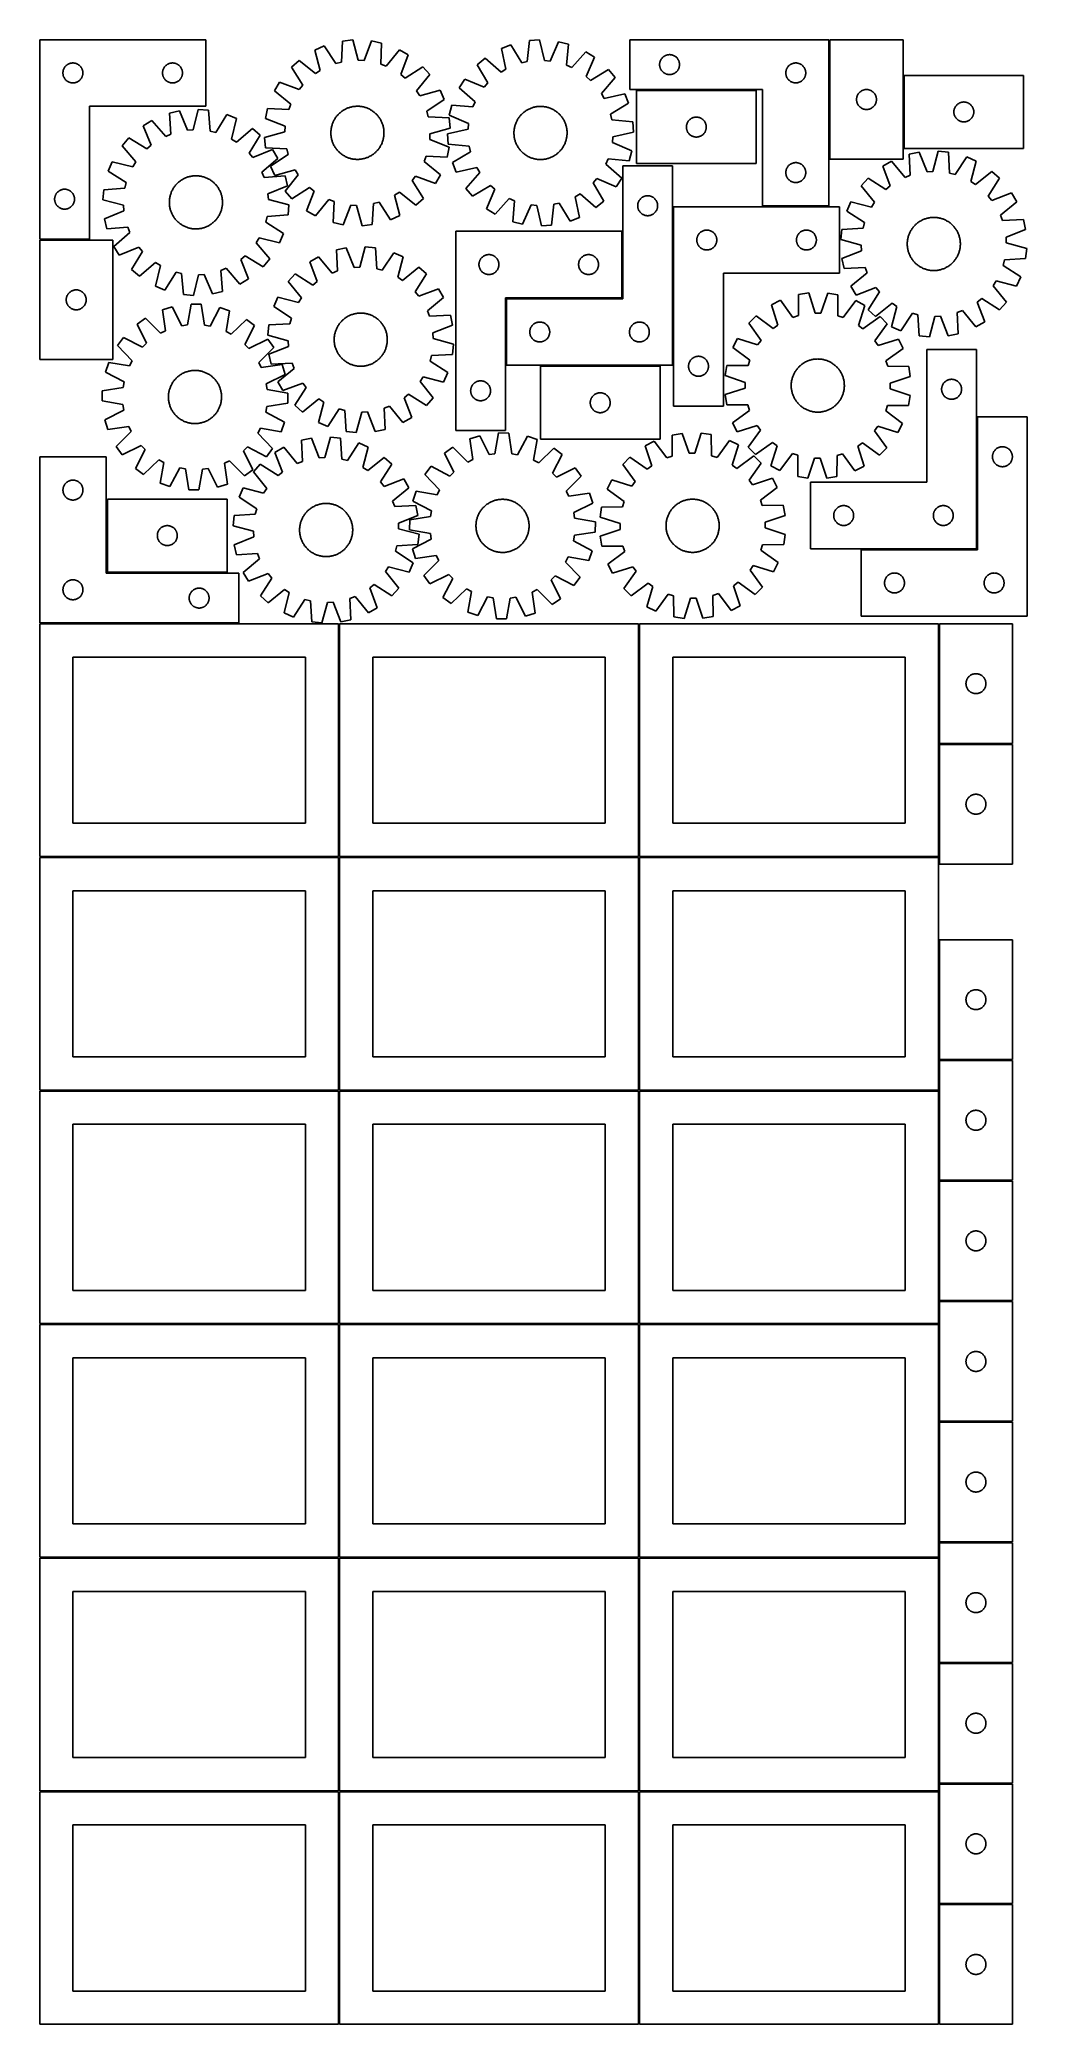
# Model space of a CAD drawing. Header units: millimetres. Extents: x 7 to 1493, y 7 to 2993.
import ezdxf

# ---------------------------------------------------------------- set-up
doc = ezdxf.new("R2010")
doc.units = ezdxf.units.MM
doc.layers.add('COMMON', color=5, linetype='CONTINUOUS', true_color=0x0000ff)
doc.layers.add('CUT', color=7, linetype='CONTINUOUS', true_color=0x000000)

msp = doc.modelspace()

# ---------------------------------------------------------------- linework, layer by layer
at = {"layer": 'COMMON'}
for p, q in [((1195.557356, 2993.457062), (1195.557356, 2813.457062)), ((1307.057357, 2939.741973), (1307.057357, 2829.741973)), ((1085.105893, 2917.736608), (905.105893, 2917.736608)), ((960.099151, 2741.986607), (960.099151, 2503.580109)), ((1094.807356, 2742.736607), (1194.807356, 2742.736607)), ((81.513388, 2692.706078), (6.513388, 2692.706078)), ((883.59915, 2705.08011), (883.59915, 2605.08011)), ((708.59915, 2603.580109), (708.59915, 2503.580109)), ((882.84915, 2604.33011), (709.349151, 2604.33011)), ((940.406891, 2502.830109), (760.406891, 2502.830109)), ((1417.65235, 2425.856719), (1417.65235, 2227.35672)), ((1416.90235, 2226.60672), (1243.402351, 2226.60672)), ((306.574234, 2114.873916), (6.574234, 2114.873916)), ((457.324235, 1764.123915), (457.324235, 2114.123915)), ((908.824236, 1764.123915), (908.824236, 2114.123915)), ((1360.324236, 2114.123915), (1360.324236, 1934.333406)), ((1360.324236, 1932.833405), (1360.324236, 1764.123915)), ((1361.074237, 1933.583405), (1471.074237, 1933.583405)), ((456.549607, 1763.373915), (6.574234, 1763.373915)), ((457.299608, 1412.623914), (457.299608, 1762.623914)), ((908.049608, 1763.373915), (458.074235, 1763.373915)), ((908.799609, 1412.623914), (908.799609, 1762.623914)), ((1359.549609, 1763.373915), (909.574236, 1763.373915)), ((1471.074237, 1457.973053), (1361.074237, 1457.973053)), ((456.549607, 1411.873914), (6.549607, 1411.873914)), ((457.299608, 1061.123913), (457.299608, 1411.123913)), ((908.049608, 1411.873914), (458.049608, 1411.873914)), ((908.799609, 1061.123913), (908.799609, 1411.123913)), ((1359.549609, 1411.873914), (909.549609, 1411.873914)), ((1361.074237, 1276.473051), (1471.074237, 1276.473051)), ((1471.074237, 1094.973051), (1361.074237, 1094.973051)), ((6.549607, 1060.373912), (456.549607, 1060.373912)), ((457.299608, 709.623912), (457.299608, 1059.623912)), ((458.049608, 1060.373912), (908.049608, 1060.373912)), ((908.799608, 1059.623912), (908.799608, 709.623912)), ((1359.549609, 1060.373913), (909.549609, 1060.373913)), ((1471.074237, 913.47305), (1361.074237, 913.47305)), ((1471.074237, 731.973049), (1361.074237, 731.973049)), ((456.549607, 708.873912), (6.549607, 708.873912)), ((457.299608, 358.123911), (457.299608, 708.123911)), ((908.049608, 708.873912), (458.049608, 708.873912)), ((908.799609, 358.123911), (908.799609, 708.123911)), ((909.549609, 708.873911), (1359.549609, 708.873911)), ((1471.074237, 550.473048), (1361.074237, 550.473048)), ((1471.074237, 368.973047), (1361.074237, 368.973047)), ((456.549607, 357.373911), (6.549607, 357.373911)), ((457.299608, 6.62391), (457.299608, 356.62391)), ((908.049608, 357.373911), (458.049608, 357.373911)), ((908.799609, 6.62391), (908.799609, 356.62391)), ((1359.549609, 357.373911), (909.549609, 357.373911)), ((1471.074237, 187.473046), (1361.074237, 187.473046))]:
    msp.add_line(p, q, dxfattribs=at)
at = {"layer": 'CUT'}
for p, q in [((6.513388, 2993.456078), (6.513388, 2693.456078)), ((256.513388, 2993.456078), (6.513388, 2993.456078)), ((256.513388, 2893.456078), (256.513388, 2993.456078)), ((462.499052, 2991.517018), (460.690768, 2959.804168)), ((477.799332, 2993.139349), (462.499052, 2991.517018)), ((486.217837, 2962.510873), (477.799332, 2993.139349)), ((506.300428, 2991.671912), (494.780839, 2962.06999)), ((521.353187, 2988.486794), (506.300428, 2991.671912)), ((519.894942, 2956.755921), (521.353187, 2988.486794)), ((743.744669, 2992.110448), (740.654133, 2960.49679)), ((759.09808, 2993.112094), (743.744669, 2992.110448)), ((766.269846, 2962.167943), (759.09808, 2993.112094)), ((787.516413, 2990.492137), (774.807982, 2961.380791)), ((802.427901, 2986.700295), (787.516413, 2990.492137)), ((1194.807356, 2993.486608), (894.807356, 2993.486608)), ((894.807356, 2993.486608), (894.807356, 2918.486608)), ((1194.807356, 2743.486608), (1194.807356, 2993.486608)), ((1306.307357, 2993.457062), (1196.307357, 2993.457062)), ((1196.307357, 2993.457062), (1196.307357, 2813.457062)), ((1306.307357, 2813.457062), (1306.307357, 2993.457062)), ((49.806981, 2956.873384), (50.506579, 2957.200831)), ((50.506579, 2957.200831), (51.222106, 2957.49183)), ((51.222106, 2957.49183), (51.951665, 2957.745608)), ((51.951665, 2957.745608), (52.693321, 2957.961493)), ((52.693321, 2957.961493), (53.445107, 2958.138913)), ((53.445107, 2958.138913), (54.205029, 2958.277396)), ((54.205029, 2958.277396), (54.971073, 2958.376576)), ((54.971073, 2958.376576), (55.741206, 2958.436189)), ((55.741206, 2958.436189), (56.513388, 2958.456078)), ((56.513388, 2958.456078), (57.285569, 2958.436189)), ((57.285569, 2958.436189), (58.055702, 2958.376576)), ((58.055702, 2958.376576), (58.821746, 2958.277396)), ((58.821746, 2958.277396), (59.581669, 2958.138913)), ((59.581669, 2958.138913), (60.333454, 2957.961493)), ((60.333454, 2957.961493), (61.07511, 2957.745608)), ((61.07511, 2957.745608), (61.804669, 2957.49183)), ((61.804669, 2957.49183), (62.520196, 2957.200831)), ((62.520196, 2957.200831), (63.219794, 2956.873384)), ((199.806981, 2956.873384), (200.506579, 2957.200831)), ((200.506579, 2957.200831), (201.222106, 2957.49183)), ((201.222106, 2957.49183), (201.951665, 2957.745608)), ((201.951665, 2957.745608), (202.693321, 2957.961493)), ((202.693321, 2957.961493), (203.445107, 2958.138913)), ((203.445107, 2958.138913), (204.205029, 2958.277396)), ((204.205029, 2958.277396), (204.971073, 2958.376576)), ((204.971073, 2958.376576), (205.741206, 2958.436189)), ((205.741206, 2958.436189), (206.513388, 2958.456078)), ((206.513388, 2958.456078), (207.285569, 2958.436189)), ((207.285569, 2958.436189), (208.055702, 2958.376576)), ((208.055702, 2958.376576), (208.821746, 2958.277396)), ((208.821746, 2958.277396), (209.581669, 2958.138913)), ((209.581669, 2958.138913), (210.333454, 2957.961493)), ((210.333454, 2957.961493), (211.07511, 2957.745608)), ((211.07511, 2957.745608), (211.804669, 2957.49183)), ((211.804669, 2957.49183), (212.520196, 2957.200831)), ((212.520196, 2957.200831), (213.219794, 2956.873384)), ((396.968924, 2962.268993), (385.544319, 2951.96322)), ((421.782604, 2942.438309), (396.968924, 2962.268993)), ((434.939436, 2984.10531), (420.889332, 2977.834335)), ((420.889332, 2977.834335), (428.969362, 2947.114832)), ((452.41063, 2957.57736), (434.939436, 2984.10531)), ((460.690768, 2959.804168), (452.41063, 2957.57736)), ((494.780839, 2962.06999), (486.217837, 2962.510873)), ((548.005877, 2978.283856), (527.9026, 2953.690503)), ((561.337647, 2970.60307), (548.005877, 2978.283856)), ((550.145394, 2940.875839), (561.337647, 2970.60307)), ((677.084294, 2965.539052), (665.251876, 2955.704194)), ((701.07489, 2944.720166), (677.084294, 2965.539052)), ((715.907617, 2985.820427), (701.61518, 2980.12334)), ((701.61518, 2980.12334), (708.445063, 2949.101937)), ((732.29064, 2958.606987), (715.907617, 2985.820427)), ((740.654133, 2960.49679), (732.29064, 2958.606987)), ((774.807982, 2961.380791), (766.269846, 2962.167943)), ((799.686387, 2955.05446), (802.427901, 2986.700295)), ((828.645731, 2975.42682), (807.563393, 2951.667405)), ((841.655655, 2967.21266), (828.645731, 2975.42682)), ((829.269219, 2937.962857), (841.655655, 2967.21266)), ((939.827245, 2956.758789), (939.886858, 2957.528923)), ((939.886858, 2957.528923), (939.986038, 2958.294966)), ((939.986038, 2958.294966), (940.124521, 2959.054889)), ((940.124521, 2959.054889), (940.301941, 2959.806675)), ((940.301941, 2959.806675), (940.517826, 2960.54833)), ((940.517826, 2960.54833), (940.771604, 2961.277889)), ((940.771604, 2961.277889), (941.062603, 2961.993416)), ((941.062603, 2961.993416), (941.39005, 2962.693015)), ((941.39005, 2962.693015), (941.753078, 2963.374829)), ((941.753078, 2963.374829), (942.150723, 2964.037051)), ((942.150723, 2964.037051), (942.581931, 2964.677924)), ((942.581931, 2964.677924), (943.045559, 2965.29575)), ((943.045559, 2965.29575), (943.540377, 2965.88889)), ((943.540377, 2965.88889), (944.065074, 2966.45577)), ((944.065074, 2966.45577), (944.618256, 2966.994888)), ((944.618256, 2966.994888), (945.198459, 2967.504815)), ((945.198459, 2967.504815), (945.804142, 2967.984197)), ((945.804142, 2967.984197), (946.433701, 2968.431763)), ((946.433701, 2968.431763), (947.085464, 2968.846327)), ((947.085464, 2968.846327), (947.757705, 2969.22679)), ((947.757705, 2969.22679), (948.448641, 2969.572142)), ((948.448641, 2969.572142), (949.156438, 2969.881467)), ((949.156438, 2969.881467), (949.879221, 2970.153946)), ((949.879221, 2970.153946), (950.615072, 2970.388856)), ((950.615072, 2970.388856), (951.36204, 2970.585573)), ((951.36204, 2970.585573), (952.118145, 2970.743577)), ((952.118145, 2970.743577), (952.881381, 2970.862448)), ((952.881381, 2970.862448), (953.649724, 2970.941871)), ((953.649724, 2970.941871), (954.421138, 2970.981635)), ((954.421138, 2970.981635), (955.193575, 2970.981635)), ((955.193575, 2970.981635), (955.964988, 2970.941871)), ((955.964988, 2970.941871), (956.733332, 2970.862448)), ((956.733332, 2970.862448), (957.496568, 2970.743577)), ((957.496568, 2970.743577), (958.252673, 2970.585573)), ((958.252673, 2970.585573), (958.999641, 2970.388856)), ((958.999641, 2970.388856), (959.735492, 2970.153946)), ((959.735492, 2970.153946), (960.458275, 2969.881467)), ((960.458275, 2969.881467), (961.166072, 2969.572142)), ((961.166072, 2969.572142), (961.857008, 2969.22679)), ((961.857008, 2969.22679), (962.529248, 2968.846327)), ((962.529248, 2968.846327), (963.181012, 2968.431763)), ((963.181012, 2968.431763), (963.810571, 2967.984197)), ((963.810571, 2967.984197), (964.416254, 2967.504815)), ((964.416254, 2967.504815), (964.996456, 2966.994888)), ((964.996456, 2966.994888), (965.549639, 2966.45577)), ((965.549639, 2966.45577), (966.074335, 2965.88889)), ((966.074335, 2965.88889), (966.569153, 2965.29575)), ((966.569153, 2965.29575), (967.032781, 2964.677924)), ((967.032781, 2964.677924), (967.46399, 2964.037051)), ((967.46399, 2964.037051), (967.861635, 2963.374829)), ((967.861635, 2963.374829), (968.224663, 2962.693015)), ((968.224663, 2962.693015), (968.55211, 2961.993416)), ((968.55211, 2961.993416), (968.843109, 2961.277889)), ((968.843109, 2961.277889), (969.096887, 2960.54833)), ((969.096887, 2960.54833), (969.312772, 2959.806675)), ((969.312772, 2959.806675), (969.490192, 2959.054889)), ((969.490192, 2959.054889), (969.628675, 2958.294966)), ((969.628675, 2958.294966), (969.727855, 2957.528923)), ((969.727855, 2957.528923), (969.787468, 2956.758789)), ((1137.757705, 2956.72679), (1138.448641, 2957.072142)), ((1138.448641, 2957.072142), (1139.156438, 2957.381467)), ((1139.156438, 2957.381467), (1139.879221, 2957.653946)), ((1139.879221, 2957.653946), (1140.615072, 2957.888856)), ((1140.615072, 2957.888856), (1141.36204, 2958.085573)), ((1141.36204, 2958.085573), (1142.118145, 2958.243577)), ((1142.118145, 2958.243577), (1142.881381, 2958.362448)), ((1142.881381, 2958.362448), (1143.649724, 2958.441871)), ((1143.649724, 2958.441871), (1144.421138, 2958.481635)), ((1144.421138, 2958.481635), (1145.193575, 2958.481635)), ((1145.193575, 2958.481635), (1145.964988, 2958.441871)), ((1145.964988, 2958.441871), (1146.733332, 2958.362448)), ((1146.733332, 2958.362448), (1147.496568, 2958.243577)), ((1147.496568, 2958.243577), (1148.252673, 2958.085573)), ((1148.252673, 2958.085573), (1148.999641, 2957.888856)), ((1148.999641, 2957.888856), (1149.735492, 2957.653946)), ((1149.735492, 2957.653946), (1150.458275, 2957.381467)), ((1150.458275, 2957.381467), (1151.166072, 2957.072142)), ((1151.166072, 2957.072142), (1151.857008, 2956.72679)), ((41.518361, 2943.842296), (41.558125, 2944.613709)), ((41.518361, 2943.069859), (41.518361, 2943.842296)), ((41.558125, 2942.298446), (41.518361, 2943.069859)), ((41.558125, 2944.613709), (41.637547, 2945.382053)), ((41.637547, 2941.530102), (41.558125, 2942.298446)), ((41.637547, 2945.382053), (41.756418, 2946.145289)), ((41.756418, 2940.766866), (41.637547, 2941.530102)), ((41.756418, 2946.145289), (41.914422, 2946.901394)), ((41.914422, 2940.010761), (41.756418, 2940.766866)), ((41.914422, 2946.901394), (42.111139, 2947.648362)), ((42.111139, 2939.263793), (41.914422, 2940.010761)), ((42.111139, 2947.648362), (42.346049, 2948.384213)), ((42.346049, 2938.527942), (42.111139, 2939.263793)), ((42.346049, 2948.384213), (42.618528, 2949.106996)), ((42.618528, 2937.805159), (42.346049, 2938.527942)), ((42.618528, 2949.106996), (42.927854, 2949.814793)), ((42.927854, 2937.097362), (42.618528, 2937.805159)), ((42.927854, 2949.814793), (43.273206, 2950.505729)), ((43.273206, 2936.406426), (42.927854, 2937.097362)), ((43.273206, 2950.505729), (43.653668, 2951.17797)), ((43.653668, 2935.734186), (43.273206, 2936.406426)), ((43.653668, 2951.17797), (44.068232, 2951.829733)), ((44.068232, 2935.082422), (43.653668, 2935.734186)), ((44.068232, 2951.829733), (44.515799, 2952.459292)), ((44.515799, 2934.452863), (44.068232, 2935.082422)), ((44.515799, 2952.459292), (44.995181, 2953.064975)), ((44.995181, 2933.84718), (44.515799, 2934.452863)), ((44.995181, 2953.064975), (45.505107, 2953.645178)), ((45.505107, 2933.266977), (44.995181, 2933.84718)), ((45.505107, 2953.645178), (46.044225, 2954.19836)), ((46.044225, 2932.713795), (45.505107, 2933.266977)), ((46.044225, 2954.19836), (46.611106, 2954.723057)), ((46.611106, 2932.189099), (46.044225, 2932.713795)), ((46.611106, 2954.723057), (47.204245, 2955.217875)), ((47.204245, 2931.69428), (46.611106, 2932.189099)), ((47.204245, 2955.217875), (47.822071, 2955.681503)), ((47.822071, 2931.230652), (47.204245, 2931.69428)), ((47.822071, 2955.681503), (48.462945, 2956.112711)), ((48.462945, 2930.799444), (47.822071, 2931.230652)), ((48.462945, 2956.112711), (49.125167, 2956.510356)), ((49.125167, 2930.401799), (48.462945, 2930.799444)), ((49.125167, 2956.510356), (49.806981, 2956.873384)), ((49.806981, 2930.038771), (49.125167, 2930.401799)), ((50.506579, 2929.711324), (49.806981, 2930.038771)), ((51.222106, 2929.420325), (50.506579, 2929.711324)), ((51.951665, 2929.166547), (51.222106, 2929.420325)), ((52.693321, 2928.950662), (51.951665, 2929.166547)), ((53.445107, 2928.773242), (52.693321, 2928.950662)), ((54.205029, 2928.634759), (53.445107, 2928.773242)), ((54.971073, 2928.535579), (54.205029, 2928.634759)), ((55.741206, 2928.475966), (54.971073, 2928.535579)), ((56.513388, 2928.456078), (55.741206, 2928.475966)), ((57.285569, 2928.475966), (56.513388, 2928.456078)), ((58.055702, 2928.535579), (57.285569, 2928.475966)), ((58.821746, 2928.634759), (58.055702, 2928.535579)), ((59.581669, 2928.773242), (58.821746, 2928.634759)), ((60.333454, 2928.950662), (59.581669, 2928.773242)), ((61.07511, 2929.166547), (60.333454, 2928.950662)), ((61.804669, 2929.420325), (61.07511, 2929.166547)), ((62.520196, 2929.711324), (61.804669, 2929.420325)), ((63.219794, 2930.038771), (62.520196, 2929.711324)), ((63.219794, 2956.873384), (63.901609, 2956.510356)), ((63.901609, 2930.401799), (63.219794, 2930.038771)), ((63.901609, 2956.510356), (64.56383, 2956.112711)), ((64.56383, 2930.799444), (63.901609, 2930.401799)), ((64.56383, 2956.112711), (65.204704, 2955.681503)), ((65.204704, 2931.230652), (64.56383, 2930.799444)), ((65.204704, 2955.681503), (65.82253, 2955.217875)), ((65.82253, 2931.69428), (65.204704, 2931.230652)), ((65.82253, 2955.217875), (66.415669, 2954.723057)), ((66.415669, 2932.189099), (65.82253, 2931.69428)), ((66.415669, 2954.723057), (66.98255, 2954.19836)), ((66.98255, 2932.713795), (66.415669, 2932.189099)), ((66.98255, 2954.19836), (67.521668, 2953.645178)), ((67.521668, 2933.266977), (66.98255, 2932.713795)), ((67.521668, 2953.645178), (68.031594, 2953.064975)), ((68.031594, 2933.84718), (67.521668, 2933.266977)), ((68.031594, 2953.064975), (68.510976, 2952.459292)), ((68.510976, 2934.452863), (68.031594, 2933.84718)), ((68.510976, 2952.459292), (68.958543, 2951.829733)), ((68.958543, 2935.082422), (68.510976, 2934.452863)), ((68.958543, 2951.829733), (69.373107, 2951.17797)), ((69.373107, 2935.734186), (68.958543, 2935.082422)), ((69.373107, 2951.17797), (69.753569, 2950.505729)), ((69.753569, 2936.406426), (69.373107, 2935.734186)), ((69.753569, 2950.505729), (70.098921, 2949.814793)), ((70.098921, 2937.097362), (69.753569, 2936.406426)), ((70.098921, 2949.814793), (70.408247, 2949.106996)), ((70.408247, 2937.805159), (70.098921, 2937.097362)), ((70.408247, 2949.106996), (70.680726, 2948.384213)), ((70.680726, 2938.527942), (70.408247, 2937.805159)), ((70.680726, 2948.384213), (70.915636, 2947.648362)), ((70.915636, 2939.263793), (70.680726, 2938.527942)), ((70.915636, 2947.648362), (71.112353, 2946.901394)), ((71.112353, 2940.010761), (70.915636, 2939.263793)), ((71.112353, 2946.901394), (71.270357, 2946.145289)), ((71.270357, 2940.766866), (71.112353, 2940.010761)), ((71.270357, 2946.145289), (71.389228, 2945.382053)), ((71.389228, 2941.530102), (71.270357, 2940.766866)), ((71.389228, 2945.382053), (71.46865, 2944.613709)), ((71.46865, 2942.298446), (71.389228, 2941.530102)), ((71.46865, 2944.613709), (71.508415, 2943.842296)), ((71.508415, 2943.069859), (71.46865, 2942.298446)), ((71.508415, 2943.842296), (71.508415, 2943.069859)), ((191.518361, 2943.842296), (191.558125, 2944.613709)), ((191.518361, 2943.069859), (191.518361, 2943.842296)), ((191.558125, 2942.298446), (191.518361, 2943.069859)), ((191.558125, 2944.613709), (191.637547, 2945.382053)), ((191.637547, 2941.530102), (191.558125, 2942.298446)), ((191.637547, 2945.382053), (191.756418, 2946.145289)), ((191.756418, 2940.766866), (191.637547, 2941.530102)), ((191.756418, 2946.145289), (191.914422, 2946.901394)), ((191.914422, 2940.010761), (191.756418, 2940.766866)), ((191.914422, 2946.901394), (192.111139, 2947.648362)), ((192.111139, 2939.263793), (191.914422, 2940.010761)), ((192.111139, 2947.648362), (192.346049, 2948.384213)), ((192.346049, 2938.527942), (192.111139, 2939.263793)), ((192.346049, 2948.384213), (192.618528, 2949.106996)), ((192.618528, 2937.805159), (192.346049, 2938.527942)), ((192.618528, 2949.106996), (192.927854, 2949.814793)), ((192.927854, 2937.097362), (192.618528, 2937.805159)), ((192.927854, 2949.814793), (193.273206, 2950.505729)), ((193.273206, 2936.406426), (192.927854, 2937.097362)), ((193.273206, 2950.505729), (193.653668, 2951.17797)), ((193.653668, 2935.734186), (193.273206, 2936.406426)), ((193.653668, 2951.17797), (194.068232, 2951.829733)), ((194.068232, 2935.082422), (193.653668, 2935.734186)), ((194.068232, 2951.829733), (194.515799, 2952.459292)), ((194.515799, 2934.452863), (194.068232, 2935.082422)), ((194.515799, 2952.459292), (194.995181, 2953.064975)), ((194.995181, 2933.84718), (194.515799, 2934.452863)), ((194.995181, 2953.064975), (195.505107, 2953.645178)), ((195.505107, 2933.266977), (194.995181, 2933.84718)), ((195.505107, 2953.645178), (196.044225, 2954.19836)), ((196.044225, 2932.713795), (195.505107, 2933.266977)), ((196.044225, 2954.19836), (196.611106, 2954.723057)), ((196.611106, 2932.189099), (196.044225, 2932.713795)), ((196.611106, 2954.723057), (197.204245, 2955.217875)), ((197.204245, 2931.69428), (196.611106, 2932.189099)), ((197.204245, 2955.217875), (197.822071, 2955.681503)), ((197.822071, 2931.230652), (197.204245, 2931.69428)), ((197.822071, 2955.681503), (198.462945, 2956.112711)), ((198.462945, 2930.799444), (197.822071, 2931.230652)), ((198.462945, 2956.112711), (199.125167, 2956.510356)), ((199.125167, 2930.401799), (198.462945, 2930.799444)), ((199.125167, 2956.510356), (199.806981, 2956.873384)), ((199.806981, 2930.038771), (199.125167, 2930.401799)), ((200.506579, 2929.711324), (199.806981, 2930.038771)), ((201.222106, 2929.420325), (200.506579, 2929.711324)), ((201.951665, 2929.166547), (201.222106, 2929.420325)), ((202.693321, 2928.950662), (201.951665, 2929.166547)), ((203.445107, 2928.773242), (202.693321, 2928.950662)), ((204.205029, 2928.634759), (203.445107, 2928.773242)), ((204.971073, 2928.535579), (204.205029, 2928.634759)), ((205.741206, 2928.475966), (204.971073, 2928.535579)), ((206.513388, 2928.456078), (205.741206, 2928.475966)), ((207.285569, 2928.475966), (206.513388, 2928.456078)), ((208.055702, 2928.535579), (207.285569, 2928.475966)), ((208.821746, 2928.634759), (208.055702, 2928.535579)), ((209.581669, 2928.773242), (208.821746, 2928.634759)), ((210.333454, 2928.950662), (209.581669, 2928.773242)), ((211.07511, 2929.166547), (210.333454, 2928.950662)), ((211.804669, 2929.420325), (211.07511, 2929.166547)), ((212.520196, 2929.711324), (211.804669, 2929.420325)), ((213.219794, 2930.038771), (212.520196, 2929.711324)), ((213.219794, 2956.873384), (213.901609, 2956.510356)), ((213.901609, 2930.401799), (213.219794, 2930.038771)), ((213.901609, 2956.510356), (214.56383, 2956.112711)), ((214.56383, 2930.799444), (213.901609, 2930.401799)), ((214.56383, 2956.112711), (215.204704, 2955.681503)), ((215.204704, 2931.230652), (214.56383, 2930.799444)), ((215.204704, 2955.681503), (215.82253, 2955.217875)), ((215.82253, 2931.69428), (215.204704, 2931.230652)), ((215.82253, 2955.217875), (216.415669, 2954.723057)), ((216.415669, 2932.189099), (215.82253, 2931.69428)), ((216.415669, 2954.723057), (216.98255, 2954.19836)), ((216.98255, 2932.713795), (216.415669, 2932.189099)), ((216.98255, 2954.19836), (217.521668, 2953.645178)), ((217.521668, 2933.266977), (216.98255, 2932.713795)), ((217.521668, 2953.645178), (218.031594, 2953.064975)), ((218.031594, 2933.84718), (217.521668, 2933.266977)), ((218.031594, 2953.064975), (218.510976, 2952.459292)), ((218.510976, 2934.452863), (218.031594, 2933.84718)), ((218.510976, 2952.459292), (218.958543, 2951.829733)), ((218.958543, 2935.082422), (218.510976, 2934.452863)), ((218.958543, 2951.829733), (219.373107, 2951.17797)), ((219.373107, 2935.734186), (218.958543, 2935.082422)), ((219.373107, 2951.17797), (219.753569, 2950.505729)), ((219.753569, 2936.406426), (219.373107, 2935.734186)), ((219.753569, 2950.505729), (220.098921, 2949.814793)), ((220.098921, 2937.097362), (219.753569, 2936.406426)), ((220.098921, 2949.814793), (220.408247, 2949.106996)), ((220.408247, 2937.805159), (220.098921, 2937.097362)), ((220.408247, 2949.106996), (220.680726, 2948.384213)), ((220.680726, 2938.527942), (220.408247, 2937.805159)), ((220.680726, 2948.384213), (220.915636, 2947.648362)), ((220.915636, 2939.263793), (220.680726, 2938.527942)), ((220.915636, 2947.648362), (221.112353, 2946.901394)), ((221.112353, 2940.010761), (220.915636, 2939.263793)), ((221.112353, 2946.901394), (221.270357, 2946.145289)), ((221.270357, 2940.766866), (221.112353, 2940.010761)), ((221.270357, 2946.145289), (221.389228, 2945.382053)), ((221.389228, 2941.530102), (221.270357, 2940.766866)), ((221.389228, 2945.382053), (221.46865, 2944.613709)), ((221.46865, 2942.298446), (221.389228, 2941.530102)), ((221.46865, 2944.613709), (221.508415, 2943.842296)), ((221.508415, 2943.069859), (221.46865, 2942.298446)), ((221.508415, 2943.842296), (221.508415, 2943.069859)), ((367.604614, 2929.767887), (359.923828, 2916.436118)), ((397.331845, 2918.575635), (367.604614, 2929.767887)), ((385.544319, 2951.96322), (402.721733, 2925.244103)), ((428.969362, 2947.114832), (421.782604, 2942.438309)), ((527.9026, 2953.690503), (519.894942, 2956.755921)), ((556.813863, 2935.485951), (550.145394, 2940.875839)), ((583.53298, 2952.663365), (556.813863, 2935.485951)), ((574.008068, 2916.42508), (593.838752, 2941.23876)), ((593.838752, 2941.23876), (583.53298, 2952.663365)), ((646.428409, 2934.253252), (638.214249, 2921.243328)), ((675.678212, 2921.866816), (646.428409, 2934.253252)), ((665.251876, 2955.704194), (681.333621, 2928.311637)), ((681.333621, 2928.311637), (675.678212, 2921.866816)), ((708.445063, 2949.101937), (701.07489, 2944.720166)), ((807.563393, 2951.667405), (799.686387, 2955.05446)), ((835.71404, 2932.307447), (829.269219, 2937.962857)), ((863.106597, 2948.389193), (835.71404, 2932.307447)), ((852.122568, 2912.566179), (872.941455, 2936.556775)), ((872.941455, 2936.556775), (863.106597, 2948.389193)), ((939.807356, 2955.986608), (939.827245, 2956.758789)), ((939.827245, 2955.214427), (939.807356, 2955.986608)), ((939.886858, 2954.444293), (939.827245, 2955.214427)), ((939.986038, 2953.678249), (939.886858, 2954.444293)), ((940.124521, 2952.918327), (939.986038, 2953.678249)), ((940.301941, 2952.166541), (940.124521, 2952.918327)), ((940.517826, 2951.424885), (940.301941, 2952.166541)), ((940.771604, 2950.695327), (940.517826, 2951.424885)), ((941.062603, 2949.979799), (940.771604, 2950.695327)), ((941.39005, 2949.280201), (941.062603, 2949.979799)), ((941.753078, 2948.598387), (941.39005, 2949.280201)), ((942.150723, 2947.936165), (941.753078, 2948.598387)), ((942.581931, 2947.295291), (942.150723, 2947.936165)), ((943.045559, 2946.677466), (942.581931, 2947.295291)), ((943.540377, 2946.084326), (943.045559, 2946.677466)), ((944.065074, 2945.517446), (943.540377, 2946.084326)), ((944.618256, 2944.978327), (944.065074, 2945.517446)), ((945.198459, 2944.468401), (944.618256, 2944.978327)), ((945.804142, 2943.989019), (945.198459, 2944.468401)), ((946.433701, 2943.541453), (945.804142, 2943.989019)), ((947.085464, 2943.126888), (946.433701, 2943.541453)), ((947.757705, 2942.746426), (947.085464, 2943.126888)), ((948.448641, 2942.401074), (947.757705, 2942.746426)), ((949.156438, 2942.091748), (948.448641, 2942.401074)), ((949.879221, 2941.819269), (949.156438, 2942.091748)), ((950.615072, 2941.58436), (949.879221, 2941.819269)), ((951.36204, 2941.387642), (950.615072, 2941.58436)), ((952.118145, 2941.229639), (951.36204, 2941.387642)), ((952.881381, 2941.110768), (952.118145, 2941.229639)), ((953.649724, 2941.031345), (952.881381, 2941.110768)), ((954.421138, 2940.991581), (953.649724, 2941.031345)), ((955.193575, 2940.991581), (954.421138, 2940.991581)), ((955.964988, 2941.031345), (955.193575, 2940.991581)), ((956.733332, 2941.110768), (955.964988, 2941.031345)), ((957.496568, 2941.229639), (956.733332, 2941.110768)), ((958.252673, 2941.387642), (957.496568, 2941.229639)), ((958.999641, 2941.58436), (958.252673, 2941.387642)), ((959.735492, 2941.819269), (958.999641, 2941.58436)), ((960.458275, 2942.091748), (959.735492, 2941.819269)), ((961.166072, 2942.401074), (960.458275, 2942.091748)), ((961.857008, 2942.746426), (961.166072, 2942.401074)), ((962.529248, 2943.126888), (961.857008, 2942.746426)), ((963.181012, 2943.541453), (962.529248, 2943.126888)), ((963.810571, 2943.989019), (963.181012, 2943.541453)), ((964.416254, 2944.468401), (963.810571, 2943.989019)), ((964.996456, 2944.978327), (964.416254, 2944.468401)), ((965.549639, 2945.517446), (964.996456, 2944.978327)), ((966.074335, 2946.084326), (965.549639, 2945.517446)), ((966.569153, 2946.677466), (966.074335, 2946.084326)), ((967.032781, 2947.295291), (966.569153, 2946.677466)), ((967.46399, 2947.936165), (967.032781, 2947.295291)), ((967.861635, 2948.598387), (967.46399, 2947.936165)), ((968.224663, 2949.280201), (967.861635, 2948.598387)), ((968.55211, 2949.979799), (968.224663, 2949.280201)), ((968.843109, 2950.695327), (968.55211, 2949.979799)), ((969.096887, 2951.424885), (968.843109, 2950.695327)), ((969.312772, 2952.166541), (969.096887, 2951.424885)), ((969.490192, 2952.918327), (969.312772, 2952.166541)), ((969.628675, 2953.678249), (969.490192, 2952.918327)), ((969.727855, 2954.444293), (969.628675, 2953.678249)), ((969.787468, 2955.214427), (969.727855, 2954.444293)), ((969.787468, 2956.758789), (969.807356, 2955.986608)), ((969.807356, 2955.986608), (969.787468, 2955.214427)), ((1129.807356, 2943.486608), (1129.827245, 2944.258789)), ((1129.827245, 2942.714427), (1129.807356, 2943.486608)), ((1129.827245, 2944.258789), (1129.886858, 2945.028923)), ((1129.886858, 2941.944293), (1129.827245, 2942.714427)), ((1129.886858, 2945.028923), (1129.986038, 2945.794966)), ((1129.986038, 2941.178249), (1129.886858, 2941.944293)), ((1129.986038, 2945.794966), (1130.124521, 2946.554889)), ((1130.124521, 2940.418327), (1129.986038, 2941.178249)), ((1130.124521, 2946.554889), (1130.301941, 2947.306675)), ((1130.301941, 2939.666541), (1130.124521, 2940.418327)), ((1130.301941, 2947.306675), (1130.517826, 2948.04833)), ((1130.517826, 2938.924885), (1130.301941, 2939.666541)), ((1130.517826, 2948.04833), (1130.771604, 2948.777889)), ((1130.771604, 2938.195327), (1130.517826, 2938.924885)), ((1130.771604, 2948.777889), (1131.062603, 2949.493416)), ((1131.062603, 2937.479799), (1130.771604, 2938.195327)), ((1131.062603, 2949.493416), (1131.39005, 2950.193015)), ((1131.39005, 2936.780201), (1131.062603, 2937.479799)), ((1131.39005, 2950.193015), (1131.753078, 2950.874829)), ((1131.753078, 2936.098387), (1131.39005, 2936.780201)), ((1131.753078, 2950.874829), (1132.150723, 2951.537051)), ((1132.150723, 2935.436165), (1131.753078, 2936.098387)), ((1132.150723, 2951.537051), (1132.581931, 2952.177924)), ((1132.581931, 2934.795291), (1132.150723, 2935.436165)), ((1132.581931, 2952.177924), (1133.045559, 2952.79575)), ((1133.045559, 2934.177466), (1132.581931, 2934.795291)), ((1133.045559, 2952.79575), (1133.540377, 2953.38889)), ((1133.540377, 2933.584326), (1133.045559, 2934.177466)), ((1133.540377, 2953.38889), (1134.065074, 2953.95577)), ((1134.065074, 2933.017446), (1133.540377, 2933.584326)), ((1134.065074, 2953.95577), (1134.618256, 2954.494888)), ((1134.618256, 2932.478327), (1134.065074, 2933.017446)), ((1134.618256, 2954.494888), (1135.198459, 2955.004815)), ((1135.198459, 2931.968401), (1134.618256, 2932.478327)), ((1135.198459, 2955.004815), (1135.804142, 2955.484197)), ((1135.804142, 2931.489019), (1135.198459, 2931.968401)), ((1135.804142, 2955.484197), (1136.433701, 2955.931763)), ((1136.433701, 2931.041453), (1135.804142, 2931.489019)), ((1136.433701, 2955.931763), (1137.085464, 2956.346327)), ((1137.085464, 2930.626888), (1136.433701, 2931.041453)), ((1137.085464, 2956.346327), (1137.757705, 2956.72679)), ((1137.757705, 2930.246426), (1137.085464, 2930.626888)), ((1138.448641, 2929.901074), (1137.757705, 2930.246426)), ((1139.156438, 2929.591748), (1138.448641, 2929.901074)), ((1139.879221, 2929.319269), (1139.156438, 2929.591748)), ((1140.615072, 2929.08436), (1139.879221, 2929.319269)), ((1141.36204, 2928.887642), (1140.615072, 2929.08436)), ((1142.118145, 2928.729639), (1141.36204, 2928.887642)), ((1142.881381, 2928.610768), (1142.118145, 2928.729639)), ((1143.649724, 2928.531345), (1142.881381, 2928.610768)), ((1144.421138, 2928.491581), (1143.649724, 2928.531345)), ((1145.193575, 2928.491581), (1144.421138, 2928.491581)), ((1145.964988, 2928.531345), (1145.193575, 2928.491581)), ((1146.733332, 2928.610768), (1145.964988, 2928.531345)), ((1147.496568, 2928.729639), (1146.733332, 2928.610768)), ((1148.252673, 2928.887642), (1147.496568, 2928.729639)), ((1148.999641, 2929.08436), (1148.252673, 2928.887642)), ((1149.735492, 2929.319269), (1148.999641, 2929.08436)), ((1150.458275, 2929.591748), (1149.735492, 2929.319269)), ((1151.166072, 2929.901074), (1150.458275, 2929.591748)), ((1151.857008, 2930.246426), (1151.166072, 2929.901074)), ((1151.857008, 2956.72679), (1152.529248, 2956.346327)), ((1152.529248, 2930.626888), (1151.857008, 2930.246426)), ((1152.529248, 2956.346327), (1153.181012, 2955.931763)), ((1153.181012, 2931.041453), (1152.529248, 2930.626888)), ((1153.181012, 2955.931763), (1153.810571, 2955.484197)), ((1153.810571, 2931.489019), (1153.181012, 2931.041453)), ((1153.810571, 2955.484197), (1154.416254, 2955.004815)), ((1154.416254, 2931.968401), (1153.810571, 2931.489019)), ((1154.416254, 2955.004815), (1154.996456, 2954.494888)), ((1154.996456, 2932.478327), (1154.416254, 2931.968401)), ((1154.996456, 2954.494888), (1155.549639, 2953.95577)), ((1155.549639, 2933.017446), (1154.996456, 2932.478327)), ((1155.549639, 2953.95577), (1156.074335, 2953.38889)), ((1156.074335, 2933.584326), (1155.549639, 2933.017446)), ((1156.074335, 2953.38889), (1156.569153, 2952.79575)), ((1156.569153, 2934.177466), (1156.074335, 2933.584326)), ((1156.569153, 2952.79575), (1157.032781, 2952.177924)), ((1157.032781, 2934.795291), (1156.569153, 2934.177466)), ((1157.032781, 2952.177924), (1157.46399, 2951.537051)), ((1157.46399, 2935.436165), (1157.032781, 2934.795291)), ((1157.46399, 2951.537051), (1157.861635, 2950.874829)), ((1157.861635, 2936.098387), (1157.46399, 2935.436165)), ((1157.861635, 2950.874829), (1158.224663, 2950.193015)), ((1158.224663, 2936.780201), (1157.861635, 2936.098387)), ((1158.224663, 2950.193015), (1158.55211, 2949.493416)), ((1158.55211, 2937.479799), (1158.224663, 2936.780201)), ((1158.55211, 2949.493416), (1158.843109, 2948.777889)), ((1158.843109, 2938.195327), (1158.55211, 2937.479799)), ((1158.843109, 2948.777889), (1159.096887, 2948.04833)), ((1159.096887, 2938.924885), (1158.843109, 2938.195327)), ((1159.096887, 2948.04833), (1159.312772, 2947.306675)), ((1159.312772, 2939.666541), (1159.096887, 2938.924885)), ((1159.312772, 2947.306675), (1159.490192, 2946.554889)), ((1159.490192, 2940.418327), (1159.312772, 2939.666541)), ((1159.490192, 2946.554889), (1159.628675, 2945.794966)), ((1159.628675, 2941.178249), (1159.490192, 2940.418327)), ((1159.628675, 2945.794966), (1159.727855, 2945.028923)), ((1159.727855, 2941.944293), (1159.628675, 2941.178249)), ((1159.727855, 2945.028923), (1159.787468, 2944.258789)), ((1159.787468, 2942.714427), (1159.727855, 2941.944293)), ((1159.787468, 2944.258789), (1159.807356, 2943.486608)), ((1159.807356, 2943.486608), (1159.787468, 2942.714427)), ((1487.807358, 2939.741973), (1307.807358, 2939.741973)), ((1307.807358, 2939.741973), (1307.807358, 2829.741973)), ((1487.807358, 2829.741973), (1487.807358, 2939.741973)), ((359.923828, 2916.436118), (384.51718, 2896.332841)), ((402.721733, 2925.244103), (397.331845, 2918.575635)), ((578.684592, 2909.238321), (574.008068, 2916.42508)), ((609.404095, 2917.318351), (578.684592, 2909.238321)), ((589.147119, 2885.797054), (615.67507, 2903.268247)), ((615.67507, 2903.268247), (609.404095, 2917.318351)), ((638.214249, 2921.243328), (661.973664, 2900.16099)), ((661.973664, 2900.16099), (658.586609, 2892.283984)), ((856.504339, 2905.196005), (852.122568, 2912.566179)), ((887.525742, 2912.025889), (856.504339, 2905.196005)), ((866.00939, 2881.350429), (893.22283, 2897.733452)), ((893.22283, 2897.733452), (887.525742, 2912.025889)), ((894.807356, 2918.486608), (1094.807356, 2918.486608)), ((1085.105893, 2916.986607), (905.105893, 2916.986607)), ((905.105893, 2916.986607), (905.105893, 2806.986607)), ((1085.105893, 2806.986607), (1085.105893, 2916.986607)), ((1094.807356, 2918.486608), (1094.807356, 2743.486608)), ((1236.31233, 2903.843281), (1236.352094, 2904.614694)), ((1236.31233, 2903.070843), (1236.31233, 2903.843281)), ((1236.352094, 2902.29943), (1236.31233, 2903.070843)), ((1236.352094, 2904.614694), (1236.431517, 2905.383038)), ((1236.431517, 2901.531087), (1236.352094, 2902.29943)), ((1236.431517, 2905.383038), (1236.550388, 2906.146274)), ((1236.550388, 2900.767851), (1236.431517, 2901.531087)), ((1236.550388, 2906.146274), (1236.708392, 2906.902378)), ((1236.708392, 2900.011746), (1236.550388, 2900.767851)), ((1236.708392, 2906.902378), (1236.905109, 2907.649347)), ((1236.905109, 2899.264778), (1236.708392, 2900.011746)), ((1236.905109, 2907.649347), (1237.140019, 2908.385198)), ((1237.140019, 2898.528926), (1236.905109, 2899.264778)), ((1237.140019, 2908.385198), (1237.412498, 2909.107981)), ((1237.412498, 2897.806144), (1237.140019, 2898.528926)), ((1237.412498, 2909.107981), (1237.721823, 2909.815778)), ((1237.721823, 2897.098346), (1237.412498, 2897.806144)), ((1237.721823, 2909.815778), (1238.067175, 2910.506713)), ((1238.067175, 2910.506713), (1238.447638, 2911.178954)), ((1238.447638, 2911.178954), (1238.862202, 2911.830718)), ((1238.862202, 2911.830718), (1239.309769, 2912.460276)), ((1239.309769, 2912.460276), (1239.789151, 2913.06596)), ((1239.789151, 2913.06596), (1240.299077, 2913.646162)), ((1240.299077, 2913.646162), (1240.838195, 2914.199345)), ((1240.838195, 2914.199345), (1241.405076, 2914.724041)), ((1241.405076, 2914.724041), (1241.998215, 2915.218859)), ((1241.998215, 2915.218859), (1242.616041, 2915.682487)), ((1242.616041, 2915.682487), (1243.256914, 2916.113696)), ((1243.256914, 2916.113696), (1243.919136, 2916.511341)), ((1243.919136, 2916.511341), (1244.60095, 2916.874368)), ((1244.60095, 2916.874368), (1245.300549, 2917.201816)), ((1245.300549, 2917.201816), (1246.016076, 2917.492814)), ((1246.016076, 2917.492814), (1246.745635, 2917.746593)), ((1246.745635, 2917.746593), (1247.487291, 2917.962478)), ((1247.487291, 2917.962478), (1248.239076, 2918.139897)), ((1248.239076, 2918.139897), (1248.998999, 2918.278381)), ((1248.998999, 2918.278381), (1249.765042, 2918.37756)), ((1249.765042, 2918.37756), (1250.535176, 2918.437174)), ((1250.535176, 2918.437174), (1251.307357, 2918.457062)), ((1251.307357, 2918.457062), (1252.079539, 2918.437174)), ((1252.079539, 2918.437174), (1252.849672, 2918.37756)), ((1252.849672, 2918.37756), (1253.615716, 2918.278381)), ((1253.615716, 2918.278381), (1254.375638, 2918.139897)), ((1254.375638, 2918.139897), (1255.127424, 2917.962478)), ((1255.127424, 2917.962478), (1255.86908, 2917.746593)), ((1255.86908, 2917.746593), (1256.598639, 2917.492814)), ((1256.598639, 2917.492814), (1257.314166, 2917.201816)), ((1257.314166, 2917.201816), (1258.013764, 2916.874368)), ((1258.013764, 2916.874368), (1258.695578, 2916.511341)), ((1258.695578, 2916.511341), (1259.3578, 2916.113696)), ((1259.3578, 2916.113696), (1259.998674, 2915.682487)), ((1259.998674, 2915.682487), (1260.6165, 2915.218859)), ((1260.6165, 2915.218859), (1261.209639, 2914.724041)), ((1261.209639, 2914.724041), (1261.77652, 2914.199345)), ((1261.77652, 2914.199345), (1262.315638, 2913.646162)), ((1262.315638, 2913.646162), (1262.825564, 2913.06596)), ((1262.825564, 2913.06596), (1263.304946, 2912.460276)), ((1263.304946, 2912.460276), (1263.752513, 2911.830718)), ((1263.752513, 2911.830718), (1264.167077, 2911.178954)), ((1264.167077, 2911.178954), (1264.547539, 2910.506713)), ((1264.547539, 2910.506713), (1264.892891, 2909.815778)), ((1264.892891, 2909.815778), (1265.202217, 2909.107981)), ((1265.202217, 2897.806144), (1264.892891, 2897.098346)), ((1265.202217, 2909.107981), (1265.474696, 2908.385198)), ((1265.474696, 2898.528926), (1265.202217, 2897.806144)), ((1265.474696, 2908.385198), (1265.709605, 2907.649347)), ((1265.709605, 2899.264778), (1265.474696, 2898.528926)), ((1265.709605, 2907.649347), (1265.906323, 2906.902378)), ((1265.906323, 2900.011746), (1265.709605, 2899.264778)), ((1265.906323, 2906.902378), (1266.064327, 2906.146274)), ((1266.064327, 2900.767851), (1265.906323, 2900.011746)), ((1266.064327, 2906.146274), (1266.183197, 2905.383038)), ((1266.183197, 2901.531087), (1266.064327, 2900.767851)), ((1266.183197, 2905.383038), (1266.26262, 2904.614694)), ((1266.26262, 2902.29943), (1266.183197, 2901.531087)), ((1266.26262, 2904.614694), (1266.302384, 2903.843281)), ((1266.302384, 2903.070843), (1266.26262, 2902.29943)), ((1266.302384, 2903.843281), (1266.302384, 2903.070843)), ((1389.433703, 2897.187128), (1390.085466, 2897.601693)), ((1390.085466, 2897.601693), (1390.757707, 2897.982155)), ((1390.757707, 2897.982155), (1391.448643, 2898.327507)), ((1391.448643, 2898.327507), (1392.15644, 2898.636833)), ((1392.15644, 2898.636833), (1392.879223, 2898.909312)), ((1392.879223, 2898.909312), (1393.615074, 2899.144221)), ((1393.615074, 2899.144221), (1394.362042, 2899.340939)), ((1394.362042, 2899.340939), (1395.118147, 2899.498942)), ((1395.118147, 2899.498942), (1395.881383, 2899.617813)), ((1395.881383, 2899.617813), (1396.649726, 2899.697236)), ((1396.649726, 2899.697236), (1397.42114, 2899.737)), ((1397.42114, 2899.737), (1398.193577, 2899.737)), ((1398.193577, 2899.737), (1398.96499, 2899.697236)), ((1398.96499, 2899.697236), (1399.733334, 2899.617813)), ((1399.733334, 2899.617813), (1400.49657, 2899.498942)), ((1400.49657, 2899.498942), (1401.252675, 2899.340939)), ((1401.252675, 2899.340939), (1401.999643, 2899.144221)), ((1401.999643, 2899.144221), (1402.735494, 2898.909312)), ((1402.735494, 2898.909312), (1403.458277, 2898.636833)), ((1403.458277, 2898.636833), (1404.166074, 2898.327507)), ((1404.166074, 2898.327507), (1404.85701, 2897.982155)), ((1404.85701, 2897.982155), (1405.52925, 2897.601693)), ((1405.52925, 2897.601693), (1406.181014, 2897.187128)), ((81.513388, 2693.456078), (81.513388, 2893.456078)), ((81.513388, 2893.456078), (256.513388, 2893.456078)), ((175.528473, 2872.049407), (162.391709, 2864.039664)), ((196.23675, 2847.96327), (175.528473, 2872.049407)), ((216.888312, 2886.469818), (201.919361, 2882.911583)), ((201.919361, 2882.911583), (204.165751, 2851.226752)), ((229.140029, 2857.163331), (216.888312, 2886.469818)), ((245.344135, 2888.645128), (237.689428, 2857.816891)), ((260.680009, 2887.403551), (245.344135, 2888.645128)), ((263.275881, 2855.745436), (260.680009, 2887.403551)), ((288.415312, 2880.679061), (271.608804, 2853.7251)), ((302.616927, 2874.759205), (288.415312, 2880.679061)), ((295.302853, 2843.84838), (302.616927, 2874.759205)), ((349.72089, 2889.783428), (346.535771, 2874.730669)), ((346.535771, 2874.730669), (376.137694, 2863.21108)), ((381.451762, 2888.325183), (349.72089, 2889.783428)), ((384.51718, 2896.332841), (381.451762, 2888.325183)), ((447.421195, 2867.325548), (447.87964, 2868.49552)), ((447.87964, 2868.49552), (448.374609, 2869.650515)), ((448.374609, 2869.650515), (448.905613, 2870.789392)), ((448.905613, 2870.789392), (449.472128, 2871.911029)), ((449.472128, 2871.911029), (450.073595, 2873.014317)), ((450.073595, 2873.014317), (450.70942, 2874.098168)), ((450.70942, 2874.098168), (451.378976, 2875.161512)), ((451.378976, 2875.161512), (452.081603, 2876.203301)), ((452.081603, 2876.203301), (452.816605, 2877.222505)), ((452.816605, 2877.222505), (453.583259, 2878.21812)), ((453.583259, 2878.21812), (454.380808, 2879.189162)), ((454.380808, 2879.189162), (455.208465, 2880.134673)), ((455.208465, 2880.134673), (456.065412, 2881.053721)), ((456.065412, 2881.053721), (456.950804, 2881.945397)), ((456.950804, 2881.945397), (457.863768, 2882.808823)), ((457.863768, 2882.808823), (458.803402, 2883.643146)), ((458.803402, 2883.643146), (459.768779, 2884.447542)), ((459.768779, 2884.447542), (460.758947, 2885.221219)), ((460.758947, 2885.221219), (461.772927, 2885.963411)), ((461.772927, 2885.963411), (462.809721, 2886.673388)), ((462.809721, 2886.673388), (463.868303, 2887.350448)), ((463.868303, 2887.350448), (464.94763, 2887.993923)), ((464.94763, 2887.993923), (466.046637, 2888.603177)), ((466.046637, 2888.603177), (467.164238, 2889.177611)), ((467.164238, 2889.177611), (468.299332, 2889.716656)), ((468.299332, 2889.716656), (469.450797, 2890.219782)), ((469.450797, 2890.219782), (470.617497, 2890.68649)), ((470.617497, 2890.68649), (471.798281, 2891.116322)), ((471.798281, 2891.116322), (472.991985, 2891.508851)), ((472.991985, 2891.508851), (474.197428, 2891.863693)), ((474.197428, 2891.863693), (475.413423, 2892.180495)), ((475.413423, 2892.180495), (476.638769, 2892.458945)), ((476.638769, 2892.458945), (477.872256, 2892.698769)), ((477.872256, 2892.698769), (479.112668, 2892.89973)), ((479.112668, 2892.89973), (480.35878, 2893.06163)), ((480.35878, 2893.06163), (481.609363, 2893.184308)), ((481.609363, 2893.184308), (482.863182, 2893.267644)), ((482.863182, 2893.267644), (484.119, 2893.311556)), ((484.119, 2893.311556), (485.375577, 2893.315999)), ((485.375577, 2893.315999), (486.631674, 2893.28097)), ((486.631674, 2893.28097), (487.886051, 2893.206504)), ((487.886051, 2893.206504), (489.13747, 2893.092674)), ((489.13747, 2893.092674), (490.384696, 2892.939591)), ((490.384696, 2892.939591), (491.626498, 2892.747408)), ((491.626498, 2892.747408), (492.861651, 2892.516314)), ((492.861651, 2892.516314), (494.088935, 2892.246537)), ((494.088935, 2892.246537), (495.30714, 2891.938343)), ((495.30714, 2891.938343), (496.515063, 2891.592036)), ((496.515063, 2891.592036), (497.711513, 2891.207958)), ((497.711513, 2891.207958), (498.895308, 2890.786489)), ((498.895308, 2890.786489), (500.06528, 2890.328043)), ((500.06528, 2890.328043), (501.220274, 2889.833074)), ((501.220274, 2889.833074), (502.359152, 2889.30207)), ((502.359152, 2889.30207), (503.480788, 2888.735555)), ((503.480788, 2888.735555), (504.584076, 2888.134088)), ((504.584076, 2888.134088), (505.667927, 2887.498263)), ((505.667927, 2887.498263), (506.731271, 2886.828707)), ((506.731271, 2886.828707), (507.77306, 2886.126081)), ((507.77306, 2886.126081), (508.792264, 2885.391078)), ((508.792264, 2885.391078), (509.787879, 2884.624424)), ((509.787879, 2884.624424), (510.758921, 2883.826875)), ((510.758921, 2883.826875), (511.704432, 2882.999219)), ((511.704432, 2882.999219), (512.62348, 2882.142272)), ((512.62348, 2882.142272), (513.515157, 2881.256879)), ((513.515157, 2881.256879), (514.378582, 2880.343916)), ((514.378582, 2880.343916), (515.212905, 2879.404281)), ((515.212905, 2879.404281), (516.017302, 2878.438904)), ((516.017302, 2878.438904), (516.790978, 2877.448737)), ((516.790978, 2877.448737), (517.533171, 2876.434756)), ((517.533171, 2876.434756), (518.243147, 2875.397963)), ((518.243147, 2875.397963), (518.920207, 2874.33938)), ((518.920207, 2874.33938), (519.563682, 2873.260053)), ((519.563682, 2873.260053), (520.172937, 2872.161047)), ((520.172937, 2872.161047), (520.74737, 2871.043445)), ((520.74737, 2871.043445), (521.286416, 2869.908352)), ((521.286416, 2869.908352), (521.789541, 2868.756887)), ((521.789541, 2868.756887), (522.25625, 2867.590186)), ((522.25625, 2867.590186), (522.686081, 2866.409402)), ((591.373927, 2877.516915), (589.147119, 2885.797054)), ((623.086777, 2875.708632), (591.373927, 2877.516915)), ((624.709108, 2860.408351), (623.086777, 2875.708632)), ((626.940774, 2895.025498), (623.148931, 2880.11401)), ((623.148931, 2880.11401), (652.260278, 2867.405579)), ((658.586609, 2892.283984), (626.940774, 2895.025498)), ((652.260278, 2867.405579), (651.473126, 2858.867443)), ((722.750666, 2866.285438), (723.182861, 2867.465359)), ((723.182861, 2867.465359), (723.651906, 2868.631123)), ((723.651906, 2868.631123), (724.157336, 2869.781578)), ((724.157336, 2869.781578), (724.698653, 2870.915589)), ((724.698653, 2870.915589), (725.275323, 2872.032038)), ((725.275323, 2872.032038), (725.886778, 2873.129823)), ((725.886778, 2873.129823), (726.532413, 2874.207859)), ((726.532413, 2874.207859), (727.211591, 2875.265083)), ((727.211591, 2875.265083), (727.923642, 2876.300453)), ((727.923642, 2876.300453), (728.667864, 2877.312945)), ((728.667864, 2877.312945), (729.443522, 2878.301561)), ((729.443522, 2878.301561), (730.24985, 2879.265326)), ((730.24985, 2879.265326), (731.086053, 2880.203287)), ((731.086053, 2880.203287), (731.951305, 2881.11452)), ((731.951305, 2881.11452), (732.844753, 2881.998125)), ((732.844753, 2881.998125), (733.765515, 2882.85323)), ((733.765515, 2882.85323), (734.712682, 2883.678991)), ((734.712682, 2883.678991), (735.685319, 2884.474594)), ((735.685319, 2884.474594), (736.682467, 2885.239253)), ((736.682467, 2885.239253), (737.703141, 2885.972213)), ((737.703141, 2885.972213), (738.746334, 2886.672752)), ((738.746334, 2886.672752), (739.811018, 2887.340177)), ((739.811018, 2887.340177), (740.89614, 2887.97383)), ((740.89614, 2887.97383), (742.00063, 2888.573087)), ((742.00063, 2888.573087), (743.123398, 2889.137354)), ((743.123398, 2889.137354), (744.263337, 2889.666077)), ((744.263337, 2889.666077), (745.41932, 2890.158732)), ((745.41932, 2890.158732), (746.590208, 2890.614833)), ((746.590208, 2890.614833), (747.774845, 2891.033931)), ((747.774845, 2891.033931), (748.972061, 2891.415612)), ((748.972061, 2891.415612), (750.180675, 2891.759499)), ((750.180675, 2891.759499), (751.399495, 2892.065253)), ((751.399495, 2892.065253), (752.627317, 2892.332573)), ((752.627317, 2892.332573), (753.86293, 2892.561193)), ((753.86293, 2892.561193), (755.105114, 2892.750889)), ((755.105114, 2892.750889), (756.352644, 2892.901473)), ((756.352644, 2892.901473), (757.604289, 2893.012797)), ((757.604289, 2893.012797), (758.858812, 2893.084752)), ((758.858812, 2893.084752), (760.114977, 2893.117265)), ((760.114977, 2893.117265), (761.371543, 2893.110305)), ((761.371543, 2893.110305), (762.627271, 2893.063879)), ((762.627271, 2893.063879), (763.88092, 2892.978032)), ((763.88092, 2892.978032), (765.131255, 2892.85285)), ((765.131255, 2892.85285), (766.37704, 2892.688455)), ((766.37704, 2892.688455), (767.617047, 2892.48501)), ((767.617047, 2892.48501), (768.850052, 2892.242717)), ((768.850052, 2892.242717), (770.074837, 2891.961813)), ((770.074837, 2891.961813), (771.290195, 2891.642576)), ((771.290195, 2891.642576), (772.494926, 2891.285322)), ((772.494926, 2891.285322), (773.687841, 2890.890402)), ((773.687841, 2890.890402), (774.867762, 2890.458207)), ((774.867762, 2890.458207), (776.033525, 2889.989163)), ((776.033525, 2889.989163), (777.183981, 2889.483733)), ((777.183981, 2889.483733), (778.317992, 2888.942416)), ((778.317992, 2888.942416), (779.434441, 2888.365745)), ((779.434441, 2888.365745), (780.532225, 2887.754291)), ((780.532225, 2887.754291), (781.610262, 2887.108656)), ((781.610262, 2887.108656), (782.667486, 2886.429478)), ((782.667486, 2886.429478), (783.702855, 2885.717426)), ((783.702855, 2885.717426), (784.715348, 2884.973205)), ((784.715348, 2884.973205), (785.703964, 2884.197547)), ((785.703964, 2884.197547), (786.667728, 2883.391219)), ((786.667728, 2883.391219), (787.60569, 2882.555016)), ((787.60569, 2882.555016), (788.516923, 2881.689764)), ((788.516923, 2881.689764), (789.400528, 2880.796316)), ((789.400528, 2880.796316), (790.255633, 2879.875554)), ((790.255633, 2879.875554), (791.081394, 2878.928387)), ((791.081394, 2878.928387), (791.876997, 2877.95575)), ((791.876997, 2877.95575), (792.641656, 2876.958602)), ((792.641656, 2876.958602), (793.374616, 2875.937928)), ((793.374616, 2875.937928), (794.075154, 2874.894734)), ((794.075154, 2874.894734), (794.74258, 2873.830051)), ((794.74258, 2873.830051), (795.376233, 2872.744929)), ((795.376233, 2872.744929), (795.975489, 2871.640439)), ((795.975489, 2871.640439), (796.539757, 2870.51767)), ((796.539757, 2870.51767), (797.068479, 2869.377732)), ((797.068479, 2869.377732), (797.561134, 2868.221748)), ((797.561134, 2868.221748), (798.017236, 2867.050861)), ((867.899193, 2872.986936), (866.00939, 2881.350429)), ((899.512851, 2869.8964), (867.899193, 2872.986936)), ((900.514497, 2854.542989), (899.512851, 2869.8964)), ((981.070141, 2867.277888), (981.36114, 2867.993415)), ((981.36114, 2867.993415), (981.688587, 2868.693014)), ((981.688587, 2868.693014), (982.051615, 2869.374828)), ((982.051615, 2869.374828), (982.44926, 2870.03705)), ((982.44926, 2870.03705), (982.880468, 2870.677923)), ((982.880468, 2870.677923), (983.344096, 2871.295749)), ((983.344096, 2871.295749), (983.838914, 2871.888889)), ((983.838914, 2871.888889), (984.36361, 2872.455769)), ((984.36361, 2872.455769), (984.916793, 2872.994887)), ((984.916793, 2872.994887), (985.496996, 2873.504814)), ((985.496996, 2873.504814), (986.102679, 2873.984196)), ((986.102679, 2873.984196), (986.732237, 2874.431762)), ((986.732237, 2874.431762), (987.384001, 2874.846326)), ((987.384001, 2874.846326), (988.056242, 2875.226789)), ((988.056242, 2875.226789), (988.747177, 2875.572141)), ((988.747177, 2875.572141), (989.454975, 2875.881466)), ((989.454975, 2875.881466), (990.177757, 2876.153945)), ((990.177757, 2876.153945), (990.913609, 2876.388855)), ((990.913609, 2876.388855), (991.660577, 2876.585572)), ((991.660577, 2876.585572), (992.416682, 2876.743576)), ((992.416682, 2876.743576), (993.179918, 2876.862447)), ((993.179918, 2876.862447), (993.948261, 2876.94187)), ((993.948261, 2876.94187), (994.719674, 2876.981634)), ((994.719674, 2876.981634), (995.492112, 2876.981634)), ((995.492112, 2876.981634), (996.263525, 2876.94187)), ((996.263525, 2876.94187), (997.031869, 2876.862447)), ((997.031869, 2876.862447), (997.795105, 2876.743576)), ((997.795105, 2876.743576), (998.551209, 2876.585572)), ((998.551209, 2876.585572), (999.298178, 2876.388855)), ((999.298178, 2876.388855), (1000.034029, 2876.153945)), ((1000.034029, 2876.153945), (1000.756812, 2875.881466)), ((1000.756812, 2875.881466), (1001.464609, 2875.572141)), ((1001.464609, 2875.572141), (1002.155544, 2875.226789)), ((1002.155544, 2875.226789), (1002.827785, 2874.846326)), ((1002.827785, 2874.846326), (1003.479549, 2874.431762)), ((1003.479549, 2874.431762), (1004.109107, 2873.984196)), ((1004.109107, 2873.984196), (1004.714791, 2873.504814)), ((1004.714791, 2873.504814), (1005.294993, 2872.994887)), ((1005.294993, 2872.994887), (1005.848176, 2872.455769)), ((1005.848176, 2872.455769), (1006.372872, 2871.888889)), ((1006.372872, 2871.888889), (1006.86769, 2871.295749)), ((1006.86769, 2871.295749), (1007.331318, 2870.677923)), ((1007.331318, 2870.677923), (1007.762527, 2870.03705)), ((1007.762527, 2870.03705), (1008.160172, 2869.374828)), ((1008.160172, 2869.374828), (1008.523199, 2868.693014)), ((1008.523199, 2868.693014), (1008.850647, 2867.993415)), ((1008.850647, 2867.993415), (1009.141645, 2867.277888)), ((1238.067175, 2896.407411), (1237.721823, 2897.098346)), ((1238.447638, 2895.73517), (1238.067175, 2896.407411)), ((1238.862202, 2895.083406), (1238.447638, 2895.73517)), ((1239.309769, 2894.453848), (1238.862202, 2895.083406)), ((1239.789151, 2893.848164), (1239.309769, 2894.453848)), ((1240.299077, 2893.267962), (1239.789151, 2893.848164)), ((1240.838195, 2892.714779), (1240.299077, 2893.267962)), ((1241.405076, 2892.190083), (1240.838195, 2892.714779)), ((1241.998215, 2891.695265), (1241.405076, 2892.190083)), ((1242.616041, 2891.231637), (1241.998215, 2891.695265)), ((1243.256914, 2890.800429), (1242.616041, 2891.231637)), ((1243.919136, 2890.402784), (1243.256914, 2890.800429)), ((1244.60095, 2890.039756), (1243.919136, 2890.402784)), ((1245.300549, 2889.712309), (1244.60095, 2890.039756)), ((1246.016076, 2889.42131), (1245.300549, 2889.712309)), ((1246.745635, 2889.167531), (1246.016076, 2889.42131)), ((1247.487291, 2888.951646), (1246.745635, 2889.167531)), ((1248.239076, 2888.774227), (1247.487291, 2888.951646)), ((1248.998999, 2888.635744), (1248.239076, 2888.774227)), ((1249.765042, 2888.536564), (1248.998999, 2888.635744)), ((1250.535176, 2888.476951), (1249.765042, 2888.536564)), ((1251.307357, 2888.457062), (1250.535176, 2888.476951)), ((1252.079539, 2888.476951), (1251.307357, 2888.457062)), ((1252.849672, 2888.536564), (1252.079539, 2888.476951)), ((1253.615716, 2888.635744), (1252.849672, 2888.536564)), ((1254.375638, 2888.774227), (1253.615716, 2888.635744)), ((1255.127424, 2888.951646), (1254.375638, 2888.774227)), ((1255.86908, 2889.167531), (1255.127424, 2888.951646)), ((1256.598639, 2889.42131), (1255.86908, 2889.167531)), ((1257.314166, 2889.712309), (1256.598639, 2889.42131)), ((1258.013764, 2890.039756), (1257.314166, 2889.712309)), ((1258.695578, 2890.402784), (1258.013764, 2890.039756)), ((1259.3578, 2890.800429), (1258.695578, 2890.402784)), ((1259.998674, 2891.231637), (1259.3578, 2890.800429)), ((1260.6165, 2891.695265), (1259.998674, 2891.231637)), ((1261.209639, 2892.190083), (1260.6165, 2891.695265)), ((1261.77652, 2892.714779), (1261.209639, 2892.190083)), ((1262.315638, 2893.267962), (1261.77652, 2892.714779)), ((1262.825564, 2893.848164), (1262.315638, 2893.267962)), ((1263.304946, 2894.453848), (1262.825564, 2893.848164)), ((1263.752513, 2895.083406), (1263.304946, 2894.453848)), ((1264.167077, 2895.73517), (1263.752513, 2895.083406)), ((1264.547539, 2896.407411), (1264.167077, 2895.73517)), ((1264.892891, 2897.098346), (1264.547539, 2896.407411)), ((1382.807358, 2884.741973), (1382.827247, 2885.514155)), ((1382.827247, 2883.969792), (1382.807358, 2884.741973)), ((1382.827247, 2885.514155), (1382.88686, 2886.284288)), ((1382.88686, 2883.199658), (1382.827247, 2883.969792)), ((1382.88686, 2886.284288), (1382.98604, 2887.050332)), ((1382.98604, 2882.433615), (1382.88686, 2883.199658)), ((1382.98604, 2887.050332), (1383.124523, 2887.810254)), ((1383.124523, 2881.673692), (1382.98604, 2882.433615)), ((1383.124523, 2887.810254), (1383.301943, 2888.56204)), ((1383.301943, 2880.921906), (1383.124523, 2881.673692)), ((1383.301943, 2888.56204), (1383.517828, 2889.303696)), ((1383.517828, 2880.180251), (1383.301943, 2880.921906)), ((1383.517828, 2889.303696), (1383.771606, 2890.033255)), ((1383.771606, 2879.450692), (1383.517828, 2880.180251)), ((1383.771606, 2890.033255), (1384.062605, 2890.748782)), ((1384.062605, 2878.735165), (1383.771606, 2879.450692)), ((1384.062605, 2890.748782), (1384.390052, 2891.44838)), ((1384.390052, 2878.035566), (1384.062605, 2878.735165)), ((1384.390052, 2891.44838), (1384.75308, 2892.130194)), ((1384.75308, 2877.353752), (1384.390052, 2878.035566)), ((1384.75308, 2892.130194), (1385.150725, 2892.792416)), ((1385.150725, 2876.69153), (1384.75308, 2877.353752)), ((1385.150725, 2892.792416), (1385.581933, 2893.43329)), ((1385.581933, 2876.050657), (1385.150725, 2876.69153)), ((1385.581933, 2893.43329), (1386.045561, 2894.051115)), ((1386.045561, 2875.432831), (1385.581933, 2876.050657)), ((1386.045561, 2894.051115), (1386.540379, 2894.644255)), ((1386.540379, 2874.839691), (1386.045561, 2875.432831)), ((1386.540379, 2894.644255), (1387.065076, 2895.211136)), ((1387.065076, 2874.272811), (1386.540379, 2874.839691)), ((1387.065076, 2895.211136), (1387.618258, 2895.750254)), ((1387.618258, 2873.733693), (1387.065076, 2874.272811)), ((1387.618258, 2895.750254), (1388.198461, 2896.26018)), ((1388.198461, 2873.223767), (1387.618258, 2873.733693)), ((1388.198461, 2896.26018), (1388.804144, 2896.739562)), ((1388.804144, 2872.744385), (1388.198461, 2873.223767)), ((1388.804144, 2896.739562), (1389.433703, 2897.187128)), ((1389.433703, 2872.296818), (1388.804144, 2872.744385)), ((1390.085466, 2871.882254), (1389.433703, 2872.296818)), ((1390.757707, 2871.501791), (1390.085466, 2871.882254)), ((1391.448643, 2871.156439), (1390.757707, 2871.501791)), ((1392.15644, 2870.847114), (1391.448643, 2871.156439)), ((1392.879223, 2870.574635), (1392.15644, 2870.847114)), ((1393.615074, 2870.339725), (1392.879223, 2870.574635)), ((1394.362042, 2870.143008), (1393.615074, 2870.339725)), ((1395.118147, 2869.985004), (1394.362042, 2870.143008)), ((1395.881383, 2869.866133), (1395.118147, 2869.985004)), ((1396.649726, 2869.78671), (1395.881383, 2869.866133)), ((1397.42114, 2869.746946), (1396.649726, 2869.78671)), ((1398.193577, 2869.746946), (1397.42114, 2869.746946)), ((1398.96499, 2869.78671), (1398.193577, 2869.746946)), ((1399.733334, 2869.866133), (1398.96499, 2869.78671)), ((1400.49657, 2869.985004), (1399.733334, 2869.866133)), ((1401.252675, 2870.143008), (1400.49657, 2869.985004)), ((1401.999643, 2870.339725), (1401.252675, 2870.143008)), ((1402.735494, 2870.574635), (1401.999643, 2870.339725)), ((1403.458277, 2870.847114), (1402.735494, 2870.574635)), ((1404.166074, 2871.156439), (1403.458277, 2870.847114)), ((1404.85701, 2871.501791), (1404.166074, 2871.156439)), ((1405.52925, 2871.882254), (1404.85701, 2871.501791)), ((1406.181014, 2872.296818), (1405.52925, 2871.882254)), ((1406.181014, 2897.187128), (1406.810573, 2896.739562)), ((1406.810573, 2872.744385), (1406.181014, 2872.296818)), ((1406.810573, 2896.739562), (1407.416256, 2896.26018)), ((1407.416256, 2873.223767), (1406.810573, 2872.744385)), ((1407.416256, 2896.26018), (1407.996458, 2895.750254)), ((1407.996458, 2873.733693), (1407.416256, 2873.223767)), ((1407.996458, 2895.750254), (1408.549641, 2895.211136)), ((1408.549641, 2874.272811), (1407.996458, 2873.733693)), ((1408.549641, 2895.211136), (1409.074337, 2894.644255)), ((1409.074337, 2874.839691), (1408.549641, 2874.272811)), ((1409.074337, 2894.644255), (1409.569155, 2894.051115)), ((1409.569155, 2875.432831), (1409.074337, 2874.839691)), ((1409.569155, 2894.051115), (1410.032783, 2893.43329)), ((1410.032783, 2876.050657), (1409.569155, 2875.432831)), ((1410.032783, 2893.43329), (1410.463992, 2892.792416)), ((1410.463992, 2876.69153), (1410.032783, 2876.050657)), ((1410.463992, 2892.792416), (1410.861637, 2892.130194)), ((1410.861637, 2877.353752), (1410.463992, 2876.69153)), ((1410.861637, 2892.130194), (1411.224665, 2891.44838)), ((1411.224665, 2878.035566), (1410.861637, 2877.353752)), ((1411.224665, 2891.44838), (1411.552112, 2890.748782)), ((1411.552112, 2878.735165), (1411.224665, 2878.035566)), ((1411.552112, 2890.748782), (1411.843111, 2890.033255)), ((1411.843111, 2879.450692), (1411.552112, 2878.735165)), ((1411.843111, 2890.033255), (1412.096889, 2889.303696)), ((1412.096889, 2880.180251), (1411.843111, 2879.450692)), ((1412.096889, 2889.303696), (1412.312774, 2888.56204)), ((1412.312774, 2880.921906), (1412.096889, 2880.180251)), ((1412.312774, 2888.56204), (1412.490194, 2887.810254)), ((1412.490194, 2881.673692), (1412.312774, 2880.921906)), ((1412.490194, 2887.810254), (1412.628677, 2887.050332)), ((1412.628677, 2882.433615), (1412.490194, 2881.673692)), ((1412.628677, 2887.050332), (1412.727857, 2886.284288)), ((1412.727857, 2883.199658), (1412.628677, 2882.433615)), ((1412.727857, 2886.284288), (1412.78747, 2885.514155)), ((1412.78747, 2883.969792), (1412.727857, 2883.199658)), ((1412.78747, 2885.514155), (1412.807358, 2884.741973)), ((1412.807358, 2884.741973), (1412.78747, 2883.969792)), ((140.64908, 2845.553888), (130.630422, 2833.876686)), ((167.786848, 2829.04582), (140.64908, 2845.553888)), ((162.391709, 2864.039664), (174.319304, 2834.599772)), ((204.165751, 2851.226752), (196.23675, 2847.96327)), ((237.689428, 2857.816891), (229.140029, 2857.163331)), ((271.608804, 2853.7251), (263.275881, 2855.745436)), ((302.603615, 2839.351911), (295.302853, 2843.84838)), ((326.916786, 2859.793155), (302.603615, 2839.351911)), ((322.08592, 2822.636729), (338.593988, 2849.774497)), ((338.593988, 2849.774497), (326.916786, 2859.793155)), ((375.69681, 2854.648078), (345.068335, 2846.229573)), ((345.068335, 2846.229573), (346.690665, 2830.929292)), ((376.137694, 2863.21108), (375.69681, 2854.648078)), ((444.891684, 2853.805818), (444.926713, 2855.061915)), ((444.896128, 2852.54924), (444.891684, 2853.805818)), ((444.94004, 2851.293422), (444.896128, 2852.54924)), ((444.926713, 2855.061915), (445.001179, 2856.316292)), ((445.023376, 2850.039603), (444.94004, 2851.293422)), ((445.001179, 2856.316292), (445.11501, 2857.567711)), ((445.146054, 2848.789021), (445.023376, 2850.039603)), ((445.11501, 2857.567711), (445.268092, 2858.814937)), ((445.307953, 2847.542909), (445.146054, 2848.789021)), ((445.268092, 2858.814937), (445.460275, 2860.056739)), ((445.508914, 2846.302497), (445.307953, 2847.542909)), ((445.460275, 2860.056739), (445.69137, 2861.291892)), ((445.748738, 2845.069009), (445.508914, 2846.302497)), ((445.69137, 2861.291892), (445.961147, 2862.519176)), ((446.027189, 2843.843664), (445.748738, 2845.069009)), ((445.961147, 2862.519176), (446.269341, 2863.737381)), ((446.343991, 2842.627669), (446.027189, 2843.843664)), ((446.269341, 2863.737381), (446.615648, 2864.945304)), ((446.698832, 2841.422225), (446.343991, 2842.627669)), ((446.615648, 2864.945304), (446.999725, 2866.141754)), ((447.091362, 2840.228522), (446.698832, 2841.422225)), ((446.999725, 2866.141754), (447.421195, 2867.325548)), ((447.521193, 2839.047738), (447.091362, 2840.228522)), ((447.987902, 2837.881037), (447.521193, 2839.047738)), ((448.491027, 2836.729572), (447.987902, 2837.881037)), ((521.897802, 2838.142404), (521.402833, 2836.987409)), ((522.356248, 2839.312376), (521.897802, 2838.142404)), ((522.777717, 2840.496171), (522.356248, 2839.312376)), ((522.686081, 2866.409402), (523.078611, 2865.215699)), ((523.161795, 2841.69262), (522.777717, 2840.496171)), ((523.078611, 2865.215699), (523.433452, 2864.010255)), ((523.508102, 2842.900543), (523.161795, 2841.69262)), ((523.433452, 2864.010255), (523.750254, 2862.79426)), ((523.816296, 2844.118748), (523.508102, 2842.900543)), ((523.750254, 2862.79426), (524.028705, 2861.568915)), ((524.086073, 2845.346033), (523.816296, 2844.118748)), ((524.028705, 2861.568915), (524.268529, 2860.335427)), ((524.317168, 2846.581185), (524.086073, 2845.346033)), ((524.268529, 2860.335427), (524.46949, 2859.095015)), ((524.509351, 2847.822987), (524.317168, 2846.581185)), ((524.46949, 2859.095015), (524.631389, 2857.848903)), ((524.662433, 2849.070213), (524.509351, 2847.822987)), ((524.631389, 2857.848903), (524.754067, 2856.598321)), ((524.776264, 2850.321632), (524.662433, 2849.070213)), ((524.754067, 2856.598321), (524.837403, 2855.344502)), ((524.85073, 2851.576009), (524.776264, 2850.321632)), ((524.837403, 2855.344502), (524.881315, 2854.088684)), ((524.885758, 2852.832106), (524.85073, 2851.576009)), ((524.881315, 2854.088684), (524.885758, 2852.832106)), ((593.639749, 2843.426845), (594.080633, 2851.989846)), ((623.241672, 2831.907256), (593.639749, 2843.426845)), ((594.080633, 2851.989846), (624.709108, 2860.408351)), ((651.473126, 2858.867443), (620.528975, 2851.695677)), ((620.528975, 2851.695677), (621.530621, 2836.342266)), ((720.523804, 2852.712574), (720.530764, 2853.96914)), ((720.556317, 2851.45641), (720.523804, 2852.712574)), ((720.530764, 2853.96914), (720.57719, 2855.224868)), ((720.628271, 2850.201886), (720.556317, 2851.45641)), ((720.57719, 2855.224868), (720.663037, 2856.478517)), ((720.739596, 2848.950242), (720.628271, 2850.201886)), ((720.663037, 2856.478517), (720.788219, 2857.728852)), ((720.89018, 2847.702712), (720.739596, 2848.950242)), ((720.788219, 2857.728852), (720.952614, 2858.974637)), ((721.079876, 2846.460527), (720.89018, 2847.702712)), ((720.952614, 2858.974637), (721.156058, 2860.214644)), ((721.308496, 2845.224914), (721.079876, 2846.460527)), ((721.156058, 2860.214644), (721.398352, 2861.447649)), ((721.575815, 2843.997092), (721.308496, 2845.224914)), ((721.398352, 2861.447649), (721.679256, 2862.672435)), ((721.881569, 2842.778272), (721.575815, 2843.997092)), ((721.679256, 2862.672435), (721.998492, 2863.887792)), ((722.225457, 2841.569658), (721.881569, 2842.778272)), ((721.998492, 2863.887792), (722.355747, 2865.092523)), ((722.607137, 2840.372442), (722.225457, 2841.569658)), ((722.355747, 2865.092523), (722.750666, 2866.285438)), ((723.026236, 2839.187805), (722.607137, 2840.372442)), ((723.482337, 2838.016918), (723.026236, 2839.187805)), ((723.974992, 2836.860934), (723.482337, 2838.016918)), ((797.391566, 2837.607544), (796.886136, 2836.457088)), ((797.86061, 2838.773307), (797.391566, 2837.607544)), ((798.292805, 2839.953228), (797.86061, 2838.773307)), ((798.017236, 2867.050861), (798.436334, 2865.866224)), ((798.687725, 2841.146143), (798.292805, 2839.953228)), ((798.436334, 2865.866224), (798.818015, 2864.669008)), ((799.044979, 2842.350874), (798.687725, 2841.146143)), ((798.818015, 2864.669008), (799.161902, 2863.460394)), ((799.364216, 2843.566232), (799.044979, 2842.350874)), ((799.161902, 2863.460394), (799.467656, 2862.241574)), ((799.64512, 2844.791017), (799.364216, 2843.566232)), ((799.467656, 2862.241574), (799.734975, 2861.013752)), ((799.887413, 2846.024022), (799.64512, 2844.791017)), ((799.734975, 2861.013752), (799.963596, 2859.778139)), ((800.090858, 2847.264029), (799.887413, 2846.024022)), ((799.963596, 2859.778139), (800.153292, 2858.535954)), ((800.255252, 2848.509814), (800.090858, 2847.264029)), ((800.153292, 2858.535954), (800.303876, 2857.288424)), ((800.380435, 2849.760149), (800.255252, 2848.509814)), ((800.303876, 2857.288424), (800.4152, 2856.03678)), ((800.466281, 2851.013798), (800.380435, 2849.760149)), ((800.4152, 2856.03678), (800.487154, 2854.782256)), ((800.512708, 2852.269526), (800.466281, 2851.013798)), ((800.487154, 2854.782256), (800.519668, 2853.526092)), ((800.519668, 2853.526092), (800.512708, 2852.269526)), ((868.783193, 2838.833087), (869.570345, 2847.371223)), ((897.89454, 2826.124656), (868.783193, 2838.833087)), ((869.570345, 2847.371223), (900.514497, 2854.542989)), ((980.105893, 2861.986607), (980.125782, 2862.758788)), ((980.125782, 2861.214426), (980.105893, 2861.986607)), ((980.125782, 2862.758788), (980.185395, 2863.528922)), ((980.185395, 2860.444292), (980.125782, 2861.214426)), ((980.185395, 2863.528922), (980.284575, 2864.294965)), ((980.284575, 2859.678248), (980.185395, 2860.444292)), ((980.284575, 2864.294965), (980.423058, 2865.054888)), ((980.423058, 2858.918326), (980.284575, 2859.678248)), ((980.423058, 2865.054888), (980.600477, 2865.806674)), ((980.600477, 2858.16654), (980.423058, 2858.918326)), ((980.600477, 2865.806674), (980.816362, 2866.548329)), ((980.816362, 2857.424884), (980.600477, 2858.16654)), ((980.816362, 2866.548329), (981.070141, 2867.277888)), ((981.070141, 2856.695326), (980.816362, 2857.424884)), ((981.36114, 2855.979798), (981.070141, 2856.695326)), ((981.688587, 2855.2802), (981.36114, 2855.979798)), ((982.051615, 2854.598386), (981.688587, 2855.2802)), ((982.44926, 2853.936164), (982.051615, 2854.598386)), ((982.880468, 2853.29529), (982.44926, 2853.936164)), ((983.344096, 2852.677465), (982.880468, 2853.29529)), ((983.838914, 2852.084325), (983.344096, 2852.677465)), ((984.36361, 2851.517445), (983.838914, 2852.084325)), ((984.916793, 2850.978326), (984.36361, 2851.517445)), ((985.496996, 2850.4684), (984.916793, 2850.978326)), ((986.102679, 2849.989018), (985.496996, 2850.4684)), ((986.732237, 2849.541452), (986.102679, 2849.989018)), ((987.384001, 2849.126887), (986.732237, 2849.541452)), ((988.056242, 2848.746425), (987.384001, 2849.126887)), ((988.747177, 2848.401073), (988.056242, 2848.746425)), ((989.454975, 2848.091747), (988.747177, 2848.401073)), ((990.177757, 2847.819268), (989.454975, 2848.091747)), ((990.913609, 2847.584359), (990.177757, 2847.819268)), ((991.660577, 2847.387641), (990.913609, 2847.584359)), ((992.416682, 2847.229638), (991.660577, 2847.387641)), ((993.179918, 2847.110767), (992.416682, 2847.229638)), ((993.948261, 2847.031344), (993.179918, 2847.110767)), ((994.719674, 2846.99158), (993.948261, 2847.031344)), ((995.492112, 2846.99158), (994.719674, 2846.99158)), ((996.263525, 2847.031344), (995.492112, 2846.99158)), ((997.031869, 2847.110767), (996.263525, 2847.031344)), ((997.795105, 2847.229638), (997.031869, 2847.110767)), ((998.551209, 2847.387641), (997.795105, 2847.229638)), ((999.298178, 2847.584359), (998.551209, 2847.387641)), ((1000.034029, 2847.819268), (999.298178, 2847.584359)), ((1000.756812, 2848.091747), (1000.034029, 2847.819268)), ((1001.464609, 2848.401073), (1000.756812, 2848.091747)), ((1002.155544, 2848.746425), (1001.464609, 2848.401073)), ((1002.827785, 2849.126887), (1002.155544, 2848.746425)), ((1003.479549, 2849.541452), (1002.827785, 2849.126887)), ((1004.109107, 2849.989018), (1003.479549, 2849.541452)), ((1004.714791, 2850.4684), (1004.109107, 2849.989018)), ((1005.294993, 2850.978326), (1004.714791, 2850.4684)), ((1005.848176, 2851.517445), (1005.294993, 2850.978326)), ((1006.372872, 2852.084325), (1005.848176, 2851.517445)), ((1006.86769, 2852.677465), (1006.372872, 2852.084325)), ((1007.331318, 2853.29529), (1006.86769, 2852.677465)), ((1007.762527, 2853.936164), (1007.331318, 2853.29529)), ((1008.160172, 2854.598386), (1007.762527, 2853.936164)), ((1008.523199, 2855.2802), (1008.160172, 2854.598386)), ((1008.850647, 2855.979798), (1008.523199, 2855.2802)), ((1009.141645, 2856.695326), (1008.850647, 2855.979798)), ((1009.141645, 2867.277888), (1009.395424, 2866.548329)), ((1009.395424, 2857.424884), (1009.141645, 2856.695326)), ((1009.395424, 2866.548329), (1009.611309, 2865.806674)), ((1009.611309, 2858.16654), (1009.395424, 2857.424884)), ((1009.611309, 2865.806674), (1009.788728, 2865.054888)), ((1009.788728, 2858.918326), (1009.611309, 2858.16654)), ((1009.788728, 2865.054888), (1009.927212, 2864.294965)), ((1009.927212, 2859.678248), (1009.788728, 2858.918326)), ((1009.927212, 2864.294965), (1010.026391, 2863.528922)), ((1010.026391, 2860.444292), (1009.927212, 2859.678248)), ((1010.026391, 2863.528922), (1010.086005, 2862.758788)), ((1010.086005, 2861.214426), (1010.026391, 2860.444292)), ((1010.086005, 2862.758788), (1010.105893, 2861.986607)), ((1010.105893, 2861.986607), (1010.086005, 2861.214426)), ((115.664372, 2809.576826), (109.744516, 2795.375212)), ((146.575197, 2802.262752), (115.664372, 2809.576826)), ((130.630422, 2833.876686), (151.071666, 2809.563515)), ((151.071666, 2809.563515), (146.575197, 2802.262752)), ((174.319304, 2834.599772), (167.786848, 2829.04582)), ((327.639872, 2816.104273), (322.08592, 2822.636729)), ((357.079764, 2828.031868), (327.639872, 2816.104273)), ((341.00337, 2794.186827), (365.089507, 2814.895104)), ((346.690665, 2830.929292), (378.403516, 2829.121009)), ((380.630323, 2820.84087), (354.102373, 2803.369677)), ((365.089507, 2814.895104), (357.079764, 2828.031868)), ((378.403516, 2829.121009), (380.630323, 2820.84087)), ((449.030073, 2835.594479), (448.491027, 2836.729572)), ((449.604506, 2834.476877), (449.030073, 2835.594479)), ((450.213761, 2833.377871), (449.604506, 2834.476877)), ((450.857236, 2832.298544), (450.213761, 2833.377871)), ((451.534296, 2831.239961), (450.857236, 2832.298544)), ((452.244272, 2830.203168), (451.534296, 2831.239961)), ((452.986465, 2829.189187), (452.244272, 2830.203168)), ((453.760141, 2828.19902), (452.986465, 2829.189187)), ((454.564538, 2827.233643), (453.760141, 2828.19902)), ((455.398861, 2826.294009), (454.564538, 2827.233643)), ((456.262286, 2825.381045), (455.398861, 2826.294009)), ((457.153963, 2824.495653), (456.262286, 2825.381045)), ((458.07301, 2823.638705), (457.153963, 2824.495653)), ((459.018522, 2822.811049), (458.07301, 2823.638705)), ((459.989564, 2822.0135), (459.018522, 2822.811049)), ((460.985178, 2821.246846), (459.989564, 2822.0135)), ((462.004383, 2820.511843), (460.985178, 2821.246846)), ((463.046171, 2819.809217), (462.004383, 2820.511843)), ((464.109516, 2819.139661), (463.046171, 2819.809217)), ((465.193367, 2818.503836), (464.109516, 2819.139661)), ((466.296655, 2817.902369), (465.193367, 2818.503836)), ((467.418291, 2817.335854), (466.296655, 2817.902369)), ((468.557168, 2816.80485), (467.418291, 2817.335854)), ((469.712163, 2816.309881), (468.557168, 2816.80485)), ((470.882135, 2815.851436), (469.712163, 2816.309881)), ((472.06593, 2815.429966), (470.882135, 2815.851436)), ((473.262379, 2815.045888), (472.06593, 2815.429966)), ((474.470303, 2814.699582), (473.262379, 2815.045888)), ((475.688508, 2814.391387), (474.470303, 2814.699582)), ((476.915792, 2814.12161), (475.688508, 2814.391387)), ((478.150945, 2813.890516), (476.915792, 2814.12161)), ((479.392747, 2813.698333), (478.150945, 2813.890516)), ((480.639973, 2813.54525), (479.392747, 2813.698333)), ((481.891392, 2813.43142), (480.639973, 2813.54525)), ((483.145769, 2813.356954), (481.891392, 2813.43142)), ((484.401866, 2813.321925), (483.145769, 2813.356954)), ((485.658443, 2813.326369), (484.401866, 2813.321925)), ((486.914261, 2813.37028), (485.658443, 2813.326369)), ((488.16808, 2813.453616), (486.914261, 2813.37028)), ((489.418663, 2813.576294), (488.16808, 2813.453616)), ((490.664775, 2813.738194), (489.418663, 2813.576294)), ((491.905187, 2813.939155), (490.664775, 2813.738194)), ((493.138674, 2814.178979), (491.905187, 2813.939155)), ((494.36402, 2814.457429), (493.138674, 2814.178979)), ((495.580015, 2814.774232), (494.36402, 2814.457429)), ((496.785458, 2815.129073), (495.580015, 2814.774232)), ((497.979161, 2815.521603), (496.785458, 2815.129073)), ((499.159946, 2815.951434), (497.979161, 2815.521603)), ((500.326646, 2816.418143), (499.159946, 2815.951434)), ((501.478111, 2816.921268), (500.326646, 2816.418143)), ((502.613205, 2817.460313), (501.478111, 2816.921268)), ((503.730806, 2818.034747), (502.613205, 2817.460313)), ((504.829813, 2818.644002), (503.730806, 2818.034747)), ((505.90914, 2819.287476), (504.829813, 2818.644002)), ((506.967722, 2819.964536), (505.90914, 2819.287476)), ((508.004515, 2820.674513), (506.967722, 2819.964536)), ((509.018496, 2821.416706), (508.004515, 2820.674513)), ((510.008664, 2822.190382), (509.018496, 2821.416706)), ((510.974041, 2822.994778), (510.008664, 2822.190382)), ((511.913675, 2823.829101), (510.974041, 2822.994778)), ((512.826639, 2824.692527), (511.913675, 2823.829101)), ((513.712031, 2825.584204), (512.826639, 2824.692527)), ((514.568978, 2826.503251), (513.712031, 2825.584204)), ((515.396635, 2827.448762), (514.568978, 2826.503251)), ((516.194183, 2828.419804), (515.396635, 2827.448762)), ((516.960838, 2829.415419), (516.194183, 2828.419804)), ((517.69584, 2830.434624), (516.960838, 2829.415419)), ((518.398466, 2831.476412), (517.69584, 2830.434624)), ((519.068022, 2832.539757), (518.398466, 2831.476412)), ((519.703848, 2833.623608), (519.068022, 2832.539757)), ((520.305315, 2834.726896), (519.703848, 2833.623608)), ((520.87183, 2835.848532), (520.305315, 2834.726896)), ((521.402833, 2836.987409), (520.87183, 2835.848532)), ((585.260263, 2810.305084), (588.325681, 2818.312741)), ((609.853615, 2790.201806), (585.260263, 2810.305084)), ((588.325681, 2818.312741), (620.056553, 2816.854496)), ((620.056553, 2816.854496), (623.241672, 2831.907256)), ((621.530621, 2836.342266), (653.144278, 2833.25173)), ((655.034081, 2824.888237), (627.820642, 2808.505214)), ((627.820642, 2808.505214), (633.517729, 2794.212777)), ((653.144278, 2833.25173), (655.034081, 2824.888237)), ((724.503715, 2835.720996), (723.974992, 2836.860934)), ((725.067982, 2834.598227), (724.503715, 2835.720996)), ((725.667238, 2833.493737), (725.067982, 2834.598227)), ((726.300892, 2832.408615), (725.667238, 2833.493737)), ((726.968317, 2831.343932), (726.300892, 2832.408615)), ((727.668856, 2830.300738), (726.968317, 2831.343932)), ((728.401816, 2829.280064), (727.668856, 2830.300738)), ((729.166475, 2828.282916), (728.401816, 2829.280064)), ((729.962077, 2827.310279), (729.166475, 2828.282916)), ((730.787839, 2826.363112), (729.962077, 2827.310279)), ((731.642944, 2825.44235), (730.787839, 2826.363112)), ((732.526549, 2824.548902), (731.642944, 2825.44235)), ((733.437782, 2823.68365), (732.526549, 2824.548902)), ((734.375743, 2822.847447), (733.437782, 2823.68365)), ((735.339508, 2822.041119), (734.375743, 2822.847447)), ((736.328124, 2821.265461), (735.339508, 2822.041119)), ((737.340616, 2820.52124), (736.328124, 2821.265461)), ((738.375985, 2819.809188), (737.340616, 2820.52124)), ((739.43321, 2819.13001), (738.375985, 2819.809188)), ((740.511246, 2818.484375), (739.43321, 2819.13001)), ((741.609031, 2817.872921), (740.511246, 2818.484375)), ((742.725479, 2817.29625), (741.609031, 2817.872921)), ((743.859491, 2816.754933), (742.725479, 2817.29625)), ((745.009946, 2816.249503), (743.859491, 2816.754933)), ((746.17571, 2815.780459), (745.009946, 2816.249503)), ((747.355631, 2815.348264), (746.17571, 2815.780459)), ((748.548546, 2814.953344), (747.355631, 2815.348264)), ((749.753276, 2814.59609), (748.548546, 2814.953344)), ((750.968634, 2814.276853), (749.753276, 2814.59609)), ((752.19342, 2813.995949), (750.968634, 2814.276853)), ((753.426425, 2813.753656), (752.19342, 2813.995949)), ((754.666432, 2813.550211), (753.426425, 2813.753656)), ((755.912217, 2813.385817), (754.666432, 2813.550211)), ((757.162551, 2813.260634), (755.912217, 2813.385817)), ((758.416201, 2813.174787), (757.162551, 2813.260634)), ((759.671928, 2813.128361), (758.416201, 2813.174787)), ((760.928495, 2813.121401), (759.671928, 2813.128361)), ((762.184659, 2813.153914), (760.928495, 2813.121401)), ((763.439183, 2813.225869), (762.184659, 2813.153914)), ((764.690827, 2813.337193), (763.439183, 2813.225869)), ((765.938357, 2813.487777), (764.690827, 2813.337193)), ((767.180542, 2813.677473), (765.938357, 2813.487777)), ((768.416155, 2813.906094), (767.180542, 2813.677473)), ((769.643977, 2814.173413), (768.416155, 2813.906094)), ((770.862797, 2814.479167), (769.643977, 2814.173413)), ((772.071411, 2814.823054), (770.862797, 2814.479167)), ((773.268627, 2815.204735), (772.071411, 2814.823054)), ((774.453263, 2815.623833), (773.268627, 2815.204735)), ((775.624151, 2816.079934), (774.453263, 2815.623833)), ((776.780135, 2816.572589), (775.624151, 2816.079934)), ((777.920073, 2817.101312), (776.780135, 2816.572589)), ((779.042842, 2817.665579), (777.920073, 2817.101312)), ((780.147332, 2818.264836), (779.042842, 2817.665579)), ((781.232454, 2818.898489), (780.147332, 2818.264836)), ((782.297137, 2819.565914), (781.232454, 2818.898489)), ((783.340331, 2820.266453), (782.297137, 2819.565914)), ((784.361005, 2820.999413), (783.340331, 2820.266453)), ((785.358153, 2821.764072), (784.361005, 2820.999413)), ((786.33079, 2822.559675), (785.358153, 2821.764072)), ((787.277957, 2823.385436), (786.33079, 2822.559675)), ((788.198719, 2824.240541), (787.277957, 2823.385436)), ((789.092166, 2825.124146), (788.198719, 2824.240541)), ((789.957419, 2826.035379), (789.092166, 2825.124146)), ((790.793622, 2826.97334), (789.957419, 2826.035379)), ((791.59995, 2827.937105), (790.793622, 2826.97334)), ((792.375607, 2828.925721), (791.59995, 2827.937105)), ((793.119829, 2829.938213), (792.375607, 2828.925721)), ((793.831881, 2830.973583), (793.119829, 2829.938213)), ((794.511059, 2832.030807), (793.831881, 2830.973583)), ((795.156694, 2833.108844), (794.511059, 2832.030807)), ((795.768148, 2834.206628), (795.156694, 2833.108844)), ((796.344819, 2835.323077), (795.768148, 2834.206628)), ((796.886136, 2836.457088), (796.344819, 2835.323077)), ((859.069808, 2806.077676), (862.456863, 2813.954682)), ((862.456863, 2813.954682), (894.102697, 2811.213168)), ((894.102697, 2811.213168), (897.89454, 2826.124656)), ((1139.156438, 2807.381467), (1139.879221, 2807.653946)), ((1139.879221, 2807.653946), (1140.615072, 2807.888856)), ((1140.615072, 2807.888856), (1141.36204, 2808.085573)), ((1141.36204, 2808.085573), (1142.118145, 2808.243577)), ((1142.118145, 2808.243577), (1142.881381, 2808.362448)), ((1142.881381, 2808.362448), (1143.649724, 2808.441871)), ((1143.649724, 2808.441871), (1144.421138, 2808.481635)), ((1144.421138, 2808.481635), (1145.193575, 2808.481635)), ((1145.193575, 2808.481635), (1145.964988, 2808.441871)), ((1145.964988, 2808.441871), (1146.733332, 2808.362448)), ((1146.733332, 2808.362448), (1147.496568, 2808.243577)), ((1147.496568, 2808.243577), (1148.252673, 2808.085573)), ((1148.252673, 2808.085573), (1148.999641, 2807.888856)), ((1148.999641, 2807.888856), (1149.735492, 2807.653946)), ((1149.735492, 2807.653946), (1150.458275, 2807.381467)), ((1196.307357, 2813.457062), (1306.307357, 2813.457062)), ((1289.096987, 2810.816065), (1275.78883, 2803.094438)), ((1309.275575, 2786.284466), (1289.096987, 2810.816065)), ((1307.807358, 2829.741973), (1487.807358, 2829.741973)), ((1330.761191, 2824.331931), (1315.718268, 2821.100674)), ((1315.718268, 2821.100674), (1317.273796, 2789.374422)), ((1342.371488, 2794.765468), (1330.761191, 2824.331931)), ((1359.257653, 2825.886747), (1350.933097, 2795.232604)), ((1374.562836, 2824.311336), (1359.257653, 2825.886747)), ((1376.468345, 2792.604179), (1374.562836, 2824.311336)), ((1402.145047, 2816.984163), (1384.755273, 2790.40277)), ((1416.214312, 2810.756297), (1402.145047, 2816.984163)), ((1408.228509, 2780.012164), (1416.214312, 2810.756297)), ((109.744516, 2795.375212), (136.698478, 2778.568704)), ((136.698478, 2778.568704), (134.678141, 2770.235781)), ((213.734591, 2777.26015), (214.645762, 2778.125468)), ((214.645762, 2778.125468), (215.583663, 2778.961738)), ((215.583663, 2778.961738), (216.547369, 2779.768136)), ((216.547369, 2779.768136), (217.535929, 2780.543865)), ((217.535929, 2780.543865), (218.548368, 2781.28816)), ((218.548368, 2781.28816), (219.583686, 2782.000286)), ((219.583686, 2782.000286), (220.640861, 2782.67954)), ((220.640861, 2782.67954), (221.718851, 2783.325253)), ((221.718851, 2783.325253), (222.816591, 2783.936787)), ((222.816591, 2783.936787), (223.932999, 2784.513538)), ((223.932999, 2784.513538), (225.066971, 2785.054937)), ((225.066971, 2785.054937), (226.21739, 2785.56045)), ((226.21739, 2785.56045), (227.38312, 2786.029578)), ((227.38312, 2786.029578), (228.56301, 2786.461858)), ((228.56301, 2786.461858), (229.755896, 2786.856864)), ((229.755896, 2786.856864), (230.960601, 2787.214205)), ((230.960601, 2787.214205), (232.175936, 2787.533529)), ((232.175936, 2787.533529), (233.400701, 2787.814521)), ((233.400701, 2787.814521), (234.633688, 2788.056904)), ((234.633688, 2788.056904), (235.873681, 2788.260438)), ((235.873681, 2788.260438), (237.119454, 2788.424922)), ((237.119454, 2788.424922), (238.369779, 2788.550195)), ((238.369779, 2788.550195), (239.623423, 2788.636132)), ((239.623423, 2788.636132), (240.879147, 2788.682649)), ((240.879147, 2788.682649), (242.135713, 2788.689699)), ((242.135713, 2788.689699), (243.39188, 2788.657277)), ((243.39188, 2788.657277), (244.646408, 2788.585413)), ((244.646408, 2788.585413), (245.898061, 2788.474179)), ((245.898061, 2788.474179), (247.145602, 2788.323685)), ((247.145602, 2788.323685), (248.3878, 2788.134078)), ((248.3878, 2788.134078), (249.623429, 2787.905547)), ((249.623429, 2787.905547), (250.851271, 2787.638317)), ((250.851271, 2787.638317), (252.070113, 2787.332651)), ((252.070113, 2787.332651), (253.278752, 2786.988851)), ((253.278752, 2786.988851), (254.475995, 2786.607256)), ((254.475995, 2786.607256), (255.660662, 2786.188243)), ((255.660662, 2786.188243), (256.831583, 2785.732226)), ((256.831583, 2785.732226), (257.987602, 2785.239655)), ((257.987602, 2785.239655), (259.127578, 2784.711015)), ((259.127578, 2784.711015), (260.250387, 2784.146828)), ((260.250387, 2784.146828), (261.354921, 2783.547651)), ((261.354921, 2783.547651), (262.440089, 2782.914076)), ((262.440089, 2782.914076), (263.50482, 2782.246728)), ((263.50482, 2782.246728), (264.548064, 2781.546264)), ((264.548064, 2781.546264), (265.568791, 2780.813378)), ((265.568791, 2780.813378), (266.565994, 2780.048791)), ((266.565994, 2780.048791), (267.538689, 2779.253258)), ((267.538689, 2779.253258), (268.485915, 2778.427565)), ((268.485915, 2778.427565), (269.406739, 2777.572527)), ((344.266853, 2786.257826), (341.00337, 2794.186827)), ((375.951683, 2788.504217), (344.266853, 2786.257826)), ((354.102373, 2803.369677), (360.373348, 2789.319573)), ((360.373348, 2789.319573), (391.092851, 2797.399603)), ((395.769375, 2790.212845), (375.938691, 2765.399165)), ((379.509918, 2773.535265), (375.951683, 2788.504217)), ((391.092851, 2797.399603), (395.769375, 2790.212845)), ((567.05571, 2781.393821), (572.445598, 2788.06229)), ((584.233124, 2754.674704), (567.05571, 2781.393821)), ((572.445598, 2788.06229), (602.172829, 2776.870037)), ((602.172829, 2776.870037), (609.853615, 2790.201806)), ((633.517729, 2794.212777), (664.539132, 2801.042661)), ((668.920903, 2793.672487), (648.102017, 2769.681891)), ((664.539132, 2801.042661), (668.920903, 2793.672487)), ((839.70985, 2777.927029), (845.36526, 2784.37185)), ((855.791596, 2750.534472), (839.70985, 2777.927029)), ((845.36526, 2784.37185), (874.615062, 2771.985414)), ((882.829223, 2784.995338), (859.069808, 2806.077676)), ((874.615062, 2771.985414), (882.829223, 2784.995338)), ((959.349151, 2803.580109), (884.349151, 2803.580109)), ((884.349151, 2803.580109), (884.349151, 2603.580109)), ((905.105893, 2806.986607), (1085.105893, 2806.986607)), ((959.349151, 2503.580109), (959.349151, 2803.580109)), ((1129.807356, 2793.486608), (1129.827245, 2794.258789)), ((1129.827245, 2792.714427), (1129.807356, 2793.486608)), ((1129.827245, 2794.258789), (1129.886858, 2795.028923)), ((1129.886858, 2791.944293), (1129.827245, 2792.714427)), ((1129.886858, 2795.028923), (1129.986038, 2795.794966)), ((1129.986038, 2791.178249), (1129.886858, 2791.944293)), ((1129.986038, 2795.794966), (1130.124521, 2796.554889)), ((1130.124521, 2790.418327), (1129.986038, 2791.178249)), ((1130.124521, 2796.554889), (1130.301941, 2797.306675)), ((1130.301941, 2789.666541), (1130.124521, 2790.418327)), ((1130.301941, 2797.306675), (1130.517826, 2798.04833)), ((1130.517826, 2788.924885), (1130.301941, 2789.666541)), ((1130.517826, 2798.04833), (1130.771604, 2798.777889)), ((1130.771604, 2788.195327), (1130.517826, 2788.924885)), ((1130.771604, 2798.777889), (1131.062603, 2799.493416)), ((1131.062603, 2787.479799), (1130.771604, 2788.195327)), ((1131.062603, 2799.493416), (1131.39005, 2800.193015)), ((1131.39005, 2786.780201), (1131.062603, 2787.479799)), ((1131.39005, 2800.193015), (1131.753078, 2800.874829)), ((1131.753078, 2786.098387), (1131.39005, 2786.780201)), ((1131.753078, 2800.874829), (1132.150723, 2801.537051)), ((1132.150723, 2785.436165), (1131.753078, 2786.098387)), ((1132.150723, 2801.537051), (1132.581931, 2802.177924)), ((1132.581931, 2784.795291), (1132.150723, 2785.436165)), ((1132.581931, 2802.177924), (1133.045559, 2802.79575)), ((1133.045559, 2784.177466), (1132.581931, 2784.795291)), ((1133.045559, 2802.79575), (1133.540377, 2803.38889)), ((1133.540377, 2783.584326), (1133.045559, 2784.177466)), ((1133.540377, 2803.38889), (1134.065074, 2803.95577)), ((1134.065074, 2783.017446), (1133.540377, 2783.584326)), ((1134.065074, 2803.95577), (1134.618256, 2804.494888)), ((1134.618256, 2782.478327), (1134.065074, 2783.017446)), ((1134.618256, 2804.494888), (1135.198459, 2805.004815)), ((1135.198459, 2781.968401), (1134.618256, 2782.478327)), ((1135.198459, 2805.004815), (1135.804142, 2805.484197)), ((1135.804142, 2781.489019), (1135.198459, 2781.968401)), ((1135.804142, 2805.484197), (1136.433701, 2805.931763)), ((1136.433701, 2781.041453), (1135.804142, 2781.489019)), ((1136.433701, 2805.931763), (1137.085464, 2806.346327)), ((1137.085464, 2780.626888), (1136.433701, 2781.041453)), ((1137.085464, 2806.346327), (1137.757705, 2806.72679)), ((1137.757705, 2780.246426), (1137.085464, 2780.626888)), ((1137.757705, 2806.72679), (1138.448641, 2807.072142)), ((1138.448641, 2779.901074), (1137.757705, 2780.246426)), ((1138.448641, 2807.072142), (1139.156438, 2807.381467)), ((1139.156438, 2779.591748), (1138.448641, 2779.901074)), ((1139.879221, 2779.319269), (1139.156438, 2779.591748)), ((1140.615072, 2779.08436), (1139.879221, 2779.319269)), ((1141.36204, 2778.887642), (1140.615072, 2779.08436)), ((1142.118145, 2778.729639), (1141.36204, 2778.887642)), ((1142.881381, 2778.610768), (1142.118145, 2778.729639)), ((1143.649724, 2778.531345), (1142.881381, 2778.610768)), ((1144.421138, 2778.491581), (1143.649724, 2778.531345)), ((1145.193575, 2778.491581), (1144.421138, 2778.491581)), ((1145.964988, 2778.531345), (1145.193575, 2778.491581)), ((1146.733332, 2778.610768), (1145.964988, 2778.531345)), ((1147.496568, 2778.729639), (1146.733332, 2778.610768)), ((1148.252673, 2778.887642), (1147.496568, 2778.729639)), ((1148.999641, 2779.08436), (1148.252673, 2778.887642)), ((1149.735492, 2779.319269), (1148.999641, 2779.08436)), ((1150.458275, 2779.591748), (1149.735492, 2779.319269)), ((1150.458275, 2807.381467), (1151.166072, 2807.072142)), ((1151.166072, 2779.901074), (1150.458275, 2779.591748)), ((1151.166072, 2807.072142), (1151.857008, 2806.72679)), ((1151.857008, 2780.246426), (1151.166072, 2779.901074)), ((1151.857008, 2806.72679), (1152.529248, 2806.346327)), ((1152.529248, 2780.626888), (1151.857008, 2780.246426)), ((1152.529248, 2806.346327), (1153.181012, 2805.931763)), ((1153.181012, 2781.041453), (1152.529248, 2780.626888)), ((1153.181012, 2805.931763), (1153.810571, 2805.484197)), ((1153.810571, 2781.489019), (1153.181012, 2781.041453)), ((1153.810571, 2805.484197), (1154.416254, 2805.004815)), ((1154.416254, 2781.968401), (1153.810571, 2781.489019)), ((1154.416254, 2805.004815), (1154.996456, 2804.494888)), ((1154.996456, 2782.478327), (1154.416254, 2781.968401)), ((1154.996456, 2804.494888), (1155.549639, 2803.95577)), ((1155.549639, 2783.017446), (1154.996456, 2782.478327)), ((1155.549639, 2803.95577), (1156.074335, 2803.38889)), ((1156.074335, 2783.584326), (1155.549639, 2783.017446)), ((1156.074335, 2803.38889), (1156.569153, 2802.79575)), ((1156.569153, 2784.177466), (1156.074335, 2783.584326)), ((1156.569153, 2802.79575), (1157.032781, 2802.177924)), ((1157.032781, 2784.795291), (1156.569153, 2784.177466)), ((1157.032781, 2802.177924), (1157.46399, 2801.537051)), ((1157.46399, 2785.436165), (1157.032781, 2784.795291)), ((1157.46399, 2801.537051), (1157.861635, 2800.874829)), ((1157.861635, 2786.098387), (1157.46399, 2785.436165)), ((1157.861635, 2800.874829), (1158.224663, 2800.193015)), ((1158.224663, 2786.780201), (1157.861635, 2786.098387)), ((1158.224663, 2800.193015), (1158.55211, 2799.493416)), ((1158.55211, 2787.479799), (1158.224663, 2786.780201)), ((1158.55211, 2799.493416), (1158.843109, 2798.777889)), ((1158.843109, 2788.195327), (1158.55211, 2787.479799)), ((1158.843109, 2798.777889), (1159.096887, 2798.04833)), ((1159.096887, 2788.924885), (1158.843109, 2788.195327)), ((1159.096887, 2798.04833), (1159.312772, 2797.306675)), ((1159.312772, 2789.666541), (1159.096887, 2788.924885)), ((1159.312772, 2797.306675), (1159.490192, 2796.554889)), ((1159.490192, 2790.418327), (1159.312772, 2789.666541)), ((1159.490192, 2796.554889), (1159.628675, 2795.794966)), ((1159.628675, 2791.178249), (1159.490192, 2790.418327)), ((1159.628675, 2795.794966), (1159.727855, 2795.028923)), ((1159.727855, 2791.944293), (1159.628675, 2791.178249)), ((1159.727855, 2795.028923), (1159.787468, 2794.258789)), ((1159.787468, 2792.714427), (1159.727855, 2791.944293)), ((1159.787468, 2794.258789), (1159.807356, 2793.486608)), ((1159.807356, 2793.486608), (1159.787468, 2792.714427)), ((1253.648606, 2785.086765), (1243.377911, 2773.630615)), ((1280.420265, 2767.991355), (1253.648606, 2785.086765)), ((1275.78883, 2803.094438), (1287.072176, 2773.401664)), ((1317.273796, 2789.374422), (1309.275575, 2786.284466)), ((1350.933097, 2795.232604), (1342.371488, 2794.765468)), ((1384.755273, 2790.40277), (1376.468345, 2792.604179)), ((1415.429572, 2775.357697), (1408.228509, 2780.012164)), ((1440.182333, 2795.264369), (1415.429572, 2775.357697)), ((1434.543073, 2758.222015), (1451.638483, 2784.993674)), ((1451.638483, 2784.993674), (1440.182333, 2795.264369)), ((29.018361, 2753.842296), (29.058125, 2754.613709)), ((29.018361, 2753.069859), (29.018361, 2753.842296)), ((29.058125, 2752.298446), (29.018361, 2753.069859)), ((29.058125, 2754.613709), (29.137547, 2755.382053)), ((29.137547, 2751.530102), (29.058125, 2752.298446)), ((29.137547, 2755.382053), (29.256418, 2756.145289)), ((29.256418, 2750.766866), (29.137547, 2751.530102)), ((29.256418, 2756.145289), (29.414422, 2756.901394)), ((29.414422, 2750.010761), (29.256418, 2750.766866)), ((29.414422, 2756.901394), (29.611139, 2757.648362)), ((29.611139, 2749.263793), (29.414422, 2750.010761)), ((29.611139, 2757.648362), (29.846049, 2758.384213)), ((29.846049, 2748.527942), (29.611139, 2749.263793)), ((29.846049, 2758.384213), (30.118528, 2759.106996)), ((30.118528, 2747.805159), (29.846049, 2748.527942)), ((30.118528, 2759.106996), (30.427854, 2759.814793)), ((30.427854, 2759.814793), (30.773206, 2760.505729)), ((30.773206, 2760.505729), (31.153668, 2761.17797)), ((31.153668, 2761.17797), (31.568232, 2761.829733)), ((31.568232, 2761.829733), (32.015799, 2762.459292)), ((32.015799, 2762.459292), (32.495181, 2763.064975)), ((32.495181, 2763.064975), (33.005107, 2763.645178)), ((33.005107, 2763.645178), (33.544225, 2764.19836)), ((33.544225, 2764.19836), (34.111106, 2764.723057)), ((34.111106, 2764.723057), (34.704245, 2765.217875)), ((34.704245, 2765.217875), (35.322071, 2765.681503)), ((35.322071, 2765.681503), (35.962945, 2766.112711)), ((35.962945, 2766.112711), (36.625167, 2766.510356)), ((36.625167, 2766.510356), (37.306981, 2766.873384)), ((37.306981, 2766.873384), (38.006579, 2767.200831)), ((38.006579, 2767.200831), (38.722106, 2767.49183)), ((38.722106, 2767.49183), (39.451665, 2767.745608)), ((39.451665, 2767.745608), (40.193321, 2767.961493)), ((40.193321, 2767.961493), (40.945107, 2768.138913)), ((40.945107, 2768.138913), (41.705029, 2768.277396)), ((41.705029, 2768.277396), (42.471073, 2768.376576)), ((42.471073, 2768.376576), (43.241206, 2768.436189)), ((43.241206, 2768.436189), (44.013388, 2768.456078)), ((44.013388, 2768.456078), (44.785569, 2768.436189)), ((44.785569, 2768.436189), (45.555702, 2768.376576)), ((45.555702, 2768.376576), (46.321746, 2768.277396)), ((46.321746, 2768.277396), (47.081669, 2768.138913)), ((47.081669, 2768.138913), (47.833454, 2767.961493)), ((47.833454, 2767.961493), (48.57511, 2767.745608)), ((48.57511, 2767.745608), (49.304669, 2767.49183)), ((49.304669, 2767.49183), (50.020196, 2767.200831)), ((50.020196, 2767.200831), (50.719794, 2766.873384)), ((50.719794, 2766.873384), (51.401609, 2766.510356)), ((51.401609, 2766.510356), (52.06383, 2766.112711)), ((52.06383, 2766.112711), (52.704704, 2765.681503)), ((52.704704, 2765.681503), (53.32253, 2765.217875)), ((53.32253, 2765.217875), (53.915669, 2764.723057)), ((53.915669, 2764.723057), (54.48255, 2764.19836)), ((54.48255, 2764.19836), (55.021668, 2763.645178)), ((55.021668, 2763.645178), (55.531594, 2763.064975)), ((55.531594, 2763.064975), (56.010976, 2762.459292)), ((56.010976, 2762.459292), (56.458543, 2761.829733)), ((56.458543, 2761.829733), (56.873107, 2761.17797)), ((56.873107, 2761.17797), (57.253569, 2760.505729)), ((57.253569, 2760.505729), (57.598921, 2759.814793)), ((57.598921, 2759.814793), (57.908247, 2759.106996)), ((57.908247, 2759.106996), (58.180726, 2758.384213)), ((58.180726, 2748.527942), (57.908247, 2747.805159)), ((58.180726, 2758.384213), (58.415636, 2757.648362)), ((58.415636, 2749.263793), (58.180726, 2748.527942)), ((58.415636, 2757.648362), (58.612353, 2756.901394)), ((58.612353, 2750.010761), (58.415636, 2749.263793)), ((58.612353, 2756.901394), (58.770357, 2756.145289)), ((58.770357, 2750.766866), (58.612353, 2750.010761)), ((58.770357, 2756.145289), (58.889228, 2755.382053)), ((58.889228, 2751.530102), (58.770357, 2750.766866)), ((58.889228, 2755.382053), (58.96865, 2754.613709)), ((58.96865, 2752.298446), (58.889228, 2751.530102)), ((58.96865, 2754.613709), (59.008415, 2753.842296)), ((59.008415, 2753.069859), (58.96865, 2752.298446)), ((59.008415, 2753.842296), (59.008415, 2753.069859)), ((103.020027, 2767.639909), (101.778449, 2752.304035)), ((101.778449, 2752.304035), (132.606686, 2744.649328)), ((134.678141, 2770.235781), (103.020027, 2767.639909)), ((201.733878, 2749.095612), (201.7663, 2750.351779)), ((201.740928, 2747.839047), (201.733878, 2749.095612)), ((201.7663, 2750.351779), (201.838164, 2751.606308)), ((201.838164, 2751.606308), (201.949398, 2752.85796)), ((201.949398, 2752.85796), (202.099892, 2754.105501)), ((202.099892, 2754.105501), (202.289499, 2755.3477)), ((202.289499, 2755.3477), (202.51803, 2756.583329)), ((202.51803, 2756.583329), (202.78526, 2757.811171)), ((202.78526, 2757.811171), (203.090927, 2759.030012)), ((203.090927, 2759.030012), (203.434727, 2760.238651)), ((203.434727, 2760.238651), (203.816321, 2761.435895)), ((203.816321, 2761.435895), (204.235334, 2762.620562)), ((204.235334, 2762.620562), (204.691351, 2763.791482)), ((204.691351, 2763.791482), (205.183923, 2764.947501)), ((205.183923, 2764.947501), (205.712563, 2766.087478)), ((205.712563, 2766.087478), (206.276749, 2767.210287)), ((206.276749, 2767.210287), (206.875926, 2768.31482)), ((206.875926, 2768.31482), (207.509501, 2769.399988)), ((207.509501, 2769.399988), (208.17685, 2770.46472)), ((208.17685, 2770.46472), (208.877313, 2771.507964)), ((208.877313, 2771.507964), (209.6102, 2772.528691)), ((209.6102, 2772.528691), (210.374786, 2773.525894)), ((210.374786, 2773.525894), (211.170319, 2774.498588)), ((211.170319, 2774.498588), (211.996012, 2775.445815)), ((211.996012, 2775.445815), (212.851051, 2776.366638)), ((212.851051, 2776.366638), (213.734591, 2777.26015)), ((269.406739, 2777.572527), (270.30025, 2776.688986)), ((270.30025, 2776.688986), (271.165568, 2775.777816)), ((271.165568, 2775.777816), (272.001839, 2774.839914)), ((272.001839, 2774.839914), (272.808236, 2773.876208)), ((272.808236, 2773.876208), (273.583965, 2772.887648)), ((273.583965, 2772.887648), (274.32826, 2771.875209)), ((274.32826, 2771.875209), (275.040386, 2770.839891)), ((275.040386, 2770.839891), (275.719641, 2769.782716)), ((275.719641, 2769.782716), (276.365353, 2768.704726)), ((276.365353, 2768.704726), (276.976887, 2767.606986)), ((276.976887, 2767.606986), (277.553638, 2766.490579)), ((277.553638, 2766.490579), (278.095037, 2765.356606)), ((278.095037, 2765.356606), (278.60055, 2764.206187)), ((278.60055, 2764.206187), (279.069678, 2763.040458)), ((279.069678, 2763.040458), (279.501958, 2761.860568)), ((279.501958, 2761.860568), (279.896964, 2760.667681)), ((279.896964, 2760.667681), (280.254305, 2759.462976)), ((280.254305, 2759.462976), (280.57363, 2758.247642)), ((280.57363, 2758.247642), (280.854622, 2757.022876)), ((280.854622, 2757.022876), (281.097004, 2755.789889)), ((281.097004, 2755.789889), (281.300538, 2754.549897)), ((281.300538, 2754.549897), (281.465023, 2753.304123)), ((281.465023, 2753.304123), (281.590295, 2752.053798)), ((281.590295, 2752.053798), (281.676232, 2750.800154)), ((281.676232, 2750.800154), (281.722749, 2749.54443)), ((281.7298, 2748.287865), (281.697377, 2747.031698)), ((281.722749, 2749.54443), (281.7298, 2748.287865)), ((350.203431, 2761.283549), (379.509918, 2773.535265)), ((350.856991, 2752.734149), (350.203431, 2761.283549)), ((381.685229, 2745.079442), (350.856991, 2752.734149)), ((375.938691, 2765.399165), (386.244463, 2753.97456)), ((386.244463, 2753.97456), (412.96358, 2771.151973)), ((419.632049, 2765.762085), (408.439796, 2736.034855)), ((412.96358, 2771.151973), (419.632049, 2765.762085)), ((421.771566, 2728.354068), (441.874843, 2752.947421)), ((441.874843, 2752.947421), (449.882501, 2749.882003)), ((449.882501, 2749.882003), (448.424255, 2718.15113)), ((509.086674, 2746.833756), (517.366813, 2749.060564)), ((517.366813, 2749.060564), (534.838007, 2722.532614)), ((540.808081, 2759.523092), (547.994839, 2764.199616)), ((548.888111, 2728.803589), (540.808081, 2759.523092)), ((547.994839, 2764.199616), (572.808519, 2744.368931)), ((572.808519, 2744.368931), (584.233124, 2754.674704)), ((648.102017, 2769.681891), (657.936875, 2757.849473)), ((657.936875, 2757.849473), (685.329432, 2773.931219)), ((691.774253, 2768.275809), (679.387817, 2739.026006)), ((685.329432, 2773.931219), (691.774253, 2768.275809)), ((692.397741, 2730.811846), (713.480078, 2754.571261)), ((713.480078, 2754.571261), (721.357085, 2751.184206)), ((721.357085, 2751.184206), (718.61557, 2719.538371)), ((812.598408, 2757.136729), (819.968581, 2761.5185)), ((819.428291, 2726.115326), (812.598408, 2757.136729)), ((819.968581, 2761.5185), (843.959178, 2740.699614)), ((843.959178, 2740.699614), (855.791596, 2750.534472)), ((907.446903, 2747.772393), (907.681813, 2748.508245)), ((907.681813, 2748.508245), (907.954292, 2749.231027)), ((907.954292, 2749.231027), (908.263617, 2749.938825)), ((908.263617, 2749.938825), (908.608969, 2750.62976)), ((908.608969, 2750.62976), (908.989432, 2751.302001)), ((908.989432, 2751.302001), (909.403996, 2751.953765)), ((909.403996, 2751.953765), (909.851563, 2752.583323)), ((909.851563, 2752.583323), (910.330945, 2753.189007)), ((910.330945, 2753.189007), (910.840871, 2753.769209)), ((910.840871, 2753.769209), (911.379989, 2754.322392)), ((911.379989, 2754.322392), (911.946869, 2754.847088)), ((911.946869, 2754.847088), (912.540009, 2755.341906)), ((912.540009, 2755.341906), (913.157835, 2755.805534)), ((913.157835, 2755.805534), (913.798708, 2756.236742)), ((913.798708, 2756.236742), (914.46093, 2756.634388)), ((914.46093, 2756.634388), (915.142744, 2756.997415)), ((915.142744, 2756.997415), (915.842343, 2757.324863)), ((915.842343, 2757.324863), (916.55787, 2757.615861)), ((916.55787, 2757.615861), (917.287429, 2757.86964)), ((917.287429, 2757.86964), (918.029084, 2758.085525)), ((918.029084, 2758.085525), (918.78087, 2758.262944)), ((918.78087, 2758.262944), (919.540793, 2758.401427)), ((919.540793, 2758.401427), (920.306836, 2758.500607)), ((920.306836, 2758.500607), (921.07697, 2758.56022)), ((921.07697, 2758.56022), (921.849151, 2758.580109)), ((921.849151, 2758.580109), (922.621333, 2758.56022)), ((922.621333, 2758.56022), (923.391466, 2758.500607)), ((923.391466, 2758.500607), (924.15751, 2758.401427)), ((924.15751, 2758.401427), (924.917432, 2758.262944)), ((924.917432, 2758.262944), (925.669218, 2758.085525)), ((925.669218, 2758.085525), (926.410874, 2757.86964)), ((926.410874, 2757.86964), (927.140433, 2757.615861)), ((927.140433, 2757.615861), (927.85596, 2757.324863)), ((927.85596, 2757.324863), (928.555558, 2756.997415)), ((928.555558, 2756.997415), (929.237372, 2756.634388)), ((929.237372, 2756.634388), (929.899594, 2756.236742)), ((929.899594, 2756.236742), (930.540468, 2755.805534)), ((930.540468, 2755.805534), (931.158293, 2755.341906)), ((931.158293, 2755.341906), (931.751433, 2754.847088)), ((931.751433, 2754.847088), (932.318314, 2754.322392)), ((932.318314, 2754.322392), (932.857432, 2753.769209)), ((932.857432, 2753.769209), (933.367358, 2753.189007)), ((933.367358, 2753.189007), (933.84674, 2752.583323)), ((933.84674, 2752.583323), (934.294306, 2751.953765)), ((934.294306, 2751.953765), (934.708871, 2751.302001)), ((934.708871, 2751.302001), (935.089333, 2750.62976)), ((935.089333, 2750.62976), (935.434685, 2749.938825)), ((935.434685, 2749.938825), (935.744011, 2749.231027)), ((935.744011, 2749.231027), (936.01649, 2748.508245)), ((936.01649, 2748.508245), (936.251399, 2747.772393)), ((1227.885983, 2749.662595), (1221.658116, 2735.59333)), ((1258.630116, 2741.676791), (1227.885983, 2749.662595)), ((1243.377911, 2773.630615), (1263.284582, 2748.877855)), ((1263.284582, 2748.877855), (1258.630116, 2741.676791)), ((1287.072176, 2773.401664), (1280.420265, 2767.991355)), ((1439.953382, 2751.570104), (1434.543073, 2758.222015)), ((1469.646156, 2762.85345), (1439.953382, 2751.570104)), ((1452.836184, 2729.366705), (1477.367782, 2749.545293)), ((1477.367782, 2749.545293), (1469.646156, 2762.85345)), ((30.427854, 2747.097362), (30.118528, 2747.805159)), ((30.773206, 2746.406426), (30.427854, 2747.097362)), ((31.153668, 2745.734186), (30.773206, 2746.406426)), ((31.568232, 2745.082422), (31.153668, 2745.734186)), ((32.015799, 2744.452863), (31.568232, 2745.082422)), ((32.495181, 2743.84718), (32.015799, 2744.452863)), ((33.005107, 2743.266977), (32.495181, 2743.84718)), ((33.544225, 2742.713795), (33.005107, 2743.266977)), ((34.111106, 2742.189099), (33.544225, 2742.713795)), ((34.704245, 2741.69428), (34.111106, 2742.189099)), ((35.322071, 2741.230652), (34.704245, 2741.69428)), ((35.962945, 2740.799444), (35.322071, 2741.230652)), ((36.625167, 2740.401799), (35.962945, 2740.799444)), ((37.306981, 2740.038771), (36.625167, 2740.401799)), ((38.006579, 2739.711324), (37.306981, 2740.038771)), ((38.722106, 2739.420325), (38.006579, 2739.711324)), ((39.451665, 2739.166547), (38.722106, 2739.420325)), ((40.193321, 2738.950662), (39.451665, 2739.166547)), ((40.945107, 2738.773242), (40.193321, 2738.950662)), ((41.705029, 2738.634759), (40.945107, 2738.773242)), ((42.471073, 2738.535579), (41.705029, 2738.634759)), ((43.241206, 2738.475966), (42.471073, 2738.535579)), ((44.013388, 2738.456078), (43.241206, 2738.475966)), ((44.785569, 2738.475966), (44.013388, 2738.456078)), ((45.555702, 2738.535579), (44.785569, 2738.475966)), ((46.321746, 2738.634759), (45.555702, 2738.535579)), ((47.081669, 2738.773242), (46.321746, 2738.634759)), ((47.833454, 2738.950662), (47.081669, 2738.773242)), ((48.57511, 2739.166547), (47.833454, 2738.950662)), ((49.304669, 2739.420325), (48.57511, 2739.166547)), ((50.020196, 2739.711324), (49.304669, 2739.420325)), ((50.719794, 2740.038771), (50.020196, 2739.711324)), ((51.401609, 2740.401799), (50.719794, 2740.038771)), ((52.06383, 2740.799444), (51.401609, 2740.401799)), ((52.704704, 2741.230652), (52.06383, 2740.799444)), ((53.32253, 2741.69428), (52.704704, 2741.230652)), ((53.915669, 2742.189099), (53.32253, 2741.69428)), ((54.48255, 2742.713795), (53.915669, 2742.189099)), ((55.021668, 2743.266977), (54.48255, 2742.713795)), ((55.531594, 2743.84718), (55.021668, 2743.266977)), ((56.010976, 2744.452863), (55.531594, 2743.84718)), ((56.458543, 2745.082422), (56.010976, 2744.452863)), ((56.873107, 2745.734186), (56.458543, 2745.082422)), ((57.253569, 2746.406426), (56.873107, 2745.734186)), ((57.598921, 2747.097362), (57.253569, 2746.406426)), ((57.908247, 2747.805159), (57.598921, 2747.097362)), ((133.260247, 2736.099928), (103.953759, 2723.848212)), ((103.953759, 2723.848212), (107.511994, 2708.87926)), ((132.606686, 2744.649328), (133.260247, 2736.099928)), ((201.787445, 2746.583323), (201.740928, 2747.839047)), ((201.873382, 2745.329679), (201.787445, 2746.583323)), ((201.998655, 2744.079354), (201.873382, 2745.329679)), ((202.163139, 2742.83358), (201.998655, 2744.079354)), ((202.366673, 2741.593588), (202.163139, 2742.83358)), ((202.609056, 2740.360601), (202.366673, 2741.593588)), ((202.890048, 2739.135835), (202.609056, 2740.360601)), ((203.209372, 2737.920501), (202.890048, 2739.135835)), ((203.566713, 2736.715796), (203.209372, 2737.920501)), ((203.961719, 2735.522909), (203.566713, 2736.715796)), ((204.393999, 2734.343019), (203.961719, 2735.522909)), ((204.863127, 2733.17729), (204.393999, 2734.343019)), ((205.36864, 2732.026871), (204.863127, 2733.17729)), ((205.91004, 2730.892898), (205.36864, 2732.026871)), ((206.486791, 2729.776491), (205.91004, 2730.892898)), ((207.098324, 2728.678751), (206.486791, 2729.776491)), ((207.744037, 2727.600761), (207.098324, 2728.678751)), ((208.423291, 2726.543586), (207.744037, 2727.600761)), ((209.135417, 2725.508268), (208.423291, 2726.543586)), ((209.879712, 2724.495829), (209.135417, 2725.508268)), ((210.655441, 2723.507269), (209.879712, 2724.495829)), ((211.461839, 2722.543562), (210.655441, 2723.507269)), ((212.298109, 2721.605661), (211.461839, 2722.543562)), ((213.163427, 2720.694491), (212.298109, 2721.605661)), ((214.056939, 2719.81095), (213.163427, 2720.694491)), ((214.977762, 2718.955912), (214.056939, 2719.81095)), ((215.924989, 2718.130219), (214.977762, 2718.955912)), ((216.897683, 2717.334686), (215.924989, 2718.130219)), ((267.880015, 2718.421739), (266.916309, 2717.615341)), ((268.817916, 2719.258009), (267.880015, 2718.421739)), ((269.729086, 2720.123327), (268.817916, 2719.258009)), ((270.612627, 2721.016839), (269.729086, 2720.123327)), ((271.467666, 2721.937662), (270.612627, 2721.016839)), ((272.293359, 2722.884888), (271.467666, 2721.937662)), ((273.088891, 2723.857583), (272.293359, 2722.884888)), ((273.853478, 2724.854786), (273.088891, 2723.857583)), ((274.586365, 2725.875513), (273.853478, 2724.854786)), ((275.286828, 2726.918757), (274.586365, 2725.875513)), ((275.954176, 2727.983489), (275.286828, 2726.918757)), ((276.587752, 2729.068656), (275.954176, 2727.983489)), ((277.186928, 2730.17319), (276.587752, 2729.068656)), ((277.751115, 2731.295999), (277.186928, 2730.17319)), ((278.279755, 2732.435976), (277.751115, 2731.295999)), ((278.772327, 2733.591995), (278.279755, 2732.435976)), ((279.228344, 2734.762915), (278.772327, 2733.591995)), ((279.647356, 2735.947582), (279.228344, 2734.762915)), ((280.028951, 2737.144826), (279.647356, 2735.947582)), ((280.372751, 2738.353465), (280.028951, 2737.144826)), ((280.678417, 2739.572306), (280.372751, 2738.353465)), ((280.945648, 2740.800148), (280.678417, 2739.572306)), ((281.174179, 2742.035777), (280.945648, 2740.800148)), ((281.363785, 2743.277976), (281.174179, 2742.035777)), ((281.51428, 2744.525516), (281.363785, 2743.277976)), ((281.625513, 2745.777169), (281.51428, 2744.525516)), ((281.697377, 2747.031698), (281.625513, 2745.777169)), ((346.7652, 2718.814773), (348.785537, 2727.147696)), ((373.719161, 2702.008265), (346.7652, 2718.814773)), ((348.785537, 2727.147696), (380.443651, 2729.743568)), ((380.443651, 2729.743568), (381.685229, 2745.079442)), ((408.439796, 2736.034855), (421.771566, 2728.354068)), ((448.424255, 2718.15113), (463.477015, 2714.966012)), ((463.477015, 2714.966012), (474.996604, 2744.567934)), ((474.996604, 2744.567934), (483.559605, 2744.127051)), ((483.559605, 2744.127051), (491.978111, 2713.498575)), ((507.278391, 2715.120906), (509.086674, 2746.833756)), ((534.838007, 2722.532614), (548.888111, 2728.803589)), ((679.387817, 2739.026006), (692.397741, 2730.811846)), ((718.61557, 2719.538371), (733.527058, 2715.746529)), ((733.527058, 2715.746529), (746.23549, 2744.857876)), ((746.23549, 2744.857876), (754.773626, 2744.070724)), ((754.773626, 2744.070724), (761.945391, 2713.126572)), ((777.298803, 2714.128218), (780.389339, 2745.741876)), ((780.389339, 2745.741876), (788.752832, 2747.631679)), ((788.752832, 2747.631679), (805.135855, 2720.418239)), ((805.135855, 2720.418239), (819.428291, 2726.115326)), ((906.854124, 2743.966328), (906.893888, 2744.737741)), ((906.854124, 2743.19389), (906.854124, 2743.966328)), ((906.893888, 2742.422477), (906.854124, 2743.19389)), ((906.893888, 2744.737741), (906.973311, 2745.506084)), ((906.973311, 2741.654134), (906.893888, 2742.422477)), ((906.973311, 2745.506084), (907.092182, 2746.26932)), ((907.092182, 2740.890898), (906.973311, 2741.654134)), ((907.092182, 2746.26932), (907.250186, 2747.025425)), ((907.250186, 2740.134793), (907.092182, 2740.890898)), ((907.250186, 2747.025425), (907.446903, 2747.772393)), ((907.446903, 2739.387824), (907.250186, 2740.134793)), ((907.681813, 2738.651973), (907.446903, 2739.387824)), ((907.954292, 2737.929191), (907.681813, 2738.651973)), ((908.263617, 2737.221393), (907.954292, 2737.929191)), ((908.608969, 2736.530458), (908.263617, 2737.221393)), ((908.989432, 2735.858217), (908.608969, 2736.530458)), ((909.403996, 2735.206453), (908.989432, 2735.858217)), ((909.851563, 2734.576895), (909.403996, 2735.206453)), ((910.330945, 2733.971211), (909.851563, 2734.576895)), ((910.840871, 2733.391009), (910.330945, 2733.971211)), ((911.379989, 2732.837826), (910.840871, 2733.391009)), ((911.946869, 2732.31313), (911.379989, 2732.837826)), ((912.540009, 2731.818312), (911.946869, 2732.31313)), ((913.157835, 2731.354684), (912.540009, 2731.818312)), ((913.798708, 2730.923476), (913.157835, 2731.354684)), ((914.46093, 2730.52583), (913.798708, 2730.923476)), ((915.142744, 2730.162803), (914.46093, 2730.52583)), ((915.842343, 2729.835355), (915.142744, 2730.162803)), ((916.55787, 2729.544357), (915.842343, 2729.835355)), ((917.287429, 2729.290578), (916.55787, 2729.544357)), ((918.029084, 2729.074693), (917.287429, 2729.290578)), ((918.78087, 2728.897274), (918.029084, 2729.074693)), ((919.540793, 2728.758791), (918.78087, 2728.897274)), ((920.306836, 2728.659611), (919.540793, 2728.758791)), ((921.07697, 2728.599998), (920.306836, 2728.659611)), ((921.849151, 2728.580109), (921.07697, 2728.599998)), ((922.621333, 2728.599998), (921.849151, 2728.580109)), ((923.391466, 2728.659611), (922.621333, 2728.599998)), ((924.15751, 2728.758791), (923.391466, 2728.659611)), ((924.917432, 2728.897274), (924.15751, 2728.758791)), ((925.669218, 2729.074693), (924.917432, 2728.897274)), ((926.410874, 2729.290578), (925.669218, 2729.074693)), ((927.140433, 2729.544357), (926.410874, 2729.290578)), ((927.85596, 2729.835355), (927.140433, 2729.544357)), ((928.555558, 2730.162803), (927.85596, 2729.835355)), ((929.237372, 2730.52583), (928.555558, 2730.162803)), ((929.899594, 2730.923476), (929.237372, 2730.52583)), ((930.540468, 2731.354684), (929.899594, 2730.923476)), ((931.158293, 2731.818312), (930.540468, 2731.354684)), ((931.751433, 2732.31313), (931.158293, 2731.818312)), ((932.318314, 2732.837826), (931.751433, 2732.31313)), ((932.857432, 2733.391009), (932.318314, 2732.837826)), ((933.367358, 2733.971211), (932.857432, 2733.391009)), ((933.84674, 2734.576895), (933.367358, 2733.971211)), ((934.294306, 2735.206453), (933.84674, 2734.576895)), ((934.708871, 2735.858217), (934.294306, 2735.206453)), ((935.089333, 2736.530458), (934.708871, 2735.858217)), ((935.434685, 2737.221393), (935.089333, 2736.530458)), ((935.744011, 2737.929191), (935.434685, 2737.221393)), ((936.01649, 2738.651973), (935.744011, 2737.929191)), ((936.251399, 2739.387824), (936.01649, 2738.651973)), ((936.251399, 2747.772393), (936.448117, 2747.025425)), ((936.448117, 2740.134793), (936.251399, 2739.387824)), ((936.448117, 2747.025425), (936.60612, 2746.26932)), ((936.60612, 2740.890898), (936.448117, 2740.134793)), ((936.60612, 2746.26932), (936.724991, 2745.506084)), ((936.724991, 2741.654134), (936.60612, 2740.890898)), ((936.724991, 2745.506084), (936.804414, 2744.737741)), ((936.804414, 2742.422477), (936.724991, 2741.654134)), ((936.804414, 2744.737741), (936.844178, 2743.966328)), ((936.844178, 2743.19389), (936.804414, 2742.422477)), ((936.844178, 2743.966328), (936.844178, 2743.19389)), ((960.849152, 2741.986607), (960.849152, 2441.986607)), ((1210.849152, 2741.986607), (960.849152, 2741.986607)), ((1094.807356, 2743.486608), (1194.807356, 2743.486608)), ((1210.849152, 2641.986607), (1210.849152, 2741.986607)), ((1221.658116, 2735.59333), (1248.23951, 2718.203555)), ((1248.23951, 2718.203555), (1246.0381, 2709.916628)), ((1328.09558, 2717.663005), (1329.100807, 2718.417012)), ((1329.100807, 2718.417012), (1330.129221, 2719.139072)), ((1330.129221, 2719.139072), (1331.179809, 2719.828472)), ((1331.179809, 2719.828472), (1332.251532, 2720.484532)), ((1332.251532, 2720.484532), (1333.343335, 2721.106605)), ((1333.343335, 2721.106605), (1334.454138, 2721.694076)), ((1334.454138, 2721.694076), (1335.582846, 2722.246367)), ((1335.582846, 2722.246367), (1336.728345, 2722.762931)), ((1336.728345, 2722.762931), (1337.889505, 2723.24326)), ((1337.889505, 2723.24326), (1339.065179, 2723.686878)), ((1339.065179, 2723.686878), (1340.254207, 2724.093349)), ((1340.254207, 2724.093349), (1341.455416, 2724.462271)), ((1341.455416, 2724.462271), (1342.667621, 2724.79328)), ((1342.667621, 2724.79328), (1343.889624, 2725.08605)), ((1343.889624, 2725.08605), (1345.120221, 2725.340291)), ((1345.120221, 2725.340291), (1346.358196, 2725.555752)), ((1346.358196, 2725.555752), (1347.602329, 2725.732222)), ((1347.602329, 2725.732222), (1348.85139, 2725.869525)), ((1348.85139, 2725.869525), (1350.104148, 2725.967527)), ((1350.104148, 2725.967527), (1351.359366, 2726.02613)), ((1351.359366, 2726.02613), (1352.615806, 2726.045277)), ((1352.615806, 2726.045277), (1353.872227, 2726.024948)), ((1353.872227, 2726.024948), (1355.127389, 2725.965165)), ((1355.127389, 2725.965165), (1356.380055, 2725.865985)), ((1356.380055, 2725.865985), (1357.628986, 2725.727508)), ((1357.628986, 2725.727508), (1358.872952, 2725.549868)), ((1358.872952, 2725.549868), (1360.110725, 2725.333243)), ((1360.110725, 2725.333243), (1361.341082, 2725.077845)), ((1361.341082, 2725.077845), (1362.562809, 2724.783926)), ((1362.562809, 2724.783926), (1363.774702, 2724.451777)), ((1363.774702, 2724.451777), (1364.975564, 2724.081726)), ((1364.975564, 2724.081726), (1366.164209, 2723.674137)), ((1366.164209, 2723.674137), (1367.339466, 2723.229413)), ((1367.339466, 2723.229413), (1368.500173, 2722.747993)), ((1368.500173, 2722.747993), (1369.645186, 2722.230351)), ((1369.645186, 2722.230351), (1370.773374, 2721.677)), ((1370.773374, 2721.677), (1371.883624, 2721.088484)), ((1371.883624, 2721.088484), (1372.974841, 2720.465385)), ((1372.974841, 2720.465385), (1374.045948, 2719.808317)), ((1374.045948, 2719.808317), (1375.095886, 2719.117929)), ((1375.095886, 2719.117929), (1376.123622, 2718.394903)), ((1376.123622, 2718.394903), (1377.128139, 2717.639951)), ((1455.92614, 2721.368484), (1452.836184, 2729.366705)), ((1487.652392, 2722.924012), (1455.92614, 2721.368484)), ((1490.883648, 2707.881089), (1487.652392, 2722.924012)), ((6.513388, 2693.456078), (81.513388, 2693.456078)), ((116.513388, 2691.956077), (6.513388, 2691.956077)), ((6.513388, 2691.956077), (6.513388, 2511.956077)), ((107.511994, 2708.87926), (139.196825, 2711.125651)), ((116.513388, 2511.956077), (116.513388, 2691.956077)), ((142.460307, 2703.19665), (118.37417, 2682.488373)), ((139.196825, 2711.125651), (142.460307, 2703.19665)), ((217.894886, 2716.570099), (216.897683, 2717.334686)), ((218.915614, 2715.837213), (217.894886, 2716.570099)), ((219.958858, 2715.136749), (218.915614, 2715.837213)), ((221.023589, 2714.469401), (219.958858, 2715.136749)), ((222.108757, 2713.835826), (221.023589, 2714.469401)), ((223.21329, 2713.236649), (222.108757, 2713.835826)), ((224.336099, 2712.672462), (223.21329, 2713.236649)), ((225.476076, 2712.143822), (224.336099, 2712.672462)), ((226.632095, 2711.651251), (225.476076, 2712.143822)), ((227.803016, 2711.195234), (226.632095, 2711.651251)), ((228.987682, 2710.776221), (227.803016, 2711.195234)), ((230.184926, 2710.394626), (228.987682, 2710.776221)), ((231.393565, 2710.050826), (230.184926, 2710.394626)), ((232.612407, 2709.74516), (231.393565, 2710.050826)), ((233.840248, 2709.47793), (232.612407, 2709.74516)), ((235.075878, 2709.249398), (233.840248, 2709.47793)), ((236.318076, 2709.059792), (235.075878, 2709.249398)), ((237.565617, 2708.909298), (236.318076, 2709.059792)), ((238.817269, 2708.798064), (237.565617, 2708.909298)), ((240.071798, 2708.7262), (238.817269, 2708.798064)), ((241.327965, 2708.693777), (240.071798, 2708.7262)), ((242.584531, 2708.700828), (241.327965, 2708.693777)), ((243.840255, 2708.747345), (242.584531, 2708.700828)), ((245.093898, 2708.833282), (243.840255, 2708.747345)), ((246.344223, 2708.958555), (245.093898, 2708.833282)), ((247.589997, 2709.123039), (246.344223, 2708.958555)), ((248.829989, 2709.326573), (247.589997, 2709.123039)), ((250.062976, 2709.568956), (248.829989, 2709.326573)), ((251.287742, 2709.849948), (250.062976, 2709.568956)), ((252.503077, 2710.169272), (251.287742, 2709.849948)), ((253.707782, 2710.526613), (252.503077, 2710.169272)), ((254.900668, 2710.921619), (253.707782, 2710.526613)), ((256.080558, 2711.353899), (254.900668, 2710.921619)), ((257.246288, 2711.823027), (256.080558, 2711.353899)), ((258.396706, 2712.32854), (257.246288, 2711.823027)), ((259.530679, 2712.869939), (258.396706, 2712.32854)), ((260.647086, 2713.44669), (259.530679, 2712.869939)), ((261.744826, 2714.058224), (260.647086, 2713.44669)), ((262.822816, 2714.703937), (261.744826, 2714.058224)), ((263.879992, 2715.383191), (262.822816, 2714.703937)), ((264.91531, 2716.095317), (263.879992, 2715.383191)), ((265.927748, 2716.839612), (264.91531, 2716.095317)), ((266.916309, 2717.615341), (265.927748, 2716.839612)), ((332.392011, 2687.819962), (336.888481, 2695.120725)), ((336.888481, 2695.120725), (367.799305, 2687.80665)), ((367.799305, 2687.80665), (373.719161, 2702.008265)), ((491.978111, 2713.498575), (507.278391, 2715.120906)), ((632.84915, 2705.08011), (632.84915, 2405.08011)), ((882.84915, 2705.08011), (632.84915, 2705.08011)), ((761.945391, 2713.126572), (777.298803, 2714.128218)), ((882.84915, 2605.08011), (882.84915, 2705.08011)), ((995.854125, 2692.372826), (995.893889, 2693.144239)), ((995.854125, 2691.600388), (995.854125, 2692.372826)), ((995.893889, 2690.828975), (995.854125, 2691.600388)), ((995.893889, 2693.144239), (995.973312, 2693.912582)), ((995.973312, 2690.060632), (995.893889, 2690.828975)), ((995.973312, 2693.912582), (996.092183, 2694.675818)), ((996.092183, 2689.297395), (995.973312, 2690.060632)), ((996.092183, 2694.675818), (996.250187, 2695.431923)), ((996.250187, 2688.541291), (996.092183, 2689.297395)), ((996.250187, 2695.431923), (996.446904, 2696.178891)), ((996.446904, 2687.794322), (996.250187, 2688.541291)), ((996.446904, 2696.178891), (996.681814, 2696.914743)), ((996.681814, 2696.914743), (996.954293, 2697.637525)), ((996.954293, 2697.637525), (997.263618, 2698.345323)), ((997.263618, 2698.345323), (997.60897, 2699.036258)), ((997.60897, 2699.036258), (997.989433, 2699.708499)), ((997.989433, 2699.708499), (998.403997, 2700.360263)), ((998.403997, 2700.360263), (998.851564, 2700.989821)), ((998.851564, 2700.989821), (999.330946, 2701.595505)), ((999.330946, 2701.595505), (999.840872, 2702.175707)), ((999.840872, 2702.175707), (1000.37999, 2702.72889)), ((1000.37999, 2702.72889), (1000.94687, 2703.253586)), ((1000.94687, 2703.253586), (1001.54001, 2703.748404)), ((1001.54001, 2703.748404), (1002.157836, 2704.212032)), ((1002.157836, 2704.212032), (1002.798709, 2704.64324)), ((1002.798709, 2704.64324), (1003.460931, 2705.040885)), ((1003.460931, 2705.040885), (1004.142745, 2705.403913)), ((1004.142745, 2705.403913), (1004.842344, 2705.73136)), ((1004.842344, 2705.73136), (1005.557871, 2706.022359)), ((1005.557871, 2706.022359), (1006.28743, 2706.276138)), ((1006.28743, 2706.276138), (1007.029085, 2706.492023)), ((1007.029085, 2706.492023), (1007.780871, 2706.669442)), ((1007.780871, 2706.669442), (1008.540794, 2706.807925)), ((1008.540794, 2706.807925), (1009.306837, 2706.907105)), ((1009.306837, 2706.907105), (1010.076971, 2706.966718)), ((1010.076971, 2706.966718), (1010.849152, 2706.986607)), ((1010.849152, 2706.986607), (1011.621334, 2706.966718)), ((1011.621334, 2706.966718), (1012.391467, 2706.907105)), ((1012.391467, 2706.907105), (1013.157511, 2706.807925)), ((1013.157511, 2706.807925), (1013.917433, 2706.669442)), ((1013.917433, 2706.669442), (1014.669219, 2706.492023)), ((1014.669219, 2706.492023), (1015.410875, 2706.276138)), ((1015.410875, 2706.276138), (1016.140434, 2706.022359)), ((1016.140434, 2706.022359), (1016.855961, 2705.73136)), ((1016.855961, 2705.73136), (1017.555559, 2705.403913)), ((1017.555559, 2705.403913), (1018.237373, 2705.040885)), ((1018.237373, 2705.040885), (1018.899595, 2704.64324)), ((1018.899595, 2704.64324), (1019.540469, 2704.212032)), ((1019.540469, 2704.212032), (1020.158294, 2703.748404)), ((1020.158294, 2703.748404), (1020.751434, 2703.253586)), ((1020.751434, 2703.253586), (1021.318315, 2702.72889)), ((1021.318315, 2702.72889), (1021.857433, 2702.175707)), ((1021.857433, 2702.175707), (1022.367359, 2701.595505)), ((1022.367359, 2701.595505), (1022.846741, 2700.989821)), ((1022.846741, 2700.989821), (1023.294307, 2700.360263)), ((1023.294307, 2700.360263), (1023.708872, 2699.708499)), ((1023.708872, 2699.708499), (1024.089334, 2699.036258)), ((1024.089334, 2699.036258), (1024.434686, 2698.345323)), ((1024.434686, 2698.345323), (1024.744012, 2697.637525)), ((1024.744012, 2697.637525), (1025.016491, 2696.914743)), ((1025.016491, 2696.914743), (1025.2514, 2696.178891)), ((1025.2514, 2696.178891), (1025.448118, 2695.431923)), ((1025.448118, 2688.541291), (1025.2514, 2687.794322)), ((1025.448118, 2695.431923), (1025.606121, 2694.675818)), ((1025.606121, 2689.297395), (1025.448118, 2688.541291)), ((1025.606121, 2694.675818), (1025.724992, 2693.912582)), ((1025.724992, 2690.060632), (1025.606121, 2689.297395)), ((1025.724992, 2693.912582), (1025.804415, 2693.144239)), ((1025.804415, 2690.828975), (1025.724992, 2690.060632)), ((1025.804415, 2693.144239), (1025.844179, 2692.372826)), ((1025.844179, 2691.600388), (1025.804415, 2690.828975)), ((1025.844179, 2692.372826), (1025.844179, 2691.600388)), ((1145.854125, 2692.372826), (1145.893889, 2693.144239)), ((1145.854125, 2691.600388), (1145.854125, 2692.372826)), ((1145.893889, 2690.828975), (1145.854125, 2691.600388)), ((1145.893889, 2693.144239), (1145.973312, 2693.912582)), ((1145.973312, 2690.060632), (1145.893889, 2690.828975)), ((1145.973312, 2693.912582), (1146.092183, 2694.675818)), ((1146.092183, 2689.297395), (1145.973312, 2690.060632)), ((1146.092183, 2694.675818), (1146.250187, 2695.431923)), ((1146.250187, 2688.541291), (1146.092183, 2689.297395)), ((1146.250187, 2695.431923), (1146.446904, 2696.178891)), ((1146.446904, 2687.794322), (1146.250187, 2688.541291)), ((1146.446904, 2696.178891), (1146.681814, 2696.914743)), ((1146.681814, 2696.914743), (1146.954293, 2697.637525)), ((1146.954293, 2697.637525), (1147.263618, 2698.345323)), ((1147.263618, 2698.345323), (1147.60897, 2699.036258)), ((1147.60897, 2699.036258), (1147.989433, 2699.708499)), ((1147.989433, 2699.708499), (1148.403997, 2700.360263)), ((1148.403997, 2700.360263), (1148.851564, 2700.989821)), ((1148.851564, 2700.989821), (1149.330946, 2701.595505)), ((1149.330946, 2701.595505), (1149.840872, 2702.175707)), ((1149.840872, 2702.175707), (1150.37999, 2702.72889)), ((1150.37999, 2702.72889), (1150.94687, 2703.253586)), ((1150.94687, 2703.253586), (1151.54001, 2703.748404)), ((1151.54001, 2703.748404), (1152.157836, 2704.212032)), ((1152.157836, 2704.212032), (1152.798709, 2704.64324)), ((1152.798709, 2704.64324), (1153.460931, 2705.040885)), ((1153.460931, 2705.040885), (1154.142745, 2705.403913)), ((1154.142745, 2705.403913), (1154.842344, 2705.73136)), ((1154.842344, 2705.73136), (1155.557871, 2706.022359)), ((1155.557871, 2706.022359), (1156.28743, 2706.276138)), ((1156.28743, 2706.276138), (1157.029085, 2706.492023)), ((1157.029085, 2706.492023), (1157.780871, 2706.669442)), ((1157.780871, 2706.669442), (1158.540794, 2706.807925)), ((1158.540794, 2706.807925), (1159.306837, 2706.907105)), ((1159.306837, 2706.907105), (1160.076971, 2706.966718)), ((1160.076971, 2706.966718), (1160.849152, 2706.986607)), ((1160.849152, 2706.986607), (1161.621334, 2706.966718)), ((1161.621334, 2706.966718), (1162.391467, 2706.907105)), ((1162.391467, 2706.907105), (1163.157511, 2706.807925)), ((1163.157511, 2706.807925), (1163.917433, 2706.669442)), ((1163.917433, 2706.669442), (1164.669219, 2706.492023)), ((1164.669219, 2706.492023), (1165.410875, 2706.276138)), ((1165.410875, 2706.276138), (1166.140434, 2706.022359)), ((1166.140434, 2706.022359), (1166.855961, 2705.73136)), ((1166.855961, 2705.73136), (1167.555559, 2705.403913)), ((1167.555559, 2705.403913), (1168.237373, 2705.040885)), ((1168.237373, 2705.040885), (1168.899595, 2704.64324)), ((1168.899595, 2704.64324), (1169.540469, 2704.212032)), ((1169.540469, 2704.212032), (1170.158294, 2703.748404)), ((1170.158294, 2703.748404), (1170.751434, 2703.253586)), ((1170.751434, 2703.253586), (1171.318315, 2702.72889)), ((1171.318315, 2702.72889), (1171.857433, 2702.175707)), ((1171.857433, 2702.175707), (1172.367359, 2701.595505)), ((1172.367359, 2701.595505), (1172.846741, 2700.989821)), ((1172.846741, 2700.989821), (1173.294307, 2700.360263)), ((1173.294307, 2700.360263), (1173.708872, 2699.708499)), ((1173.708872, 2699.708499), (1174.089334, 2699.036258)), ((1174.089334, 2699.036258), (1174.434686, 2698.345323)), ((1174.434686, 2698.345323), (1174.744012, 2697.637525)), ((1174.744012, 2697.637525), (1175.016491, 2696.914743)), ((1175.016491, 2696.914743), (1175.2514, 2696.178891)), ((1175.2514, 2696.178891), (1175.448118, 2695.431923)), ((1175.448118, 2688.541291), (1175.2514, 2687.794322)), ((1175.448118, 2695.431923), (1175.606121, 2694.675818)), ((1175.606121, 2689.297395), (1175.448118, 2688.541291)), ((1175.606121, 2694.675818), (1175.724992, 2693.912582)), ((1175.724992, 2690.060632), (1175.606121, 2689.297395)), ((1175.724992, 2693.912582), (1175.804415, 2693.144239)), ((1175.804415, 2690.828975), (1175.724992, 2690.060632)), ((1175.804415, 2693.144239), (1175.844179, 2692.372826)), ((1175.844179, 2691.600388), (1175.804415, 2690.828975)), ((1175.844179, 2692.372826), (1175.844179, 2691.600388)), ((1214.330944, 2708.011119), (1212.755532, 2692.705936)), ((1212.755532, 2692.705936), (1243.409676, 2684.38138)), ((1246.0381, 2709.916628), (1214.330944, 2708.011119)), ((1312.617331, 2687.320509), (1312.677115, 2688.575672)), ((1312.677115, 2688.575672), (1312.776294, 2689.828337)), ((1312.776294, 2689.828337), (1312.914772, 2691.077269)), ((1312.914772, 2691.077269), (1313.092412, 2692.321235)), ((1313.092412, 2692.321235), (1313.309037, 2693.559007)), ((1313.309037, 2693.559007), (1313.564435, 2694.789364)), ((1313.564435, 2694.789364), (1313.858354, 2696.011092)), ((1313.858354, 2696.011092), (1314.190503, 2697.222985)), ((1314.190503, 2697.222985), (1314.560554, 2698.423846)), ((1314.560554, 2698.423846), (1314.968143, 2699.612492)), ((1314.968143, 2699.612492), (1315.412867, 2700.787748)), ((1315.412867, 2700.787748), (1315.894287, 2701.948455)), ((1315.894287, 2701.948455), (1316.411928, 2703.093468)), ((1316.411928, 2703.093468), (1316.96528, 2704.221656)), ((1316.96528, 2704.221656), (1317.553796, 2705.331907)), ((1317.553796, 2705.331907), (1318.176895, 2706.423124)), ((1318.176895, 2706.423124), (1318.833963, 2707.49423)), ((1318.833963, 2707.49423), (1319.524351, 2708.544169)), ((1319.524351, 2708.544169), (1320.247377, 2709.571904)), ((1320.247377, 2709.571904), (1321.002329, 2710.576421)), ((1321.002329, 2710.576421), (1321.788461, 2711.556729)), ((1321.788461, 2711.556729), (1322.604997, 2712.51186)), ((1322.604997, 2712.51186), (1323.451131, 2713.440872)), ((1323.451131, 2713.440872), (1324.326029, 2714.342848)), ((1324.326029, 2714.342848), (1325.228827, 2715.216897)), ((1325.228827, 2715.216897), (1326.158635, 2716.062158)), ((1326.158635, 2716.062158), (1327.114533, 2716.877796)), ((1327.114533, 2716.877796), (1328.09558, 2717.663005)), ((1377.128139, 2717.639951), (1378.108447, 2716.853819)), ((1378.108447, 2716.853819), (1379.063578, 2716.037283)), ((1379.063578, 2716.037283), (1379.99259, 2715.191149)), ((1379.99259, 2715.191149), (1380.894566, 2714.316251)), ((1380.894566, 2714.316251), (1381.768615, 2713.413452)), ((1381.768615, 2713.413452), (1382.613876, 2712.483645)), ((1382.613876, 2712.483645), (1383.429513, 2711.527747)), ((1383.429513, 2711.527747), (1384.214723, 2710.5467)), ((1384.214723, 2710.5467), (1384.96873, 2709.541473)), ((1384.96873, 2709.541473), (1385.690789, 2708.513059)), ((1385.690789, 2708.513059), (1386.380189, 2707.462471)), ((1386.380189, 2707.462471), (1387.03625, 2706.390747)), ((1387.03625, 2706.390747), (1387.658322, 2705.298945)), ((1387.658322, 2705.298945), (1388.245794, 2704.188142)), ((1388.245794, 2704.188142), (1388.798085, 2703.059434)), ((1388.798085, 2703.059434), (1389.314649, 2701.913935)), ((1389.314649, 2701.913935), (1389.794977, 2700.752775)), ((1389.794977, 2700.752775), (1390.238596, 2699.577101)), ((1390.238596, 2699.577101), (1390.645067, 2698.388073)), ((1390.645067, 2698.388073), (1391.013989, 2697.186864)), ((1391.013989, 2697.186864), (1391.344998, 2695.974659)), ((1391.344998, 2695.974659), (1391.637768, 2694.752656)), ((1391.637768, 2694.752656), (1391.892008, 2693.522059)), ((1391.892008, 2693.522059), (1392.10747, 2692.284083)), ((1392.10747, 2692.284083), (1392.28394, 2691.039951)), ((1392.28394, 2691.039951), (1392.421243, 2689.790889)), ((1392.421243, 2689.790889), (1392.519244, 2688.538131)), ((1392.519244, 2688.538131), (1392.577847, 2687.282913)), ((1461.317185, 2696.270792), (1490.883648, 2707.881089)), ((1461.784321, 2687.709183), (1461.317185, 2696.270792)), ((118.37417, 2682.488373), (126.383914, 2669.351609)), ((126.383914, 2669.351609), (155.823805, 2681.279204)), ((161.377758, 2674.746748), (144.86969, 2647.60898)), ((155.823805, 2681.279204), (161.377758, 2674.746748)), ((309.144373, 2662.783705), (315.676829, 2668.337657)), ((321.071968, 2633.343813), (309.144373, 2662.783705)), ((315.676829, 2668.337657), (342.814597, 2651.829589)), ((352.833255, 2663.506791), (332.392011, 2687.819962)), ((342.814597, 2651.829589), (352.833255, 2663.506791)), ((426.500419, 2666.896909), (413.184109, 2659.189353)), ((413.184109, 2659.189353), (424.436064, 2629.484669)), ((446.653067, 2642.343995), (426.500419, 2666.896909)), ((468.178886, 2680.368729), (453.132557, 2677.153374)), ((453.132557, 2677.153374), (454.65455, 2645.425496)), ((479.757926, 2650.79001), (468.178886, 2680.368729)), ((496.676976, 2681.893425), (488.320024, 2651.248097)), ((511.980485, 2680.301837), (496.676976, 2681.893425)), ((513.85248, 2648.592684), (511.980485, 2680.301837)), ((539.554936, 2672.945514), (522.137076, 2646.382516)), ((553.617611, 2666.70278), (539.554936, 2672.945514)), ((545.599316, 2635.967106), (553.617611, 2666.70278)), ((668.092181, 2657.769321), (668.250185, 2658.525426)), ((668.250185, 2658.525426), (668.446902, 2659.272394)), ((668.446902, 2659.272394), (668.681812, 2660.008246)), ((668.681812, 2660.008246), (668.954291, 2660.731028)), ((668.954291, 2660.731028), (669.263616, 2661.438826)), ((669.263616, 2661.438826), (669.608968, 2662.129761)), ((669.608968, 2662.129761), (669.989431, 2662.802002)), ((669.989431, 2662.802002), (670.403995, 2663.453766)), ((670.403995, 2663.453766), (670.851562, 2664.083324)), ((670.851562, 2664.083324), (671.330944, 2664.689008)), ((671.330944, 2664.689008), (671.84087, 2665.26921)), ((671.84087, 2665.26921), (672.379988, 2665.822393)), ((672.379988, 2665.822393), (672.946868, 2666.347089)), ((672.946868, 2666.347089), (673.540008, 2666.841907)), ((673.540008, 2666.841907), (674.157834, 2667.305535)), ((674.157834, 2667.305535), (674.798707, 2667.736743)), ((674.798707, 2667.736743), (675.460929, 2668.134389)), ((675.460929, 2668.134389), (676.142743, 2668.497416)), ((676.142743, 2668.497416), (676.842342, 2668.824864)), ((676.842342, 2668.824864), (677.557869, 2669.115862)), ((677.557869, 2669.115862), (678.287428, 2669.369641)), ((678.287428, 2669.369641), (679.029083, 2669.585526)), ((679.029083, 2669.585526), (679.780869, 2669.762945)), ((679.780869, 2669.762945), (680.540792, 2669.901428)), ((680.540792, 2669.901428), (681.306835, 2670.000608)), ((681.306835, 2670.000608), (682.076969, 2670.060221)), ((682.076969, 2670.060221), (682.84915, 2670.08011)), ((682.84915, 2670.08011), (683.621332, 2670.060221)), ((683.621332, 2670.060221), (684.391465, 2670.000608)), ((684.391465, 2670.000608), (685.157509, 2669.901428)), ((685.157509, 2669.901428), (685.917431, 2669.762945)), ((685.917431, 2669.762945), (686.669217, 2669.585526)), ((686.669217, 2669.585526), (687.410873, 2669.369641)), ((687.410873, 2669.369641), (688.140432, 2669.115862)), ((688.140432, 2669.115862), (688.855959, 2668.824864)), ((688.855959, 2668.824864), (689.555557, 2668.497416)), ((689.555557, 2668.497416), (690.237371, 2668.134389)), ((690.237371, 2668.134389), (690.899593, 2667.736743)), ((690.899593, 2667.736743), (691.540467, 2667.305535)), ((691.540467, 2667.305535), (692.158292, 2666.841907)), ((692.158292, 2666.841907), (692.751432, 2666.347089)), ((692.751432, 2666.347089), (693.318313, 2665.822393)), ((693.318313, 2665.822393), (693.857431, 2665.26921)), ((693.857431, 2665.26921), (694.367357, 2664.689008)), ((694.367357, 2664.689008), (694.846739, 2664.083324)), ((694.846739, 2664.083324), (695.294305, 2663.453766)), ((695.294305, 2663.453766), (695.70887, 2662.802002)), ((695.70887, 2662.802002), (696.089332, 2662.129761)), ((696.089332, 2662.129761), (696.434684, 2661.438826)), ((696.434684, 2661.438826), (696.74401, 2660.731028)), ((696.74401, 2660.731028), (697.016489, 2660.008246)), ((697.016489, 2660.008246), (697.251398, 2659.272394)), ((697.251398, 2659.272394), (697.448116, 2658.525426)), ((697.448116, 2658.525426), (697.606119, 2657.769321)), ((818.092181, 2657.769321), (818.250185, 2658.525426)), ((818.250185, 2658.525426), (818.446902, 2659.272394)), ((818.446902, 2659.272394), (818.681812, 2660.008246)), ((818.681812, 2660.008246), (818.954291, 2660.731028)), ((818.954291, 2660.731028), (819.263616, 2661.438826)), ((819.263616, 2661.438826), (819.608968, 2662.129761)), ((819.608968, 2662.129761), (819.989431, 2662.802002)), ((819.989431, 2662.802002), (820.403995, 2663.453766)), ((820.403995, 2663.453766), (820.851562, 2664.083324)), ((820.851562, 2664.083324), (821.330944, 2664.689008)), ((821.330944, 2664.689008), (821.84087, 2665.26921)), ((821.84087, 2665.26921), (822.379988, 2665.822393)), ((822.379988, 2665.822393), (822.946868, 2666.347089)), ((822.946868, 2666.347089), (823.540008, 2666.841907)), ((823.540008, 2666.841907), (824.157834, 2667.305535)), ((824.157834, 2667.305535), (824.798707, 2667.736743)), ((824.798707, 2667.736743), (825.460929, 2668.134389)), ((825.460929, 2668.134389), (826.142743, 2668.497416)), ((826.142743, 2668.497416), (826.842342, 2668.824864)), ((826.842342, 2668.824864), (827.557869, 2669.115862)), ((827.557869, 2669.115862), (828.287428, 2669.369641)), ((828.287428, 2669.369641), (829.029083, 2669.585526)), ((829.029083, 2669.585526), (829.780869, 2669.762945)), ((829.780869, 2669.762945), (830.540792, 2669.901428)), ((830.540792, 2669.901428), (831.306835, 2670.000608)), ((831.306835, 2670.000608), (832.076969, 2670.060221)), ((832.076969, 2670.060221), (832.84915, 2670.08011)), ((832.84915, 2670.08011), (833.621332, 2670.060221)), ((833.621332, 2670.060221), (834.391465, 2670.000608)), ((834.391465, 2670.000608), (835.157509, 2669.901428)), ((835.157509, 2669.901428), (835.917431, 2669.762945)), ((835.917431, 2669.762945), (836.669217, 2669.585526)), ((836.669217, 2669.585526), (837.410873, 2669.369641)), ((837.410873, 2669.369641), (838.140432, 2669.115862)), ((838.140432, 2669.115862), (838.855959, 2668.824864)), ((838.855959, 2668.824864), (839.555557, 2668.497416)), ((839.555557, 2668.497416), (840.237371, 2668.134389)), ((840.237371, 2668.134389), (840.899593, 2667.736743)), ((840.899593, 2667.736743), (841.540467, 2667.305535)), ((841.540467, 2667.305535), (842.158292, 2666.841907)), ((842.158292, 2666.841907), (842.751432, 2666.347089)), ((842.751432, 2666.347089), (843.318313, 2665.822393)), ((843.318313, 2665.822393), (843.857431, 2665.26921)), ((843.857431, 2665.26921), (844.367357, 2664.689008)), ((844.367357, 2664.689008), (844.846739, 2664.083324)), ((844.846739, 2664.083324), (845.294305, 2663.453766)), ((845.294305, 2663.453766), (845.70887, 2662.802002)), ((845.70887, 2662.802002), (846.089332, 2662.129761)), ((846.089332, 2662.129761), (846.434684, 2661.438826)), ((846.434684, 2661.438826), (846.74401, 2660.731028)), ((846.74401, 2660.731028), (847.016489, 2660.008246)), ((847.016489, 2660.008246), (847.251398, 2659.272394)), ((847.251398, 2659.272394), (847.448116, 2658.525426)), ((847.448116, 2658.525426), (847.606119, 2657.769321)), ((996.681814, 2687.058471), (996.446904, 2687.794322)), ((996.954293, 2686.335688), (996.681814, 2687.058471)), ((997.263618, 2685.627891), (996.954293, 2686.335688)), ((997.60897, 2684.936956), (997.263618, 2685.627891)), ((997.989433, 2684.264715), (997.60897, 2684.936956)), ((998.403997, 2683.612951), (997.989433, 2684.264715)), ((998.851564, 2682.983393), (998.403997, 2683.612951)), ((999.330946, 2682.377709), (998.851564, 2682.983393)), ((999.840872, 2681.797507), (999.330946, 2682.377709)), ((1000.37999, 2681.244324), (999.840872, 2681.797507)), ((1000.94687, 2680.719628), (1000.37999, 2681.244324)), ((1001.54001, 2680.22481), (1000.94687, 2680.719628)), ((1002.157836, 2679.761182), (1001.54001, 2680.22481)), ((1002.798709, 2679.329973), (1002.157836, 2679.761182)), ((1003.460931, 2678.932328), (1002.798709, 2679.329973)), ((1004.142745, 2678.569301), (1003.460931, 2678.932328)), ((1004.842344, 2678.241853), (1004.142745, 2678.569301)), ((1005.557871, 2677.950855), (1004.842344, 2678.241853)), ((1006.28743, 2677.697076), (1005.557871, 2677.950855)), ((1007.029085, 2677.481191), (1006.28743, 2677.697076)), ((1007.780871, 2677.303772), (1007.029085, 2677.481191)), ((1008.540794, 2677.165288), (1007.780871, 2677.303772)), ((1009.306837, 2677.066109), (1008.540794, 2677.165288)), ((1010.076971, 2677.006495), (1009.306837, 2677.066109)), ((1010.849152, 2676.986607), (1010.076971, 2677.006495)), ((1011.621334, 2677.006495), (1010.849152, 2676.986607)), ((1012.391467, 2677.066109), (1011.621334, 2677.006495)), ((1013.157511, 2677.165288), (1012.391467, 2677.066109)), ((1013.917433, 2677.303772), (1013.157511, 2677.165288)), ((1014.669219, 2677.481191), (1013.917433, 2677.303772)), ((1015.410875, 2677.697076), (1014.669219, 2677.481191)), ((1016.140434, 2677.950855), (1015.410875, 2677.697076)), ((1016.855961, 2678.241853), (1016.140434, 2677.950855)), ((1017.555559, 2678.569301), (1016.855961, 2678.241853)), ((1018.237373, 2678.932328), (1017.555559, 2678.569301)), ((1018.899595, 2679.329973), (1018.237373, 2678.932328)), ((1019.540469, 2679.761182), (1018.899595, 2679.329973)), ((1020.158294, 2680.22481), (1019.540469, 2679.761182)), ((1020.751434, 2680.719628), (1020.158294, 2680.22481)), ((1021.318315, 2681.244324), (1020.751434, 2680.719628)), ((1021.857433, 2681.797507), (1021.318315, 2681.244324)), ((1022.367359, 2682.377709), (1021.857433, 2681.797507)), ((1022.846741, 2682.983393), (1022.367359, 2682.377709)), ((1023.294307, 2683.612951), (1022.846741, 2682.983393)), ((1023.708872, 2684.264715), (1023.294307, 2683.612951)), ((1024.089334, 2684.936956), (1023.708872, 2684.264715)), ((1024.434686, 2685.627891), (1024.089334, 2684.936956)), ((1024.744012, 2686.335688), (1024.434686, 2685.627891)), ((1025.016491, 2687.058471), (1024.744012, 2686.335688)), ((1025.2514, 2687.794322), (1025.016491, 2687.058471)), ((1146.681814, 2687.058471), (1146.446904, 2687.794322)), ((1146.954293, 2686.335688), (1146.681814, 2687.058471)), ((1147.263618, 2685.627891), (1146.954293, 2686.335688)), ((1147.60897, 2684.936956), (1147.263618, 2685.627891)), ((1147.989433, 2684.264715), (1147.60897, 2684.936956)), ((1148.403997, 2683.612951), (1147.989433, 2684.264715)), ((1148.851564, 2682.983393), (1148.403997, 2683.612951)), ((1149.330946, 2682.377709), (1148.851564, 2682.983393)), ((1149.840872, 2681.797507), (1149.330946, 2682.377709)), ((1150.37999, 2681.244324), (1149.840872, 2681.797507)), ((1150.94687, 2680.719628), (1150.37999, 2681.244324)), ((1151.54001, 2680.22481), (1150.94687, 2680.719628)), ((1152.157836, 2679.761182), (1151.54001, 2680.22481)), ((1152.798709, 2679.329973), (1152.157836, 2679.761182)), ((1153.460931, 2678.932328), (1152.798709, 2679.329973)), ((1154.142745, 2678.569301), (1153.460931, 2678.932328)), ((1154.842344, 2678.241853), (1154.142745, 2678.569301)), ((1155.557871, 2677.950855), (1154.842344, 2678.241853)), ((1156.28743, 2677.697076), (1155.557871, 2677.950855)), ((1157.029085, 2677.481191), (1156.28743, 2677.697076)), ((1157.780871, 2677.303772), (1157.029085, 2677.481191)), ((1158.540794, 2677.165288), (1157.780871, 2677.303772)), ((1159.306837, 2677.066109), (1158.540794, 2677.165288)), ((1160.076971, 2677.006495), (1159.306837, 2677.066109)), ((1160.849152, 2676.986607), (1160.076971, 2677.006495)), ((1161.621334, 2677.006495), (1160.849152, 2676.986607)), ((1162.391467, 2677.066109), (1161.621334, 2677.006495)), ((1163.157511, 2677.165288), (1162.391467, 2677.066109)), ((1163.917433, 2677.303772), (1163.157511, 2677.165288)), ((1164.669219, 2677.481191), (1163.917433, 2677.303772)), ((1165.410875, 2677.697076), (1164.669219, 2677.481191)), ((1166.140434, 2677.950855), (1165.410875, 2677.697076)), ((1166.855961, 2678.241853), (1166.140434, 2677.950855)), ((1167.555559, 2678.569301), (1166.855961, 2678.241853)), ((1168.237373, 2678.932328), (1167.555559, 2678.569301)), ((1168.899595, 2679.329973), (1168.237373, 2678.932328)), ((1169.540469, 2679.761182), (1168.899595, 2679.329973)), ((1170.158294, 2680.22481), (1169.540469, 2679.761182)), ((1170.751434, 2680.719628), (1170.158294, 2680.22481)), ((1171.318315, 2681.244324), (1170.751434, 2680.719628)), ((1171.857433, 2681.797507), (1171.318315, 2681.244324)), ((1172.367359, 2682.377709), (1171.857433, 2681.797507)), ((1172.846741, 2682.983393), (1172.367359, 2682.377709)), ((1173.294307, 2683.612951), (1172.846741, 2682.983393)), ((1173.708872, 2684.264715), (1173.294307, 2683.612951)), ((1174.089334, 2684.936956), (1173.708872, 2684.264715)), ((1174.434686, 2685.627891), (1174.089334, 2684.936956)), ((1174.744012, 2686.335688), (1174.434686, 2685.627891)), ((1175.016491, 2687.058471), (1174.744012, 2686.335688)), ((1175.2514, 2687.794322), (1175.016491, 2687.058471)), ((1243.876812, 2675.81977), (1214.310349, 2664.209473)), ((1214.310349, 2664.209473), (1217.541605, 2649.166551)), ((1243.409676, 2684.38138), (1243.876812, 2675.81977)), ((1312.597003, 2686.064088), (1312.617331, 2687.320509)), ((1312.61615, 2684.807649), (1312.597003, 2686.064088)), ((1312.674753, 2683.552431), (1312.61615, 2684.807649)), ((1312.772755, 2682.299673), (1312.674753, 2683.552431)), ((1312.910058, 2681.050611), (1312.772755, 2682.299673)), ((1313.086527, 2679.806479), (1312.910058, 2681.050611)), ((1313.301989, 2678.568503), (1313.086527, 2679.806479)), ((1313.55623, 2677.337907), (1313.301989, 2678.568503)), ((1313.848999, 2676.115903), (1313.55623, 2677.337907)), ((1314.180008, 2674.903699), (1313.848999, 2676.115903)), ((1314.54893, 2673.702489), (1314.180008, 2674.903699)), ((1314.955401, 2672.513461), (1314.54893, 2673.702489)), ((1315.39902, 2671.337787), (1314.955401, 2672.513461)), ((1315.879348, 2670.176628), (1315.39902, 2671.337787)), ((1316.395913, 2669.031129), (1315.879348, 2670.176628)), ((1316.948203, 2667.902421), (1316.395913, 2669.031129)), ((1317.535675, 2666.791617), (1316.948203, 2667.902421)), ((1318.157748, 2665.699815), (1317.535675, 2666.791617)), ((1318.813808, 2664.628091), (1318.157748, 2665.699815)), ((1319.503208, 2663.577504), (1318.813808, 2664.628091)), ((1320.225268, 2662.549089), (1319.503208, 2663.577504)), ((1320.979275, 2661.543862), (1320.225268, 2662.549089)), ((1321.764484, 2660.562816), (1320.979275, 2661.543862)), ((1322.580122, 2659.606917), (1321.764484, 2660.562816)), ((1323.425382, 2658.67711), (1322.580122, 2659.606917)), ((1324.299432, 2657.774312), (1323.425382, 2658.67711)), ((1381.742866, 2658.64969), (1380.867968, 2657.747714)), ((1382.589001, 2659.578702), (1381.742866, 2658.64969)), ((1383.405537, 2660.533833), (1382.589001, 2659.578702)), ((1384.191669, 2661.514141), (1383.405537, 2660.533833)), ((1384.94662, 2662.518658), (1384.191669, 2661.514141)), ((1385.669647, 2663.546393), (1384.94662, 2662.518658)), ((1386.360035, 2664.596332), (1385.669647, 2663.546393)), ((1387.017102, 2665.667439), (1386.360035, 2664.596332)), ((1387.640202, 2666.758655), (1387.017102, 2665.667439)), ((1388.228717, 2667.868906), (1387.640202, 2666.758655)), ((1388.782069, 2668.997094), (1388.228717, 2667.868906)), ((1389.29971, 2670.142107), (1388.782069, 2668.997094)), ((1389.781131, 2671.302814), (1389.29971, 2670.142107)), ((1390.225855, 2672.47807), (1389.781131, 2671.302814)), ((1390.633443, 2673.666716), (1390.225855, 2672.47807)), ((1391.003495, 2674.867578), (1390.633443, 2673.666716)), ((1391.335644, 2676.07947), (1391.003495, 2674.867578)), ((1391.629562, 2677.301198), (1391.335644, 2676.07947)), ((1391.88496, 2678.531555), (1391.629562, 2677.301198)), ((1392.101586, 2679.769328), (1391.88496, 2678.531555)), ((1392.279225, 2681.013293), (1392.101586, 2679.769328)), ((1392.417703, 2682.262225), (1392.279225, 2681.013293)), ((1392.516882, 2683.51489), (1392.417703, 2682.262225)), ((1392.576666, 2684.770053), (1392.516882, 2683.51489)), ((1392.596994, 2686.026474), (1392.576666, 2684.770053)), ((1392.577847, 2687.282913), (1392.596994, 2686.026474)), ((1456.954487, 2653.887007), (1459.155897, 2662.173935)), ((1459.155897, 2662.173935), (1490.863054, 2664.079444)), ((1492.438465, 2679.384626), (1461.784321, 2687.709183)), ((1490.863054, 2664.079444), (1492.438465, 2679.384626)), ((144.86969, 2647.60898), (156.546891, 2637.590322)), ((156.546891, 2637.590322), (180.860062, 2658.031566)), ((188.160825, 2653.535097), (180.846751, 2622.624272)), ((180.860062, 2658.031566), (188.160825, 2653.535097)), ((195.048365, 2616.704416), (211.854873, 2643.658377)), ((211.854873, 2643.658377), (220.187796, 2641.638041)), ((220.187796, 2641.638041), (222.783669, 2609.979926)), ((238.119543, 2608.738349), (245.77425, 2639.566586)), ((245.77425, 2639.566586), (254.323649, 2640.220146)), ((254.323649, 2640.220146), (266.575365, 2610.913659)), ((279.297927, 2646.156725), (287.226927, 2649.420207)), ((281.544317, 2614.471894), (279.297927, 2646.156725)), ((287.226927, 2649.420207), (307.935205, 2625.33407)), ((307.935205, 2625.33407), (321.071968, 2633.343813)), ((391.024863, 2641.205091), (380.742065, 2629.759804)), ((380.742065, 2629.759804), (400.622562, 2604.986016)), ((417.778437, 2624.081394), (391.024863, 2641.205091)), ((424.436064, 2629.484669), (417.778437, 2624.081394)), ((454.65455, 2645.425496), (446.653067, 2642.343995)), ((488.320024, 2651.248097), (479.757926, 2650.79001)), ((522.137076, 2646.382516), (513.85248, 2648.592684)), ((552.795456, 2631.30503), (545.599316, 2635.967106)), ((577.569244, 2651.185528), (552.795456, 2631.30503)), ((571.890833, 2614.149155), (589.014531, 2640.902729)), ((589.014531, 2640.902729), (577.569244, 2651.185528)), ((667.854123, 2655.466329), (667.893887, 2656.237742)), ((667.854123, 2654.693891), (667.854123, 2655.466329)), ((667.893887, 2653.922478), (667.854123, 2654.693891)), ((667.893887, 2656.237742), (667.97331, 2657.006085)), ((667.97331, 2653.154135), (667.893887, 2653.922478)), ((667.97331, 2657.006085), (668.092181, 2657.769321)), ((668.092181, 2652.390899), (667.97331, 2653.154135)), ((668.250185, 2651.634794), (668.092181, 2652.390899)), ((668.446902, 2650.887825), (668.250185, 2651.634794)), ((668.681812, 2650.151974), (668.446902, 2650.887825)), ((668.954291, 2649.429192), (668.681812, 2650.151974)), ((669.263616, 2648.721394), (668.954291, 2649.429192)), ((669.608968, 2648.030459), (669.263616, 2648.721394)), ((669.989431, 2647.358218), (669.608968, 2648.030459)), ((670.403995, 2646.706454), (669.989431, 2647.358218)), ((670.851562, 2646.076896), (670.403995, 2646.706454)), ((671.330944, 2645.471212), (670.851562, 2646.076896)), ((671.84087, 2644.89101), (671.330944, 2645.471212)), ((672.379988, 2644.337827), (671.84087, 2644.89101)), ((672.946868, 2643.813131), (672.379988, 2644.337827)), ((673.540008, 2643.318313), (672.946868, 2643.813131)), ((674.157834, 2642.854685), (673.540008, 2643.318313)), ((674.798707, 2642.423477), (674.157834, 2642.854685)), ((675.460929, 2642.025831), (674.798707, 2642.423477)), ((676.142743, 2641.662804), (675.460929, 2642.025831)), ((676.842342, 2641.335356), (676.142743, 2641.662804)), ((677.557869, 2641.044358), (676.842342, 2641.335356)), ((678.287428, 2640.790579), (677.557869, 2641.044358)), ((679.029083, 2640.574694), (678.287428, 2640.790579)), ((679.780869, 2640.397275), (679.029083, 2640.574694)), ((680.540792, 2640.258792), (679.780869, 2640.397275)), ((681.306835, 2640.159612), (680.540792, 2640.258792)), ((682.076969, 2640.099999), (681.306835, 2640.159612)), ((682.84915, 2640.08011), (682.076969, 2640.099999)), ((683.621332, 2640.099999), (682.84915, 2640.08011)), ((684.391465, 2640.159612), (683.621332, 2640.099999)), ((685.157509, 2640.258792), (684.391465, 2640.159612)), ((685.917431, 2640.397275), (685.157509, 2640.258792)), ((686.669217, 2640.574694), (685.917431, 2640.397275)), ((687.410873, 2640.790579), (686.669217, 2640.574694)), ((688.140432, 2641.044358), (687.410873, 2640.790579)), ((688.855959, 2641.335356), (688.140432, 2641.044358)), ((689.555557, 2641.662804), (688.855959, 2641.335356)), ((690.237371, 2642.025831), (689.555557, 2641.662804)), ((690.899593, 2642.423477), (690.237371, 2642.025831)), ((691.540467, 2642.854685), (690.899593, 2642.423477)), ((692.158292, 2643.318313), (691.540467, 2642.854685)), ((692.751432, 2643.813131), (692.158292, 2643.318313)), ((693.318313, 2644.337827), (692.751432, 2643.813131)), ((693.857431, 2644.89101), (693.318313, 2644.337827)), ((694.367357, 2645.471212), (693.857431, 2644.89101)), ((694.846739, 2646.076896), (694.367357, 2645.471212)), ((695.294305, 2646.706454), (694.846739, 2646.076896)), ((695.70887, 2647.358218), (695.294305, 2646.706454)), ((696.089332, 2648.030459), (695.70887, 2647.358218)), ((696.434684, 2648.721394), (696.089332, 2648.030459)), ((696.74401, 2649.429192), (696.434684, 2648.721394)), ((697.016489, 2650.151974), (696.74401, 2649.429192)), ((697.251398, 2650.887825), (697.016489, 2650.151974)), ((697.448116, 2651.634794), (697.251398, 2650.887825)), ((697.606119, 2652.390899), (697.448116, 2651.634794)), ((697.606119, 2657.769321), (697.72499, 2657.006085)), ((697.72499, 2653.154135), (697.606119, 2652.390899)), ((697.72499, 2657.006085), (697.804413, 2656.237742)), ((697.804413, 2653.922478), (697.72499, 2653.154135)), ((697.804413, 2656.237742), (697.844177, 2655.466329)), ((697.844177, 2654.693891), (697.804413, 2653.922478)), ((697.844177, 2655.466329), (697.844177, 2654.693891)), ((817.854123, 2655.466329), (817.893887, 2656.237742)), ((817.854123, 2654.693891), (817.854123, 2655.466329)), ((817.893887, 2653.922478), (817.854123, 2654.693891)), ((817.893887, 2656.237742), (817.97331, 2657.006085)), ((817.97331, 2653.154135), (817.893887, 2653.922478)), ((817.97331, 2657.006085), (818.092181, 2657.769321)), ((818.092181, 2652.390899), (817.97331, 2653.154135)), ((818.250185, 2651.634794), (818.092181, 2652.390899)), ((818.446902, 2650.887825), (818.250185, 2651.634794)), ((818.681812, 2650.151974), (818.446902, 2650.887825)), ((818.954291, 2649.429192), (818.681812, 2650.151974)), ((819.263616, 2648.721394), (818.954291, 2649.429192)), ((819.608968, 2648.030459), (819.263616, 2648.721394)), ((819.989431, 2647.358218), (819.608968, 2648.030459)), ((820.403995, 2646.706454), (819.989431, 2647.358218)), ((820.851562, 2646.076896), (820.403995, 2646.706454)), ((821.330944, 2645.471212), (820.851562, 2646.076896)), ((821.84087, 2644.89101), (821.330944, 2645.471212)), ((822.379988, 2644.337827), (821.84087, 2644.89101)), ((822.946868, 2643.813131), (822.379988, 2644.337827)), ((823.540008, 2643.318313), (822.946868, 2643.813131)), ((824.157834, 2642.854685), (823.540008, 2643.318313)), ((824.798707, 2642.423477), (824.157834, 2642.854685)), ((825.460929, 2642.025831), (824.798707, 2642.423477)), ((826.142743, 2641.662804), (825.460929, 2642.025831)), ((826.842342, 2641.335356), (826.142743, 2641.662804)), ((827.557869, 2641.044358), (826.842342, 2641.335356)), ((828.287428, 2640.790579), (827.557869, 2641.044358)), ((829.029083, 2640.574694), (828.287428, 2640.790579)), ((829.780869, 2640.397275), (829.029083, 2640.574694)), ((830.540792, 2640.258792), (829.780869, 2640.397275)), ((831.306835, 2640.159612), (830.540792, 2640.258792)), ((832.076969, 2640.099999), (831.306835, 2640.159612)), ((832.84915, 2640.08011), (832.076969, 2640.099999)), ((833.621332, 2640.099999), (832.84915, 2640.08011)), ((834.391465, 2640.159612), (833.621332, 2640.099999)), ((835.157509, 2640.258792), (834.391465, 2640.159612)), ((835.917431, 2640.397275), (835.157509, 2640.258792)), ((836.669217, 2640.574694), (835.917431, 2640.397275)), ((837.410873, 2640.790579), (836.669217, 2640.574694)), ((838.140432, 2641.044358), (837.410873, 2640.790579)), ((838.855959, 2641.335356), (838.140432, 2641.044358)), ((839.555557, 2641.662804), (838.855959, 2641.335356)), ((840.237371, 2642.025831), (839.555557, 2641.662804)), ((840.899593, 2642.423477), (840.237371, 2642.025831)), ((841.540467, 2642.854685), (840.899593, 2642.423477)), ((842.158292, 2643.318313), (841.540467, 2642.854685)), ((842.751432, 2643.813131), (842.158292, 2643.318313)), ((843.318313, 2644.337827), (842.751432, 2643.813131)), ((843.857431, 2644.89101), (843.318313, 2644.337827)), ((844.367357, 2645.471212), (843.857431, 2644.89101)), ((844.846739, 2646.076896), (844.367357, 2645.471212)), ((845.294305, 2646.706454), (844.846739, 2646.076896)), ((845.70887, 2647.358218), (845.294305, 2646.706454)), ((846.089332, 2648.030459), (845.70887, 2647.358218)), ((846.434684, 2648.721394), (846.089332, 2648.030459)), ((846.74401, 2649.429192), (846.434684, 2648.721394)), ((847.016489, 2650.151974), (846.74401, 2649.429192)), ((847.251398, 2650.887825), (847.016489, 2650.151974)), ((847.448116, 2651.634794), (847.251398, 2650.887825)), ((847.606119, 2652.390899), (847.448116, 2651.634794)), ((847.606119, 2657.769321), (847.72499, 2657.006085)), ((847.72499, 2653.154135), (847.606119, 2652.390899)), ((847.72499, 2657.006085), (847.804413, 2656.237742)), ((847.804413, 2653.922478), (847.72499, 2653.154135)), ((847.804413, 2656.237742), (847.844177, 2655.466329)), ((847.844177, 2654.693891), (847.804413, 2653.922478)), ((847.844177, 2655.466329), (847.844177, 2654.693891)), ((1035.849152, 2441.986607), (1035.849152, 2641.986607)), ((1035.849152, 2641.986607), (1210.849152, 2641.986607)), ((1217.541605, 2649.166551), (1249.267858, 2650.722079)), ((1252.357814, 2642.723857), (1227.826215, 2622.545269)), ((1249.267858, 2650.722079), (1252.357814, 2642.723857)), ((1325.201408, 2656.899414), (1324.299432, 2657.774312)), ((1326.130419, 2656.053279), (1325.201408, 2656.899414)), ((1327.085551, 2655.236743), (1326.130419, 2656.053279)), ((1328.065859, 2654.450611), (1327.085551, 2655.236743)), ((1329.070376, 2653.69566), (1328.065859, 2654.450611)), ((1330.098111, 2652.972633), (1329.070376, 2653.69566)), ((1331.14805, 2652.282245), (1330.098111, 2652.972633)), ((1332.219156, 2651.625178), (1331.14805, 2652.282245)), ((1333.310373, 2651.002078), (1332.219156, 2651.625178)), ((1334.420623, 2650.413562), (1333.310373, 2651.002078)), ((1335.548812, 2649.860211), (1334.420623, 2650.413562)), ((1336.693824, 2649.342569), (1335.548812, 2649.860211)), ((1337.854532, 2648.861149), (1336.693824, 2649.342569)), ((1339.029788, 2648.416425), (1337.854532, 2648.861149)), ((1340.218434, 2648.008836), (1339.029788, 2648.416425)), ((1341.419295, 2647.638785), (1340.218434, 2648.008836)), ((1342.631188, 2647.306636), (1341.419295, 2647.638785)), ((1343.852916, 2647.012718), (1342.631188, 2647.306636)), ((1345.083273, 2646.75732), (1343.852916, 2647.012718)), ((1346.321045, 2646.540694), (1345.083273, 2646.75732)), ((1347.565011, 2646.363055), (1346.321045, 2646.540694)), ((1348.813943, 2646.224577), (1347.565011, 2646.363055)), ((1350.066608, 2646.125397), (1348.813943, 2646.224577)), ((1351.321771, 2646.065614), (1350.066608, 2646.125397)), ((1352.578191, 2646.045286), (1351.321771, 2646.065614)), ((1353.834631, 2646.064432), (1352.578191, 2646.045286)), ((1355.089849, 2646.123035), (1353.834631, 2646.064432)), ((1356.342607, 2646.221037), (1355.089849, 2646.123035)), ((1357.591669, 2646.35834), (1356.342607, 2646.221037)), ((1358.835801, 2646.53481), (1357.591669, 2646.35834)), ((1360.073776, 2646.750271), (1358.835801, 2646.53481)), ((1361.304373, 2647.004512), (1360.073776, 2646.750271)), ((1362.526377, 2647.297282), (1361.304373, 2647.004512)), ((1363.738581, 2647.628291), (1362.526377, 2647.297282)), ((1364.93979, 2647.997213), (1363.738581, 2647.628291)), ((1366.128819, 2648.403684), (1364.93979, 2647.997213)), ((1367.304493, 2648.847302), (1366.128819, 2648.403684)), ((1368.465652, 2649.327631), (1367.304493, 2648.847302)), ((1369.611151, 2649.844195), (1368.465652, 2649.327631)), ((1370.739859, 2650.396486), (1369.611151, 2649.844195)), ((1371.850663, 2650.983957), (1370.739859, 2650.396486)), ((1372.942465, 2651.60603), (1371.850663, 2650.983957)), ((1374.014189, 2652.26209), (1372.942465, 2651.60603)), ((1375.064776, 2652.951491), (1374.014189, 2652.26209)), ((1376.093191, 2653.67355), (1375.064776, 2652.951491)), ((1377.098417, 2654.427557), (1376.093191, 2653.67355)), ((1378.079464, 2655.212767), (1377.098417, 2654.427557)), ((1379.035363, 2656.028404), (1378.079464, 2655.212767)), ((1379.96517, 2656.873665), (1379.035363, 2656.028404)), ((1380.867968, 2657.747714), (1379.96517, 2656.873665)), ((1441.909415, 2623.212708), (1446.563882, 2630.413771)), ((1446.563882, 2630.413771), (1477.308014, 2622.427967)), ((1483.535881, 2636.497233), (1456.954487, 2653.887007)), ((1477.308014, 2622.427967), (1483.535881, 2636.497233)), ((46.518361, 2602.342295), (46.558125, 2603.113708)), ((46.518361, 2601.569858), (46.518361, 2602.342295)), ((46.558125, 2600.798445), (46.518361, 2601.569858)), ((46.558125, 2603.113708), (46.637547, 2603.882052)), ((46.637547, 2600.030101), (46.558125, 2600.798445)), ((46.637547, 2603.882052), (46.756418, 2604.645288)), ((46.756418, 2599.266865), (46.637547, 2600.030101)), ((46.756418, 2604.645288), (46.914422, 2605.401393)), ((46.914422, 2598.51076), (46.756418, 2599.266865)), ((46.914422, 2605.401393), (47.111139, 2606.148361)), ((47.111139, 2606.148361), (47.346049, 2606.884212)), ((47.346049, 2606.884212), (47.618528, 2607.606995)), ((47.618528, 2607.606995), (47.927854, 2608.314792)), ((47.927854, 2608.314792), (48.273206, 2609.005728)), ((48.273206, 2609.005728), (48.653668, 2609.677969)), ((48.653668, 2609.677969), (49.068232, 2610.329732)), ((49.068232, 2610.329732), (49.515799, 2610.959291)), ((49.515799, 2610.959291), (49.995181, 2611.564974)), ((49.995181, 2611.564974), (50.505107, 2612.145177)), ((50.505107, 2612.145177), (51.044225, 2612.698359)), ((51.044225, 2612.698359), (51.611106, 2613.223056)), ((51.611106, 2613.223056), (52.204245, 2613.717874)), ((52.204245, 2613.717874), (52.822071, 2614.181502)), ((52.822071, 2614.181502), (53.462945, 2614.61271)), ((53.462945, 2614.61271), (54.125167, 2615.010355)), ((54.125167, 2615.010355), (54.806981, 2615.373383)), ((54.806981, 2615.373383), (55.506579, 2615.70083)), ((55.506579, 2615.70083), (56.222106, 2615.991829)), ((56.222106, 2615.991829), (56.951665, 2616.245607)), ((56.951665, 2616.245607), (57.693321, 2616.461492)), ((57.693321, 2616.461492), (58.445107, 2616.638912)), ((58.445107, 2616.638912), (59.205029, 2616.777395)), ((59.205029, 2616.777395), (59.971073, 2616.876575)), ((59.971073, 2616.876575), (60.741206, 2616.936188)), ((60.741206, 2616.936188), (61.513388, 2616.956077)), ((61.513388, 2616.956077), (62.285569, 2616.936188)), ((62.285569, 2616.936188), (63.055702, 2616.876575)), ((63.055702, 2616.876575), (63.821746, 2616.777395)), ((63.821746, 2616.777395), (64.581669, 2616.638912)), ((64.581669, 2616.638912), (65.333454, 2616.461492)), ((65.333454, 2616.461492), (66.07511, 2616.245607)), ((66.07511, 2616.245607), (66.804669, 2615.991829)), ((66.804669, 2615.991829), (67.520196, 2615.70083)), ((67.520196, 2615.70083), (68.219794, 2615.373383)), ((68.219794, 2615.373383), (68.901609, 2615.010355)), ((68.901609, 2615.010355), (69.56383, 2614.61271)), ((69.56383, 2614.61271), (70.204704, 2614.181502)), ((70.204704, 2614.181502), (70.82253, 2613.717874)), ((70.82253, 2613.717874), (71.415669, 2613.223056)), ((71.415669, 2613.223056), (71.98255, 2612.698359)), ((71.98255, 2612.698359), (72.521668, 2612.145177)), ((72.521668, 2612.145177), (73.031594, 2611.564974)), ((73.031594, 2611.564974), (73.510976, 2610.959291)), ((73.510976, 2610.959291), (73.958543, 2610.329732)), ((73.958543, 2610.329732), (74.373107, 2609.677969)), ((74.373107, 2609.677969), (74.753569, 2609.005728)), ((74.753569, 2609.005728), (75.098921, 2608.314792)), ((75.098921, 2608.314792), (75.408247, 2607.606995)), ((75.408247, 2607.606995), (75.680726, 2606.884212)), ((75.680726, 2606.884212), (75.915636, 2606.148361)), ((75.915636, 2606.148361), (76.112353, 2605.401393)), ((76.112353, 2605.401393), (76.270357, 2604.645288)), ((76.270357, 2599.266865), (76.112353, 2598.51076)), ((76.270357, 2604.645288), (76.389228, 2603.882052)), ((76.389228, 2600.030101), (76.270357, 2599.266865)), ((76.389228, 2603.882052), (76.46865, 2603.113708)), ((76.46865, 2600.798445), (76.389228, 2600.030101)), ((76.46865, 2603.113708), (76.508415, 2602.342295)), ((76.508415, 2601.569858), (76.46865, 2600.798445)), ((76.508415, 2602.342295), (76.508415, 2601.569858)), ((180.846751, 2622.624272), (195.048365, 2616.704416)), ((222.783669, 2609.979926), (238.119543, 2608.738349)), ((266.575365, 2610.913659), (281.544317, 2614.471894)), ((365.224812, 2605.808172), (358.982078, 2591.745497)), ((395.960487, 2597.789877), (365.224812, 2605.808172)), ((400.622562, 2604.986016), (395.960487, 2597.789877)), ((577.294108, 2607.491529), (571.890833, 2614.149155)), ((606.998792, 2618.743484), (577.294108, 2607.491529)), ((590.153435, 2585.274526), (614.706348, 2605.427173)), ((614.706348, 2605.427173), (606.998792, 2618.743484)), ((707.84915, 2405.08011), (707.84915, 2605.08011)), ((707.84915, 2605.08011), (882.84915, 2605.08011)), ((884.349151, 2603.580109), (709.349151, 2603.580109)), ((709.349151, 2603.580109), (709.349151, 2503.580109)), ((1121.922052, 2601.24918), (1108.180557, 2594.328062)), ((1140.614617, 2575.567225), (1121.922052, 2601.24918)), ((1149.104939, 2609.941505), (1148.781569, 2578.178788)), ((1164.31262, 2612.277523), (1149.104939, 2609.941505)), ((1174.154145, 2582.076212), (1164.31262, 2612.277523)), ((1192.851157, 2612.144441), (1182.728395, 2582.036229)), ((1208.036391, 2609.666694), (1192.851157, 2612.144441)), ((1208.063519, 2577.902343), (1208.036391, 2609.666694)), ((1235.137028, 2600.721233), (1216.20576, 2575.214727)), ((1227.826215, 2622.545269), (1235.547841, 2609.237112)), ((1248.813377, 2593.672261), (1235.137028, 2600.721233)), ((1235.547841, 2609.237112), (1265.240616, 2620.520459)), ((1270.650925, 2613.868547), (1253.555515, 2587.096888)), ((1265.240616, 2620.520459), (1270.650925, 2613.868547)), ((1418.121821, 2598.688898), (1424.773733, 2604.099207)), ((1429.405167, 2568.996124), (1418.121821, 2598.688898)), ((1424.773733, 2604.099207), (1451.545392, 2587.003797)), ((1461.816087, 2598.459947), (1441.909415, 2623.212708)), ((47.111139, 2597.763792), (46.914422, 2598.51076)), ((47.346049, 2597.027941), (47.111139, 2597.763792)), ((47.618528, 2596.305158), (47.346049, 2597.027941)), ((47.927854, 2595.597361), (47.618528, 2596.305158)), ((48.273206, 2594.906425), (47.927854, 2595.597361)), ((48.653668, 2594.234185), (48.273206, 2594.906425)), ((49.068232, 2593.582421), (48.653668, 2594.234185)), ((49.515799, 2592.952862), (49.068232, 2593.582421)), ((49.995181, 2592.347179), (49.515799, 2592.952862)), ((50.505107, 2591.766976), (49.995181, 2592.347179)), ((51.044225, 2591.213794), (50.505107, 2591.766976)), ((51.611106, 2590.689098), (51.044225, 2591.213794)), ((52.204245, 2590.194279), (51.611106, 2590.689098)), ((52.822071, 2589.730651), (52.204245, 2590.194279)), ((53.462945, 2589.299443), (52.822071, 2589.730651)), ((54.125167, 2588.901798), (53.462945, 2589.299443)), ((54.806981, 2588.53877), (54.125167, 2588.901798)), ((55.506579, 2588.211323), (54.806981, 2588.53877)), ((56.222106, 2587.920324), (55.506579, 2588.211323)), ((56.951665, 2587.666546), (56.222106, 2587.920324)), ((57.693321, 2587.450661), (56.951665, 2587.666546)), ((58.445107, 2587.273241), (57.693321, 2587.450661)), ((59.205029, 2587.134758), (58.445107, 2587.273241)), ((59.971073, 2587.035578), (59.205029, 2587.134758)), ((60.741206, 2586.975965), (59.971073, 2587.035578)), ((61.513388, 2586.956077), (60.741206, 2586.975965)), ((62.285569, 2586.975965), (61.513388, 2586.956077)), ((63.055702, 2587.035578), (62.285569, 2586.975965)), ((63.821746, 2587.134758), (63.055702, 2587.035578)), ((64.581669, 2587.273241), (63.821746, 2587.134758)), ((65.333454, 2587.450661), (64.581669, 2587.273241)), ((66.07511, 2587.666546), (65.333454, 2587.450661)), ((66.804669, 2587.920324), (66.07511, 2587.666546)), ((67.520196, 2588.211323), (66.804669, 2587.920324)), ((68.219794, 2588.53877), (67.520196, 2588.211323)), ((68.901609, 2588.901798), (68.219794, 2588.53877)), ((69.56383, 2589.299443), (68.901609, 2588.901798)), ((70.204704, 2589.730651), (69.56383, 2589.299443)), ((70.82253, 2590.194279), (70.204704, 2589.730651)), ((71.415669, 2590.689098), (70.82253, 2590.194279)), ((71.98255, 2591.213794), (71.415669, 2590.689098)), ((72.521668, 2591.766976), (71.98255, 2591.213794)), ((73.031594, 2592.347179), (72.521668, 2591.766976)), ((73.510976, 2592.952862), (73.031594, 2592.347179)), ((73.958543, 2593.582421), (73.510976, 2592.952862)), ((74.373107, 2594.234185), (73.958543, 2593.582421)), ((74.753569, 2594.906425), (74.373107, 2594.234185)), ((75.098921, 2595.597361), (74.753569, 2594.906425)), ((75.408247, 2596.305158), (75.098921, 2595.597361)), ((75.680726, 2597.027941), (75.408247, 2596.305158)), ((75.915636, 2597.763792), (75.680726, 2597.027941)), ((76.112353, 2598.51076), (75.915636, 2597.763792)), ((165.909841, 2574.295362), (153.346728, 2565.412865)), ((188.204429, 2551.669578), (165.909841, 2574.295362)), ((206.196104, 2591.488429), (191.503031, 2586.922888)), ((191.503031, 2586.922888), (195.893766, 2555.463451)), ((220.407766, 2563.080624), (206.196104, 2591.488429)), ((234.438795, 2595.58919), (228.893131, 2564.312675)), ((249.823567, 2595.390869), (234.438795, 2595.58919)), ((254.561166, 2563.981795), (249.823567, 2595.390869)), ((277.951167, 2590.563452), (263.011953, 2562.531424)), ((292.52167, 2585.620681), (277.951167, 2590.563452)), ((287.321457, 2554.284879), (292.52167, 2585.620681)), ((317.780853, 2572.337629), (294.910443, 2550.294057)), ((330.110825, 2563.134242), (317.780853, 2572.337629)), ((358.982078, 2591.745497), (385.545076, 2574.327636)), ((385.545076, 2574.327636), (383.334909, 2566.04304)), ((459.904505, 2568.557342), (460.751621, 2569.485459)), ((460.751621, 2569.485459), (461.627472, 2570.386509)), ((461.627472, 2570.386509), (462.531194, 2571.259604)), ((462.531194, 2571.259604), (463.461894, 2572.103881)), ((463.461894, 2572.103881), (464.418654, 2572.918508)), ((464.418654, 2572.918508), (465.40053, 2573.70268)), ((465.40053, 2573.70268), (466.406553, 2574.455624)), ((466.406553, 2574.455624), (467.43573, 2575.176597)), ((467.43573, 2575.176597), (468.487046, 2575.864886)), ((468.487046, 2575.864886), (469.559463, 2576.519813)), ((469.559463, 2576.519813), (470.651922, 2577.140731)), ((470.651922, 2577.140731), (471.763345, 2577.727029)), ((471.763345, 2577.727029), (472.892637, 2578.278126)), ((472.892637, 2578.278126), (474.038681, 2578.793479)), ((474.038681, 2578.793479), (475.200348, 2579.27258)), ((475.200348, 2579.27258), (476.37649, 2579.714956)), ((476.37649, 2579.714956), (477.565947, 2580.12017)), ((477.565947, 2580.12017), (478.767546, 2580.487822)), ((478.767546, 2580.487822), (479.980099, 2580.817549)), ((479.980099, 2580.817549), (481.202412, 2581.109027)), ((481.202412, 2581.109027), (482.433276, 2581.361967)), ((482.433276, 2581.361967), (483.671479, 2581.57612)), ((483.671479, 2581.57612), (484.915797, 2581.751274)), ((484.915797, 2581.751274), (486.165003, 2581.887257)), ((486.165003, 2581.887257), (487.417864, 2581.983935)), ((487.417864, 2581.983935), (488.673143, 2582.041211)), ((488.673143, 2582.041211), (489.929602, 2582.05903)), ((489.929602, 2582.05903), (491.186001, 2582.037374)), ((491.186001, 2582.037374), (492.4411, 2581.976264)), ((492.4411, 2581.976264), (493.693659, 2581.87576)), ((493.693659, 2581.87576), (494.942444, 2581.735962)), ((494.942444, 2581.735962), (496.186222, 2581.557008)), ((496.186222, 2581.557008), (497.423764, 2581.339074)), ((497.423764, 2581.339074), (498.653851, 2581.082376)), ((498.653851, 2581.082376), (499.875267, 2580.787166)), ((499.875267, 2580.787166), (501.086808, 2580.453737)), ((501.086808, 2580.453737), (502.287278, 2580.082416)), ((502.287278, 2580.082416), (503.475492, 2579.673571)), ((503.475492, 2579.673571), (504.650278, 2579.227605)), ((504.650278, 2579.227605), (505.810475, 2578.744958)), ((505.810475, 2578.744958), (506.95494, 2578.226107)), ((506.95494, 2578.226107), (508.082543, 2577.671563)), ((508.082543, 2577.671563), (509.192171, 2577.081874)), ((509.192171, 2577.081874), (510.282728, 2576.457622)), ((510.282728, 2576.457622), (511.35314, 2575.799423)), ((511.35314, 2575.799423), (512.402348, 2575.107925)), ((512.402348, 2575.107925), (513.429319, 2574.383813)), ((513.429319, 2574.383813), (514.433037, 2573.6278)), ((514.433037, 2573.6278), (515.412514, 2572.840632)), ((515.412514, 2572.840632), (516.366781, 2572.023087)), ((516.366781, 2572.023087), (517.294898, 2571.175971)), ((517.294898, 2571.175971), (518.195949, 2570.30012)), ((518.195949, 2570.30012), (519.069044, 2569.396399)), ((519.069044, 2569.396399), (519.913321, 2568.465699)), ((593.234935, 2577.273043), (590.153435, 2585.274526)), ((624.962814, 2578.795036), (593.234935, 2577.273043)), ((628.178168, 2563.748706), (624.962814, 2578.795036)), ((1085.014172, 2577.661196), (1074.083977, 2566.832467)), ((1110.728018, 2559.012526), (1085.014172, 2577.661196)), ((1108.180557, 2594.328062), (1117.688234, 2564.019997)), ((1148.781569, 2578.178788), (1140.614617, 2575.567225)), ((1182.728395, 2582.036229), (1174.154145, 2582.076212)), ((1216.20576, 2575.214727), (1208.063519, 2577.902343)), ((1239.023454, 2563.454185), (1248.813377, 2593.672261)), ((1271.823316, 2576.790065), (1245.936667, 2558.382019)), ((1253.555515, 2587.096888), (1265.011664, 2576.826193)), ((1265.011664, 2576.826193), (1289.764425, 2596.732865)), ((1282.652045, 2565.859869), (1271.823316, 2576.790065)), ((1296.965488, 2592.078398), (1288.979685, 2561.334266)), ((1289.764425, 2596.732865), (1296.965488, 2592.078398)), ((1303.04895, 2555.106399), (1320.438725, 2581.687793)), ((1320.438725, 2581.687793), (1328.725652, 2579.486383)), ((1328.725652, 2579.486383), (1330.631161, 2547.779226)), ((1345.936344, 2546.203815), (1354.2609, 2576.857958)), ((1354.2609, 2576.857958), (1362.822509, 2577.325095)), ((1362.822509, 2577.325095), (1374.432806, 2547.758631)), ((1387.920201, 2582.71614), (1395.918423, 2585.806096)), ((1389.475729, 2550.989888), (1387.920201, 2582.71614)), ((1395.918423, 2585.806096), (1416.097011, 2561.274497)), ((1416.097011, 2561.274497), (1429.405167, 2568.996124)), ((1451.545392, 2587.003797), (1461.816087, 2598.459947)), ((132.908278, 2545.494643), (123.704891, 2533.164671)), ((161.103443, 2530.86565), (132.908278, 2545.494643)), ((153.346728, 2565.412865), (167.244066, 2536.849973)), ((195.893766, 2555.463451), (188.204429, 2551.669578)), ((228.893131, 2564.312675), (220.407766, 2563.080624)), ((263.011953, 2562.531424), (254.561166, 2563.981795)), ((294.910443, 2550.294057), (287.321457, 2554.284879)), ((315.481833, 2534.939076), (330.110825, 2563.134242)), ((350.029047, 2542.695791), (321.466156, 2528.798454)), ((358.911544, 2530.132679), (350.029047, 2542.695791)), ((351.625756, 2564.171046), (350.034168, 2548.867537)), ((350.034168, 2548.867537), (380.679496, 2540.510585)), ((383.334909, 2566.04304), (351.625756, 2564.171046)), ((380.679496, 2540.510585), (381.137582, 2531.948486)), ((449.868563, 2542.120163), (449.890219, 2543.376562)), ((449.886381, 2540.863704), (449.868563, 2542.120163)), ((449.943658, 2539.608425), (449.886381, 2540.863704)), ((449.890219, 2543.376562), (449.951329, 2544.63166)), ((450.040335, 2538.355564), (449.943658, 2539.608425)), ((449.951329, 2544.63166), (450.051833, 2545.88422)), ((450.051833, 2545.88422), (450.19163, 2547.133005)), ((450.19163, 2547.133005), (450.370584, 2548.376782)), ((450.370584, 2548.376782), (450.588518, 2549.614325)), ((450.588518, 2549.614325), (450.845217, 2550.844411)), ((450.845217, 2550.844411), (451.140426, 2552.065828)), ((451.140426, 2552.065828), (451.473856, 2553.277369)), ((451.473856, 2553.277369), (451.845176, 2554.477838)), ((451.845176, 2554.477838), (452.254021, 2555.666053)), ((452.254021, 2555.666053), (452.699987, 2556.840838)), ((452.699987, 2556.840838), (453.182634, 2558.001036)), ((453.182634, 2558.001036), (453.701485, 2559.145501)), ((453.701485, 2559.145501), (454.256029, 2560.273104)), ((454.256029, 2560.273104), (454.845718, 2561.382731)), ((454.845718, 2561.382731), (455.469971, 2562.473289)), ((455.469971, 2562.473289), (456.12817, 2563.5437)), ((456.12817, 2563.5437), (456.819667, 2564.592909)), ((456.819667, 2564.592909), (457.54378, 2565.619879)), ((457.54378, 2565.619879), (458.299793, 2566.623598)), ((458.299793, 2566.623598), (459.08696, 2567.603074)), ((459.08696, 2567.603074), (459.904505, 2568.557342)), ((519.913321, 2568.465699), (520.727948, 2567.508939)), ((520.727948, 2567.508939), (521.51212, 2566.527062)), ((521.51212, 2566.527062), (522.265064, 2565.521039)), ((522.265064, 2565.521039), (522.986036, 2564.491862)), ((522.986036, 2564.491862), (523.674325, 2563.440546)), ((523.674325, 2563.440546), (524.329252, 2562.36813)), ((524.329252, 2562.36813), (524.950171, 2561.275671)), ((524.950171, 2561.275671), (525.536468, 2560.164247)), ((525.536468, 2560.164247), (526.087565, 2559.034956)), ((526.087565, 2559.034956), (526.602918, 2557.888911)), ((526.602918, 2557.888911), (527.082019, 2556.727245)), ((527.082019, 2556.727245), (527.524395, 2555.551103)), ((527.524395, 2555.551103), (527.929609, 2554.361645)), ((527.929609, 2554.361645), (528.297261, 2553.160047)), ((528.297261, 2553.160047), (528.626989, 2551.947493)), ((528.626989, 2551.947493), (528.918466, 2550.725181)), ((528.918466, 2550.725181), (529.171407, 2549.494316)), ((529.171407, 2549.494316), (529.38556, 2548.256114)), ((529.38556, 2548.256114), (529.560714, 2547.011795)), ((529.560714, 2547.011795), (529.696697, 2545.762589)), ((529.785703, 2539.486493), (529.685199, 2538.233933)), ((529.696697, 2545.762589), (529.793374, 2544.509729)), ((529.846813, 2540.741591), (529.785703, 2539.486493)), ((529.793374, 2544.509729), (529.850651, 2543.254449)), ((529.868469, 2541.99799), (529.846813, 2540.741591)), ((529.850651, 2543.254449), (529.868469, 2541.99799)), ((598.59945, 2552.169667), (628.178168, 2563.748706)), ((599.057536, 2543.607568), (598.59945, 2552.169667)), ((629.702864, 2535.250616), (599.057536, 2543.607568)), ((744.354124, 2553.966328), (744.393888, 2554.737741)), ((744.354124, 2553.19389), (744.354124, 2553.966328)), ((744.393888, 2552.422477), (744.354124, 2553.19389)), ((744.393888, 2554.737741), (744.473311, 2555.506084)), ((744.473311, 2551.654134), (744.393888, 2552.422477)), ((744.473311, 2555.506084), (744.592182, 2556.26932)), ((744.592182, 2550.890898), (744.473311, 2551.654134)), ((744.592182, 2556.26932), (744.750186, 2557.025425)), ((744.750186, 2550.134793), (744.592182, 2550.890898)), ((744.750186, 2557.025425), (744.946903, 2557.772393)), ((744.946903, 2549.387824), (744.750186, 2550.134793)), ((744.946903, 2557.772393), (745.181813, 2558.508245)), ((745.181813, 2548.651973), (744.946903, 2549.387824)), ((745.181813, 2558.508245), (745.454292, 2559.231027)), ((745.454292, 2547.929191), (745.181813, 2548.651973)), ((745.454292, 2559.231027), (745.763617, 2559.938825)), ((745.763617, 2547.221393), (745.454292, 2547.929191)), ((745.763617, 2559.938825), (746.108969, 2560.62976)), ((746.108969, 2546.530458), (745.763617, 2547.221393)), ((746.108969, 2560.62976), (746.489432, 2561.302001)), ((746.489432, 2545.858217), (746.108969, 2546.530458)), ((746.489432, 2561.302001), (746.903996, 2561.953765)), ((746.903996, 2545.206453), (746.489432, 2545.858217)), ((746.903996, 2561.953765), (747.351563, 2562.583323)), ((747.351563, 2544.576895), (746.903996, 2545.206453)), ((747.351563, 2562.583323), (747.830945, 2563.189007)), ((747.830945, 2543.971211), (747.351563, 2544.576895)), ((747.830945, 2563.189007), (748.340871, 2563.769209)), ((748.340871, 2543.391009), (747.830945, 2543.971211)), ((748.340871, 2563.769209), (748.879989, 2564.322392)), ((748.879989, 2542.837826), (748.340871, 2543.391009)), ((748.879989, 2564.322392), (749.446869, 2564.847088)), ((749.446869, 2542.31313), (748.879989, 2542.837826)), ((749.446869, 2564.847088), (750.040009, 2565.341906)), ((750.040009, 2541.818312), (749.446869, 2542.31313)), ((750.040009, 2565.341906), (750.657835, 2565.805534)), ((750.657835, 2541.354684), (750.040009, 2541.818312)), ((750.657835, 2565.805534), (751.298708, 2566.236742)), ((751.298708, 2540.923476), (750.657835, 2541.354684)), ((751.298708, 2566.236742), (751.96093, 2566.634388)), ((751.96093, 2540.52583), (751.298708, 2540.923476)), ((751.96093, 2566.634388), (752.642744, 2566.997415)), ((752.642744, 2540.162803), (751.96093, 2540.52583)), ((752.642744, 2566.997415), (753.342343, 2567.324863)), ((753.342343, 2539.835355), (752.642744, 2540.162803)), ((753.342343, 2567.324863), (754.05787, 2567.615861)), ((754.05787, 2539.544357), (753.342343, 2539.835355)), ((754.05787, 2567.615861), (754.787429, 2567.86964)), ((754.787429, 2539.290578), (754.05787, 2539.544357)), ((754.787429, 2567.86964), (755.529084, 2568.085525)), ((755.529084, 2539.074693), (754.787429, 2539.290578)), ((755.529084, 2568.085525), (756.28087, 2568.262944)), ((756.28087, 2538.897274), (755.529084, 2539.074693)), ((756.28087, 2568.262944), (757.040793, 2568.401427)), ((757.040793, 2538.758791), (756.28087, 2538.897274)), ((757.040793, 2568.401427), (757.806836, 2568.500607)), ((757.806836, 2568.500607), (758.57697, 2568.56022)), ((758.57697, 2568.56022), (759.349151, 2568.580109)), ((759.349151, 2568.580109), (760.121333, 2568.56022)), ((760.121333, 2568.56022), (760.891466, 2568.500607)), ((760.891466, 2568.500607), (761.65751, 2568.401427)), ((761.65751, 2568.401427), (762.417432, 2568.262944)), ((762.417432, 2538.897274), (761.65751, 2538.758791)), ((762.417432, 2568.262944), (763.169218, 2568.085525)), ((763.169218, 2539.074693), (762.417432, 2538.897274)), ((763.169218, 2568.085525), (763.910874, 2567.86964)), ((763.910874, 2539.290578), (763.169218, 2539.074693)), ((763.910874, 2567.86964), (764.640433, 2567.615861)), ((764.640433, 2539.544357), (763.910874, 2539.290578)), ((764.640433, 2567.615861), (765.35596, 2567.324863)), ((765.35596, 2539.835355), (764.640433, 2539.544357)), ((765.35596, 2567.324863), (766.055558, 2566.997415)), ((766.055558, 2540.162803), (765.35596, 2539.835355)), ((766.055558, 2566.997415), (766.737372, 2566.634388)), ((766.737372, 2540.52583), (766.055558, 2540.162803)), ((766.737372, 2566.634388), (767.399594, 2566.236742)), ((767.399594, 2540.923476), (766.737372, 2540.52583)), ((767.399594, 2566.236742), (768.040468, 2565.805534)), ((768.040468, 2541.354684), (767.399594, 2540.923476)), ((768.040468, 2565.805534), (768.658293, 2565.341906)), ((768.658293, 2541.818312), (768.040468, 2541.354684)), ((768.658293, 2565.341906), (769.251433, 2564.847088)), ((769.251433, 2542.31313), (768.658293, 2541.818312)), ((769.251433, 2564.847088), (769.818314, 2564.322392)), ((769.818314, 2542.837826), (769.251433, 2542.31313)), ((769.818314, 2564.322392), (770.357432, 2563.769209)), ((770.357432, 2543.391009), (769.818314, 2542.837826)), ((770.357432, 2563.769209), (770.867358, 2563.189007)), ((770.867358, 2543.971211), (770.357432, 2543.391009)), ((770.867358, 2563.189007), (771.34674, 2562.583323)), ((771.34674, 2544.576895), (770.867358, 2543.971211)), ((771.34674, 2562.583323), (771.794306, 2561.953765)), ((771.794306, 2545.206453), (771.34674, 2544.576895)), ((771.794306, 2561.953765), (772.208871, 2561.302001)), ((772.208871, 2545.858217), (771.794306, 2545.206453)), ((772.208871, 2561.302001), (772.589333, 2560.62976)), ((772.589333, 2546.530458), (772.208871, 2545.858217)), ((772.589333, 2560.62976), (772.934685, 2559.938825)), ((772.934685, 2547.221393), (772.589333, 2546.530458)), ((772.934685, 2559.938825), (773.244011, 2559.231027)), ((773.244011, 2547.929191), (772.934685, 2547.221393)), ((773.244011, 2559.231027), (773.51649, 2558.508245)), ((773.51649, 2548.651973), (773.244011, 2547.929191)), ((773.51649, 2558.508245), (773.751399, 2557.772393)), ((773.751399, 2549.387824), (773.51649, 2548.651973)), ((773.751399, 2557.772393), (773.948117, 2557.025425)), ((773.948117, 2550.134793), (773.751399, 2549.387824)), ((773.948117, 2557.025425), (774.10612, 2556.26932)), ((774.10612, 2550.890898), (773.948117, 2550.134793)), ((774.10612, 2556.26932), (774.224991, 2555.506084)), ((774.224991, 2551.654134), (774.10612, 2550.890898)), ((774.224991, 2555.506084), (774.304414, 2554.737741)), ((774.304414, 2552.422477), (774.224991, 2551.654134)), ((774.304414, 2554.737741), (774.344178, 2553.966328)), ((774.344178, 2553.19389), (774.304414, 2552.422477)), ((774.344178, 2553.966328), (774.344178, 2553.19389)), ((894.354124, 2553.966328), (894.393888, 2554.737741)), ((894.354124, 2553.19389), (894.354124, 2553.966328)), ((894.393888, 2552.422477), (894.354124, 2553.19389)), ((894.393888, 2554.737741), (894.473311, 2555.506084)), ((894.473311, 2551.654134), (894.393888, 2552.422477)), ((894.473311, 2555.506084), (894.592182, 2556.26932)), ((894.592182, 2550.890898), (894.473311, 2551.654134)), ((894.592182, 2556.26932), (894.750186, 2557.025425)), ((894.750186, 2550.134793), (894.592182, 2550.890898)), ((894.750186, 2557.025425), (894.946903, 2557.772393)), ((894.946903, 2549.387824), (894.750186, 2550.134793)), ((894.946903, 2557.772393), (895.181813, 2558.508245)), ((895.181813, 2548.651973), (894.946903, 2549.387824)), ((895.181813, 2558.508245), (895.454292, 2559.231027)), ((895.454292, 2547.929191), (895.181813, 2548.651973)), ((895.454292, 2559.231027), (895.763617, 2559.938825)), ((895.763617, 2547.221393), (895.454292, 2547.929191)), ((895.763617, 2559.938825), (896.108969, 2560.62976)), ((896.108969, 2546.530458), (895.763617, 2547.221393)), ((896.108969, 2560.62976), (896.489432, 2561.302001)), ((896.489432, 2545.858217), (896.108969, 2546.530458)), ((896.489432, 2561.302001), (896.903996, 2561.953765)), ((896.903996, 2545.206453), (896.489432, 2545.858217)), ((896.903996, 2561.953765), (897.351563, 2562.583323)), ((897.351563, 2544.576895), (896.903996, 2545.206453)), ((897.351563, 2562.583323), (897.830945, 2563.189007)), ((897.830945, 2543.971211), (897.351563, 2544.576895)), ((897.830945, 2563.189007), (898.340871, 2563.769209)), ((898.340871, 2543.391009), (897.830945, 2543.971211)), ((898.340871, 2563.769209), (898.879989, 2564.322392)), ((898.879989, 2542.837826), (898.340871, 2543.391009)), ((898.879989, 2564.322392), (899.446869, 2564.847088)), ((899.446869, 2542.31313), (898.879989, 2542.837826)), ((899.446869, 2564.847088), (900.040009, 2565.341906)), ((900.040009, 2541.818312), (899.446869, 2542.31313)), ((900.040009, 2565.341906), (900.657835, 2565.805534)), ((900.657835, 2541.354684), (900.040009, 2541.818312)), ((900.657835, 2565.805534), (901.298708, 2566.236742)), ((901.298708, 2540.923476), (900.657835, 2541.354684)), ((901.298708, 2566.236742), (901.96093, 2566.634388)), ((901.96093, 2540.52583), (901.298708, 2540.923476)), ((901.96093, 2566.634388), (902.642744, 2566.997415)), ((902.642744, 2540.162803), (901.96093, 2540.52583)), ((902.642744, 2566.997415), (903.342343, 2567.324863)), ((903.342343, 2539.835355), (902.642744, 2540.162803)), ((903.342343, 2567.324863), (904.05787, 2567.615861)), ((904.05787, 2539.544357), (903.342343, 2539.835355)), ((904.05787, 2567.615861), (904.787429, 2567.86964)), ((904.787429, 2539.290578), (904.05787, 2539.544357)), ((904.787429, 2567.86964), (905.529084, 2568.085525)), ((905.529084, 2539.074693), (904.787429, 2539.290578)), ((905.529084, 2568.085525), (906.28087, 2568.262944)), ((906.28087, 2538.897274), (905.529084, 2539.074693)), ((906.28087, 2568.262944), (907.040793, 2568.401427)), ((907.040793, 2538.758791), (906.28087, 2538.897274)), ((907.040793, 2568.401427), (907.806836, 2568.500607)), ((907.806836, 2568.500607), (908.57697, 2568.56022)), ((908.57697, 2568.56022), (909.349151, 2568.580109)), ((909.349151, 2568.580109), (910.121333, 2568.56022)), ((910.121333, 2568.56022), (910.891466, 2568.500607)), ((910.891466, 2568.500607), (911.65751, 2568.401427)), ((911.65751, 2568.401427), (912.417432, 2568.262944)), ((912.417432, 2538.897274), (911.65751, 2538.758791)), ((912.417432, 2568.262944), (913.169218, 2568.085525)), ((913.169218, 2539.074693), (912.417432, 2538.897274)), ((913.169218, 2568.085525), (913.910874, 2567.86964)), ((913.910874, 2539.290578), (913.169218, 2539.074693)), ((913.910874, 2567.86964), (914.640433, 2567.615861)), ((914.640433, 2539.544357), (913.910874, 2539.290578)), ((914.640433, 2567.615861), (915.35596, 2567.324863)), ((915.35596, 2539.835355), (914.640433, 2539.544357)), ((915.35596, 2567.324863), (916.055558, 2566.997415)), ((916.055558, 2540.162803), (915.35596, 2539.835355)), ((916.055558, 2566.997415), (916.737372, 2566.634388)), ((916.737372, 2540.52583), (916.055558, 2540.162803)), ((916.737372, 2566.634388), (917.399594, 2566.236742)), ((917.399594, 2540.923476), (916.737372, 2540.52583)), ((917.399594, 2566.236742), (918.040468, 2565.805534)), ((918.040468, 2541.354684), (917.399594, 2540.923476)), ((918.040468, 2565.805534), (918.658293, 2565.341906)), ((918.658293, 2541.818312), (918.040468, 2541.354684)), ((918.658293, 2565.341906), (919.251433, 2564.847088)), ((919.251433, 2542.31313), (918.658293, 2541.818312)), ((919.251433, 2564.847088), (919.818314, 2564.322392)), ((919.818314, 2542.837826), (919.251433, 2542.31313)), ((919.818314, 2564.322392), (920.357432, 2563.769209)), ((920.357432, 2543.391009), (919.818314, 2542.837826)), ((920.357432, 2563.769209), (920.867358, 2563.189007)), ((920.867358, 2543.971211), (920.357432, 2543.391009)), ((920.867358, 2563.189007), (921.34674, 2562.583323)), ((921.34674, 2544.576895), (920.867358, 2543.971211)), ((921.34674, 2562.583323), (921.794306, 2561.953765)), ((921.794306, 2545.206453), (921.34674, 2544.576895)), ((921.794306, 2561.953765), (922.208871, 2561.302001)), ((922.208871, 2545.858217), (921.794306, 2545.206453)), ((922.208871, 2561.302001), (922.589333, 2560.62976)), ((922.589333, 2546.530458), (922.208871, 2545.858217)), ((922.589333, 2560.62976), (922.934685, 2559.938825)), ((922.934685, 2547.221393), (922.589333, 2546.530458)), ((922.934685, 2559.938825), (923.244011, 2559.231027)), ((923.244011, 2547.929191), (922.934685, 2547.221393)), ((923.244011, 2559.231027), (923.51649, 2558.508245)), ((923.51649, 2548.651973), (923.244011, 2547.929191)), ((923.51649, 2558.508245), (923.751399, 2557.772393)), ((923.751399, 2549.387824), (923.51649, 2548.651973)), ((923.751399, 2557.772393), (923.948117, 2557.025425)), ((923.948117, 2550.134793), (923.751399, 2549.387824)), ((923.948117, 2557.025425), (924.10612, 2556.26932)), ((924.10612, 2550.890898), (923.948117, 2550.134793)), ((924.10612, 2556.26932), (924.224991, 2555.506084)), ((924.224991, 2551.654134), (924.10612, 2550.890898)), ((924.224991, 2555.506084), (924.304414, 2554.737741)), ((924.304414, 2552.422477), (924.224991, 2551.654134)), ((924.304414, 2554.737741), (924.344178, 2553.966328)), ((924.344178, 2553.19389), (924.304414, 2552.422477)), ((924.344178, 2553.966328), (924.344178, 2553.19389)), ((1057.20178, 2543.822529), (1050.152808, 2530.146179)), ((1087.419857, 2534.032605), (1057.20178, 2543.822529)), ((1074.083977, 2566.832467), (1092.492022, 2540.945818)), ((1092.492022, 2540.945818), (1087.419857, 2534.032605)), ((1117.688234, 2564.019997), (1110.728018, 2559.012526)), ((1245.936667, 2558.382019), (1239.023454, 2563.454185)), ((1264.003375, 2540.146023), (1282.652045, 2565.859869)), ((1269.010846, 2533.185807), (1264.003375, 2540.146023)), ((1299.318911, 2542.693484), (1269.010846, 2533.185807)), ((1288.979685, 2561.334266), (1303.04895, 2555.106399)), ((1306.240028, 2528.951989), (1299.318911, 2542.693484)), ((1330.631161, 2547.779226), (1345.936344, 2546.203815)), ((1374.432806, 2547.758631), (1389.475729, 2550.989888)), ((6.513388, 2511.956077), (116.513388, 2511.956077)), ((123.704891, 2533.164671), (145.748463, 2510.29426)), ((145.748463, 2510.29426), (141.757641, 2502.705274)), ((167.244066, 2536.849973), (161.103443, 2530.86565)), ((321.466156, 2528.798454), (315.481833, 2534.939076)), ((336.285761, 2507.83809), (358.911544, 2530.132679)), ((381.137582, 2531.948486), (351.558863, 2520.369447)), ((351.558863, 2520.369447), (354.774218, 2505.323117)), ((450.176318, 2537.106358), (450.040335, 2538.355564)), ((450.351472, 2535.86204), (450.176318, 2537.106358)), ((450.565625, 2534.623837), (450.351472, 2535.86204)), ((450.818565, 2533.392972), (450.565625, 2534.623837)), ((451.110043, 2532.17066), (450.818565, 2533.392972)), ((451.439771, 2530.958106), (451.110043, 2532.17066)), ((451.807423, 2529.756508), (451.439771, 2530.958106)), ((452.212637, 2528.567051), (451.807423, 2529.756508)), ((452.655013, 2527.390908), (452.212637, 2528.567051)), ((453.134113, 2526.229242), (452.655013, 2527.390908)), ((453.649467, 2525.083197), (453.134113, 2526.229242)), ((454.200564, 2523.953906), (453.649467, 2525.083197)), ((454.786861, 2522.842482), (454.200564, 2523.953906)), ((455.40778, 2521.750023), (454.786861, 2522.842482)), ((456.062707, 2520.677607), (455.40778, 2521.750023)), ((456.750996, 2519.626291), (456.062707, 2520.677607)), ((457.471968, 2518.597114), (456.750996, 2519.626291)), ((458.224912, 2517.591091), (457.471968, 2518.597114)), ((459.009084, 2516.609215), (458.224912, 2517.591091)), ((459.823711, 2515.652454), (459.009084, 2516.609215)), ((460.667988, 2514.721754), (459.823711, 2515.652454)), ((461.541083, 2513.818033), (460.667988, 2514.721754)), ((462.442134, 2512.942182), (461.541083, 2513.818033)), ((463.370251, 2512.095066), (462.442134, 2512.942182)), ((464.324518, 2511.277521), (463.370251, 2512.095066)), ((465.303995, 2510.490353), (464.324518, 2511.277521)), ((466.307713, 2509.73434), (465.303995, 2510.490353)), ((467.334684, 2509.010228), (466.307713, 2509.73434)), ((468.383892, 2508.318731), (467.334684, 2509.010228)), ((513.330479, 2509.662529), (512.301302, 2508.941557)), ((514.336502, 2510.415473), (513.330479, 2509.662529)), ((515.318378, 2511.199645), (514.336502, 2510.415473)), ((516.275138, 2512.014272), (515.318378, 2511.199645)), ((517.205838, 2512.858549), (516.275138, 2512.014272)), ((518.10956, 2513.731644), (517.205838, 2512.858549)), ((518.985411, 2514.632694), (518.10956, 2513.731644)), ((519.832527, 2515.560811), (518.985411, 2514.632694)), ((520.650072, 2516.515079), (519.832527, 2515.560811)), ((521.437239, 2517.494555), (520.650072, 2516.515079)), ((522.193252, 2518.498274), (521.437239, 2517.494555)), ((522.917365, 2519.525244), (522.193252, 2518.498274)), ((523.608862, 2520.574453), (522.917365, 2519.525244)), ((524.267061, 2521.644864), (523.608862, 2520.574453)), ((524.891314, 2522.735422), (524.267061, 2521.644864)), ((525.481003, 2523.845049), (524.891314, 2522.735422)), ((526.035547, 2524.972652), (525.481003, 2523.845049)), ((526.554398, 2526.117117), (526.035547, 2524.972652)), ((527.037045, 2527.277315), (526.554398, 2526.117117)), ((527.483011, 2528.452101), (527.037045, 2527.277315)), ((527.891856, 2529.640315), (527.483011, 2528.452101)), ((528.263176, 2530.840785), (527.891856, 2529.640315)), ((528.596606, 2532.052325), (528.263176, 2530.840785)), ((528.891815, 2533.273742), (528.596606, 2532.052325)), ((529.148514, 2534.503828), (528.891815, 2533.273742)), ((529.366447, 2535.741371), (529.148514, 2534.503828)), ((529.545402, 2536.985148), (529.366447, 2535.741371)), ((529.685199, 2538.233933), (529.545402, 2536.985148)), ((594.191956, 2509.790517), (596.402123, 2518.075113)), ((620.754954, 2492.372656), (594.191956, 2509.790517)), ((596.402123, 2518.075113), (628.111276, 2519.947107)), ((628.111276, 2519.947107), (629.702864, 2535.250616)), ((757.806836, 2538.659611), (757.040793, 2538.758791)), ((758.57697, 2538.599998), (757.806836, 2538.659611)), ((759.349151, 2538.580109), (758.57697, 2538.599998)), ((760.121333, 2538.599998), (759.349151, 2538.580109)), ((760.891466, 2538.659611), (760.121333, 2538.599998)), ((761.65751, 2538.758791), (760.891466, 2538.659611)), ((907.806836, 2538.659611), (907.040793, 2538.758791)), ((908.57697, 2538.599998), (907.806836, 2538.659611)), ((909.349151, 2538.580109), (908.57697, 2538.599998)), ((910.121333, 2538.599998), (909.349151, 2538.580109)), ((910.891466, 2538.659611), (910.121333, 2538.599998)), ((911.65751, 2538.758791), (910.891466, 2538.659611)), ((984.763618, 2508.345323), (985.10897, 2509.036258)), ((985.10897, 2509.036258), (985.489433, 2509.708499)), ((985.489433, 2509.708499), (985.903997, 2510.360263)), ((985.903997, 2510.360263), (986.351564, 2510.989821)), ((986.351564, 2510.989821), (986.830946, 2511.595505)), ((986.830946, 2511.595505), (987.340872, 2512.175707)), ((987.340872, 2512.175707), (987.87999, 2512.72889)), ((987.87999, 2512.72889), (988.44687, 2513.253586)), ((988.44687, 2513.253586), (989.04001, 2513.748404)), ((989.04001, 2513.748404), (989.657836, 2514.212032)), ((989.657836, 2514.212032), (990.298709, 2514.64324)), ((990.298709, 2514.64324), (990.960931, 2515.040885)), ((990.960931, 2515.040885), (991.642745, 2515.403913)), ((991.642745, 2515.403913), (992.342344, 2515.73136)), ((992.342344, 2515.73136), (993.057871, 2516.022359)), ((993.057871, 2516.022359), (993.78743, 2516.276138)), ((993.78743, 2516.276138), (994.529085, 2516.492023)), ((994.529085, 2516.492023), (995.280871, 2516.669442)), ((995.280871, 2516.669442), (996.040794, 2516.807925)), ((996.040794, 2516.807925), (996.806837, 2516.907105)), ((996.806837, 2516.907105), (997.576971, 2516.966718)), ((997.576971, 2516.966718), (998.349152, 2516.986607)), ((998.349152, 2516.986607), (999.121334, 2516.966718)), ((999.121334, 2516.966718), (999.891467, 2516.907105)), ((999.891467, 2516.907105), (1000.657511, 2516.807925)), ((1000.657511, 2516.807925), (1001.417433, 2516.669442)), ((1001.417433, 2516.669442), (1002.169219, 2516.492023)), ((1002.169219, 2516.492023), (1002.910875, 2516.276138)), ((1002.910875, 2516.276138), (1003.640434, 2516.022359)), ((1003.640434, 2516.022359), (1004.355961, 2515.73136)), ((1004.355961, 2515.73136), (1005.055559, 2515.403913)), ((1005.055559, 2515.403913), (1005.737373, 2515.040885)), ((1005.737373, 2515.040885), (1006.399595, 2514.64324)), ((1006.399595, 2514.64324), (1007.040469, 2514.212032)), ((1007.040469, 2514.212032), (1007.658294, 2513.748404)), ((1007.658294, 2513.748404), (1008.251434, 2513.253586)), ((1008.251434, 2513.253586), (1008.818315, 2512.72889)), ((1008.818315, 2512.72889), (1009.357433, 2512.175707)), ((1009.357433, 2512.175707), (1009.867359, 2511.595505)), ((1009.867359, 2511.595505), (1010.346741, 2510.989821)), ((1010.346741, 2510.989821), (1010.794307, 2510.360263)), ((1010.794307, 2510.360263), (1011.208872, 2509.708499)), ((1011.208872, 2509.708499), (1011.589334, 2509.036258)), ((1011.589334, 2509.036258), (1011.934686, 2508.345323)), ((1050.152808, 2530.146179), (1075.659314, 2511.214912)), ((1075.659314, 2511.214912), (1072.971698, 2503.072671)), ((1159.659197, 2508.523732), (1160.785875, 2509.080151)), ((1160.785875, 2509.080151), (1161.929476, 2509.600906)), ((1161.929476, 2509.600906), (1163.088869, 2510.085482)), ((1163.088869, 2510.085482), (1164.262911, 2510.533402)), ((1164.262911, 2510.533402), (1165.450443, 2510.944223)), ((1165.450443, 2510.944223), (1166.650294, 2511.31754)), ((1166.650294, 2511.31754), (1167.861278, 2511.652985)), ((1167.861278, 2511.652985), (1169.082202, 2511.950226)), ((1169.082202, 2511.950226), (1170.31186, 2512.208971)), ((1170.31186, 2512.208971), (1171.549038, 2512.428963)), ((1171.549038, 2512.428963), (1172.792516, 2512.609986)), ((1172.792516, 2512.609986), (1174.041066, 2512.751861)), ((1174.041066, 2512.751861), (1175.293457, 2512.854448)), ((1175.293457, 2512.854448), (1176.548452, 2512.917646)), ((1176.548452, 2512.917646), (1177.804813, 2512.941393)), ((1177.804813, 2512.941393), (1179.0613, 2512.925664)), ((1179.0613, 2512.925664), (1180.316673, 2512.870476)), ((1180.316673, 2512.870476), (1181.569693, 2512.775883)), ((1181.569693, 2512.775883), (1182.819123, 2512.641979)), ((1182.819123, 2512.641979), (1184.063731, 2512.468895)), ((1184.063731, 2512.468895), (1185.302288, 2512.256802)), ((1185.302288, 2512.256802), (1186.533572, 2512.00591)), ((1186.533572, 2512.00591), (1187.756368, 2511.716466)), ((1187.756368, 2511.716466), (1188.969468, 2511.388756)), ((1188.969468, 2511.388756), (1190.171677, 2511.023104)), ((1190.171677, 2511.023104), (1191.361807, 2510.619869)), ((1191.361807, 2510.619869), (1192.538683, 2510.179451)), ((1192.538683, 2510.179451), (1193.701145, 2509.702283)), ((1193.701145, 2509.702283), (1194.848045, 2509.188837)), ((1194.848045, 2509.188837), (1195.978252, 2508.639619)), ((1280.558074, 2510.259424), (1306.240028, 2528.951989)), ((1283.169636, 2502.092472), (1280.558074, 2510.259424)), ((1416.90235, 2527.35672), (1341.90235, 2527.35672)), ((1341.90235, 2527.35672), (1341.90235, 2327.35672)), ((1416.90235, 2227.35672), (1416.90235, 2527.35672)), ((110.421838, 2507.905487), (105.479068, 2493.334984)), ((105.479068, 2493.334984), (133.511096, 2478.39577)), ((141.757641, 2502.705274), (110.421838, 2507.905487)), ((207.359775, 2478.362827), (208.087486, 2479.38725)), ((208.087486, 2479.38725), (208.847016, 2480.38831)), ((208.847016, 2480.38831), (209.637616, 2481.365018)), ((209.637616, 2481.365018), (210.458505, 2482.316411)), ((210.458505, 2482.316411), (211.308872, 2483.24155)), ((211.308872, 2483.24155), (212.187879, 2484.139522)), ((212.187879, 2484.139522), (213.094659, 2485.00944)), ((213.094659, 2485.00944), (214.028316, 2485.850447)), ((214.028316, 2485.850447), (214.987928, 2486.661711)), ((214.987928, 2486.661711), (215.97255, 2487.442433)), ((215.97255, 2487.442433), (216.981209, 2488.191842)), ((216.981209, 2488.191842), (218.01291, 2488.909199)), ((218.01291, 2488.909199), (219.066634, 2489.593795)), ((219.066634, 2489.593795), (220.141342, 2490.244955)), ((220.141342, 2490.244955), (221.235973, 2490.862037)), ((221.235973, 2490.862037), (222.349447, 2491.44443)), ((222.349447, 2491.44443), (223.480665, 2491.991561)), ((223.480665, 2491.991561), (224.628511, 2492.50289)), ((224.628511, 2492.50289), (225.791851, 2492.977912)), ((225.791851, 2492.977912), (226.969539, 2493.416158)), ((226.969539, 2493.416158), (228.16041, 2493.817196)), ((228.16041, 2493.817196), (229.363292, 2494.180629)), ((229.363292, 2494.180629), (230.576995, 2494.5061)), ((230.576995, 2494.5061), (231.800322, 2494.793287)), ((231.800322, 2494.793287), (233.032067, 2495.041907)), ((233.032067, 2495.041907), (234.271013, 2495.251714)), ((234.271013, 2495.251714), (235.515939, 2495.422501)), ((235.515939, 2495.422501), (236.765614, 2495.554099)), ((236.765614, 2495.554099), (238.018806, 2495.64638)), ((238.018806, 2495.64638), (239.274279, 2495.699251)), ((239.274279, 2495.699251), (240.530793, 2495.712661)), ((240.530793, 2495.712661), (241.787108, 2495.686597)), ((241.787108, 2495.686597), (243.041984, 2495.621083)), ((243.041984, 2495.621083), (244.294184, 2495.516185)), ((244.294184, 2495.516185), (245.54247, 2495.372006)), ((245.54247, 2495.372006), (246.785612, 2495.188689)), ((246.785612, 2495.188689), (248.022382, 2494.966414)), ((248.022382, 2494.966414), (249.25156, 2494.705401)), ((249.25156, 2494.705401), (250.471933, 2494.405907)), ((250.471933, 2494.405907), (251.682297, 2494.068228)), ((251.682297, 2494.068228), (252.881457, 2493.692698)), ((252.881457, 2493.692698), (254.068229, 2493.279686)), ((254.068229, 2493.279686), (255.241442, 2492.829601)), ((255.241442, 2492.829601), (256.399939, 2492.342886)), ((256.399939, 2492.342886), (257.542577, 2491.820022)), ((257.542577, 2491.820022), (258.668227, 2491.261525)), ((258.668227, 2491.261525), (259.775778, 2490.667946)), ((259.775778, 2490.667946), (260.864139, 2490.039871)), ((260.864139, 2490.039871), (261.932234, 2489.377919)), ((261.932234, 2489.377919), (262.97901, 2488.682745)), ((262.97901, 2488.682745), (264.003433, 2487.955034)), ((264.003433, 2487.955034), (265.004493, 2487.195503)), ((265.004493, 2487.195503), (265.981201, 2486.404904)), ((265.981201, 2486.404904), (266.932594, 2485.584015)), ((266.932594, 2485.584015), (267.857733, 2484.733648)), ((267.857733, 2484.733648), (268.755704, 2483.85464)), ((268.755704, 2483.85464), (269.625623, 2482.947861)), ((269.625623, 2482.947861), (270.466629, 2482.014204)), ((270.466629, 2482.014204), (271.277894, 2481.054591)), ((271.277894, 2481.054591), (272.058616, 2480.06997)), ((272.058616, 2480.06997), (272.808025, 2479.061311)), ((340.079633, 2500.148754), (336.285761, 2507.83809)), ((371.539071, 2504.539488), (340.079633, 2500.148754)), ((347.696806, 2475.634754), (376.104612, 2489.846416)), ((354.774218, 2505.323117), (386.502097, 2506.84511)), ((389.583597, 2498.843628), (365.030684, 2478.69098)), ((376.104612, 2489.846416), (371.539071, 2504.539488)), ((386.502097, 2506.84511), (389.583597, 2498.843628)), ((469.454303, 2507.660531), (468.383892, 2508.318731)), ((470.544861, 2507.036279), (469.454303, 2507.660531)), ((471.654489, 2506.44659), (470.544861, 2507.036279)), ((472.782092, 2505.892046), (471.654489, 2506.44659)), ((473.926557, 2505.373195), (472.782092, 2505.892046)), ((475.086754, 2504.890548), (473.926557, 2505.373195)), ((476.26154, 2504.444582), (475.086754, 2504.890548)), ((477.449754, 2504.035737), (476.26154, 2504.444582)), ((478.650224, 2503.664416), (477.449754, 2504.035737)), ((479.861765, 2503.330987), (478.650224, 2503.664416)), ((481.083181, 2503.035777), (479.861765, 2503.330987)), ((482.313268, 2502.779079), (481.083181, 2503.035777)), ((483.55081, 2502.561145), (482.313268, 2502.779079)), ((484.794588, 2502.382191), (483.55081, 2502.561145)), ((486.043373, 2502.242393), (484.794588, 2502.382191)), ((487.295932, 2502.14189), (486.043373, 2502.242393)), ((488.551031, 2502.08078), (487.295932, 2502.14189)), ((489.80743, 2502.059123), (488.551031, 2502.08078)), ((491.063889, 2502.076942), (489.80743, 2502.059123)), ((492.319168, 2502.134218), (491.063889, 2502.076942)), ((493.572029, 2502.230896), (492.319168, 2502.134218)), ((494.821235, 2502.366879), (493.572029, 2502.230896)), ((496.065553, 2502.542033), (494.821235, 2502.366879)), ((497.303755, 2502.756186), (496.065553, 2502.542033)), ((498.53462, 2503.009126), (497.303755, 2502.756186)), ((499.756933, 2503.300604), (498.53462, 2503.009126)), ((500.969486, 2503.630331), (499.756933, 2503.300604)), ((502.171085, 2503.997984), (500.969486, 2503.630331)), ((503.360542, 2504.403197), (502.171085, 2503.997984)), ((504.536684, 2504.845573), (503.360542, 2504.403197)), ((505.698351, 2505.324674), (504.536684, 2504.845573)), ((506.844395, 2505.840027), (505.698351, 2505.324674)), ((507.973686, 2506.391125), (506.844395, 2505.840027)), ((509.08511, 2506.977422), (507.973686, 2506.391125)), ((510.177569, 2507.59834), (509.08511, 2506.977422)), ((511.249986, 2508.253267), (510.177569, 2507.59834)), ((512.301302, 2508.941557), (511.249986, 2508.253267)), ((579.11447, 2479.132137), (583.776545, 2486.328277)), ((598.994967, 2454.358349), (579.11447, 2479.132137)), ((583.776545, 2486.328277), (614.51222, 2478.309982)), ((614.51222, 2478.309982), (620.754954, 2492.372656)), ((664.342342, 2478.824864), (665.057869, 2479.115862)), ((665.057869, 2479.115862), (665.787428, 2479.369641)), ((665.787428, 2479.369641), (666.529083, 2479.585526)), ((666.529083, 2479.585526), (667.280869, 2479.762945)), ((667.280869, 2479.762945), (668.040792, 2479.901428)), ((668.040792, 2479.901428), (668.806835, 2480.000608)), ((668.806835, 2480.000608), (669.576969, 2480.060221)), ((669.576969, 2480.060221), (670.34915, 2480.08011)), ((670.34915, 2480.08011), (671.121332, 2480.060221)), ((671.121332, 2480.060221), (671.891465, 2480.000608)), ((671.891465, 2480.000608), (672.657509, 2479.901428)), ((672.657509, 2479.901428), (673.417431, 2479.762945)), ((673.417431, 2479.762945), (674.169217, 2479.585526)), ((674.169217, 2479.585526), (674.910873, 2479.369641)), ((674.910873, 2479.369641), (675.640432, 2479.115862)), ((675.640432, 2479.115862), (676.355959, 2478.824864)), ((709.349151, 2503.580109), (959.349151, 2503.580109)), ((940.406891, 2502.080108), (760.406891, 2502.080108)), ((760.406891, 2502.080108), (760.406891, 2392.080108)), ((940.406891, 2392.080108), (940.406891, 2502.080108)), ((983.354125, 2502.372826), (983.393889, 2503.144239)), ((983.354125, 2501.600388), (983.354125, 2502.372826)), ((983.393889, 2500.828975), (983.354125, 2501.600388)), ((983.393889, 2503.144239), (983.473312, 2503.912582)), ((983.473312, 2500.060632), (983.393889, 2500.828975)), ((983.473312, 2503.912582), (983.592183, 2504.675818)), ((983.592183, 2499.297395), (983.473312, 2500.060632)), ((983.592183, 2504.675818), (983.750187, 2505.431923)), ((983.750187, 2498.541291), (983.592183, 2499.297395)), ((983.750187, 2505.431923), (983.946904, 2506.178891)), ((983.946904, 2497.794322), (983.750187, 2498.541291)), ((983.946904, 2506.178891), (984.181814, 2506.914743)), ((984.181814, 2497.058471), (983.946904, 2497.794322)), ((984.181814, 2506.914743), (984.454293, 2507.637525)), ((984.454293, 2496.335688), (984.181814, 2497.058471)), ((984.454293, 2507.637525), (984.763618, 2508.345323)), ((984.763618, 2495.627891), (984.454293, 2496.335688)), ((985.10897, 2494.936956), (984.763618, 2495.627891)), ((985.489433, 2494.264715), (985.10897, 2494.936956)), ((985.903997, 2493.612951), (985.489433, 2494.264715)), ((986.351564, 2492.983393), (985.903997, 2493.612951)), ((986.830946, 2492.377709), (986.351564, 2492.983393)), ((987.340872, 2491.797507), (986.830946, 2492.377709)), ((987.87999, 2491.244324), (987.340872, 2491.797507)), ((988.44687, 2490.719628), (987.87999, 2491.244324)), ((989.04001, 2490.22481), (988.44687, 2490.719628)), ((989.657836, 2489.761182), (989.04001, 2490.22481)), ((990.298709, 2489.329973), (989.657836, 2489.761182)), ((990.960931, 2488.932328), (990.298709, 2489.329973)), ((991.642745, 2488.569301), (990.960931, 2488.932328)), ((992.342344, 2488.241853), (991.642745, 2488.569301)), ((993.057871, 2487.950855), (992.342344, 2488.241853)), ((993.78743, 2487.697076), (993.057871, 2487.950855)), ((994.529085, 2487.481191), (993.78743, 2487.697076)), ((995.280871, 2487.303772), (994.529085, 2487.481191)), ((996.040794, 2487.165288), (995.280871, 2487.303772)), ((996.806837, 2487.066109), (996.040794, 2487.165288)), ((997.576971, 2487.006495), (996.806837, 2487.066109)), ((998.349152, 2486.986607), (997.576971, 2487.006495)), ((999.121334, 2487.006495), (998.349152, 2486.986607)), ((999.891467, 2487.066109), (999.121334, 2487.006495)), ((1000.657511, 2487.165288), (999.891467, 2487.066109)), ((1001.417433, 2487.303772), (1000.657511, 2487.165288)), ((1002.169219, 2487.481191), (1001.417433, 2487.303772)), ((1002.910875, 2487.697076), (1002.169219, 2487.481191)), ((1003.640434, 2487.950855), (1002.910875, 2487.697076)), ((1004.355961, 2488.241853), (1003.640434, 2487.950855)), ((1005.055559, 2488.569301), (1004.355961, 2488.241853)), ((1005.737373, 2488.932328), (1005.055559, 2488.569301)), ((1006.399595, 2489.329973), (1005.737373, 2488.932328)), ((1007.040469, 2489.761182), (1006.399595, 2489.329973)), ((1007.658294, 2490.22481), (1007.040469, 2489.761182)), ((1008.251434, 2490.719628), (1007.658294, 2490.22481)), ((1008.818315, 2491.244324), (1008.251434, 2490.719628)), ((1009.357433, 2491.797507), (1008.818315, 2491.244324)), ((1009.867359, 2492.377709), (1009.357433, 2491.797507)), ((1010.346741, 2492.983393), (1009.867359, 2492.377709)), ((1010.794307, 2493.612951), (1010.346741, 2492.983393)), ((1011.208872, 2494.264715), (1010.794307, 2493.612951)), ((1011.589334, 2494.936956), (1011.208872, 2494.264715)), ((1011.934686, 2495.627891), (1011.589334, 2494.936956)), ((1011.934686, 2508.345323), (1012.244012, 2507.637525)), ((1012.244012, 2496.335688), (1011.934686, 2495.627891)), ((1012.244012, 2507.637525), (1012.516491, 2506.914743)), ((1012.516491, 2497.058471), (1012.244012, 2496.335688)), ((1012.516491, 2506.914743), (1012.7514, 2506.178891)), ((1012.7514, 2497.794322), (1012.516491, 2497.058471)), ((1012.7514, 2506.178891), (1012.948118, 2505.431923)), ((1012.948118, 2498.541291), (1012.7514, 2497.794322)), ((1012.948118, 2505.431923), (1013.106121, 2504.675818)), ((1013.106121, 2499.297395), (1012.948118, 2498.541291)), ((1013.106121, 2504.675818), (1013.224992, 2503.912582)), ((1013.224992, 2500.060632), (1013.106121, 2499.297395)), ((1013.224992, 2503.912582), (1013.304415, 2503.144239)), ((1013.304415, 2500.828975), (1013.224992, 2500.060632)), ((1013.304415, 2503.144239), (1013.344179, 2502.372826)), ((1013.344179, 2501.600388), (1013.304415, 2500.828975)), ((1013.344179, 2502.372826), (1013.344179, 2501.600388)), ((1041.207347, 2503.045542), (1038.7296, 2487.860308)), ((1038.7296, 2487.860308), (1068.837812, 2477.737547)), ((1072.971698, 2503.072671), (1041.207347, 2503.045542)), ((1138.405146, 2479.072883), (1138.617239, 2480.31144)), ((1138.617239, 2480.31144), (1138.868131, 2481.542724)), ((1138.868131, 2481.542724), (1139.157575, 2482.765519)), ((1139.157575, 2482.765519), (1139.485285, 2483.97862)), ((1139.485285, 2483.97862), (1139.850938, 2485.180828)), ((1139.850938, 2485.180828), (1140.254172, 2486.370958)), ((1140.254172, 2486.370958), (1140.69459, 2487.547835)), ((1140.69459, 2487.547835), (1141.171758, 2488.710296)), ((1141.171758, 2488.710296), (1141.685204, 2489.857197)), ((1141.685204, 2489.857197), (1142.234422, 2490.987403)), ((1142.234422, 2490.987403), (1142.818869, 2492.099801)), ((1142.818869, 2492.099801), (1143.437969, 2493.193291)), ((1143.437969, 2493.193291), (1144.091111, 2494.266796)), ((1144.091111, 2494.266796), (1144.777651, 2495.319255)), ((1144.777651, 2495.319255), (1145.49691, 2496.349631)), ((1145.49691, 2496.349631), (1146.248179, 2497.356905)), ((1146.248179, 2497.356905), (1147.030717, 2498.340084)), ((1147.030717, 2498.340084), (1147.843751, 2499.298198)), ((1147.843751, 2499.298198), (1148.686478, 2500.230302)), ((1148.686478, 2500.230302), (1149.558068, 2501.135474)), ((1149.558068, 2501.135474), (1150.457661, 2502.012823)), ((1150.457661, 2502.012823), (1151.384367, 2502.861482)), ((1151.384367, 2502.861482), (1152.337273, 2503.680614)), ((1152.337273, 2503.680614), (1153.315439, 2504.46941)), ((1153.315439, 2504.46941), (1154.317898, 2505.227091)), ((1154.317898, 2505.227091), (1155.343663, 2505.952911)), ((1155.343663, 2505.952911), (1156.391719, 2506.646153)), ((1156.391719, 2506.646153), (1157.461034, 2507.306132)), ((1157.461034, 2507.306132), (1158.550552, 2507.932198)), ((1158.550552, 2507.932198), (1159.659197, 2508.523732)), ((1195.978252, 2508.639619), (1197.090649, 2508.055172)), ((1197.090649, 2508.055172), (1198.18414, 2507.436072)), ((1198.18414, 2507.436072), (1199.257645, 2506.78293)), ((1199.257645, 2506.78293), (1200.310104, 2506.096391)), ((1200.310104, 2506.096391), (1201.340479, 2505.377131)), ((1201.340479, 2505.377131), (1202.347753, 2504.625862)), ((1202.347753, 2504.625862), (1203.330933, 2503.843325)), ((1203.330933, 2503.843325), (1204.289047, 2503.030291)), ((1204.289047, 2503.030291), (1205.22115, 2502.187563)), ((1205.22115, 2502.187563), (1206.126323, 2501.315973)), ((1206.126323, 2501.315973), (1207.003672, 2500.416381)), ((1207.003672, 2500.416381), (1207.852331, 2499.489674)), ((1207.852331, 2499.489674), (1208.671462, 2498.536768)), ((1208.671462, 2498.536768), (1209.460258, 2497.558602)), ((1209.460258, 2497.558602), (1210.21794, 2496.556143)), ((1210.21794, 2496.556143), (1210.94376, 2495.530379)), ((1210.94376, 2495.530379), (1211.637002, 2494.482322)), ((1211.637002, 2494.482322), (1212.296981, 2493.413007)), ((1212.296981, 2493.413007), (1212.923047, 2492.32349)), ((1212.923047, 2492.32349), (1213.514581, 2491.214845)), ((1213.514581, 2491.214845), (1214.071, 2490.088166)), ((1214.071, 2490.088166), (1214.591754, 2488.944566)), ((1214.591754, 2488.944566), (1215.076331, 2487.785172)), ((1215.076331, 2487.785172), (1215.52425, 2486.61113)), ((1215.52425, 2486.61113), (1215.935072, 2485.423598)), ((1215.935072, 2485.423598), (1216.308389, 2484.223748)), ((1216.308389, 2484.223748), (1216.643833, 2483.012763)), ((1216.643833, 2483.012763), (1216.941075, 2481.791839)), ((1216.941075, 2481.791839), (1217.199819, 2480.562182)), ((1217.199819, 2480.562182), (1217.419811, 2479.325003)), ((1217.419811, 2479.325003), (1217.600834, 2478.081525)), ((1314.932353, 2501.769103), (1283.169636, 2502.092472)), ((1287.067061, 2476.719896), (1317.268371, 2486.561422)), ((1317.268371, 2486.561422), (1314.932353, 2501.769103)), ((1369.500068, 2478.623699), (1370.093208, 2479.118517)), ((1370.093208, 2479.118517), (1370.711033, 2479.582145)), ((1370.711033, 2479.582145), (1371.351907, 2480.013354)), ((1371.351907, 2480.013354), (1372.014129, 2480.410999)), ((1372.014129, 2480.410999), (1372.695943, 2480.774027)), ((1372.695943, 2480.774027), (1373.395541, 2481.101474)), ((1373.395541, 2481.101474), (1374.111069, 2481.392473)), ((1374.111069, 2481.392473), (1374.840627, 2481.646251)), ((1374.840627, 2481.646251), (1375.582283, 2481.862136)), ((1375.582283, 2481.862136), (1376.334069, 2482.039556)), ((1376.334069, 2482.039556), (1377.093991, 2482.178039)), ((1377.093991, 2482.178039), (1377.860035, 2482.277219)), ((1377.860035, 2482.277219), (1378.630169, 2482.336832)), ((1378.630169, 2482.336832), (1379.40235, 2482.35672)), ((1379.40235, 2482.35672), (1380.174531, 2482.336832)), ((1380.174531, 2482.336832), (1380.944665, 2482.277219)), ((1380.944665, 2482.277219), (1381.710709, 2482.178039)), ((1381.710709, 2482.178039), (1382.470631, 2482.039556)), ((1382.470631, 2482.039556), (1383.222417, 2481.862136)), ((1383.222417, 2481.862136), (1383.964072, 2481.646251)), ((1383.964072, 2481.646251), (1384.693631, 2481.392473)), ((1384.693631, 2481.392473), (1385.409159, 2481.101474)), ((1385.409159, 2481.101474), (1386.108757, 2480.774027)), ((1386.108757, 2480.774027), (1386.790571, 2480.410999)), ((1386.790571, 2480.410999), (1387.452793, 2480.013354)), ((1387.452793, 2480.013354), (1388.093666, 2479.582145)), ((1388.093666, 2479.582145), (1388.711492, 2479.118517)), ((1388.711492, 2479.118517), (1389.304632, 2478.623699)), ((100.651651, 2465.207384), (100.45333, 2449.822612)), ((100.45333, 2449.822612), (131.729844, 2444.276948)), ((132.060725, 2469.944983), (100.651651, 2465.207384)), ((133.511096, 2478.39577), (132.060725, 2469.944983)), ((200.329858, 2455.91461), (200.355923, 2457.170925)), ((200.343268, 2454.658096), (200.329858, 2455.91461)), ((200.39614, 2453.402624), (200.343268, 2454.658096)), ((200.355923, 2457.170925), (200.421437, 2458.425802)), ((200.48842, 2452.149431), (200.39614, 2453.402624)), ((200.421437, 2458.425802), (200.526335, 2459.678001)), ((200.620019, 2450.899756), (200.48842, 2452.149431)), ((200.526335, 2459.678001), (200.670514, 2460.926288)), ((200.790806, 2449.654831), (200.620019, 2450.899756)), ((200.670514, 2460.926288), (200.853831, 2462.169429)), ((201.000613, 2448.415885), (200.790806, 2449.654831)), ((200.853831, 2462.169429), (201.076106, 2463.4062)), ((201.076106, 2463.4062), (201.337119, 2464.635378)), ((201.337119, 2464.635378), (201.636613, 2465.855751)), ((201.636613, 2465.855751), (201.974291, 2467.066114)), ((201.974291, 2467.066114), (202.349822, 2468.265274)), ((202.349822, 2468.265274), (202.762834, 2469.452046)), ((202.762834, 2469.452046), (203.212919, 2470.62526)), ((203.212919, 2470.62526), (203.699634, 2471.783757)), ((203.699634, 2471.783757), (204.222498, 2472.926394)), ((204.222498, 2472.926394), (204.780995, 2474.052044)), ((204.780995, 2474.052044), (205.374574, 2475.159596)), ((205.374574, 2475.159596), (206.002649, 2476.247956)), ((206.002649, 2476.247956), (206.6646, 2477.316051)), ((206.6646, 2477.316051), (207.359775, 2478.362827)), ((272.808025, 2479.061311), (273.525382, 2478.02961)), ((273.525382, 2478.02961), (274.209978, 2476.975886)), ((274.209978, 2476.975886), (274.861138, 2475.901178)), ((274.861138, 2475.901178), (275.478219, 2474.806547)), ((275.478219, 2474.806547), (276.060613, 2473.693072)), ((276.060613, 2473.693072), (276.607744, 2472.561854)), ((276.607744, 2472.561854), (277.119073, 2471.414009)), ((277.119073, 2471.414009), (277.594095, 2470.250668)), ((277.594095, 2470.250668), (278.032341, 2469.072981)), ((278.032341, 2469.072981), (278.433378, 2467.882109)), ((278.433378, 2467.882109), (278.796812, 2466.679228)), ((278.796812, 2466.679228), (279.122283, 2465.465525)), ((279.122283, 2465.465525), (279.40947, 2464.242197)), ((279.40947, 2464.242197), (279.658089, 2463.010453)), ((279.804871, 2449.256908), (279.582597, 2448.020137)), ((279.658089, 2463.010453), (279.867896, 2461.771506)), ((279.988189, 2450.50005), (279.804871, 2449.256908)), ((279.867896, 2461.771506), (280.038683, 2460.526581)), ((280.132367, 2451.748336), (279.988189, 2450.50005)), ((280.038683, 2460.526581), (280.170282, 2459.276906)), ((280.237265, 2453.000535), (280.132367, 2451.748336)), ((280.170282, 2459.276906), (280.262563, 2458.023713)), ((280.302779, 2454.255412), (280.237265, 2453.000535)), ((280.262563, 2458.023713), (280.315434, 2456.768241)), ((280.328844, 2455.511727), (280.302779, 2454.255412)), ((280.315434, 2456.768241), (280.328844, 2455.511727)), ((348.928858, 2467.149389), (347.696806, 2475.634754)), ((380.205372, 2461.603725), (348.928858, 2467.149389)), ((365.030684, 2478.69098), (372.73824, 2465.374669)), ((372.73824, 2465.374669), (402.442924, 2476.626624)), ((380.007051, 2446.218953), (380.205372, 2461.603725)), ((407.846199, 2469.968998), (390.722501, 2443.215424)), ((402.167788, 2432.932625), (426.941576, 2452.813123)), ((402.442924, 2476.626624), (407.846199, 2469.968998)), ((426.941576, 2452.813123), (434.137716, 2448.151047)), ((555.300968, 2454.633484), (561.958595, 2460.036759)), ((566.552923, 2424.9288), (555.300968, 2454.633484)), ((561.958595, 2460.036759), (588.712169, 2442.913062)), ((588.712169, 2442.913062), (598.994967, 2454.358349)), ((655.354123, 2465.466329), (655.393887, 2466.237742)), ((655.354123, 2464.693891), (655.354123, 2465.466329)), ((655.393887, 2463.922478), (655.354123, 2464.693891)), ((655.393887, 2466.237742), (655.47331, 2467.006085)), ((655.47331, 2463.154135), (655.393887, 2463.922478)), ((655.47331, 2467.006085), (655.592181, 2467.769321)), ((655.592181, 2462.390899), (655.47331, 2463.154135)), ((655.592181, 2467.769321), (655.750185, 2468.525426)), ((655.750185, 2461.634794), (655.592181, 2462.390899)), ((655.750185, 2468.525426), (655.946902, 2469.272394)), ((655.946902, 2460.887825), (655.750185, 2461.634794)), ((655.946902, 2469.272394), (656.181812, 2470.008246)), ((656.181812, 2460.151974), (655.946902, 2460.887825)), ((656.181812, 2470.008246), (656.454291, 2470.731028)), ((656.454291, 2459.429192), (656.181812, 2460.151974)), ((656.454291, 2470.731028), (656.763616, 2471.438826)), ((656.763616, 2458.721394), (656.454291, 2459.429192)), ((656.763616, 2471.438826), (657.108968, 2472.129761)), ((657.108968, 2458.030459), (656.763616, 2458.721394)), ((657.108968, 2472.129761), (657.489431, 2472.802002)), ((657.489431, 2457.358218), (657.108968, 2458.030459)), ((657.489431, 2472.802002), (657.903995, 2473.453766)), ((657.903995, 2456.706454), (657.489431, 2457.358218)), ((657.903995, 2473.453766), (658.351562, 2474.083324)), ((658.351562, 2456.076896), (657.903995, 2456.706454)), ((658.351562, 2474.083324), (658.830944, 2474.689008)), ((658.830944, 2455.471212), (658.351562, 2456.076896)), ((658.830944, 2474.689008), (659.34087, 2475.26921)), ((659.34087, 2454.89101), (658.830944, 2455.471212)), ((659.34087, 2475.26921), (659.879988, 2475.822393)), ((659.879988, 2454.337827), (659.34087, 2454.89101)), ((659.879988, 2475.822393), (660.446868, 2476.347089)), ((660.446868, 2453.813131), (659.879988, 2454.337827)), ((660.446868, 2476.347089), (661.040008, 2476.841907)), ((661.040008, 2453.318313), (660.446868, 2453.813131)), ((661.040008, 2476.841907), (661.657834, 2477.305535)), ((661.657834, 2452.854685), (661.040008, 2453.318313)), ((661.657834, 2477.305535), (662.298707, 2477.736743)), ((662.298707, 2452.423477), (661.657834, 2452.854685)), ((662.298707, 2477.736743), (662.960929, 2478.134389)), ((662.960929, 2452.025831), (662.298707, 2452.423477)), ((662.960929, 2478.134389), (663.642743, 2478.497416)), ((663.642743, 2451.662804), (662.960929, 2452.025831)), ((663.642743, 2478.497416), (664.342342, 2478.824864)), ((664.342342, 2451.335356), (663.642743, 2451.662804)), ((665.057869, 2451.044358), (664.342342, 2451.335356)), ((665.787428, 2450.790579), (665.057869, 2451.044358)), ((666.529083, 2450.574694), (665.787428, 2450.790579)), ((667.280869, 2450.397275), (666.529083, 2450.574694)), ((668.040792, 2450.258792), (667.280869, 2450.397275)), ((668.806835, 2450.159612), (668.040792, 2450.258792)), ((669.576969, 2450.099999), (668.806835, 2450.159612)), ((670.34915, 2450.08011), (669.576969, 2450.099999)), ((671.121332, 2450.099999), (670.34915, 2450.08011)), ((671.891465, 2450.159612), (671.121332, 2450.099999)), ((672.657509, 2450.258792), (671.891465, 2450.159612)), ((673.417431, 2450.397275), (672.657509, 2450.258792)), ((674.169217, 2450.574694), (673.417431, 2450.397275)), ((674.910873, 2450.790579), (674.169217, 2450.574694)), ((675.640432, 2451.044358), (674.910873, 2450.790579)), ((676.355959, 2451.335356), (675.640432, 2451.044358)), ((676.355959, 2478.824864), (677.055557, 2478.497416)), ((677.055557, 2451.662804), (676.355959, 2451.335356)), ((677.055557, 2478.497416), (677.737371, 2478.134389)), ((677.737371, 2452.025831), (677.055557, 2451.662804)), ((677.737371, 2478.134389), (678.399593, 2477.736743)), ((678.399593, 2452.423477), (677.737371, 2452.025831)), ((678.399593, 2477.736743), (679.040467, 2477.305535)), ((679.040467, 2452.854685), (678.399593, 2452.423477)), ((679.040467, 2477.305535), (679.658292, 2476.841907)), ((679.658292, 2453.318313), (679.040467, 2452.854685)), ((679.658292, 2476.841907), (680.251432, 2476.347089)), ((680.251432, 2453.813131), (679.658292, 2453.318313)), ((680.251432, 2476.347089), (680.818313, 2475.822393)), ((680.818313, 2454.337827), (680.251432, 2453.813131)), ((680.818313, 2475.822393), (681.357431, 2475.26921)), ((681.357431, 2454.89101), (680.818313, 2454.337827)), ((681.357431, 2475.26921), (681.867357, 2474.689008)), ((681.867357, 2455.471212), (681.357431, 2454.89101)), ((681.867357, 2474.689008), (682.346739, 2474.083324)), ((682.346739, 2456.076896), (681.867357, 2455.471212)), ((682.346739, 2474.083324), (682.794305, 2473.453766)), ((682.794305, 2456.706454), (682.346739, 2456.076896)), ((682.794305, 2473.453766), (683.20887, 2472.802002)), ((683.20887, 2457.358218), (682.794305, 2456.706454)), ((683.20887, 2472.802002), (683.589332, 2472.129761)), ((683.589332, 2458.030459), (683.20887, 2457.358218)), ((683.589332, 2472.129761), (683.934684, 2471.438826)), ((683.934684, 2458.721394), (683.589332, 2458.030459)), ((683.934684, 2471.438826), (684.24401, 2470.731028)), ((684.24401, 2459.429192), (683.934684, 2458.721394)), ((684.24401, 2470.731028), (684.516489, 2470.008246)), ((684.516489, 2460.151974), (684.24401, 2459.429192)), ((684.516489, 2470.008246), (684.751398, 2469.272394)), ((684.751398, 2460.887825), (684.516489, 2460.151974)), ((684.751398, 2469.272394), (684.948116, 2468.525426)), ((684.948116, 2461.634794), (684.751398, 2460.887825)), ((684.948116, 2468.525426), (685.106119, 2467.769321)), ((685.106119, 2462.390899), (684.948116, 2461.634794)), ((685.106119, 2467.769321), (685.22499, 2467.006085)), ((685.22499, 2463.154135), (685.106119, 2462.390899)), ((685.22499, 2467.006085), (685.304413, 2466.237742)), ((685.304413, 2463.922478), (685.22499, 2463.154135)), ((685.304413, 2466.237742), (685.344177, 2465.466329)), ((685.344177, 2464.693891), (685.304413, 2463.922478)), ((685.344177, 2465.466329), (685.344177, 2464.693891)), ((835.486393, 2448.622423), (835.585573, 2449.388467)), ((835.585573, 2449.388467), (835.724056, 2450.148389)), ((835.724056, 2450.148389), (835.901475, 2450.900175)), ((835.901475, 2450.900175), (836.11736, 2451.64183)), ((836.11736, 2451.64183), (836.371139, 2452.371389)), ((836.371139, 2452.371389), (836.662138, 2453.086917)), ((836.662138, 2453.086917), (836.989585, 2453.786515)), ((836.989585, 2453.786515), (837.352613, 2454.468329)), ((837.352613, 2454.468329), (837.750258, 2455.130551)), ((837.750258, 2455.130551), (838.181466, 2455.771424)), ((838.181466, 2455.771424), (838.645094, 2456.38925)), ((838.645094, 2456.38925), (839.139912, 2456.98239)), ((839.139912, 2456.98239), (839.664608, 2457.54927)), ((839.664608, 2457.54927), (840.217791, 2458.088388)), ((840.217791, 2458.088388), (840.797993, 2458.598315)), ((840.797993, 2458.598315), (841.403677, 2459.077697)), ((841.403677, 2459.077697), (842.033235, 2459.525263)), ((842.033235, 2459.525263), (842.684999, 2459.939827)), ((842.684999, 2459.939827), (843.35724, 2460.32029)), ((843.35724, 2460.32029), (844.048175, 2460.665642)), ((844.048175, 2460.665642), (844.755973, 2460.974968)), ((844.755973, 2460.974968), (845.478755, 2461.247446)), ((845.478755, 2461.247446), (846.214607, 2461.482356)), ((846.214607, 2461.482356), (846.961575, 2461.679074)), ((846.961575, 2461.679074), (847.71768, 2461.837077)), ((847.71768, 2461.837077), (848.480916, 2461.955948)), ((848.480916, 2461.955948), (849.249259, 2462.035371)), ((849.249259, 2462.035371), (850.020672, 2462.075135)), ((850.020672, 2462.075135), (850.79311, 2462.075135)), ((850.79311, 2462.075135), (851.564523, 2462.035371)), ((851.564523, 2462.035371), (852.332866, 2461.955948)), ((852.332866, 2461.955948), (853.096102, 2461.837077)), ((853.096102, 2461.837077), (853.852207, 2461.679074)), ((853.852207, 2461.679074), (854.599176, 2461.482356)), ((854.599176, 2461.482356), (855.335027, 2461.247446)), ((855.335027, 2461.247446), (856.05781, 2460.974968)), ((856.05781, 2460.974968), (856.765607, 2460.665642)), ((856.765607, 2460.665642), (857.456542, 2460.32029)), ((857.456542, 2460.32029), (858.128783, 2459.939827)), ((858.128783, 2459.939827), (858.780547, 2459.525263)), ((858.780547, 2459.525263), (859.410105, 2459.077697)), ((859.410105, 2459.077697), (860.015789, 2458.598315)), ((860.015789, 2458.598315), (860.595991, 2458.088388)), ((860.595991, 2458.088388), (861.149174, 2457.54927)), ((861.149174, 2457.54927), (861.67387, 2456.98239)), ((861.67387, 2456.98239), (862.168688, 2456.38925)), ((862.168688, 2456.38925), (862.632316, 2455.771424)), ((862.632316, 2455.771424), (863.063525, 2455.130551)), ((863.063525, 2455.130551), (863.46117, 2454.468329)), ((863.46117, 2454.468329), (863.824197, 2453.786515)), ((863.824197, 2453.786515), (864.151645, 2453.086917)), ((864.151645, 2453.086917), (864.442643, 2452.371389)), ((864.442643, 2452.371389), (864.696422, 2451.64183)), ((864.696422, 2451.64183), (864.912307, 2450.900175)), ((864.912307, 2450.900175), (865.089726, 2450.148389)), ((865.089726, 2450.148389), (865.22821, 2449.388467)), ((865.22821, 2449.388467), (865.327389, 2448.622423)), ((1068.797829, 2469.163296), (1038.596519, 2459.321771)), ((1038.596519, 2459.321771), (1040.932537, 2444.11409)), ((1068.837812, 2477.737547), (1068.797829, 2469.163296)), ((1137.932649, 2472.813965), (1137.948377, 2474.070452)), ((1137.956395, 2471.557604), (1137.932649, 2472.813965)), ((1137.948377, 2474.070452), (1138.003565, 2475.325824)), ((1138.019593, 2470.302608), (1137.956395, 2471.557604)), ((1138.003565, 2475.325824), (1138.098158, 2476.578844)), ((1138.12218, 2469.050218), (1138.019593, 2470.302608)), ((1138.098158, 2476.578844), (1138.232062, 2477.828275)), ((1138.264055, 2467.801667), (1138.12218, 2469.050218)), ((1138.232062, 2477.828275), (1138.405146, 2479.072883)), ((1138.445078, 2466.558189), (1138.264055, 2467.801667)), ((1138.665071, 2465.321011), (1138.445078, 2466.558189)), ((1138.923815, 2464.091353), (1138.665071, 2465.321011)), ((1139.221056, 2462.87043), (1138.923815, 2464.091353)), ((1139.556501, 2461.659445), (1139.221056, 2462.87043)), ((1139.929818, 2460.459594), (1139.556501, 2461.659445)), ((1140.340639, 2459.272062), (1139.929818, 2460.459594)), ((1140.788559, 2458.09802), (1140.340639, 2459.272062)), ((1141.273135, 2456.938627), (1140.788559, 2458.09802)), ((1141.79389, 2455.795027), (1141.273135, 2456.938627)), ((1142.350309, 2454.668348), (1141.79389, 2455.795027)), ((1142.941843, 2453.559703), (1142.350309, 2454.668348)), ((1143.567909, 2452.470185), (1142.941843, 2453.559703)), ((1144.227888, 2451.400871), (1143.567909, 2452.470185)), ((1144.92113, 2450.352814), (1144.227888, 2451.400871)), ((1145.64695, 2449.32705), (1144.92113, 2450.352814)), ((1146.404632, 2448.32459), (1145.64695, 2449.32705)), ((1210.36798, 2449.533562), (1209.616711, 2448.526288)), ((1211.087239, 2450.563937), (1210.36798, 2449.533562)), ((1211.773779, 2451.616397), (1211.087239, 2450.563937)), ((1212.426921, 2452.689901), (1211.773779, 2451.616397)), ((1213.046021, 2453.783392), (1212.426921, 2452.689901)), ((1213.630468, 2454.895789), (1213.046021, 2453.783392)), ((1214.179686, 2456.025996), (1213.630468, 2454.895789)), ((1214.693132, 2457.172896), (1214.179686, 2456.025996)), ((1215.170299, 2458.335358), (1214.693132, 2457.172896)), ((1215.610718, 2459.512235), (1215.170299, 2458.335358)), ((1216.013952, 2460.702364), (1215.610718, 2459.512235)), ((1216.379605, 2461.904573), (1216.013952, 2460.702364)), ((1216.707315, 2463.117673), (1216.379605, 2461.904573)), ((1216.996759, 2464.340469), (1216.707315, 2463.117673)), ((1217.247651, 2465.571753), (1216.996759, 2464.340469)), ((1217.459743, 2466.81031), (1217.247651, 2465.571753)), ((1217.632827, 2468.054918), (1217.459743, 2466.81031)), ((1217.600834, 2478.081525), (1217.74271, 2476.832975)), ((1217.766732, 2469.304348), (1217.632827, 2468.054918)), ((1217.74271, 2476.832975), (1217.845297, 2475.580584)), ((1217.861325, 2470.557368), (1217.766732, 2469.304348)), ((1217.845297, 2475.580584), (1217.908495, 2474.325589)), ((1217.916513, 2471.812741), (1217.861325, 2470.557368)), ((1217.908495, 2474.325589), (1217.932241, 2473.069228)), ((1217.932241, 2473.069228), (1217.916513, 2471.812741)), ((1287.027078, 2468.145646), (1287.067061, 2476.719896)), ((1317.13529, 2458.022884), (1287.027078, 2468.145646)), ((1314.657543, 2442.837651), (1317.13529, 2458.022884)), ((1364.407323, 2467.742939), (1364.447087, 2468.514352)), ((1364.407323, 2466.970502), (1364.407323, 2467.742939)), ((1364.447087, 2466.199088), (1364.407323, 2466.970502)), ((1364.447087, 2468.514352), (1364.52651, 2469.282696)), ((1364.52651, 2465.430745), (1364.447087, 2466.199088)), ((1364.52651, 2469.282696), (1364.645381, 2470.045932)), ((1364.645381, 2464.667509), (1364.52651, 2465.430745)), ((1364.645381, 2470.045932), (1364.803384, 2470.802037)), ((1364.803384, 2463.911404), (1364.645381, 2464.667509)), ((1364.803384, 2470.802037), (1365.000102, 2471.549005)), ((1365.000102, 2463.164436), (1364.803384, 2463.911404)), ((1365.000102, 2471.549005), (1365.235012, 2472.284856)), ((1365.235012, 2462.428585), (1365.000102, 2463.164436)), ((1365.235012, 2472.284856), (1365.50749, 2473.007639)), ((1365.50749, 2461.705802), (1365.235012, 2462.428585)), ((1365.50749, 2473.007639), (1365.816816, 2473.715436)), ((1365.816816, 2460.998005), (1365.50749, 2461.705802)), ((1365.816816, 2473.715436), (1366.162168, 2474.406372)), ((1366.162168, 2460.307069), (1365.816816, 2460.998005)), ((1366.162168, 2474.406372), (1366.542631, 2475.078612)), ((1366.542631, 2459.634828), (1366.162168, 2460.307069)), ((1366.542631, 2475.078612), (1366.957195, 2475.730376)), ((1366.957195, 2458.983065), (1366.542631, 2459.634828)), ((1366.957195, 2475.730376), (1367.404761, 2476.359935)), ((1367.404761, 2458.353506), (1366.957195, 2458.983065)), ((1367.404761, 2476.359935), (1367.884143, 2476.965618)), ((1367.884143, 2457.747823), (1367.404761, 2458.353506)), ((1367.884143, 2476.965618), (1368.394069, 2477.54582)), ((1368.394069, 2457.16762), (1367.884143, 2457.747823)), ((1368.394069, 2477.54582), (1368.933188, 2478.099003)), ((1368.933188, 2456.614438), (1368.394069, 2457.16762)), ((1368.933188, 2478.099003), (1369.500068, 2478.623699)), ((1369.500068, 2456.089741), (1368.933188, 2456.614438)), ((1370.093208, 2455.594923), (1369.500068, 2456.089741)), ((1370.711033, 2455.131295), (1370.093208, 2455.594923)), ((1371.351907, 2454.700087), (1370.711033, 2455.131295)), ((1372.014129, 2454.302442), (1371.351907, 2454.700087)), ((1372.695943, 2453.939414), (1372.014129, 2454.302442)), ((1373.395541, 2453.611967), (1372.695943, 2453.939414)), ((1374.111069, 2453.320968), (1373.395541, 2453.611967)), ((1374.840627, 2453.06719), (1374.111069, 2453.320968)), ((1375.582283, 2452.851305), (1374.840627, 2453.06719)), ((1376.334069, 2452.673885), (1375.582283, 2452.851305)), ((1377.093991, 2452.535402), (1376.334069, 2452.673885)), ((1377.860035, 2452.436222), (1377.093991, 2452.535402)), ((1378.630169, 2452.376609), (1377.860035, 2452.436222)), ((1379.40235, 2452.35672), (1378.630169, 2452.376609)), ((1380.174531, 2452.376609), (1379.40235, 2452.35672)), ((1380.944665, 2452.436222), (1380.174531, 2452.376609)), ((1381.710709, 2452.535402), (1380.944665, 2452.436222)), ((1382.470631, 2452.673885), (1381.710709, 2452.535402)), ((1383.222417, 2452.851305), (1382.470631, 2452.673885)), ((1383.964072, 2453.06719), (1383.222417, 2452.851305)), ((1384.693631, 2453.320968), (1383.964072, 2453.06719)), ((1385.409159, 2453.611967), (1384.693631, 2453.320968)), ((1386.108757, 2453.939414), (1385.409159, 2453.611967)), ((1386.790571, 2454.302442), (1386.108757, 2453.939414)), ((1387.452793, 2454.700087), (1386.790571, 2454.302442)), ((1388.093666, 2455.131295), (1387.452793, 2454.700087)), ((1388.711492, 2455.594923), (1388.093666, 2455.131295)), ((1389.304632, 2456.089741), (1388.711492, 2455.594923)), ((1389.304632, 2478.623699), (1389.871512, 2478.099003)), ((1389.871512, 2456.614438), (1389.304632, 2456.089741)), ((1389.871512, 2478.099003), (1390.41063, 2477.54582)), ((1390.41063, 2457.16762), (1389.871512, 2456.614438)), ((1390.41063, 2477.54582), (1390.920557, 2476.965618)), ((1390.920557, 2457.747823), (1390.41063, 2457.16762)), ((1390.920557, 2476.965618), (1391.399939, 2476.359935)), ((1391.399939, 2458.353506), (1390.920557, 2457.747823)), ((1391.399939, 2476.359935), (1391.847505, 2475.730376)), ((1391.847505, 2458.983065), (1391.399939, 2458.353506)), ((1391.847505, 2475.730376), (1392.262069, 2475.078612)), ((1392.262069, 2459.634828), (1391.847505, 2458.983065)), ((1392.262069, 2475.078612), (1392.642532, 2474.406372)), ((1392.642532, 2460.307069), (1392.262069, 2459.634828)), ((1392.642532, 2474.406372), (1392.987884, 2473.715436)), ((1392.987884, 2460.998005), (1392.642532, 2460.307069)), ((1392.987884, 2473.715436), (1393.297209, 2473.007639)), ((1393.297209, 2461.705802), (1392.987884, 2460.998005)), ((1393.297209, 2473.007639), (1393.569688, 2472.284856)), ((1393.569688, 2462.428585), (1393.297209, 2461.705802)), ((1393.569688, 2472.284856), (1393.804598, 2471.549005)), ((1393.804598, 2463.164436), (1393.569688, 2462.428585)), ((1393.804598, 2471.549005), (1394.001316, 2470.802037)), ((1394.001316, 2463.911404), (1393.804598, 2463.164436)), ((1394.001316, 2470.802037), (1394.159319, 2470.045932)), ((1394.159319, 2464.667509), (1394.001316, 2463.911404)), ((1394.159319, 2470.045932), (1394.27819, 2469.282696)), ((1394.27819, 2465.430745), (1394.159319, 2464.667509)), ((1394.27819, 2469.282696), (1394.357613, 2468.514352)), ((1394.357613, 2466.199088), (1394.27819, 2465.430745)), ((1394.357613, 2468.514352), (1394.397377, 2467.742939)), ((1394.397377, 2466.970502), (1394.357613, 2466.199088)), ((1394.397377, 2467.742939), (1394.397377, 2466.970502)), ((132.961896, 2435.791583), (104.55409, 2421.579921)), ((104.55409, 2421.579921), (109.119632, 2406.886849)), ((131.729844, 2444.276948), (132.961896, 2435.791583)), ((201.249233, 2447.18414), (201.000613, 2448.415885)), ((201.53642, 2445.960812), (201.249233, 2447.18414)), ((201.86189, 2444.747109), (201.53642, 2445.960812)), ((202.225324, 2443.544228), (201.86189, 2444.747109)), ((202.626362, 2442.353356), (202.225324, 2443.544228)), ((203.064608, 2441.175669), (202.626362, 2442.353356)), ((203.53963, 2440.012328), (203.064608, 2441.175669)), ((204.050958, 2438.864483), (203.53963, 2440.012328)), ((204.59809, 2437.733265), (204.050958, 2438.864483)), ((205.180483, 2436.619791), (204.59809, 2437.733265)), ((205.797565, 2435.525159), (205.180483, 2436.619791)), ((206.448725, 2434.450451), (205.797565, 2435.525159)), ((207.133321, 2433.396727), (206.448725, 2434.450451)), ((207.850677, 2432.365026), (207.133321, 2433.396727)), ((208.600086, 2431.356367), (207.850677, 2432.365026)), ((209.380809, 2430.371746), (208.600086, 2431.356367)), ((210.192073, 2429.412133), (209.380809, 2430.371746)), ((211.03308, 2428.478476), (210.192073, 2429.412133)), ((211.902998, 2427.571697), (211.03308, 2428.478476)), ((212.80097, 2426.692689), (211.902998, 2427.571697)), ((213.726108, 2425.842322), (212.80097, 2426.692689)), ((214.677501, 2425.021433), (213.726108, 2425.842322)), ((215.65421, 2424.230834), (214.677501, 2425.021433)), ((216.65527, 2423.471304), (215.65421, 2424.230834)), ((217.679693, 2422.743592), (216.65527, 2423.471304)), ((218.726468, 2422.048418), (217.679693, 2422.743592)), ((219.794563, 2421.386466), (218.726468, 2422.048418)), ((220.882924, 2420.758391), (219.794563, 2421.386466)), ((221.990476, 2420.164812), (220.882924, 2420.758391)), ((223.116126, 2419.606315), (221.990476, 2420.164812)), ((224.258763, 2419.083451), (223.116126, 2419.606315)), ((257.178037, 2419.434776), (256.030191, 2418.923447)), ((258.309255, 2419.981907), (257.178037, 2419.434776)), ((259.422729, 2420.564301), (258.309255, 2419.981907)), ((260.51736, 2421.181382), (259.422729, 2420.564301)), ((261.592068, 2421.832542), (260.51736, 2421.181382)), ((262.645793, 2422.517138), (261.592068, 2421.832542)), ((263.677493, 2423.234495), (262.645793, 2422.517138)), ((264.686152, 2423.983904), (263.677493, 2423.234495)), ((265.670774, 2424.764626), (264.686152, 2423.983904)), ((266.630387, 2425.575891), (265.670774, 2424.764626)), ((267.564044, 2426.416897), (266.630387, 2425.575891)), ((268.470823, 2427.286815), (267.564044, 2426.416897)), ((269.34983, 2428.184787), (268.470823, 2427.286815)), ((270.200198, 2429.109926), (269.34983, 2428.184787)), ((271.021086, 2430.061319), (270.200198, 2429.109926)), ((271.811686, 2431.038027), (271.021086, 2430.061319)), ((272.571216, 2432.039087), (271.811686, 2431.038027)), ((273.298928, 2433.06351), (272.571216, 2432.039087)), ((273.994102, 2434.110286), (273.298928, 2433.06351)), ((274.656054, 2435.178381), (273.994102, 2434.110286)), ((275.284129, 2436.266741), (274.656054, 2435.178381)), ((275.877708, 2437.374293), (275.284129, 2436.266741)), ((276.436205, 2438.499943), (275.877708, 2437.374293)), ((276.959069, 2439.64258), (276.436205, 2438.499943)), ((277.445783, 2440.801077), (276.959069, 2439.64258)), ((277.895869, 2441.974291), (277.445783, 2440.801077)), ((278.308881, 2443.161063), (277.895869, 2441.974291)), ((278.684411, 2444.360223), (278.308881, 2443.161063)), ((279.02209, 2445.570586), (278.684411, 2444.360223)), ((279.321583, 2446.790959), (279.02209, 2445.570586)), ((279.582597, 2448.020137), (279.321583, 2446.790959)), ((347.147606, 2433.030567), (348.597977, 2441.481354)), ((375.179635, 2418.091353), (347.147606, 2433.030567)), ((348.597977, 2441.481354), (380.007051, 2446.218953)), ((390.722501, 2443.215424), (402.167788, 2432.932625)), ((434.137716, 2448.151047), (426.119421, 2417.415373)), ((440.182096, 2411.172639), (457.599956, 2437.735637)), ((457.599956, 2437.735637), (465.884552, 2435.525469)), ((465.884552, 2435.525469), (467.756546, 2403.816316)), ((483.060056, 2402.224729), (491.417008, 2432.870056)), ((491.417008, 2432.870056), (499.979106, 2433.328143)), ((499.979106, 2433.328143), (511.558146, 2403.749424)), ((525.082482, 2438.692658), (533.083965, 2441.774158)), ((526.604475, 2406.964779), (525.082482, 2438.692658)), ((533.083965, 2441.774158), (553.236613, 2417.221244)), ((553.236613, 2417.221244), (566.552923, 2424.9288)), ((835.406891, 2447.080108), (835.42678, 2447.852289)), ((835.42678, 2446.307927), (835.406891, 2447.080108)), ((835.42678, 2447.852289), (835.486393, 2448.622423)), ((835.486393, 2445.537793), (835.42678, 2446.307927)), ((835.585573, 2444.771749), (835.486393, 2445.537793)), ((835.724056, 2444.011827), (835.585573, 2444.771749)), ((835.901475, 2443.260041), (835.724056, 2444.011827)), ((836.11736, 2442.518385), (835.901475, 2443.260041)), ((836.371139, 2441.788827), (836.11736, 2442.518385)), ((836.662138, 2441.073299), (836.371139, 2441.788827)), ((836.989585, 2440.373701), (836.662138, 2441.073299)), ((837.352613, 2439.691887), (836.989585, 2440.373701)), ((837.750258, 2439.029665), (837.352613, 2439.691887)), ((838.181466, 2438.388792), (837.750258, 2439.029665)), ((838.645094, 2437.770966), (838.181466, 2438.388792)), ((839.139912, 2437.177826), (838.645094, 2437.770966)), ((839.664608, 2436.610946), (839.139912, 2437.177826)), ((840.217791, 2436.071827), (839.664608, 2436.610946)), ((840.797993, 2435.561901), (840.217791, 2436.071827)), ((841.403677, 2435.082519), (840.797993, 2435.561901)), ((842.033235, 2434.634953), (841.403677, 2435.082519)), ((842.684999, 2434.220389), (842.033235, 2434.634953)), ((843.35724, 2433.839926), (842.684999, 2434.220389)), ((844.048175, 2433.494574), (843.35724, 2433.839926)), ((844.755973, 2433.185248), (844.048175, 2433.494574)), ((845.478755, 2432.91277), (844.755973, 2433.185248)), ((846.214607, 2432.67786), (845.478755, 2432.91277)), ((846.961575, 2432.481142), (846.214607, 2432.67786)), ((847.71768, 2432.323139), (846.961575, 2432.481142)), ((848.480916, 2432.204268), (847.71768, 2432.323139)), ((849.249259, 2432.124845), (848.480916, 2432.204268)), ((850.020672, 2432.085081), (849.249259, 2432.124845)), ((850.79311, 2432.085081), (850.020672, 2432.085081)), ((851.564523, 2432.124845), (850.79311, 2432.085081)), ((852.332866, 2432.204268), (851.564523, 2432.124845)), ((853.096102, 2432.323139), (852.332866, 2432.204268)), ((853.852207, 2432.481142), (853.096102, 2432.323139)), ((854.599176, 2432.67786), (853.852207, 2432.481142)), ((855.335027, 2432.91277), (854.599176, 2432.67786)), ((856.05781, 2433.185248), (855.335027, 2432.91277)), ((856.765607, 2433.494574), (856.05781, 2433.185248)), ((857.456542, 2433.839926), (856.765607, 2433.494574)), ((858.128783, 2434.220389), (857.456542, 2433.839926)), ((858.780547, 2434.634953), (858.128783, 2434.220389)), ((859.410105, 2435.082519), (858.780547, 2434.634953)), ((860.015789, 2435.561901), (859.410105, 2435.082519)), ((860.595991, 2436.071827), (860.015789, 2435.561901)), ((861.149174, 2436.610946), (860.595991, 2436.071827)), ((861.67387, 2437.177826), (861.149174, 2436.610946)), ((862.168688, 2437.770966), (861.67387, 2437.177826)), ((862.632316, 2438.388792), (862.168688, 2437.770966)), ((863.063525, 2439.029665), (862.632316, 2438.388792)), ((863.46117, 2439.691887), (863.063525, 2439.029665)), ((863.824197, 2440.373701), (863.46117, 2439.691887)), ((864.151645, 2441.073299), (863.824197, 2440.373701)), ((864.442643, 2441.788827), (864.151645, 2441.073299)), ((864.696422, 2442.518385), (864.442643, 2441.788827)), ((864.912307, 2443.260041), (864.696422, 2442.518385)), ((865.089726, 2444.011827), (864.912307, 2443.260041)), ((865.22821, 2444.771749), (865.089726, 2444.011827)), ((865.327389, 2445.537793), (865.22821, 2444.771749)), ((865.327389, 2448.622423), (865.387002, 2447.852289)), ((865.387002, 2446.307927), (865.327389, 2445.537793)), ((865.387002, 2447.852289), (865.406891, 2447.080108)), ((865.406891, 2447.080108), (865.387002, 2446.307927)), ((960.849152, 2441.986607), (1035.849152, 2441.986607)), ((1040.932537, 2444.11409), (1072.695254, 2443.790721)), ((1075.306816, 2435.623768), (1049.624862, 2416.931204)), ((1072.695254, 2443.790721), (1075.306816, 2435.623768)), ((1147.193428, 2447.346425), (1146.404632, 2448.32459)), ((1148.012559, 2446.393518), (1147.193428, 2447.346425)), ((1148.861218, 2445.466812), (1148.012559, 2446.393518)), ((1149.738567, 2444.56722), (1148.861218, 2445.466812)), ((1150.64374, 2443.69563), (1149.738567, 2444.56722)), ((1151.575843, 2442.852902), (1150.64374, 2443.69563)), ((1152.533957, 2442.039868), (1151.575843, 2442.852902)), ((1153.517136, 2441.25733), (1152.533957, 2442.039868)), ((1154.524411, 2440.506061), (1153.517136, 2441.25733)), ((1155.554786, 2439.786802), (1154.524411, 2440.506061)), ((1156.607245, 2439.100263), (1155.554786, 2439.786802)), ((1157.68075, 2438.447121), (1156.607245, 2439.100263)), ((1158.774241, 2437.828021), (1157.68075, 2438.447121)), ((1159.886638, 2437.243573), (1158.774241, 2437.828021)), ((1161.016845, 2436.694356), (1159.886638, 2437.243573)), ((1162.163745, 2436.18091), (1161.016845, 2436.694356)), ((1163.326207, 2435.703742), (1162.163745, 2436.18091)), ((1164.503083, 2435.263323), (1163.326207, 2435.703742)), ((1165.693213, 2434.860089), (1164.503083, 2435.263323)), ((1166.895421, 2434.494436), (1165.693213, 2434.860089)), ((1168.108522, 2434.166726), (1166.895421, 2434.494436)), ((1169.331318, 2433.877283), (1168.108522, 2434.166726)), ((1170.562602, 2433.626391), (1169.331318, 2433.877283)), ((1171.801159, 2433.414298), (1170.562602, 2433.626391)), ((1173.045766, 2433.241214), (1171.801159, 2433.414298)), ((1174.295197, 2433.107309), (1173.045766, 2433.241214)), ((1175.548217, 2433.012716), (1174.295197, 2433.107309)), ((1176.80359, 2432.957528), (1175.548217, 2433.012716)), ((1178.060077, 2432.9418), (1176.80359, 2432.957528)), ((1179.316438, 2432.965546), (1178.060077, 2432.9418)), ((1180.571433, 2433.028744), (1179.316438, 2432.965546)), ((1181.823824, 2433.131332), (1180.571433, 2433.028744)), ((1183.072374, 2433.273207), (1181.823824, 2433.131332)), ((1184.315852, 2433.45423), (1183.072374, 2433.273207)), ((1185.55303, 2433.674222), (1184.315852, 2433.45423)), ((1186.782688, 2433.932967), (1185.55303, 2433.674222)), ((1188.003612, 2434.230208), (1186.782688, 2433.932967)), ((1189.214596, 2434.565653), (1188.003612, 2434.230208)), ((1190.414447, 2434.93897), (1189.214596, 2434.565653)), ((1191.601979, 2435.349791), (1190.414447, 2434.93897)), ((1192.776021, 2435.797711), (1191.601979, 2435.349791)), ((1193.935414, 2436.282287), (1192.776021, 2435.797711)), ((1195.079015, 2436.803041), (1193.935414, 2436.282287)), ((1196.205693, 2437.35946), (1195.079015, 2436.803041)), ((1197.314338, 2437.950995), (1196.205693, 2437.35946)), ((1198.403856, 2438.57706), (1197.314338, 2437.950995)), ((1199.473171, 2439.23704), (1198.403856, 2438.57706)), ((1200.521227, 2439.930281), (1199.473171, 2439.23704)), ((1201.546992, 2440.656101), (1200.521227, 2439.930281)), ((1202.549451, 2441.413783), (1201.546992, 2440.656101)), ((1203.527617, 2442.202579), (1202.549451, 2441.413783)), ((1204.480523, 2443.021711), (1203.527617, 2442.202579)), ((1205.407229, 2443.87037), (1204.480523, 2443.021711)), ((1206.306821, 2444.747718), (1205.407229, 2443.87037)), ((1207.178412, 2445.652891), (1206.306821, 2444.747718)), ((1208.021139, 2446.584994), (1207.178412, 2445.652891)), ((1208.834173, 2447.543108), (1208.021139, 2446.584994)), ((1209.616711, 2448.526288), (1208.834173, 2447.543108)), ((1280.205576, 2434.668281), (1282.893192, 2442.810522)), ((1305.712082, 2415.737013), (1280.205576, 2434.668281)), ((1282.893192, 2442.810522), (1314.657543, 2442.837651)), ((1493.402351, 2425.856719), (1418.402351, 2425.856719)), ((1418.402351, 2425.856719), (1418.402351, 2225.856719)), ((1493.402351, 2125.856719), (1493.402351, 2425.856719)), ((109.119632, 2406.886849), (140.579069, 2411.277584)), ((144.372942, 2403.588247), (121.747158, 2381.293658)), ((140.579069, 2411.277584), (144.372942, 2403.588247)), ((225.41726, 2418.596736), (224.258763, 2419.083451)), ((226.590474, 2418.146651), (225.41726, 2418.596736)), ((227.777246, 2417.733639), (226.590474, 2418.146651)), ((228.976405, 2417.358109), (227.777246, 2417.733639)), ((230.186769, 2417.02043), (228.976405, 2417.358109)), ((231.407142, 2416.720936), (230.186769, 2417.02043)), ((232.63632, 2416.459923), (231.407142, 2416.720936)), ((233.87309, 2416.237648), (232.63632, 2416.459923)), ((235.116232, 2416.054331), (233.87309, 2416.237648)), ((236.364519, 2415.910152), (235.116232, 2416.054331)), ((237.616718, 2415.805254), (236.364519, 2415.910152)), ((238.871594, 2415.739741), (237.616718, 2415.805254)), ((240.12791, 2415.713676), (238.871594, 2415.739741)), ((241.384423, 2415.727086), (240.12791, 2415.713676)), ((242.639896, 2415.779957), (241.384423, 2415.727086)), ((243.893088, 2415.872238), (242.639896, 2415.779957)), ((245.142764, 2416.003836), (243.893088, 2415.872238)), ((246.387689, 2416.174624), (245.142764, 2416.003836)), ((247.626635, 2416.38443), (246.387689, 2416.174624)), ((248.85838, 2416.63305), (247.626635, 2416.38443)), ((250.081708, 2416.920237), (248.85838, 2416.63305)), ((251.295411, 2417.245708), (250.081708, 2416.920237)), ((252.498292, 2417.609141), (251.295411, 2417.245708)), ((253.689164, 2418.010179), (252.498292, 2417.609141)), ((254.866851, 2418.448425), (253.689164, 2418.010179)), ((256.030191, 2418.923447), (254.866851, 2418.448425)), ((334.910239, 2401.132077), (338.901061, 2408.721063)), ((356.953812, 2378.261666), (334.910239, 2401.132077)), ((338.901061, 2408.721063), (370.236864, 2403.52085)), ((370.236864, 2403.52085), (375.179635, 2418.091353)), ((415.687551, 2393.791081), (400.65028, 2390.533625)), ((400.65028, 2390.533625), (402.261071, 2358.81013)), ((427.349334, 2364.244887), (415.687551, 2393.791081)), ((426.119421, 2417.415373), (440.182096, 2411.172639)), ((444.181262, 2395.395534), (435.910117, 2364.726936)), ((459.489166, 2393.846787), (444.181262, 2395.395534)), ((461.449905, 2362.142997), (459.489166, 2393.846787)), ((467.756546, 2403.816316), (483.060056, 2402.224729)), ((511.558146, 2403.749424), (526.604475, 2406.964779)), ((632.84915, 2405.08011), (707.84915, 2405.08011)), ((668.993817, 2397.503937), (654.307607, 2392.916371)), ((654.307607, 2392.916371), (658.745506, 2361.463552)), ((683.248057, 2369.117472), (668.993817, 2397.503937)), ((697.230328, 2401.64704), (691.731565, 2370.362245)), ((712.61538, 2401.471786), (697.230328, 2401.64704)), ((717.400067, 2370.069851), (712.61538, 2401.471786)), ((740.750186, 2396.686549), (725.853019, 2368.632152)), ((755.328084, 2391.76563), (740.750186, 2396.686549)), ((750.174861, 2360.422065), (755.328084, 2391.76563)), ((760.406891, 2392.080108), (940.406891, 2392.080108)), ((973.867026, 2401.030297), (958.694509, 2398.475833)), ((958.694509, 2398.475833), (958.827924, 2366.71175)), ((984.141831, 2370.973631), (973.867026, 2401.030297)), ((1002.404526, 2401.307616), (992.71577, 2371.05695)), ((1017.62382, 2399.04849), (1002.404526, 2401.307616)), ((1018.107719, 2367.287813), (1017.62382, 2399.04849)), ((1044.850291, 2390.493664), (1026.287767, 2364.717562)), ((1058.626591, 2383.642087), (1044.850291, 2390.493664)), ((1049.624862, 2416.931204), (1056.545979, 2403.189709)), ((1056.545979, 2403.189709), (1086.854044, 2412.697386)), ((1091.861515, 2405.737169), (1073.212845, 2380.023324)), ((1086.854044, 2412.697386), (1091.861515, 2405.737169)), ((1263.372868, 2404.937375), (1268.445033, 2411.850587)), ((1281.780913, 2379.050725), (1263.372868, 2404.937375)), ((1268.445033, 2411.850587), (1298.66311, 2402.060664)), ((1298.66311, 2402.060664), (1305.712082, 2415.737013)), ((106.574234, 2365.623916), (6.574234, 2365.623916)), ((6.574234, 2365.623916), (6.574234, 2115.623916)), ((106.574234, 2190.623916), (106.574234, 2365.623916)), ((121.747158, 2381.293658), (130.629655, 2368.730546)), ((130.629655, 2368.730546), (159.192546, 2382.627884)), ((165.176869, 2376.487261), (150.547877, 2348.292096)), ((159.192546, 2382.627884), (165.176869, 2376.487261)), ((162.877849, 2339.088708), (185.748259, 2361.13228)), ((185.748259, 2361.13228), (193.337245, 2357.141459)), ((284.764936, 2355.962886), (292.454273, 2359.756759)), ((292.454273, 2359.756759), (314.748861, 2337.130976)), ((313.414636, 2374.576364), (319.555259, 2380.560687)), ((327.311974, 2346.013472), (313.414636, 2374.576364)), ((319.555259, 2380.560687), (347.750424, 2365.931695)), ((347.750424, 2365.931695), (356.953812, 2378.261666)), ((374.046954, 2380.202658), (360.752269, 2372.457861)), ((360.752269, 2372.457861), (372.087321, 2342.784787)), ((394.268245, 2355.706247), (374.046954, 2380.202658)), ((435.910117, 2364.726936), (427.349334, 2364.244887)), ((469.740654, 2359.956026), (461.449905, 2362.142997)), ((487.084099, 2386.567672), (469.740654, 2359.956026)), ((501.164191, 2380.364323), (487.084099, 2386.567672)), ((493.231955, 2349.606326), (501.164191, 2380.364323)), ((525.159162, 2364.91417), (500.441115, 2344.96441)), ((536.633185, 2354.663446), (525.159162, 2364.91417)), ((628.733378, 2380.250485), (616.183598, 2371.349161)), ((616.183598, 2371.349161), (630.123746, 2342.80714)), ((651.061866, 2357.658155), (628.733378, 2380.250485)), ((658.745506, 2361.463552), (651.061866, 2357.658155)), ((691.731565, 2370.362245), (683.248057, 2369.117472)), ((725.853019, 2368.632152), (717.400067, 2370.069851)), ((757.769822, 2356.442627), (750.174861, 2360.422065)), ((780.607155, 2378.520465), (757.769822, 2356.442627)), ((778.364212, 2341.118508), (792.950912, 2369.335575)), ((792.950912, 2369.335575), (780.607155, 2378.520465)), ((895.074563, 2365.277231), (884.301216, 2354.292445)), ((921.05392, 2347.000257), (895.074563, 2365.277231)), ((931.63943, 2389.393514), (917.998882, 2382.275509)), ((917.998882, 2382.275509), (927.941408, 2352.107298)), ((950.699371, 2363.983016), (931.63943, 2389.393514)), ((958.827924, 2366.71175), (950.699371, 2363.983016)), ((992.71577, 2371.05695), (984.141831, 2370.973631)), ((1026.287767, 2364.717562), (1018.107719, 2367.287813)), ((1049.272219, 2353.286355), (1058.626591, 2383.642087)), ((1081.876918, 2367.092521), (1056.257655, 2348.314127)), ((1073.212845, 2380.023324), (1084.041574, 2369.093128)), ((1092.861704, 2356.319174), (1081.876918, 2367.092521)), ((1084.041574, 2369.093128), (1109.928223, 2387.501174)), ((1116.841436, 2382.429008), (1107.051512, 2352.210932)), ((1109.928223, 2387.501174), (1116.841436, 2382.429008)), ((1120.727862, 2345.161959), (1139.65913, 2370.668465)), ((1139.65913, 2370.668465), (1147.801371, 2367.98085)), ((1147.801371, 2367.98085), (1147.828499, 2336.216498)), ((1163.013733, 2333.738751), (1173.136494, 2363.846964)), ((1173.136494, 2363.846964), (1181.710745, 2363.80698)), ((1181.710745, 2363.80698), (1191.55227, 2333.60567)), ((1206.759951, 2335.941688), (1207.08332, 2367.704405)), ((1207.08332, 2367.704405), (1215.250273, 2370.315967)), ((1215.250273, 2370.315967), (1233.942838, 2344.634013)), ((1238.176656, 2381.863196), (1245.136872, 2386.870666)), ((1247.684333, 2351.55513), (1238.176656, 2381.863196)), ((1245.136872, 2386.870666), (1270.850718, 2368.221996)), ((1270.850718, 2368.221996), (1281.780913, 2379.050725)), ((1440.907324, 2366.242938), (1440.947088, 2367.014351)), ((1440.907324, 2365.470501), (1440.907324, 2366.242938)), ((1440.947088, 2364.699087), (1440.907324, 2365.470501)), ((1440.947088, 2367.014351), (1441.026511, 2367.782695)), ((1441.026511, 2363.930744), (1440.947088, 2364.699087)), ((1441.026511, 2367.782695), (1441.145382, 2368.545931)), ((1441.145382, 2363.167508), (1441.026511, 2363.930744)), ((1441.145382, 2368.545931), (1441.303385, 2369.302036)), ((1441.303385, 2362.411403), (1441.145382, 2363.167508)), ((1441.303385, 2369.302036), (1441.500103, 2370.049004)), ((1441.500103, 2361.664435), (1441.303385, 2362.411403)), ((1441.500103, 2370.049004), (1441.735013, 2370.784855)), ((1441.735013, 2360.928584), (1441.500103, 2361.664435)), ((1441.735013, 2370.784855), (1442.007491, 2371.507638)), ((1442.007491, 2360.205801), (1441.735013, 2360.928584)), ((1442.007491, 2371.507638), (1442.316817, 2372.215435)), ((1442.316817, 2359.498004), (1442.007491, 2360.205801)), ((1442.316817, 2372.215435), (1442.662169, 2372.906371)), ((1442.662169, 2372.906371), (1443.042632, 2373.578611)), ((1443.042632, 2373.578611), (1443.457196, 2374.230375)), ((1443.457196, 2374.230375), (1443.904762, 2374.859934)), ((1443.904762, 2374.859934), (1444.384144, 2375.465617)), ((1444.384144, 2375.465617), (1444.89407, 2376.045819)), ((1444.89407, 2376.045819), (1445.433189, 2376.599002)), ((1445.433189, 2376.599002), (1446.000069, 2377.123698)), ((1446.000069, 2377.123698), (1446.593209, 2377.618516)), ((1446.593209, 2377.618516), (1447.211034, 2378.082144)), ((1447.211034, 2378.082144), (1447.851908, 2378.513353)), ((1447.851908, 2378.513353), (1448.51413, 2378.910998)), ((1448.51413, 2378.910998), (1449.195944, 2379.274026)), ((1449.195944, 2379.274026), (1449.895542, 2379.601473)), ((1449.895542, 2379.601473), (1450.61107, 2379.892472)), ((1450.61107, 2379.892472), (1451.340628, 2380.14625)), ((1451.340628, 2380.14625), (1452.082284, 2380.362135)), ((1452.082284, 2380.362135), (1452.83407, 2380.539555)), ((1452.83407, 2380.539555), (1453.593992, 2380.678038)), ((1453.593992, 2380.678038), (1454.360036, 2380.777218)), ((1454.360036, 2380.777218), (1455.13017, 2380.836831)), ((1455.13017, 2380.836831), (1455.902351, 2380.856719)), ((1455.902351, 2380.856719), (1456.674532, 2380.836831)), ((1456.674532, 2380.836831), (1457.444666, 2380.777218)), ((1457.444666, 2380.777218), (1458.21071, 2380.678038)), ((1458.21071, 2380.678038), (1458.970632, 2380.539555)), ((1458.970632, 2380.539555), (1459.722418, 2380.362135)), ((1459.722418, 2380.362135), (1460.464073, 2380.14625)), ((1460.464073, 2380.14625), (1461.193632, 2379.892472)), ((1461.193632, 2379.892472), (1461.90916, 2379.601473)), ((1461.90916, 2379.601473), (1462.608758, 2379.274026)), ((1462.608758, 2379.274026), (1463.290572, 2378.910998)), ((1463.290572, 2378.910998), (1463.952794, 2378.513353)), ((1463.952794, 2378.513353), (1464.593667, 2378.082144)), ((1464.593667, 2378.082144), (1465.211493, 2377.618516)), ((1465.211493, 2377.618516), (1465.804633, 2377.123698)), ((1465.804633, 2377.123698), (1466.371513, 2376.599002)), ((1466.371513, 2376.599002), (1466.910631, 2376.045819)), ((1466.910631, 2376.045819), (1467.420558, 2375.465617)), ((1467.420558, 2375.465617), (1467.89994, 2374.859934)), ((1467.89994, 2374.859934), (1468.347506, 2374.230375)), ((1468.347506, 2374.230375), (1468.76207, 2373.578611)), ((1468.76207, 2373.578611), (1469.142533, 2372.906371)), ((1469.142533, 2372.906371), (1469.487885, 2372.215435)), ((1469.487885, 2372.215435), (1469.79721, 2371.507638)), ((1469.79721, 2360.205801), (1469.487885, 2359.498004)), ((1469.79721, 2371.507638), (1470.069689, 2370.784855)), ((1470.069689, 2360.928584), (1469.79721, 2360.205801)), ((1470.069689, 2370.784855), (1470.304599, 2370.049004)), ((1470.304599, 2361.664435), (1470.069689, 2360.928584)), ((1470.304599, 2370.049004), (1470.501317, 2369.302036)), ((1470.501317, 2362.411403), (1470.304599, 2361.664435)), ((1470.501317, 2369.302036), (1470.65932, 2368.545931)), ((1470.65932, 2363.167508), (1470.501317, 2362.411403)), ((1470.65932, 2368.545931), (1470.778191, 2367.782695)), ((1470.778191, 2363.930744), (1470.65932, 2363.167508)), ((1470.778191, 2367.782695), (1470.857614, 2367.014351)), ((1470.857614, 2364.699087), (1470.778191, 2363.930744)), ((1470.857614, 2367.014351), (1470.897378, 2366.242938)), ((1470.897378, 2365.470501), (1470.857614, 2364.699087)), ((1470.897378, 2366.242938), (1470.897378, 2365.470501)), ((50.923315, 2329.518776), (51.646098, 2329.791255)), ((51.646098, 2329.791255), (52.381949, 2330.026164)), ((52.381949, 2330.026164), (53.128918, 2330.222882)), ((53.128918, 2330.222882), (53.885022, 2330.380886)), ((53.885022, 2330.380886), (54.648258, 2330.499756)), ((54.648258, 2330.499756), (55.416602, 2330.579179)), ((55.416602, 2330.579179), (56.188015, 2330.618943)), ((56.188015, 2330.618943), (56.960452, 2330.618943)), ((56.960452, 2330.618943), (57.731866, 2330.579179)), ((57.731866, 2330.579179), (58.500209, 2330.499756)), ((58.500209, 2330.499756), (59.263445, 2330.380886)), ((59.263445, 2330.380886), (60.01955, 2330.222882)), ((60.01955, 2330.222882), (60.766518, 2330.026164)), ((60.766518, 2330.026164), (61.502369, 2329.791255)), ((61.502369, 2329.791255), (62.225152, 2329.518776)), ((150.547877, 2348.292096), (162.877849, 2339.088708)), ((193.337245, 2357.141459), (188.137032, 2325.805656)), ((202.707536, 2320.862885), (217.64675, 2348.894914)), ((217.64675, 2348.894914), (226.097536, 2347.444542)), ((226.097536, 2347.444542), (230.835135, 2316.035469)), ((246.219908, 2315.837147), (251.765571, 2347.113662)), ((251.765571, 2347.113662), (260.250936, 2348.345713)), ((260.250936, 2348.345713), (274.462598, 2319.937908)), ((289.155671, 2324.503449), (284.764936, 2355.962886)), ((314.748861, 2337.130976), (327.311974, 2346.013472)), ((338.643447, 2354.411648), (328.392723, 2342.937624)), ((328.392723, 2342.937624), (348.342483, 2318.219578)), ((365.444844, 2337.362899), (338.643447, 2354.411648)), ((372.087321, 2342.784787), (365.444844, 2337.362899)), ((402.261071, 2358.81013), (394.268245, 2355.706247)), ((500.441115, 2344.96441), (493.231955, 2349.606326)), ((519.584436, 2327.862049), (536.633185, 2354.663446)), ((554.679398, 2332.554624), (525.006324, 2321.219572)), ((562.424195, 2319.259939), (554.679398, 2332.554624)), ((595.775035, 2351.400317), (586.590145, 2339.05656)), ((586.590145, 2339.05656), (608.667984, 2316.219227)), ((623.992103, 2336.813616), (595.775035, 2351.400317)), ((630.123746, 2342.80714), (623.992103, 2336.813616)), ((784.357735, 2334.986864), (778.364212, 2341.118508)), ((812.899757, 2348.927013), (784.357735, 2334.986864)), ((799.20875, 2314.048745), (821.801081, 2336.377233)), ((821.801081, 2336.377233), (812.899757, 2348.927013)), ((867.75165, 2331.042118), (860.900073, 2317.265818)), ((898.107382, 2321.687745), (867.75165, 2331.042118)), ((884.301216, 2354.292445), (903.07961, 2328.673181)), ((927.941408, 2352.107298), (921.05392, 2347.000257)), ((1056.257655, 2348.314127), (1049.272219, 2353.286355)), ((1074.58473, 2330.339817), (1092.861704, 2356.319174)), ((1079.691772, 2323.452328), (1074.58473, 2330.339817)), ((1109.859982, 2333.394855), (1079.691772, 2323.452328)), ((1107.051512, 2352.210932), (1120.727862, 2345.161959)), ((1116.977987, 2319.754307), (1109.859982, 2333.394855)), ((1147.828499, 2336.216498), (1163.013733, 2333.738751)), ((1191.55227, 2333.60567), (1206.759951, 2335.941688)), ((1233.942838, 2344.634013), (1247.684333, 2351.55513)), ((1442.662169, 2358.807068), (1442.316817, 2359.498004)), ((1443.042632, 2358.134827), (1442.662169, 2358.807068)), ((1443.457196, 2357.483064), (1443.042632, 2358.134827)), ((1443.904762, 2356.853505), (1443.457196, 2357.483064)), ((1444.384144, 2356.247822), (1443.904762, 2356.853505)), ((1444.89407, 2355.667619), (1444.384144, 2356.247822)), ((1445.433189, 2355.114437), (1444.89407, 2355.667619)), ((1446.000069, 2354.58974), (1445.433189, 2355.114437)), ((1446.593209, 2354.094922), (1446.000069, 2354.58974)), ((1447.211034, 2353.631294), (1446.593209, 2354.094922)), ((1447.851908, 2353.200086), (1447.211034, 2353.631294)), ((1448.51413, 2352.802441), (1447.851908, 2353.200086)), ((1449.195944, 2352.439413), (1448.51413, 2352.802441)), ((1449.895542, 2352.111966), (1449.195944, 2352.439413)), ((1450.61107, 2351.820967), (1449.895542, 2352.111966)), ((1451.340628, 2351.567189), (1450.61107, 2351.820967)), ((1452.082284, 2351.351304), (1451.340628, 2351.567189)), ((1452.83407, 2351.173884), (1452.082284, 2351.351304)), ((1453.593992, 2351.035401), (1452.83407, 2351.173884)), ((1454.360036, 2350.936221), (1453.593992, 2351.035401)), ((1455.13017, 2350.876608), (1454.360036, 2350.936221)), ((1455.902351, 2350.856719), (1455.13017, 2350.876608)), ((1456.674532, 2350.876608), (1455.902351, 2350.856719)), ((1457.444666, 2350.936221), (1456.674532, 2350.876608)), ((1458.21071, 2351.035401), (1457.444666, 2350.936221)), ((1458.970632, 2351.173884), (1458.21071, 2351.035401)), ((1459.722418, 2351.351304), (1458.970632, 2351.173884)), ((1460.464073, 2351.567189), (1459.722418, 2351.351304)), ((1461.193632, 2351.820967), (1460.464073, 2351.567189)), ((1461.90916, 2352.111966), (1461.193632, 2351.820967)), ((1462.608758, 2352.439413), (1461.90916, 2352.111966)), ((1463.290572, 2352.802441), (1462.608758, 2352.439413)), ((1463.952794, 2353.200086), (1463.290572, 2352.802441)), ((1464.593667, 2353.631294), (1463.952794, 2353.200086)), ((1465.211493, 2354.094922), (1464.593667, 2353.631294)), ((1465.804633, 2354.58974), (1465.211493, 2354.094922)), ((1466.371513, 2355.114437), (1465.804633, 2354.58974)), ((1466.910631, 2355.667619), (1466.371513, 2355.114437)), ((1467.420558, 2356.247822), (1466.910631, 2355.667619)), ((1467.89994, 2356.853505), (1467.420558, 2356.247822)), ((1468.347506, 2357.483064), (1467.89994, 2356.853505)), ((1468.76207, 2358.134827), (1468.347506, 2357.483064)), ((1469.142533, 2358.807068), (1468.76207, 2358.134827)), ((1469.487885, 2359.498004), (1469.142533, 2358.807068)), ((41.574234, 2315.623916), (41.594122, 2316.396098)), ((41.594122, 2314.851735), (41.574234, 2315.623916)), ((41.594122, 2316.396098), (41.653736, 2317.166231)), ((41.653736, 2314.081601), (41.594122, 2314.851735)), ((41.653736, 2317.166231), (41.752915, 2317.932275)), ((41.752915, 2313.315558), (41.653736, 2314.081601)), ((41.752915, 2317.932275), (41.891398, 2318.692197)), ((41.891398, 2312.555635), (41.752915, 2313.315558)), ((41.891398, 2318.692197), (42.068818, 2319.443983)), ((42.068818, 2311.80385), (41.891398, 2312.555635)), ((42.068818, 2319.443983), (42.284703, 2320.185639)), ((42.284703, 2311.062194), (42.068818, 2311.80385)), ((42.284703, 2320.185639), (42.538481, 2320.915198)), ((42.538481, 2310.332635), (42.284703, 2311.062194)), ((42.538481, 2320.915198), (42.82948, 2321.630725)), ((42.82948, 2309.617108), (42.538481, 2310.332635)), ((42.82948, 2321.630725), (43.156927, 2322.330323)), ((43.156927, 2308.917509), (42.82948, 2309.617108)), ((43.156927, 2322.330323), (43.519955, 2323.012137)), ((43.519955, 2308.235695), (43.156927, 2308.917509)), ((43.519955, 2323.012137), (43.9176, 2323.674359)), ((43.9176, 2307.573473), (43.519955, 2308.235695)), ((43.9176, 2323.674359), (44.348809, 2324.315233)), ((44.348809, 2306.9326), (43.9176, 2307.573473)), ((44.348809, 2324.315233), (44.812437, 2324.933059)), ((44.812437, 2306.314774), (44.348809, 2306.9326)), ((44.812437, 2324.933059), (45.307255, 2325.526198)), ((45.307255, 2305.721635), (44.812437, 2306.314774)), ((45.307255, 2325.526198), (45.831951, 2326.093079)), ((45.831951, 2305.154754), (45.307255, 2305.721635)), ((45.831951, 2326.093079), (46.385134, 2326.632197)), ((46.385134, 2304.615636), (45.831951, 2305.154754)), ((46.385134, 2326.632197), (46.965336, 2327.142123)), ((46.965336, 2304.10571), (46.385134, 2304.615636)), ((46.965336, 2327.142123), (47.571019, 2327.621505)), ((47.571019, 2303.626328), (46.965336, 2304.10571)), ((47.571019, 2327.621505), (48.200578, 2328.069072)), ((48.200578, 2303.178761), (47.571019, 2303.626328)), ((48.200578, 2328.069072), (48.852342, 2328.483636)), ((48.852342, 2302.764197), (48.200578, 2303.178761)), ((48.852342, 2328.483636), (49.524583, 2328.864098)), ((49.524583, 2302.383734), (48.852342, 2302.764197)), ((49.524583, 2328.864098), (50.215518, 2329.20945)), ((50.215518, 2302.038382), (49.524583, 2302.383734)), ((50.215518, 2329.20945), (50.923315, 2329.518776)), ((50.923315, 2301.729057), (50.215518, 2302.038382)), ((51.646098, 2301.456578), (50.923315, 2301.729057)), ((52.381949, 2301.221668), (51.646098, 2301.456578)), ((53.128918, 2301.024951), (52.381949, 2301.221668)), ((53.885022, 2300.866947), (53.128918, 2301.024951)), ((54.648258, 2300.748076), (53.885022, 2300.866947)), ((55.416602, 2300.668653), (54.648258, 2300.748076)), ((56.188015, 2300.628889), (55.416602, 2300.668653)), ((56.960452, 2300.628889), (56.188015, 2300.628889)), ((57.731866, 2300.668653), (56.960452, 2300.628889)), ((58.500209, 2300.748076), (57.731866, 2300.668653)), ((59.263445, 2300.866947), (58.500209, 2300.748076)), ((60.01955, 2301.024951), (59.263445, 2300.866947)), ((60.766518, 2301.221668), (60.01955, 2301.024951)), ((61.502369, 2301.456578), (60.766518, 2301.221668)), ((62.225152, 2301.729057), (61.502369, 2301.456578)), ((62.225152, 2329.518776), (62.93295, 2329.20945)), ((62.93295, 2302.038382), (62.225152, 2301.729057)), ((62.93295, 2329.20945), (63.623885, 2328.864098)), ((63.623885, 2302.383734), (62.93295, 2302.038382)), ((63.623885, 2328.864098), (64.296126, 2328.483636)), ((64.296126, 2302.764197), (63.623885, 2302.383734)), ((64.296126, 2328.483636), (64.94789, 2328.069072)), ((64.94789, 2303.178761), (64.296126, 2302.764197)), ((64.94789, 2328.069072), (65.577448, 2327.621505)), ((65.577448, 2303.626328), (64.94789, 2303.178761)), ((65.577448, 2327.621505), (66.183131, 2327.142123)), ((66.183131, 2304.10571), (65.577448, 2303.626328)), ((66.183131, 2327.142123), (66.763334, 2326.632197)), ((66.763334, 2304.615636), (66.183131, 2304.10571)), ((66.763334, 2326.632197), (67.316517, 2326.093079)), ((67.316517, 2305.154754), (66.763334, 2304.615636)), ((67.316517, 2326.093079), (67.841213, 2325.526198)), ((67.841213, 2305.721635), (67.316517, 2305.154754)), ((67.841213, 2325.526198), (68.336031, 2324.933059)), ((68.336031, 2306.314774), (67.841213, 2305.721635)), ((68.336031, 2324.933059), (68.799659, 2324.315233)), ((68.799659, 2306.9326), (68.336031, 2306.314774)), ((68.799659, 2324.315233), (69.230867, 2323.674359)), ((69.230867, 2307.573473), (68.799659, 2306.9326)), ((69.230867, 2323.674359), (69.628512, 2323.012137)), ((69.628512, 2308.235695), (69.230867, 2307.573473)), ((69.628512, 2323.012137), (69.99154, 2322.330323)), ((69.99154, 2308.917509), (69.628512, 2308.235695)), ((69.99154, 2322.330323), (70.318987, 2321.630725)), ((70.318987, 2309.617108), (69.99154, 2308.917509)), ((70.318987, 2321.630725), (70.609986, 2320.915198)), ((70.609986, 2310.332635), (70.318987, 2309.617108)), ((70.609986, 2320.915198), (70.863764, 2320.185639)), ((70.863764, 2311.062194), (70.609986, 2310.332635)), ((70.863764, 2320.185639), (71.07965, 2319.443983)), ((71.07965, 2311.80385), (70.863764, 2311.062194)), ((71.07965, 2319.443983), (71.257069, 2318.692197)), ((71.257069, 2312.555635), (71.07965, 2311.80385)), ((71.257069, 2318.692197), (71.395552, 2317.932275)), ((71.395552, 2313.315558), (71.257069, 2312.555635)), ((71.395552, 2317.932275), (71.494732, 2317.166231)), ((71.494732, 2314.081601), (71.395552, 2313.315558)), ((71.494732, 2317.166231), (71.554345, 2316.396098)), ((71.554345, 2314.851735), (71.494732, 2314.081601)), ((71.554345, 2316.396098), (71.574234, 2315.623916)), ((71.574234, 2315.623916), (71.554345, 2314.851735)), ((288.624356, 2302.177765), (108.624356, 2302.177765)), ((108.624356, 2302.177765), (108.624356, 2192.177765)), ((188.137032, 2325.805656), (202.707536, 2320.862885)), ((230.835135, 2316.035469), (246.219908, 2315.837147)), ((274.462598, 2319.937908), (289.155671, 2324.503449)), ((288.624356, 2192.177765), (288.624356, 2302.177765)), ((312.94257, 2318.942654), (306.739221, 2304.862562)), ((306.739221, 2304.862562), (333.350867, 2287.519117)), ((343.700567, 2311.010417), (312.94257, 2318.942654)), ((348.342483, 2318.219578), (343.700567, 2311.010417)), ((525.006324, 2321.219572), (519.584436, 2327.862049)), ((537.927784, 2299.038648), (562.424195, 2319.259939)), ((573.344981, 2313.777488), (568.424062, 2299.199591)), ((604.688546, 2308.624265), (573.344981, 2313.777488)), ((608.667984, 2316.219227), (604.688546, 2308.624265)), ((691.104544, 2299.865746), (692.306879, 2300.230983)), ((692.306879, 2300.230983), (693.520093, 2300.558273)), ((693.520093, 2300.558273), (694.742989, 2300.847294)), ((694.742989, 2300.847294), (695.974359, 2301.09776)), ((695.974359, 2301.09776), (697.212989, 2301.309425)), ((697.212989, 2301.309425), (698.457657, 2301.482078)), ((698.457657, 2301.482078), (699.707134, 2301.61555)), ((699.707134, 2301.61555), (700.960186, 2301.70971)), ((700.960186, 2301.70971), (702.215578, 2301.764464)), ((702.215578, 2301.764464), (703.472071, 2301.779757)), ((703.472071, 2301.779757), (704.728423, 2301.755576)), ((704.728423, 2301.755576), (705.983397, 2301.691944)), ((705.983397, 2301.691944), (707.235752, 2301.588924)), ((707.235752, 2301.588924), (708.484253, 2301.446617)), ((708.484253, 2301.446617), (709.727668, 2301.265164)), ((709.727668, 2301.265164), (710.964771, 2301.044744)), ((710.964771, 2301.044744), (712.194339, 2300.785574)), ((712.194339, 2300.785574), (713.415159, 2300.48791)), ((713.415159, 2300.48791), (714.626028, 2300.152047)), ((714.626028, 2300.152047), (715.825749, 2299.778315)), ((803.014148, 2306.365105), (799.20875, 2314.048745)), ((834.466967, 2310.803004), (803.014148, 2306.365105)), ((839.054533, 2296.116794), (834.466967, 2310.803004)), ((860.900073, 2317.265818), (886.676175, 2298.703294)), ((903.07961, 2328.673181), (898.107382, 2321.687745)), ((976.461913, 2299.723837), (977.656271, 2300.114369)), ((977.656271, 2300.114369), (978.862307, 2300.467193)), ((978.862307, 2300.467193), (980.07883, 2300.781961)), ((980.07883, 2300.781961), (981.304639, 2301.058361)), ((981.304639, 2301.058361), (982.538526, 2301.296122)), ((982.538526, 2301.296122), (983.779273, 2301.495007)), ((983.779273, 2301.495007), (985.025654, 2301.654822)), ((985.025654, 2301.654822), (986.27644, 2301.775408)), ((986.27644, 2301.775408), (987.530397, 2301.856646)), ((987.530397, 2301.856646), (988.786286, 2301.898457)), ((988.786286, 2301.898457), (990.042869, 2301.900799)), ((990.042869, 2301.900799), (991.298906, 2301.863669)), ((991.298906, 2301.863669), (992.553157, 2301.787104)), ((992.553157, 2301.787104), (993.804383, 2301.67118)), ((993.804383, 2301.67118), (995.051352, 2301.516012)), ((995.051352, 2301.516012), (996.29283, 2301.321752)), ((996.29283, 2301.321752), (997.527595, 2301.088591)), ((997.527595, 2301.088591), (998.754426, 2300.816761)), ((998.754426, 2300.816761), (999.972114, 2300.50653)), ((999.972114, 2300.50653), (1001.179456, 2300.158203)), ((1001.179456, 2300.158203), (1002.375261, 2299.772124)), ((1091.567489, 2300.694366), (1116.977987, 2319.754307)), ((1094.296223, 2292.565813), (1091.567489, 2300.694366)), ((1341.90235, 2327.35672), (1166.90235, 2327.35672)), ((1166.90235, 2327.35672), (1166.90235, 2227.35672)), ((299.460106, 2277.267629), (297.911358, 2261.959725)), ((331.163896, 2279.228367), (299.460106, 2277.267629)), ((333.350867, 2287.519117), (331.163896, 2279.228367)), ((400.111783, 2269.04432), (400.554459, 2270.220349)), ((400.554459, 2270.220349), (401.033856, 2271.381893)), ((401.033856, 2271.381893), (401.549502, 2272.527806)), ((401.549502, 2272.527806), (402.100888, 2273.656957)), ((402.100888, 2273.656957), (402.687469, 2274.768231)), ((402.687469, 2274.768231), (403.308666, 2275.860531)), ((403.308666, 2275.860531), (403.963867, 2276.93278)), ((403.963867, 2276.93278), (404.652425, 2277.98392)), ((404.652425, 2277.98392), (405.37366, 2279.012913)), ((405.37366, 2279.012913), (406.126861, 2280.018744)), ((406.126861, 2280.018744), (406.911284, 2281.00042)), ((406.911284, 2281.00042), (407.726155, 2281.956972)), ((407.726155, 2281.956972), (408.57067, 2282.887457)), ((408.57067, 2282.887457), (409.443996, 2283.790955)), ((409.443996, 2283.790955), (410.34527, 2284.666576)), ((410.34527, 2284.666576), (411.273603, 2285.513455)), ((411.273603, 2285.513455), (412.228079, 2286.330756)), ((412.228079, 2286.330756), (413.207757, 2287.117674)), ((413.207757, 2287.117674), (414.211669, 2287.87343)), ((414.211669, 2287.87343), (415.238824, 2288.59728)), ((415.238824, 2288.59728), (416.288209, 2289.288509)), ((416.288209, 2289.288509), (417.358788, 2289.946436)), ((417.358788, 2289.946436), (418.449505, 2290.570409)), ((418.449505, 2290.570409), (419.559283, 2291.159815)), ((419.559283, 2291.159815), (420.687028, 2291.714071)), ((420.687028, 2291.714071), (421.831625, 2292.23263)), ((421.831625, 2292.23263), (422.991946, 2292.71498)), ((422.991946, 2292.71498), (424.166846, 2293.160646)), ((424.166846, 2293.160646), (425.355164, 2293.569188)), ((425.355164, 2293.569188), (426.555729, 2293.940202)), ((426.555729, 2293.940202), (427.767355, 2294.273322)), ((427.767355, 2294.273322), (428.988847, 2294.56822)), ((428.988847, 2294.56822), (430.218999, 2294.824604)), ((430.218999, 2294.824604), (431.456597, 2295.042221)), ((431.456597, 2295.042221), (432.70042, 2295.220858)), ((432.70042, 2295.220858), (433.94924, 2295.360337)), ((433.94924, 2295.360337), (435.201826, 2295.46052)), ((435.201826, 2295.46052), (436.45694, 2295.52131)), ((436.45694, 2295.52131), (437.713344, 2295.542645)), ((437.713344, 2295.542645), (438.969799, 2295.524506)), ((438.969799, 2295.524506), (440.225063, 2295.466909)), ((440.225063, 2295.466909), (441.477899, 2295.369912)), ((441.477899, 2295.369912), (442.727071, 2295.23361)), ((442.727071, 2295.23361), (443.971344, 2295.058137)), ((443.971344, 2295.058137), (445.209492, 2294.843668)), ((445.209492, 2294.843668), (446.440292, 2294.590414)), ((446.440292, 2294.590414), (447.66253, 2294.298624)), ((447.66253, 2294.298624), (448.874999, 2293.968587)), ((448.874999, 2293.968587), (450.076504, 2293.600628)), ((450.076504, 2293.600628), (451.265857, 2293.19511)), ((451.265857, 2293.19511), (452.441887, 2292.752434)), ((452.441887, 2292.752434), (453.603431, 2292.273036)), ((453.603431, 2292.273036), (454.749344, 2291.75739)), ((454.749344, 2291.75739), (455.878494, 2291.206005)), ((455.878494, 2291.206005), (456.989768, 2290.619424)), ((456.989768, 2290.619424), (458.082068, 2289.998226)), ((458.082068, 2289.998226), (459.154318, 2289.343026)), ((459.154318, 2289.343026), (460.205458, 2288.654468)), ((460.205458, 2288.654468), (461.234451, 2287.933233)), ((461.234451, 2287.933233), (462.240281, 2287.180032)), ((462.240281, 2287.180032), (463.221957, 2286.395609)), ((463.221957, 2286.395609), (464.178509, 2285.580738)), ((464.178509, 2285.580738), (465.108994, 2284.736223)), ((465.108994, 2284.736223), (466.012492, 2283.862897)), ((466.012492, 2283.862897), (466.888113, 2282.961623)), ((466.888113, 2282.961623), (467.734992, 2282.03329)), ((467.734992, 2282.03329), (468.552294, 2281.078814)), ((468.552294, 2281.078814), (469.339211, 2280.099136)), ((469.339211, 2280.099136), (470.094968, 2279.095224)), ((470.094968, 2279.095224), (470.818818, 2278.068069)), ((470.818818, 2278.068069), (471.510047, 2277.018684)), ((471.510047, 2277.018684), (472.167973, 2275.948105)), ((472.167973, 2275.948105), (472.791947, 2274.857388)), ((472.791947, 2274.857388), (473.381352, 2273.747609)), ((473.381352, 2273.747609), (473.935608, 2272.619865)), ((473.935608, 2272.619865), (474.454167, 2271.475268)), ((474.454167, 2271.475268), (474.936518, 2270.314947)), ((474.936518, 2270.314947), (475.382184, 2269.140047)), ((541.031668, 2291.045822), (537.927784, 2299.038648)), ((572.755162, 2292.656613), (541.031668, 2291.045822)), ((546.466424, 2265.957559), (576.012618, 2277.619342)), ((563.638825, 2271.064784), (563.463571, 2255.679732)), ((595.04076, 2275.849472), (563.638825, 2271.064784)), ((568.424062, 2299.199591), (596.478459, 2284.302424)), ((576.012618, 2277.619342), (572.755162, 2292.656613)), ((596.478459, 2284.302424), (595.04076, 2275.849472)), ((664.065867, 2269.414175), (664.325037, 2270.643743)), ((664.325037, 2270.643743), (664.622701, 2271.864564)), ((664.622701, 2271.864564), (664.958564, 2273.075432)), ((664.958564, 2273.075432), (665.332296, 2274.275154)), ((665.332296, 2274.275154), (665.743528, 2275.462544)), ((665.743528, 2275.462544), (666.191854, 2276.636431)), ((666.191854, 2276.636431), (666.676831, 2277.795656)), ((666.676831, 2277.795656), (667.197981, 2278.939076)), ((667.197981, 2278.939076), (667.75479, 2280.065562)), ((667.75479, 2280.065562), (668.346708, 2281.174003)), ((668.346708, 2281.174003), (668.97315, 2282.263304)), ((668.97315, 2282.263304), (669.633499, 2283.33239)), ((669.633499, 2283.33239), (670.327104, 2284.380207)), ((670.327104, 2284.380207), (671.053278, 2285.40572)), ((671.053278, 2285.40572), (671.811307, 2286.407918)), ((671.811307, 2286.407918), (672.600441, 2287.38581)), ((672.600441, 2287.38581), (673.419902, 2288.338433)), ((673.419902, 2288.338433), (674.268882, 2289.264846)), ((674.268882, 2289.264846), (675.146541, 2290.164135)), ((675.146541, 2290.164135), (676.052016, 2291.035411)), ((676.052016, 2291.035411), (676.98441, 2291.877817)), ((676.98441, 2291.877817), (677.942806, 2292.690519)), ((677.942806, 2292.690519), (678.926256, 2293.472717)), ((678.926256, 2293.472717), (679.93379, 2294.223637)), ((679.93379, 2294.223637), (680.964414, 2294.94254)), ((680.964414, 2294.94254), (682.01711, 2295.628715)), ((682.01711, 2295.628715), (683.090841, 2296.281486)), ((683.090841, 2296.281486), (684.184546, 2296.900208)), ((684.184546, 2296.900208), (685.297145, 2297.484271)), ((685.297145, 2297.484271), (686.427542, 2298.033097)), ((686.427542, 2298.033097), (687.574619, 2298.546147)), ((687.574619, 2298.546147), (688.737246, 2299.022912)), ((688.737246, 2299.022912), (689.914275, 2299.462923)), ((689.914275, 2299.462923), (691.104544, 2299.865746)), ((715.825749, 2299.778315), (717.013139, 2299.367083)), ((717.013139, 2299.367083), (718.187026, 2298.918757)), ((718.187026, 2298.918757), (719.346252, 2298.43378)), ((719.346252, 2298.43378), (720.489672, 2297.912629)), ((720.489672, 2297.912629), (721.616158, 2297.355821)), ((721.616158, 2297.355821), (722.724598, 2296.763903)), ((722.724598, 2296.763903), (723.813899, 2296.137461)), ((723.813899, 2296.137461), (724.882986, 2295.477111)), ((724.882986, 2295.477111), (725.930803, 2294.783507)), ((725.930803, 2294.783507), (726.956316, 2294.057333)), ((726.956316, 2294.057333), (727.958513, 2293.299304)), ((727.958513, 2293.299304), (728.936406, 2292.51017)), ((728.936406, 2292.51017), (729.889029, 2291.690709)), ((729.889029, 2291.690709), (730.815442, 2290.841729)), ((730.815442, 2290.841729), (731.71473, 2289.964069)), ((731.71473, 2289.964069), (732.586007, 2289.058595)), ((732.586007, 2289.058595), (733.428412, 2288.126201)), ((733.428412, 2288.126201), (734.241115, 2287.167805)), ((734.241115, 2287.167805), (735.023312, 2286.184355)), ((735.023312, 2286.184355), (735.774233, 2285.176821)), ((735.774233, 2285.176821), (736.493136, 2284.146197)), ((736.493136, 2284.146197), (737.179311, 2283.093501)), ((737.179311, 2283.093501), (737.832082, 2282.01977)), ((737.832082, 2282.01977), (738.450804, 2280.926065)), ((738.450804, 2280.926065), (739.034866, 2279.813466)), ((739.034866, 2279.813466), (739.583693, 2278.683069)), ((739.583693, 2278.683069), (740.096742, 2277.535992)), ((740.096742, 2277.535992), (740.573508, 2276.373365)), ((740.573508, 2276.373365), (741.013519, 2275.196336)), ((741.013519, 2275.196336), (741.416342, 2274.006067)), ((741.416342, 2274.006067), (741.781579, 2272.803732)), ((741.781579, 2272.803732), (742.108869, 2271.590518)), ((742.108869, 2271.590518), (742.39789, 2270.367622)), ((742.39789, 2270.367622), (742.648356, 2269.136252)), ((810.668068, 2281.862554), (839.054533, 2296.116794)), ((811.912841, 2273.379046), (810.668068, 2281.862554)), ((843.197635, 2267.880283), (811.912841, 2273.379046)), ((852.345247, 2290.039346), (850.086121, 2274.820053)), ((850.086121, 2274.820053), (880.336787, 2265.131297)), ((884.105924, 2290.523246), (852.345247, 2290.039346)), ((886.676175, 2298.703294), (884.105924, 2290.523246)), ((950.305146, 2269.943122), (950.576976, 2271.169953)), ((950.576976, 2271.169953), (950.887207, 2272.387641)), ((950.887207, 2272.387641), (951.235534, 2273.594983)), ((951.235534, 2273.594983), (951.621613, 2274.790788)), ((951.621613, 2274.790788), (952.045062, 2275.973876)), ((952.045062, 2275.973876), (952.505464, 2277.14308)), ((952.505464, 2277.14308), (953.002364, 2278.297245)), ((953.002364, 2278.297245), (953.535273, 2279.435232)), ((953.535273, 2279.435232), (954.103663, 2280.555919)), ((954.103663, 2280.555919), (954.706975, 2281.658199)), ((954.706975, 2281.658199), (955.344612, 2282.740985)), ((955.344612, 2282.740985), (956.015946, 2283.803208)), ((956.015946, 2283.803208), (956.720314, 2284.84382)), ((956.720314, 2284.84382), (957.457021, 2285.861794)), ((957.457021, 2285.861794), (958.22534, 2286.856124)), ((958.22534, 2286.856124), (959.024512, 2287.825831)), ((959.024512, 2287.825831), (959.853749, 2288.769956)), ((959.853749, 2288.769956), (960.712232, 2289.687569)), ((960.712232, 2289.687569), (961.599115, 2290.577763)), ((961.599115, 2290.577763), (962.513522, 2291.43966)), ((962.513522, 2291.43966), (963.45455, 2292.27241)), ((963.45455, 2292.27241), (964.421272, 2293.075191)), ((964.421272, 2293.075191), (965.412732, 2293.847209)), ((965.412732, 2293.847209), (966.427953, 2294.587705)), ((966.427953, 2294.587705), (967.465932, 2295.295946)), ((967.465932, 2295.295946), (968.525646, 2295.971234)), ((968.525646, 2295.971234), (969.606048, 2296.612902)), ((969.606048, 2296.612902), (970.706072, 2297.220318)), ((970.706072, 2297.220318), (971.824633, 2297.792881)), ((971.824633, 2297.792881), (972.960626, 2298.330027)), ((972.960626, 2298.330027), (974.112932, 2298.831225)), ((974.112932, 2298.831225), (975.280411, 2299.295981)), ((975.280411, 2299.295981), (976.461913, 2299.723837)), ((1002.375261, 2299.772124), (1003.55835, 2299.348675)), ((1003.55835, 2299.348675), (1004.727553, 2298.888273)), ((1004.727553, 2298.888273), (1005.881718, 2298.391373)), ((1005.881718, 2298.391373), (1007.019705, 2297.858464)), ((1007.019705, 2297.858464), (1008.140392, 2297.290074)), ((1008.140392, 2297.290074), (1009.242673, 2296.686762)), ((1009.242673, 2296.686762), (1010.325459, 2296.049125)), ((1010.325459, 2296.049125), (1011.387681, 2295.377791)), ((1011.387681, 2295.377791), (1012.428293, 2294.673423)), ((1012.428293, 2294.673423), (1013.446267, 2293.936716)), ((1013.446267, 2293.936716), (1014.440597, 2293.168397)), ((1014.440597, 2293.168397), (1015.410304, 2292.369225)), ((1015.410304, 2292.369225), (1016.354429, 2291.539988)), ((1016.354429, 2291.539988), (1017.272042, 2290.681505)), ((1017.272042, 2290.681505), (1018.162236, 2289.794622)), ((1018.162236, 2289.794622), (1019.024133, 2288.880215)), ((1019.024133, 2288.880215), (1019.856883, 2287.939187)), ((1019.856883, 2287.939187), (1020.659664, 2286.972465)), ((1020.659664, 2286.972465), (1021.431683, 2285.981005)), ((1021.431683, 2285.981005), (1022.172178, 2284.965784)), ((1022.172178, 2284.965784), (1022.880419, 2283.927805)), ((1022.880419, 2283.927805), (1023.555707, 2282.868091)), ((1023.555707, 2282.868091), (1024.197376, 2281.787689)), ((1024.197376, 2281.787689), (1024.804791, 2280.687665)), ((1024.804791, 2280.687665), (1025.377354, 2279.569104)), ((1025.377354, 2279.569104), (1025.9145, 2278.433111)), ((1025.9145, 2278.433111), (1026.415698, 2277.280805)), ((1026.415698, 2277.280805), (1026.880455, 2276.113326)), ((1026.880455, 2276.113326), (1027.30831, 2274.931824)), ((1027.30831, 2274.931824), (1027.698843, 2273.737466)), ((1027.698843, 2273.737466), (1028.051667, 2272.53143)), ((1028.051667, 2272.53143), (1028.366434, 2271.314907)), ((1028.366434, 2271.314907), (1028.642834, 2270.089098)), ((1028.642834, 2270.089098), (1028.880595, 2268.855211)), ((1126.060306, 2292.699228), (1094.296223, 2292.565813)), ((1098.558105, 2267.251906), (1128.61477, 2277.526711)), ((1128.61477, 2277.526711), (1126.060306, 2292.699228)), ((1201.907323, 2277.742939), (1201.947087, 2278.514352)), ((1201.907323, 2276.970502), (1201.907323, 2277.742939)), ((1201.947087, 2276.199088), (1201.907323, 2276.970502)), ((1201.947087, 2278.514352), (1202.02651, 2279.282696)), ((1202.02651, 2275.430745), (1201.947087, 2276.199088)), ((1202.02651, 2279.282696), (1202.145381, 2280.045932)), ((1202.145381, 2274.667509), (1202.02651, 2275.430745)), ((1202.145381, 2280.045932), (1202.303384, 2280.802037)), ((1202.303384, 2273.911404), (1202.145381, 2274.667509)), ((1202.303384, 2280.802037), (1202.500102, 2281.549005)), ((1202.500102, 2273.164436), (1202.303384, 2273.911404)), ((1202.500102, 2281.549005), (1202.735012, 2282.284856)), ((1202.735012, 2272.428585), (1202.500102, 2273.164436)), ((1202.735012, 2282.284856), (1203.00749, 2283.007639)), ((1203.00749, 2271.705802), (1202.735012, 2272.428585)), ((1203.00749, 2283.007639), (1203.316816, 2283.715436)), ((1203.316816, 2270.998005), (1203.00749, 2271.705802)), ((1203.316816, 2283.715436), (1203.662168, 2284.406372)), ((1203.662168, 2270.307069), (1203.316816, 2270.998005)), ((1203.662168, 2284.406372), (1204.042631, 2285.078612)), ((1204.042631, 2269.634828), (1203.662168, 2270.307069)), ((1204.042631, 2285.078612), (1204.457195, 2285.730376)), ((1204.457195, 2285.730376), (1204.904761, 2286.359935)), ((1204.904761, 2286.359935), (1205.384143, 2286.965618)), ((1205.384143, 2286.965618), (1205.894069, 2287.54582)), ((1205.894069, 2287.54582), (1206.433188, 2288.099003)), ((1206.433188, 2288.099003), (1207.000068, 2288.623699)), ((1207.000068, 2288.623699), (1207.593208, 2289.118517)), ((1207.593208, 2289.118517), (1208.211033, 2289.582145)), ((1208.211033, 2289.582145), (1208.851907, 2290.013354)), ((1208.851907, 2290.013354), (1209.514129, 2290.410999)), ((1209.514129, 2290.410999), (1210.195943, 2290.774027)), ((1210.195943, 2290.774027), (1210.895541, 2291.101474)), ((1210.895541, 2291.101474), (1211.611069, 2291.392473)), ((1211.611069, 2291.392473), (1212.340627, 2291.646251)), ((1212.340627, 2291.646251), (1213.082283, 2291.862136)), ((1213.082283, 2291.862136), (1213.834069, 2292.039556)), ((1213.834069, 2292.039556), (1214.593991, 2292.178039)), ((1214.593991, 2292.178039), (1215.360035, 2292.277219)), ((1215.360035, 2292.277219), (1216.130169, 2292.336832)), ((1216.130169, 2292.336832), (1216.90235, 2292.35672)), ((1216.90235, 2292.35672), (1217.674531, 2292.336832)), ((1217.674531, 2292.336832), (1218.444665, 2292.277219)), ((1218.444665, 2292.277219), (1219.210709, 2292.178039)), ((1219.210709, 2292.178039), (1219.970631, 2292.039556)), ((1219.970631, 2292.039556), (1220.722417, 2291.862136)), ((1220.722417, 2291.862136), (1221.464072, 2291.646251)), ((1221.464072, 2291.646251), (1222.193631, 2291.392473)), ((1222.193631, 2291.392473), (1222.909159, 2291.101474)), ((1222.909159, 2291.101474), (1223.608757, 2290.774027)), ((1223.608757, 2290.774027), (1224.290571, 2290.410999)), ((1224.290571, 2290.410999), (1224.952793, 2290.013354)), ((1224.952793, 2290.013354), (1225.593666, 2289.582145)), ((1225.593666, 2289.582145), (1226.211492, 2289.118517)), ((1226.211492, 2289.118517), (1226.804632, 2288.623699)), ((1226.804632, 2288.623699), (1227.371512, 2288.099003)), ((1227.371512, 2288.099003), (1227.91063, 2287.54582)), ((1227.91063, 2287.54582), (1228.420557, 2286.965618)), ((1228.420557, 2286.965618), (1228.899939, 2286.359935)), ((1228.899939, 2286.359935), (1229.347505, 2285.730376)), ((1229.347505, 2285.730376), (1229.762069, 2285.078612)), ((1229.762069, 2285.078612), (1230.142532, 2284.406372)), ((1230.142532, 2270.307069), (1229.762069, 2269.634828)), ((1230.142532, 2284.406372), (1230.487884, 2283.715436)), ((1230.487884, 2270.998005), (1230.142532, 2270.307069)), ((1230.487884, 2283.715436), (1230.797209, 2283.007639)), ((1230.797209, 2271.705802), (1230.487884, 2270.998005)), ((1230.797209, 2283.007639), (1231.069688, 2282.284856)), ((1231.069688, 2272.428585), (1230.797209, 2271.705802)), ((1231.069688, 2282.284856), (1231.304598, 2281.549005)), ((1231.304598, 2273.164436), (1231.069688, 2272.428585)), ((1231.304598, 2281.549005), (1231.501316, 2280.802037)), ((1231.501316, 2273.911404), (1231.304598, 2273.164436)), ((1231.501316, 2280.802037), (1231.659319, 2280.045932)), ((1231.659319, 2274.667509), (1231.501316, 2273.911404)), ((1231.659319, 2280.045932), (1231.77819, 2279.282696)), ((1231.77819, 2275.430745), (1231.659319, 2274.667509)), ((1231.77819, 2279.282696), (1231.857613, 2278.514352)), ((1231.857613, 2276.199088), (1231.77819, 2275.430745)), ((1231.857613, 2278.514352), (1231.897377, 2277.742939)), ((1231.897377, 2276.970502), (1231.857613, 2276.199088)), ((1231.897377, 2277.742939), (1231.897377, 2276.970502)), ((1351.907323, 2277.742939), (1351.947087, 2278.514352)), ((1351.907323, 2276.970502), (1351.907323, 2277.742939)), ((1351.947087, 2276.199088), (1351.907323, 2276.970502)), ((1351.947087, 2278.514352), (1352.02651, 2279.282696)), ((1352.02651, 2275.430745), (1351.947087, 2276.199088)), ((1352.02651, 2279.282696), (1352.145381, 2280.045932)), ((1352.145381, 2274.667509), (1352.02651, 2275.430745)), ((1352.145381, 2280.045932), (1352.303384, 2280.802037)), ((1352.303384, 2273.911404), (1352.145381, 2274.667509)), ((1352.303384, 2280.802037), (1352.500102, 2281.549005)), ((1352.500102, 2273.164436), (1352.303384, 2273.911404)), ((1352.500102, 2281.549005), (1352.735012, 2282.284856)), ((1352.735012, 2272.428585), (1352.500102, 2273.164436)), ((1352.735012, 2282.284856), (1353.00749, 2283.007639)), ((1353.00749, 2271.705802), (1352.735012, 2272.428585)), ((1353.00749, 2283.007639), (1353.316816, 2283.715436)), ((1353.316816, 2270.998005), (1353.00749, 2271.705802)), ((1353.316816, 2283.715436), (1353.662168, 2284.406372)), ((1353.662168, 2270.307069), (1353.316816, 2270.998005)), ((1353.662168, 2284.406372), (1354.042631, 2285.078612)), ((1354.042631, 2269.634828), (1353.662168, 2270.307069)), ((1354.042631, 2285.078612), (1354.457195, 2285.730376)), ((1354.457195, 2285.730376), (1354.904761, 2286.359935)), ((1354.904761, 2286.359935), (1355.384143, 2286.965618)), ((1355.384143, 2286.965618), (1355.894069, 2287.54582)), ((1355.894069, 2287.54582), (1356.433188, 2288.099003)), ((1356.433188, 2288.099003), (1357.000068, 2288.623699)), ((1357.000068, 2288.623699), (1357.593208, 2289.118517)), ((1357.593208, 2289.118517), (1358.211033, 2289.582145)), ((1358.211033, 2289.582145), (1358.851907, 2290.013354)), ((1358.851907, 2290.013354), (1359.514129, 2290.410999)), ((1359.514129, 2290.410999), (1360.195943, 2290.774027)), ((1360.195943, 2290.774027), (1360.895541, 2291.101474)), ((1360.895541, 2291.101474), (1361.611069, 2291.392473)), ((1361.611069, 2291.392473), (1362.340627, 2291.646251)), ((1362.340627, 2291.646251), (1363.082283, 2291.862136)), ((1363.082283, 2291.862136), (1363.834069, 2292.039556)), ((1363.834069, 2292.039556), (1364.593991, 2292.178039)), ((1364.593991, 2292.178039), (1365.360035, 2292.277219)), ((1365.360035, 2292.277219), (1366.130169, 2292.336832)), ((1366.130169, 2292.336832), (1366.90235, 2292.35672)), ((1366.90235, 2292.35672), (1367.674531, 2292.336832)), ((1367.674531, 2292.336832), (1368.444665, 2292.277219)), ((1368.444665, 2292.277219), (1369.210709, 2292.178039)), ((1369.210709, 2292.178039), (1369.970631, 2292.039556)), ((1369.970631, 2292.039556), (1370.722417, 2291.862136)), ((1370.722417, 2291.862136), (1371.464072, 2291.646251)), ((1371.464072, 2291.646251), (1372.193631, 2291.392473)), ((1372.193631, 2291.392473), (1372.909159, 2291.101474)), ((1372.909159, 2291.101474), (1373.608757, 2290.774027)), ((1373.608757, 2290.774027), (1374.290571, 2290.410999)), ((1374.290571, 2290.410999), (1374.952793, 2290.013354)), ((1374.952793, 2290.013354), (1375.593666, 2289.582145)), ((1375.593666, 2289.582145), (1376.211492, 2289.118517)), ((1376.211492, 2289.118517), (1376.804632, 2288.623699)), ((1376.804632, 2288.623699), (1377.371512, 2288.099003)), ((1377.371512, 2288.099003), (1377.91063, 2287.54582)), ((1377.91063, 2287.54582), (1378.420557, 2286.965618)), ((1378.420557, 2286.965618), (1378.899939, 2286.359935)), ((1378.899939, 2286.359935), (1379.347505, 2285.730376)), ((1379.347505, 2285.730376), (1379.762069, 2285.078612)), ((1379.762069, 2285.078612), (1380.142532, 2284.406372)), ((1380.142532, 2270.307069), (1379.762069, 2269.634828)), ((1380.142532, 2284.406372), (1380.487884, 2283.715436)), ((1380.487884, 2270.998005), (1380.142532, 2270.307069)), ((1380.487884, 2283.715436), (1380.797209, 2283.007639)), ((1380.797209, 2271.705802), (1380.487884, 2270.998005)), ((1380.797209, 2283.007639), (1381.069688, 2282.284856)), ((1381.069688, 2272.428585), (1380.797209, 2271.705802)), ((1381.069688, 2282.284856), (1381.304598, 2281.549005)), ((1381.304598, 2273.164436), (1381.069688, 2272.428585)), ((1381.304598, 2281.549005), (1381.501316, 2280.802037)), ((1381.501316, 2273.911404), (1381.304598, 2273.164436)), ((1381.501316, 2280.802037), (1381.659319, 2280.045932)), ((1381.659319, 2274.667509), (1381.501316, 2273.911404)), ((1381.659319, 2280.045932), (1381.77819, 2279.282696)), ((1381.77819, 2275.430745), (1381.659319, 2274.667509)), ((1381.77819, 2279.282696), (1381.857613, 2278.514352)), ((1381.857613, 2276.199088), (1381.77819, 2275.430745)), ((1381.857613, 2278.514352), (1381.897377, 2277.742939)), ((1381.897377, 2276.970502), (1381.857613, 2276.199088)), ((1381.897377, 2277.742939), (1381.897377, 2276.970502)), ((183.624356, 2247.177765), (183.644245, 2247.949946)), ((183.644245, 2246.405584), (183.624356, 2247.177765)), ((183.644245, 2247.949946), (183.703858, 2248.72008)), ((183.703858, 2245.63545), (183.644245, 2246.405584)), ((183.703858, 2248.72008), (183.803038, 2249.486124)), ((183.803038, 2244.869406), (183.703858, 2245.63545)), ((183.803038, 2249.486124), (183.941521, 2250.246046)), ((183.941521, 2244.109484), (183.803038, 2244.869406)), ((183.941521, 2250.246046), (184.11894, 2250.997832)), ((184.11894, 2243.357698), (183.941521, 2244.109484)), ((184.11894, 2250.997832), (184.334826, 2251.739488)), ((184.334826, 2242.616043), (184.11894, 2243.357698)), ((184.334826, 2251.739488), (184.588604, 2252.469046)), ((184.588604, 2241.886484), (184.334826, 2242.616043)), ((184.588604, 2252.469046), (184.879603, 2253.184574)), ((184.879603, 2241.170956), (184.588604, 2241.886484)), ((184.879603, 2253.184574), (185.20705, 2253.884172)), ((185.20705, 2240.471358), (184.879603, 2241.170956)), ((185.20705, 2253.884172), (185.570078, 2254.565986)), ((185.570078, 2239.789544), (185.20705, 2240.471358)), ((185.570078, 2254.565986), (185.967723, 2255.228208)), ((185.967723, 2255.228208), (186.398931, 2255.869082)), ((186.398931, 2255.869082), (186.862559, 2256.486907)), ((186.862559, 2256.486907), (187.357377, 2257.080047)), ((187.357377, 2257.080047), (187.882073, 2257.646927)), ((187.882073, 2257.646927), (188.435256, 2258.186046)), ((188.435256, 2258.186046), (189.015459, 2258.695972)), ((189.015459, 2258.695972), (189.621142, 2259.175354)), ((189.621142, 2259.175354), (190.2507, 2259.62292)), ((190.2507, 2259.62292), (190.902464, 2260.037484)), ((190.902464, 2260.037484), (191.574705, 2260.417947)), ((191.574705, 2260.417947), (192.26564, 2260.763299)), ((192.26564, 2260.763299), (192.973438, 2261.072625)), ((192.973438, 2261.072625), (193.696221, 2261.345103)), ((193.696221, 2261.345103), (194.432072, 2261.580013)), ((194.432072, 2261.580013), (195.17904, 2261.776731)), ((195.17904, 2261.776731), (195.935145, 2261.934734)), ((195.935145, 2261.934734), (196.698381, 2262.053605)), ((196.698381, 2262.053605), (197.466724, 2262.133028)), ((197.466724, 2262.133028), (198.238138, 2262.172792)), ((198.238138, 2262.172792), (199.010575, 2262.172792)), ((199.010575, 2262.172792), (199.781988, 2262.133028)), ((199.781988, 2262.133028), (200.550332, 2262.053605)), ((200.550332, 2262.053605), (201.313568, 2261.934734)), ((201.313568, 2261.934734), (202.069672, 2261.776731)), ((202.069672, 2261.776731), (202.816641, 2261.580013)), ((202.816641, 2261.580013), (203.552492, 2261.345103)), ((203.552492, 2261.345103), (204.275275, 2261.072625)), ((204.275275, 2261.072625), (204.983072, 2260.763299)), ((204.983072, 2260.763299), (205.674007, 2260.417947)), ((205.674007, 2260.417947), (206.346248, 2260.037484)), ((206.346248, 2260.037484), (206.998012, 2259.62292)), ((206.998012, 2259.62292), (207.627571, 2259.175354)), ((207.627571, 2259.175354), (208.233254, 2258.695972)), ((208.233254, 2258.695972), (208.813456, 2258.186046)), ((208.813456, 2258.186046), (209.366639, 2257.646927)), ((209.366639, 2257.646927), (209.891335, 2257.080047)), ((209.891335, 2257.080047), (210.386153, 2256.486907)), ((210.386153, 2256.486907), (210.849781, 2255.869082)), ((210.849781, 2255.869082), (211.28099, 2255.228208)), ((211.28099, 2255.228208), (211.678635, 2254.565986)), ((211.678635, 2254.565986), (212.041663, 2253.884172)), ((212.041663, 2240.471358), (211.678635, 2239.789544)), ((212.041663, 2253.884172), (212.36911, 2253.184574)), ((212.36911, 2241.170956), (212.041663, 2240.471358)), ((212.36911, 2253.184574), (212.660109, 2252.469046)), ((212.660109, 2241.886484), (212.36911, 2241.170956)), ((212.660109, 2252.469046), (212.913887, 2251.739488)), ((212.913887, 2242.616043), (212.660109, 2241.886484)), ((212.913887, 2251.739488), (213.129772, 2250.997832)), ((213.129772, 2243.357698), (212.913887, 2242.616043)), ((213.129772, 2250.997832), (213.307192, 2250.246046)), ((213.307192, 2244.109484), (213.129772, 2243.357698)), ((213.307192, 2250.246046), (213.445675, 2249.486124)), ((213.445675, 2244.869406), (213.307192, 2244.109484)), ((213.445675, 2249.486124), (213.544854, 2248.72008)), ((213.544854, 2245.63545), (213.445675, 2244.869406)), ((213.544854, 2248.72008), (213.604468, 2247.949946)), ((213.604468, 2246.405584), (213.544854, 2245.63545)), ((213.604468, 2247.949946), (213.624356, 2247.177765)), ((213.624356, 2247.177765), (213.604468, 2246.405584)), ((297.911358, 2261.959725), (328.579957, 2253.688579)), ((329.062006, 2245.127797), (299.515812, 2233.466014)), ((328.579957, 2253.688579), (329.062006, 2245.127797)), ((397.764247, 2255.491807), (397.782387, 2256.748261)), ((397.785583, 2254.235403), (397.764247, 2255.491807)), ((397.782387, 2256.748261), (397.839984, 2258.003526)), ((397.846372, 2252.980288), (397.785583, 2254.235403)), ((397.839984, 2258.003526), (397.936981, 2259.256362)), ((397.946556, 2251.727703), (397.846372, 2252.980288)), ((397.936981, 2259.256362), (398.073283, 2260.505533)), ((398.086035, 2250.478883), (397.946556, 2251.727703)), ((398.073283, 2260.505533), (398.248755, 2261.749807)), ((398.264671, 2249.23506), (398.086035, 2250.478883)), ((398.248755, 2261.749807), (398.463225, 2262.987954)), ((398.482289, 2247.997461), (398.264671, 2249.23506)), ((398.463225, 2262.987954), (398.716479, 2264.218755)), ((398.738673, 2246.767309), (398.482289, 2247.997461)), ((398.716479, 2264.218755), (399.008269, 2265.440992)), ((399.033571, 2245.545818), (398.738673, 2246.767309)), ((399.008269, 2265.440992), (399.338306, 2266.653462)), ((399.366691, 2244.334191), (399.033571, 2245.545818)), ((399.338306, 2266.653462), (399.706265, 2267.854966)), ((399.737705, 2243.133627), (399.366691, 2244.334191)), ((399.706265, 2267.854966), (400.111783, 2269.04432)), ((400.146247, 2241.945308), (399.737705, 2243.133627)), ((400.591913, 2240.770409), (400.146247, 2241.945308)), ((401.074263, 2239.610088), (400.591913, 2240.770409)), ((474.973971, 2240.865006), (474.494574, 2239.703462)), ((475.416647, 2242.041035), (474.973971, 2240.865006)), ((475.382184, 2269.140047), (475.790725, 2267.951729)), ((475.822165, 2243.230389), (475.416647, 2242.041035)), ((475.790725, 2267.951729), (476.161739, 2266.751164)), ((476.190124, 2244.431894), (475.822165, 2243.230389)), ((476.161739, 2266.751164), (476.494859, 2265.539538)), ((476.520161, 2245.644363), (476.190124, 2244.431894)), ((476.494859, 2265.539538), (476.789757, 2264.318046)), ((476.811951, 2246.866601), (476.520161, 2245.644363)), ((476.789757, 2264.318046), (477.046141, 2263.087894)), ((477.065206, 2248.097401), (476.811951, 2246.866601)), ((477.046141, 2263.087894), (477.263759, 2261.850296)), ((477.279675, 2249.335549), (477.065206, 2248.097401)), ((477.263759, 2261.850296), (477.442395, 2260.606473)), ((477.455147, 2250.579822), (477.279675, 2249.335549)), ((477.442395, 2260.606473), (477.581874, 2259.357653)), ((477.591449, 2251.828994), (477.455147, 2250.579822)), ((477.581874, 2259.357653), (477.682058, 2258.105067)), ((477.688446, 2253.08183), (477.591449, 2251.828994)), ((477.682058, 2258.105067), (477.742847, 2256.849953)), ((477.746043, 2254.337094), (477.688446, 2253.08183)), ((477.742847, 2256.849953), (477.764183, 2255.593549)), ((477.764183, 2255.593549), (477.746043, 2254.337094)), ((546.948474, 2257.396776), (546.466424, 2265.957559)), ((577.617072, 2249.125631), (546.948474, 2257.396776)), ((563.463571, 2255.679732), (594.748366, 2250.18097)), ((595.993138, 2241.697461), (567.606673, 2227.443222)), ((576.068324, 2233.817727), (577.617072, 2249.125631)), ((594.748366, 2250.18097), (595.993138, 2241.697461)), ((663.330853, 2261.921475), (663.355034, 2263.177828)), ((663.346147, 2260.664983), (663.330853, 2261.921475)), ((663.400901, 2259.409591), (663.346147, 2260.664983)), ((663.355034, 2263.177828), (663.418667, 2264.432801)), ((663.49506, 2258.156538), (663.400901, 2259.409591)), ((663.418667, 2264.432801), (663.521687, 2265.685156)), ((663.628533, 2256.907062), (663.49506, 2258.156538)), ((663.521687, 2265.685156), (663.663994, 2266.933658)), ((663.801186, 2255.662394), (663.628533, 2256.907062)), ((663.663994, 2266.933658), (663.845447, 2268.177073)), ((664.012851, 2254.423764), (663.801186, 2255.662394)), ((663.845447, 2268.177073), (664.065867, 2269.414175)), ((664.263317, 2253.192393), (664.012851, 2254.423764)), ((664.552338, 2251.969497), (664.263317, 2253.192393)), ((664.879628, 2250.756283), (664.552338, 2251.969497)), ((665.244865, 2249.553949), (664.879628, 2250.756283)), ((665.647687, 2248.36368), (665.244865, 2249.553949)), ((666.087699, 2247.186651), (665.647687, 2248.36368)), ((666.564464, 2246.024024), (666.087699, 2247.186651)), ((667.077514, 2244.876946), (666.564464, 2246.024024)), ((667.62634, 2243.74655), (667.077514, 2244.876946)), ((668.210403, 2242.63395), (667.62634, 2243.74655)), ((668.829125, 2241.540245), (668.210403, 2242.63395)), ((669.481895, 2240.466515), (668.829125, 2241.540245)), ((670.168071, 2239.413818), (669.481895, 2240.466515)), ((737.027707, 2240.227625), (736.334103, 2239.179808)), ((737.688056, 2241.296711), (737.027707, 2240.227625)), ((738.314499, 2242.386012), (737.688056, 2241.296711)), ((738.906416, 2243.494453), (738.314499, 2242.386012)), ((739.463225, 2244.620939), (738.906416, 2243.494453)), ((739.984375, 2245.764359), (739.463225, 2244.620939)), ((740.469352, 2246.923585), (739.984375, 2245.764359)), ((740.917678, 2248.097472), (740.469352, 2246.923585)), ((741.32891, 2249.284862), (740.917678, 2248.097472)), ((741.702642, 2250.484583), (741.32891, 2249.284862)), ((742.038506, 2251.695451), (741.702642, 2250.484583)), ((742.336169, 2252.916272), (742.038506, 2251.695451)), ((742.595339, 2254.14584), (742.336169, 2252.916272)), ((742.815759, 2255.382942), (742.595339, 2254.14584)), ((742.648356, 2269.136252), (742.86002, 2267.897621)), ((742.997213, 2256.626358), (742.815759, 2255.382942)), ((742.86002, 2267.897621), (743.032674, 2266.652954)), ((743.139519, 2257.874859), (742.997213, 2256.626358)), ((743.032674, 2266.652954), (743.166146, 2265.403477)), ((743.24254, 2259.127214), (743.139519, 2257.874859)), ((743.166146, 2265.403477), (743.260305, 2264.150424)), ((743.306172, 2260.382188), (743.24254, 2259.127214)), ((743.260305, 2264.150424), (743.315059, 2262.895033)), ((743.330353, 2261.63854), (743.306172, 2260.382188)), ((743.315059, 2262.895033), (743.330353, 2261.63854)), ((810.182748, 2239.257592), (811.620447, 2247.710543)), ((811.620447, 2247.710543), (843.022381, 2252.495231)), ((843.022381, 2252.495231), (843.197635, 2267.880283)), ((880.420106, 2256.557358), (850.36344, 2246.282553)), ((850.36344, 2246.282553), (852.917904, 2231.110036)), ((880.336787, 2265.131297), (880.420106, 2256.557358)), ((949.492938, 2262.458396), (949.530068, 2263.714433)), ((949.49528, 2261.201813), (949.492938, 2262.458396)), ((949.537091, 2259.945923), (949.49528, 2261.201813)), ((949.530068, 2263.714433), (949.606633, 2264.968684)), ((949.618329, 2258.691967), (949.537091, 2259.945923)), ((949.606633, 2264.968684), (949.722557, 2266.21991)), ((949.738915, 2257.441181), (949.618329, 2258.691967)), ((949.722557, 2266.21991), (949.877725, 2267.466878)), ((949.89873, 2256.194799), (949.738915, 2257.441181)), ((949.877725, 2267.466878), (950.071985, 2268.708357)), ((950.097615, 2254.954053), (949.89873, 2256.194799)), ((950.071985, 2268.708357), (950.305146, 2269.943122)), ((950.335376, 2253.720166), (950.097615, 2254.954053)), ((950.611776, 2252.494356), (950.335376, 2253.720166)), ((950.926543, 2251.277833), (950.611776, 2252.494356)), ((951.279368, 2250.071798), (950.926543, 2251.277833)), ((951.6699, 2248.87744), (951.279368, 2250.071798)), ((952.097756, 2247.695938), (951.6699, 2248.87744)), ((952.562512, 2246.528458), (952.097756, 2247.695938)), ((953.06371, 2245.376153), (952.562512, 2246.528458)), ((953.600856, 2244.24016), (953.06371, 2245.376153)), ((954.173419, 2243.121599), (953.600856, 2244.24016)), ((954.780835, 2242.021575), (954.173419, 2243.121599)), ((955.422503, 2240.941173), (954.780835, 2242.021575)), ((956.097791, 2239.881459), (955.422503, 2240.941173)), ((1023.633598, 2241.068278), (1022.962264, 2240.006056)), ((1024.271235, 2242.151064), (1023.633598, 2241.068278)), ((1024.874547, 2243.253345), (1024.271235, 2242.151064)), ((1025.442937, 2244.374032), (1024.874547, 2243.253345)), ((1025.975846, 2245.512019), (1025.442937, 2244.374032)), ((1026.472746, 2246.666184), (1025.975846, 2245.512019)), ((1026.933148, 2247.835387), (1026.472746, 2246.666184)), ((1027.356597, 2249.018476), (1026.933148, 2247.835387)), ((1027.742676, 2250.214281), (1027.356597, 2249.018476)), ((1028.091003, 2251.421623), (1027.742676, 2250.214281)), ((1028.401235, 2252.639311), (1028.091003, 2251.421623)), ((1028.673065, 2253.866142), (1028.401235, 2252.639311)), ((1028.906225, 2255.100906), (1028.673065, 2253.866142)), ((1028.880595, 2268.855211), (1029.07948, 2267.614464)), ((1029.100485, 2256.342385), (1028.906225, 2255.100906)), ((1029.07948, 2267.614464), (1029.239295, 2266.368083)), ((1029.255653, 2257.589354), (1029.100485, 2256.342385)), ((1029.239295, 2266.368083), (1029.359881, 2265.117297)), ((1029.371577, 2258.84058), (1029.255653, 2257.589354)), ((1029.359881, 2265.117297), (1029.44112, 2263.86334)), ((1029.448142, 2260.094831), (1029.371577, 2258.84058)), ((1029.44112, 2263.86334), (1029.48293, 2262.607451)), ((1029.485272, 2261.350868), (1029.448142, 2260.094831)), ((1029.48293, 2262.607451), (1029.485272, 2261.350868)), ((1098.641424, 2258.677967), (1098.558105, 2267.251906)), ((1128.892089, 2248.989211), (1098.641424, 2258.677967)), ((1126.632963, 2233.769917), (1128.892089, 2248.989211)), ((1204.457195, 2268.983065), (1204.042631, 2269.634828)), ((1204.904761, 2268.353506), (1204.457195, 2268.983065)), ((1205.384143, 2267.747823), (1204.904761, 2268.353506)), ((1205.894069, 2267.16762), (1205.384143, 2267.747823)), ((1206.433188, 2266.614438), (1205.894069, 2267.16762)), ((1207.000068, 2266.089741), (1206.433188, 2266.614438)), ((1207.593208, 2265.594923), (1207.000068, 2266.089741)), ((1208.211033, 2265.131295), (1207.593208, 2265.594923)), ((1208.851907, 2264.700087), (1208.211033, 2265.131295)), ((1209.514129, 2264.302442), (1208.851907, 2264.700087)), ((1210.195943, 2263.939414), (1209.514129, 2264.302442)), ((1210.895541, 2263.611967), (1210.195943, 2263.939414)), ((1211.611069, 2263.320968), (1210.895541, 2263.611967)), ((1212.340627, 2263.06719), (1211.611069, 2263.320968)), ((1213.082283, 2262.851305), (1212.340627, 2263.06719)), ((1213.834069, 2262.673885), (1213.082283, 2262.851305)), ((1214.593991, 2262.535402), (1213.834069, 2262.673885)), ((1215.360035, 2262.436222), (1214.593991, 2262.535402)), ((1216.130169, 2262.376609), (1215.360035, 2262.436222)), ((1216.90235, 2262.35672), (1216.130169, 2262.376609)), ((1217.674531, 2262.376609), (1216.90235, 2262.35672)), ((1218.444665, 2262.436222), (1217.674531, 2262.376609)), ((1219.210709, 2262.535402), (1218.444665, 2262.436222)), ((1219.970631, 2262.673885), (1219.210709, 2262.535402)), ((1220.722417, 2262.851305), (1219.970631, 2262.673885)), ((1221.464072, 2263.06719), (1220.722417, 2262.851305)), ((1222.193631, 2263.320968), (1221.464072, 2263.06719)), ((1222.909159, 2263.611967), (1222.193631, 2263.320968)), ((1223.608757, 2263.939414), (1222.909159, 2263.611967)), ((1224.290571, 2264.302442), (1223.608757, 2263.939414)), ((1224.952793, 2264.700087), (1224.290571, 2264.302442)), ((1225.593666, 2265.131295), (1224.952793, 2264.700087)), ((1226.211492, 2265.594923), (1225.593666, 2265.131295)), ((1226.804632, 2266.089741), (1226.211492, 2265.594923)), ((1227.371512, 2266.614438), (1226.804632, 2266.089741)), ((1227.91063, 2267.16762), (1227.371512, 2266.614438)), ((1228.420557, 2267.747823), (1227.91063, 2267.16762)), ((1228.899939, 2268.353506), (1228.420557, 2267.747823)), ((1229.347505, 2268.983065), (1228.899939, 2268.353506)), ((1229.762069, 2269.634828), (1229.347505, 2268.983065)), ((1354.457195, 2268.983065), (1354.042631, 2269.634828)), ((1354.904761, 2268.353506), (1354.457195, 2268.983065)), ((1355.384143, 2267.747823), (1354.904761, 2268.353506)), ((1355.894069, 2267.16762), (1355.384143, 2267.747823)), ((1356.433188, 2266.614438), (1355.894069, 2267.16762)), ((1357.000068, 2266.089741), (1356.433188, 2266.614438)), ((1357.593208, 2265.594923), (1357.000068, 2266.089741)), ((1358.211033, 2265.131295), (1357.593208, 2265.594923)), ((1358.851907, 2264.700087), (1358.211033, 2265.131295)), ((1359.514129, 2264.302442), (1358.851907, 2264.700087)), ((1360.195943, 2263.939414), (1359.514129, 2264.302442)), ((1360.895541, 2263.611967), (1360.195943, 2263.939414)), ((1361.611069, 2263.320968), (1360.895541, 2263.611967)), ((1362.340627, 2263.06719), (1361.611069, 2263.320968)), ((1363.082283, 2262.851305), (1362.340627, 2263.06719)), ((1363.834069, 2262.673885), (1363.082283, 2262.851305)), ((1364.593991, 2262.535402), (1363.834069, 2262.673885)), ((1365.360035, 2262.436222), (1364.593991, 2262.535402)), ((1366.130169, 2262.376609), (1365.360035, 2262.436222)), ((1366.90235, 2262.35672), (1366.130169, 2262.376609)), ((1367.674531, 2262.376609), (1366.90235, 2262.35672)), ((1368.444665, 2262.436222), (1367.674531, 2262.376609)), ((1369.210709, 2262.535402), (1368.444665, 2262.436222)), ((1369.970631, 2262.673885), (1369.210709, 2262.535402)), ((1370.722417, 2262.851305), (1369.970631, 2262.673885)), ((1371.464072, 2263.06719), (1370.722417, 2262.851305)), ((1372.193631, 2263.320968), (1371.464072, 2263.06719)), ((1372.909159, 2263.611967), (1372.193631, 2263.320968)), ((1373.608757, 2263.939414), (1372.909159, 2263.611967)), ((1374.290571, 2264.302442), (1373.608757, 2263.939414)), ((1374.952793, 2264.700087), (1374.290571, 2264.302442)), ((1375.593666, 2265.131295), (1374.952793, 2264.700087)), ((1376.211492, 2265.594923), (1375.593666, 2265.131295)), ((1376.804632, 2266.089741), (1376.211492, 2265.594923)), ((1377.371512, 2266.614438), (1376.804632, 2266.089741)), ((1377.91063, 2267.16762), (1377.371512, 2266.614438)), ((1378.420557, 2267.747823), (1377.91063, 2267.16762)), ((1378.899939, 2268.353506), (1378.420557, 2267.747823)), ((1379.347505, 2268.983065), (1378.899939, 2268.353506)), ((1379.762069, 2269.634828), (1379.347505, 2268.983065)), ((185.967723, 2239.127322), (185.570078, 2239.789544)), ((186.398931, 2238.486449), (185.967723, 2239.127322)), ((186.862559, 2237.868623), (186.398931, 2238.486449)), ((187.357377, 2237.275483), (186.862559, 2237.868623)), ((187.882073, 2236.708603), (187.357377, 2237.275483)), ((188.435256, 2236.169485), (187.882073, 2236.708603)), ((189.015459, 2235.659558), (188.435256, 2236.169485)), ((189.621142, 2235.180176), (189.015459, 2235.659558)), ((190.2507, 2234.73261), (189.621142, 2235.180176)), ((190.902464, 2234.318046), (190.2507, 2234.73261)), ((191.574705, 2233.937583), (190.902464, 2234.318046)), ((192.26564, 2233.592231), (191.574705, 2233.937583)), ((192.973438, 2233.282906), (192.26564, 2233.592231)), ((193.696221, 2233.010427), (192.973438, 2233.282906)), ((194.432072, 2232.775517), (193.696221, 2233.010427)), ((195.17904, 2232.578799), (194.432072, 2232.775517)), ((195.935145, 2232.420796), (195.17904, 2232.578799)), ((196.698381, 2232.301925), (195.935145, 2232.420796)), ((197.466724, 2232.222502), (196.698381, 2232.301925)), ((198.238138, 2232.182738), (197.466724, 2232.222502)), ((199.010575, 2232.182738), (198.238138, 2232.182738)), ((199.781988, 2232.222502), (199.010575, 2232.182738)), ((200.550332, 2232.301925), (199.781988, 2232.222502)), ((201.313568, 2232.420796), (200.550332, 2232.301925)), ((202.069672, 2232.578799), (201.313568, 2232.420796)), ((202.816641, 2232.775517), (202.069672, 2232.578799)), ((203.552492, 2233.010427), (202.816641, 2232.775517)), ((204.275275, 2233.282906), (203.552492, 2233.010427)), ((204.983072, 2233.592231), (204.275275, 2233.282906)), ((205.674007, 2233.937583), (204.983072, 2233.592231)), ((206.346248, 2234.318046), (205.674007, 2233.937583)), ((206.998012, 2234.73261), (206.346248, 2234.318046)), ((207.627571, 2235.180176), (206.998012, 2234.73261)), ((208.233254, 2235.659558), (207.627571, 2235.180176)), ((208.813456, 2236.169485), (208.233254, 2235.659558)), ((209.366639, 2236.708603), (208.813456, 2236.169485)), ((209.891335, 2237.275483), (209.366639, 2236.708603)), ((210.386153, 2237.868623), (209.891335, 2237.275483)), ((210.849781, 2238.486449), (210.386153, 2237.868623)), ((211.28099, 2239.127322), (210.849781, 2238.486449)), ((211.678635, 2239.789544), (211.28099, 2239.127322)), ((299.515812, 2233.466014), (302.773268, 2218.428743)), ((302.773268, 2218.428743), (334.496762, 2220.039534)), ((337.600646, 2212.046707), (313.104235, 2191.825417)), ((334.496762, 2220.039534), (337.600646, 2212.046707)), ((401.592822, 2238.46549), (401.074263, 2239.610088)), ((402.147078, 2237.337746), (401.592822, 2238.46549)), ((402.736484, 2236.227968), (402.147078, 2237.337746)), ((403.360457, 2235.137251), (402.736484, 2236.227968)), ((404.018383, 2234.066672), (403.360457, 2235.137251)), ((404.709613, 2233.017286), (404.018383, 2234.066672)), ((405.433463, 2231.990131), (404.709613, 2233.017286)), ((406.189219, 2230.98622), (405.433463, 2231.990131)), ((406.976137, 2230.006542), (406.189219, 2230.98622)), ((407.793438, 2229.052066), (406.976137, 2230.006542)), ((408.640317, 2228.123732), (407.793438, 2229.052066)), ((409.515938, 2227.222458), (408.640317, 2228.123732)), ((410.419436, 2226.349133), (409.515938, 2227.222458)), ((411.349921, 2225.504618), (410.419436, 2226.349133)), ((412.306473, 2224.689747), (411.349921, 2225.504618)), ((413.288149, 2223.905324), (412.306473, 2224.689747)), ((414.29398, 2223.152123), (413.288149, 2223.905324)), ((415.322973, 2222.430888), (414.29398, 2223.152123)), ((416.374112, 2221.74233), (415.322973, 2222.430888)), ((417.446362, 2221.087129), (416.374112, 2221.74233)), ((418.538662, 2220.465932), (417.446362, 2221.087129)), ((419.649936, 2219.879351), (418.538662, 2220.465932)), ((420.779087, 2219.327965), (419.649936, 2219.879351)), ((421.924999, 2218.812319), (420.779087, 2219.327965)), ((423.086544, 2218.332922), (421.924999, 2218.812319)), ((424.262573, 2217.890246), (423.086544, 2218.332922)), ((425.451927, 2217.484728), (424.262573, 2217.890246)), ((426.653431, 2217.116769), (425.451927, 2217.484728)), ((427.8659, 2216.786732), (426.653431, 2217.116769)), ((429.088138, 2216.494942), (427.8659, 2216.786732)), ((430.318939, 2216.241687), (429.088138, 2216.494942)), ((431.557086, 2216.027218), (430.318939, 2216.241687)), ((432.80136, 2215.851746), (431.557086, 2216.027218)), ((434.050531, 2215.715444), (432.80136, 2215.851746)), ((435.303367, 2215.618447), (434.050531, 2215.715444)), ((436.558632, 2215.56085), (435.303367, 2215.618447)), ((437.815086, 2215.54271), (436.558632, 2215.56085)), ((439.07149, 2215.564046), (437.815086, 2215.54271)), ((440.326604, 2215.624835), (439.07149, 2215.564046)), ((441.57919, 2215.725019), (440.326604, 2215.624835)), ((442.82801, 2215.864498), (441.57919, 2215.725019)), ((444.071833, 2216.043134), (442.82801, 2215.864498)), ((445.309432, 2216.260752), (444.071833, 2216.043134)), ((446.539584, 2216.517136), (445.309432, 2216.260752)), ((447.761075, 2216.812034), (446.539584, 2216.517136)), ((448.972701, 2217.145154), (447.761075, 2216.812034)), ((450.173266, 2217.516168), (448.972701, 2217.145154)), ((451.361585, 2217.924709), (450.173266, 2217.516168)), ((452.536484, 2218.370375), (451.361585, 2217.924709)), ((453.696805, 2218.852726), (452.536484, 2218.370375)), ((454.841402, 2219.371285), (453.696805, 2218.852726)), ((455.969147, 2219.925541), (454.841402, 2219.371285)), ((457.078925, 2220.514946), (455.969147, 2219.925541)), ((458.169642, 2221.13892), (457.078925, 2220.514946)), ((459.240221, 2221.796846), (458.169642, 2221.13892)), ((460.289606, 2222.488075), (459.240221, 2221.796846)), ((461.316762, 2223.211925), (460.289606, 2222.488075)), ((462.320673, 2223.967682), (461.316762, 2223.211925)), ((463.300351, 2224.754599), (462.320673, 2223.967682)), ((464.254827, 2225.571901), (463.300351, 2224.754599)), ((465.183161, 2226.41878), (464.254827, 2225.571901)), ((466.084435, 2227.294401), (465.183161, 2226.41878)), ((466.95776, 2228.197899), (466.084435, 2227.294401)), ((467.802275, 2229.128383), (466.95776, 2228.197899)), ((468.617146, 2230.084936), (467.802275, 2229.128383)), ((469.401569, 2231.066611), (468.617146, 2230.084936)), ((470.15477, 2232.072442), (469.401569, 2231.066611)), ((470.876005, 2233.101435), (470.15477, 2232.072442)), ((471.564563, 2234.152575), (470.876005, 2233.101435)), ((472.219764, 2235.224824), (471.564563, 2234.152575)), ((472.840961, 2236.317125), (472.219764, 2235.224824)), ((473.427542, 2237.428399), (472.840961, 2236.317125)), ((473.978928, 2238.557549), (473.427542, 2237.428399)), ((474.494574, 2239.703462), (473.978928, 2238.557549)), ((542.177564, 2223.566239), (544.364535, 2231.856988)), ((568.789209, 2206.222794), (542.177564, 2223.566239)), ((544.364535, 2231.856988), (576.068324, 2233.817727)), ((567.606673, 2227.443222), (572.19424, 2212.757011)), ((572.19424, 2212.757011), (603.647059, 2217.19491)), ((603.647059, 2217.19491), (607.452456, 2209.51127)), ((670.886973, 2238.383194), (670.168071, 2239.413818)), ((671.637894, 2237.37566), (670.886973, 2238.383194)), ((672.420092, 2236.39221), (671.637894, 2237.37566)), ((673.232794, 2235.433815), (672.420092, 2236.39221)), ((674.075199, 2234.50142), (673.232794, 2235.433815)), ((674.946476, 2233.595946), (674.075199, 2234.50142)), ((675.845765, 2232.718286), (674.946476, 2233.595946)), ((676.772178, 2231.869307), (675.845765, 2232.718286)), ((677.724801, 2231.049845), (676.772178, 2231.869307)), ((678.702693, 2230.260711), (677.724801, 2231.049845)), ((679.704891, 2229.502683), (678.702693, 2230.260711)), ((680.730404, 2228.776508), (679.704891, 2229.502683)), ((681.778221, 2228.082904), (680.730404, 2228.776508)), ((682.847307, 2227.422555), (681.778221, 2228.082904)), ((683.936608, 2226.796112), (682.847307, 2227.422555)), ((685.045048, 2226.204194), (683.936608, 2226.796112)), ((686.171535, 2225.647386), (685.045048, 2226.204194)), ((687.314955, 2225.126236), (686.171535, 2225.647386)), ((688.47418, 2224.641258), (687.314955, 2225.126236)), ((689.648067, 2224.192933), (688.47418, 2224.641258)), ((690.835457, 2223.781701), (689.648067, 2224.192933)), ((692.035178, 2223.407969), (690.835457, 2223.781701)), ((693.246047, 2223.072105), (692.035178, 2223.407969)), ((694.466868, 2222.774441), (693.246047, 2223.072105)), ((695.696436, 2222.515272), (694.466868, 2222.774441)), ((696.933538, 2222.294851), (695.696436, 2222.515272)), ((698.176953, 2222.113398), (696.933538, 2222.294851)), ((699.425455, 2221.971091), (698.176953, 2222.113398)), ((700.67781, 2221.868071), (699.425455, 2221.971091)), ((701.932783, 2221.804439), (700.67781, 2221.868071)), ((703.189136, 2221.780258), (701.932783, 2221.804439)), ((704.445628, 2221.795552), (703.189136, 2221.780258)), ((705.70102, 2221.850305), (704.445628, 2221.795552)), ((706.954073, 2221.944465), (705.70102, 2221.850305)), ((708.203549, 2222.077937), (706.954073, 2221.944465)), ((709.448217, 2222.250591), (708.203549, 2222.077937)), ((710.686847, 2222.462255), (709.448217, 2222.250591)), ((711.918218, 2222.712721), (710.686847, 2222.462255)), ((713.141114, 2223.001742), (711.918218, 2222.712721)), ((714.354327, 2223.329032), (713.141114, 2223.001742)), ((715.556662, 2223.694269), (714.354327, 2223.329032)), ((716.746931, 2224.097092), (715.556662, 2223.694269)), ((717.92396, 2224.537103), (716.746931, 2224.097092)), ((719.086587, 2225.013869), (717.92396, 2224.537103)), ((720.233665, 2225.526918), (719.086587, 2225.013869)), ((721.364061, 2226.075745), (720.233665, 2225.526918)), ((722.476661, 2226.659807), (721.364061, 2226.075745)), ((723.570366, 2227.278529), (722.476661, 2226.659807)), ((724.644096, 2227.9313), (723.570366, 2227.278529)), ((725.696793, 2228.617475), (724.644096, 2227.9313)), ((726.727417, 2229.336378), (725.696793, 2228.617475)), ((727.734951, 2230.087298), (726.727417, 2229.336378)), ((728.718401, 2230.869496), (727.734951, 2230.087298)), ((729.676796, 2231.682198), (728.718401, 2230.869496)), ((730.609191, 2232.524604), (729.676796, 2231.682198)), ((731.514665, 2233.395881), (730.609191, 2232.524604)), ((732.392325, 2234.295169), (731.514665, 2233.395881)), ((733.241304, 2235.221582), (732.392325, 2234.295169)), ((734.060765, 2236.174205), (733.241304, 2235.221582)), ((734.8499, 2237.152098), (734.060765, 2236.174205)), ((735.607928, 2238.154295), (734.8499, 2237.152098)), ((736.334103, 2239.179808), (735.607928, 2238.154295)), ((797.993222, 2207.340789), (801.972661, 2214.93575)), ((801.972661, 2214.93575), (833.316225, 2209.782527)), ((838.237144, 2224.360425), (810.182748, 2239.257592)), ((833.316225, 2209.782527), (838.237144, 2224.360425)), ((852.917904, 2231.110036), (884.681987, 2231.243451)), ((887.410721, 2223.114897), (862.000223, 2204.054957)), ((884.681987, 2231.243451), (887.410721, 2223.114897)), ((956.806032, 2238.84348), (956.097791, 2239.881459)), ((957.546528, 2237.828259), (956.806032, 2238.84348)), ((958.318546, 2236.836799), (957.546528, 2237.828259)), ((959.121327, 2235.870077), (958.318546, 2236.836799)), ((959.954077, 2234.929049), (959.121327, 2235.870077)), ((960.815974, 2234.014642), (959.954077, 2234.929049)), ((961.706168, 2233.127759), (960.815974, 2234.014642)), ((962.623781, 2232.269275), (961.706168, 2233.127759)), ((963.567906, 2231.440038), (962.623781, 2232.269275)), ((964.537613, 2230.640866), (963.567906, 2231.440038)), ((965.531943, 2229.872548), (964.537613, 2230.640866)), ((966.549917, 2229.135841), (965.531943, 2229.872548)), ((967.590529, 2228.431473), (966.549917, 2229.135841)), ((968.652752, 2227.760139), (967.590529, 2228.431473)), ((969.735538, 2227.122502), (968.652752, 2227.760139)), ((970.837818, 2226.51919), (969.735538, 2227.122502)), ((971.958505, 2225.9508), (970.837818, 2226.51919)), ((973.096492, 2225.417891), (971.958505, 2225.9508)), ((974.250657, 2224.920991), (973.096492, 2225.417891)), ((975.419861, 2224.460589), (974.250657, 2224.920991)), ((976.602949, 2224.03714), (975.419861, 2224.460589)), ((977.798754, 2223.651061), (976.602949, 2224.03714)), ((979.006096, 2223.302734), (977.798754, 2223.651061)), ((980.223784, 2222.992502), (979.006096, 2223.302734)), ((981.450615, 2222.720672), (980.223784, 2222.992502)), ((982.68538, 2222.487512), (981.450615, 2222.720672)), ((983.926859, 2222.293252), (982.68538, 2222.487512)), ((985.173827, 2222.138084), (983.926859, 2222.293252)), ((986.425053, 2222.02216), (985.173827, 2222.138084)), ((987.679304, 2221.945595), (986.425053, 2222.02216)), ((988.935341, 2221.908465), (987.679304, 2221.945595)), ((990.191924, 2221.910807), (988.935341, 2221.908465)), ((991.447814, 2221.952617), (990.191924, 2221.910807)), ((992.70177, 2222.033856), (991.447814, 2221.952617)), ((993.952556, 2222.154442), (992.70177, 2222.033856)), ((995.198937, 2222.314257), (993.952556, 2222.154442)), ((996.439684, 2222.513142), (995.198937, 2222.314257)), ((997.673571, 2222.750903), (996.439684, 2222.513142)), ((998.89938, 2223.027303), (997.673571, 2222.750903)), ((1000.115904, 2223.34207), (998.89938, 2223.027303)), ((1001.321939, 2223.694894), (1000.115904, 2223.34207)), ((1002.516297, 2224.085427), (1001.321939, 2223.694894)), ((1003.697799, 2224.513282), (1002.516297, 2224.085427)), ((1004.865279, 2224.978039), (1003.697799, 2224.513282)), ((1006.017584, 2225.479237), (1004.865279, 2224.978039)), ((1007.153577, 2226.016383), (1006.017584, 2225.479237)), ((1008.272138, 2226.588946), (1007.153577, 2226.016383)), ((1009.372162, 2227.196361), (1008.272138, 2226.588946)), ((1010.452564, 2227.83803), (1009.372162, 2227.196361)), ((1011.512278, 2228.513318), (1010.452564, 2227.83803)), ((1012.550257, 2229.221559), (1011.512278, 2228.513318)), ((1013.565478, 2229.962054), (1012.550257, 2229.221559)), ((1014.556938, 2230.734073), (1013.565478, 2229.962054)), ((1015.52366, 2231.536854), (1014.556938, 2230.734073)), ((1016.464688, 2232.369604), (1015.52366, 2231.536854)), ((1017.379095, 2233.231501), (1016.464688, 2232.369604)), ((1018.265978, 2234.121695), (1017.379095, 2233.231501)), ((1019.124462, 2235.039308), (1018.265978, 2234.121695)), ((1019.953698, 2235.983433), (1019.124462, 2235.039308)), ((1020.752871, 2236.95314), (1019.953698, 2235.983433)), ((1021.521189, 2237.94747), (1020.752871, 2236.95314)), ((1022.257896, 2238.965444), (1021.521189, 2237.94747)), ((1022.962264, 2240.006056), (1022.257896, 2238.965444)), ((1092.302035, 2225.10597), (1094.872286, 2233.286018)), ((1118.078137, 2206.543446), (1092.302035, 2225.10597)), ((1094.872286, 2233.286018), (1126.632963, 2233.769917)), ((1166.90235, 2227.35672), (1416.90235, 2227.35672)), ((1418.402351, 2225.856719), (1243.402351, 2225.856719)), ((1243.402351, 2225.856719), (1243.402351, 2125.856719)), ((53.885022, 2180.380886), (54.648258, 2180.499756)), ((54.648258, 2180.499756), (55.416602, 2180.579179)), ((55.416602, 2180.579179), (56.188015, 2180.618943)), ((56.188015, 2180.618943), (56.960452, 2180.618943)), ((56.960452, 2180.618943), (57.731866, 2180.579179)), ((57.731866, 2180.579179), (58.500209, 2180.499756)), ((58.500209, 2180.499756), (59.263445, 2180.380886)), ((306.574234, 2190.623916), (106.574234, 2190.623916)), ((108.624356, 2192.177765), (288.624356, 2192.177765)), ((306.574234, 2115.623916), (306.574234, 2190.623916)), ((313.104235, 2191.825417), (320.849032, 2178.530731)), ((320.849032, 2178.530731), (350.522106, 2189.865784)), ((355.943994, 2183.223307), (338.895245, 2156.421909)), ((350.522106, 2189.865784), (355.943994, 2183.223307)), ((527.185947, 2192.865778), (531.827863, 2200.074938)), ((547.135707, 2168.147731), (527.185947, 2192.865778)), ((531.827863, 2200.074938), (562.58586, 2192.142702)), ((562.58586, 2192.142702), (568.789209, 2206.222794)), ((607.452456, 2209.51127), (584.860126, 2187.182783)), ((584.860126, 2187.182783), (593.761449, 2174.633002)), ((593.761449, 2174.633002), (622.303471, 2188.573151)), ((628.296995, 2182.441508), (613.710294, 2154.22444)), ((622.303471, 2188.573151), (628.296995, 2182.441508)), ((776.53746, 2180.752876), (782.669103, 2186.746399)), ((790.477608, 2152.210854), (776.53746, 2180.752876)), ((782.669103, 2186.746399), (810.886171, 2172.159698)), ((820.071061, 2184.503456), (797.993222, 2207.340789)), ((810.886171, 2172.159698), (820.071061, 2184.503456)), ((862.000223, 2204.054957), (869.118228, 2190.414409)), ((869.118228, 2190.414409), (899.286439, 2200.356935)), ((904.39348, 2193.469447), (886.116506, 2167.49009)), ((899.286439, 2200.356935), (904.39348, 2193.469447)), ((1075.8986, 2195.136082), (1080.870828, 2202.121518)), ((1094.676994, 2169.516819), (1075.8986, 2195.136082)), ((1080.870828, 2202.121518), (1111.22656, 2192.767146)), ((1111.22656, 2192.767146), (1118.078137, 2206.543446)), ((1279.000103, 2180.049004), (1279.235013, 2180.784855)), ((1279.235013, 2180.784855), (1279.507491, 2181.507638)), ((1279.507491, 2181.507638), (1279.816817, 2182.215435)), ((1279.816817, 2182.215435), (1280.162169, 2182.906371)), ((1280.162169, 2182.906371), (1280.542632, 2183.578611)), ((1280.542632, 2183.578611), (1280.957196, 2184.230375)), ((1280.957196, 2184.230375), (1281.404762, 2184.859934)), ((1281.404762, 2184.859934), (1281.884144, 2185.465617)), ((1281.884144, 2185.465617), (1282.39407, 2186.045819)), ((1282.39407, 2186.045819), (1282.933189, 2186.599002)), ((1282.933189, 2186.599002), (1283.500069, 2187.123698)), ((1283.500069, 2187.123698), (1284.093209, 2187.618516)), ((1284.093209, 2187.618516), (1284.711034, 2188.082144)), ((1284.711034, 2188.082144), (1285.351908, 2188.513353)), ((1285.351908, 2188.513353), (1286.01413, 2188.910998)), ((1286.01413, 2188.910998), (1286.695944, 2189.274026)), ((1286.695944, 2189.274026), (1287.395542, 2189.601473)), ((1287.395542, 2189.601473), (1288.11107, 2189.892472)), ((1288.11107, 2189.892472), (1288.840628, 2190.14625)), ((1288.840628, 2190.14625), (1289.582284, 2190.362135)), ((1289.582284, 2190.362135), (1290.33407, 2190.539555)), ((1290.33407, 2190.539555), (1291.093992, 2190.678038)), ((1291.093992, 2190.678038), (1291.860036, 2190.777218)), ((1291.860036, 2190.777218), (1292.63017, 2190.836831)), ((1292.63017, 2190.836831), (1293.402351, 2190.856719)), ((1293.402351, 2190.856719), (1294.174532, 2190.836831)), ((1294.174532, 2190.836831), (1294.944666, 2190.777218)), ((1294.944666, 2190.777218), (1295.71071, 2190.678038)), ((1295.71071, 2190.678038), (1296.470632, 2190.539555)), ((1296.470632, 2190.539555), (1297.222418, 2190.362135)), ((1297.222418, 2190.362135), (1297.964073, 2190.14625)), ((1297.964073, 2190.14625), (1298.693632, 2189.892472)), ((1298.693632, 2189.892472), (1299.40916, 2189.601473)), ((1299.40916, 2189.601473), (1300.108758, 2189.274026)), ((1300.108758, 2189.274026), (1300.790572, 2188.910998)), ((1300.790572, 2188.910998), (1301.452794, 2188.513353)), ((1301.452794, 2188.513353), (1302.093667, 2188.082144)), ((1302.093667, 2188.082144), (1302.711493, 2187.618516)), ((1302.711493, 2187.618516), (1303.304633, 2187.123698)), ((1303.304633, 2187.123698), (1303.871513, 2186.599002)), ((1303.871513, 2186.599002), (1304.410631, 2186.045819)), ((1304.410631, 2186.045819), (1304.920558, 2185.465617)), ((1304.920558, 2185.465617), (1305.39994, 2184.859934)), ((1305.39994, 2184.859934), (1305.847506, 2184.230375)), ((1305.847506, 2184.230375), (1306.26207, 2183.578611)), ((1306.26207, 2183.578611), (1306.642533, 2182.906371)), ((1306.642533, 2182.906371), (1306.987885, 2182.215435)), ((1306.987885, 2182.215435), (1307.29721, 2181.507638)), ((1307.29721, 2181.507638), (1307.569689, 2180.784855)), ((1307.569689, 2180.784855), (1307.804599, 2180.049004)), ((1429.000103, 2180.049004), (1429.235013, 2180.784855)), ((1429.235013, 2180.784855), (1429.507491, 2181.507638)), ((1429.507491, 2181.507638), (1429.816817, 2182.215435)), ((1429.816817, 2182.215435), (1430.162169, 2182.906371)), ((1430.162169, 2182.906371), (1430.542632, 2183.578611)), ((1430.542632, 2183.578611), (1430.957196, 2184.230375)), ((1430.957196, 2184.230375), (1431.404762, 2184.859934)), ((1431.404762, 2184.859934), (1431.884144, 2185.465617)), ((1431.884144, 2185.465617), (1432.39407, 2186.045819)), ((1432.39407, 2186.045819), (1432.933189, 2186.599002)), ((1432.933189, 2186.599002), (1433.500069, 2187.123698)), ((1433.500069, 2187.123698), (1434.093209, 2187.618516)), ((1434.093209, 2187.618516), (1434.711034, 2188.082144)), ((1434.711034, 2188.082144), (1435.351908, 2188.513353)), ((1435.351908, 2188.513353), (1436.01413, 2188.910998)), ((1436.01413, 2188.910998), (1436.695944, 2189.274026)), ((1436.695944, 2189.274026), (1437.395542, 2189.601473)), ((1437.395542, 2189.601473), (1438.11107, 2189.892472)), ((1438.11107, 2189.892472), (1438.840628, 2190.14625)), ((1438.840628, 2190.14625), (1439.582284, 2190.362135)), ((1439.582284, 2190.362135), (1440.33407, 2190.539555)), ((1440.33407, 2190.539555), (1441.093992, 2190.678038)), ((1441.093992, 2190.678038), (1441.860036, 2190.777218)), ((1441.860036, 2190.777218), (1442.63017, 2190.836831)), ((1442.63017, 2190.836831), (1443.402351, 2190.856719)), ((1443.402351, 2190.856719), (1444.174532, 2190.836831)), ((1444.174532, 2190.836831), (1444.944666, 2190.777218)), ((1444.944666, 2190.777218), (1445.71071, 2190.678038)), ((1445.71071, 2190.678038), (1446.470632, 2190.539555)), ((1446.470632, 2190.539555), (1447.222418, 2190.362135)), ((1447.222418, 2190.362135), (1447.964073, 2190.14625)), ((1447.964073, 2190.14625), (1448.693632, 2189.892472)), ((1448.693632, 2189.892472), (1449.40916, 2189.601473)), ((1449.40916, 2189.601473), (1450.108758, 2189.274026)), ((1450.108758, 2189.274026), (1450.790572, 2188.910998)), ((1450.790572, 2188.910998), (1451.452794, 2188.513353)), ((1451.452794, 2188.513353), (1452.093667, 2188.082144)), ((1452.093667, 2188.082144), (1452.711493, 2187.618516)), ((1452.711493, 2187.618516), (1453.304633, 2187.123698)), ((1453.304633, 2187.123698), (1453.871513, 2186.599002)), ((1453.871513, 2186.599002), (1454.410631, 2186.045819)), ((1454.410631, 2186.045819), (1454.920558, 2185.465617)), ((1454.920558, 2185.465617), (1455.39994, 2184.859934)), ((1455.39994, 2184.859934), (1455.847506, 2184.230375)), ((1455.847506, 2184.230375), (1456.26207, 2183.578611)), ((1456.26207, 2183.578611), (1456.642533, 2182.906371)), ((1456.642533, 2182.906371), (1456.987885, 2182.215435)), ((1456.987885, 2182.215435), (1457.29721, 2181.507638)), ((1457.29721, 2181.507638), (1457.569689, 2180.784855)), ((1457.569689, 2180.784855), (1457.804599, 2180.049004)), ((41.574234, 2165.623916), (41.594122, 2166.396098)), ((41.594122, 2164.851735), (41.574234, 2165.623916)), ((41.594122, 2166.396098), (41.653736, 2167.166231)), ((41.653736, 2164.081601), (41.594122, 2164.851735)), ((41.653736, 2167.166231), (41.752915, 2167.932275)), ((41.752915, 2163.315558), (41.653736, 2164.081601)), ((41.752915, 2167.932275), (41.891398, 2168.692197)), ((41.891398, 2162.555635), (41.752915, 2163.315558)), ((41.891398, 2168.692197), (42.068818, 2169.443983)), ((42.068818, 2161.80385), (41.891398, 2162.555635)), ((42.068818, 2169.443983), (42.284703, 2170.185639)), ((42.284703, 2161.062194), (42.068818, 2161.80385)), ((42.284703, 2170.185639), (42.538481, 2170.915198)), ((42.538481, 2160.332635), (42.284703, 2161.062194)), ((42.538481, 2170.915198), (42.82948, 2171.630725)), ((42.82948, 2159.617108), (42.538481, 2160.332635)), ((42.82948, 2171.630725), (43.156927, 2172.330323)), ((43.156927, 2158.917509), (42.82948, 2159.617108)), ((43.156927, 2172.330323), (43.519955, 2173.012137)), ((43.519955, 2158.235695), (43.156927, 2158.917509)), ((43.519955, 2173.012137), (43.9176, 2173.674359)), ((43.9176, 2157.573473), (43.519955, 2158.235695)), ((43.9176, 2173.674359), (44.348809, 2174.315233)), ((44.348809, 2156.9326), (43.9176, 2157.573473)), ((44.348809, 2174.315233), (44.812437, 2174.933059)), ((44.812437, 2156.314774), (44.348809, 2156.9326)), ((44.812437, 2174.933059), (45.307255, 2175.526198)), ((45.307255, 2155.721635), (44.812437, 2156.314774)), ((45.307255, 2175.526198), (45.831951, 2176.093079)), ((45.831951, 2155.154754), (45.307255, 2155.721635)), ((45.831951, 2176.093079), (46.385134, 2176.632197)), ((46.385134, 2154.615636), (45.831951, 2155.154754)), ((46.385134, 2176.632197), (46.965336, 2177.142123)), ((46.965336, 2154.10571), (46.385134, 2154.615636)), ((46.965336, 2177.142123), (47.571019, 2177.621505)), ((47.571019, 2153.626328), (46.965336, 2154.10571)), ((47.571019, 2177.621505), (48.200578, 2178.069072)), ((48.200578, 2153.178761), (47.571019, 2153.626328)), ((48.200578, 2178.069072), (48.852342, 2178.483636)), ((48.852342, 2152.764197), (48.200578, 2153.178761)), ((48.852342, 2178.483636), (49.524583, 2178.864098)), ((49.524583, 2152.383734), (48.852342, 2152.764197)), ((49.524583, 2178.864098), (50.215518, 2179.20945)), ((50.215518, 2152.038382), (49.524583, 2152.383734)), ((50.215518, 2179.20945), (50.923315, 2179.518776)), ((50.923315, 2151.729057), (50.215518, 2152.038382)), ((50.923315, 2179.518776), (51.646098, 2179.791255)), ((51.646098, 2151.456578), (50.923315, 2151.729057)), ((51.646098, 2179.791255), (52.381949, 2180.026164)), ((52.381949, 2151.221668), (51.646098, 2151.456578)), ((52.381949, 2180.026164), (53.128918, 2180.222882)), ((53.128918, 2151.024951), (52.381949, 2151.221668)), ((53.128918, 2180.222882), (53.885022, 2180.380886)), ((53.885022, 2150.866947), (53.128918, 2151.024951)), ((54.648258, 2150.748076), (53.885022, 2150.866947)), ((55.416602, 2150.668653), (54.648258, 2150.748076)), ((56.188015, 2150.628889), (55.416602, 2150.668653)), ((56.960452, 2150.628889), (56.188015, 2150.628889)), ((57.731866, 2150.668653), (56.960452, 2150.628889)), ((58.500209, 2150.748076), (57.731866, 2150.668653)), ((59.263445, 2150.866947), (58.500209, 2150.748076)), ((59.263445, 2180.380886), (60.01955, 2180.222882)), ((60.01955, 2151.024951), (59.263445, 2150.866947)), ((60.01955, 2180.222882), (60.766518, 2180.026164)), ((60.766518, 2151.221668), (60.01955, 2151.024951)), ((60.766518, 2180.026164), (61.502369, 2179.791255)), ((61.502369, 2151.456578), (60.766518, 2151.221668)), ((61.502369, 2179.791255), (62.225152, 2179.518776)), ((62.225152, 2151.729057), (61.502369, 2151.456578)), ((62.225152, 2179.518776), (62.93295, 2179.20945)), ((62.93295, 2152.038382), (62.225152, 2151.729057)), ((62.93295, 2179.20945), (63.623885, 2178.864098)), ((63.623885, 2152.383734), (62.93295, 2152.038382)), ((63.623885, 2178.864098), (64.296126, 2178.483636)), ((64.296126, 2152.764197), (63.623885, 2152.383734)), ((64.296126, 2178.483636), (64.94789, 2178.069072)), ((64.94789, 2153.178761), (64.296126, 2152.764197)), ((64.94789, 2178.069072), (65.577448, 2177.621505)), ((65.577448, 2153.626328), (64.94789, 2153.178761)), ((65.577448, 2177.621505), (66.183131, 2177.142123)), ((66.183131, 2154.10571), (65.577448, 2153.626328)), ((66.183131, 2177.142123), (66.763334, 2176.632197)), ((66.763334, 2154.615636), (66.183131, 2154.10571)), ((66.763334, 2176.632197), (67.316517, 2176.093079)), ((67.316517, 2155.154754), (66.763334, 2154.615636)), ((67.316517, 2176.093079), (67.841213, 2175.526198)), ((67.841213, 2155.721635), (67.316517, 2155.154754)), ((67.841213, 2175.526198), (68.336031, 2174.933059)), ((68.336031, 2156.314774), (67.841213, 2155.721635)), ((68.336031, 2174.933059), (68.799659, 2174.315233)), ((68.799659, 2156.9326), (68.336031, 2156.314774)), ((68.799659, 2174.315233), (69.230867, 2173.674359)), ((69.230867, 2157.573473), (68.799659, 2156.9326)), ((69.230867, 2173.674359), (69.628512, 2173.012137)), ((69.628512, 2158.235695), (69.230867, 2157.573473)), ((69.628512, 2173.012137), (69.99154, 2172.330323)), ((69.99154, 2158.917509), (69.628512, 2158.235695)), ((69.99154, 2172.330323), (70.318987, 2171.630725)), ((70.318987, 2159.617108), (69.99154, 2158.917509)), ((70.318987, 2171.630725), (70.609986, 2170.915198)), ((70.609986, 2160.332635), (70.318987, 2159.617108)), ((70.609986, 2170.915198), (70.863764, 2170.185639)), ((70.863764, 2161.062194), (70.609986, 2160.332635)), ((70.863764, 2170.185639), (71.07965, 2169.443983)), ((71.07965, 2161.80385), (70.863764, 2161.062194)), ((71.07965, 2169.443983), (71.257069, 2168.692197)), ((71.257069, 2162.555635), (71.07965, 2161.80385)), ((71.257069, 2168.692197), (71.395552, 2167.932275)), ((71.395552, 2163.315558), (71.257069, 2162.555635)), ((71.395552, 2167.932275), (71.494732, 2167.166231)), ((71.494732, 2164.081601), (71.395552, 2163.315558)), ((71.494732, 2167.166231), (71.554345, 2166.396098)), ((71.554345, 2164.851735), (71.494732, 2164.081601)), ((71.554345, 2166.396098), (71.574234, 2165.623916)), ((71.574234, 2165.623916), (71.554345, 2164.851735)), ((231.574234, 2153.123916), (231.594122, 2153.896098)), ((231.594122, 2152.351735), (231.574234, 2153.123916)), ((231.594122, 2153.896098), (231.653736, 2154.666231)), ((231.653736, 2151.581601), (231.594122, 2152.351735)), ((231.653736, 2154.666231), (231.752915, 2155.432275)), ((231.752915, 2150.815558), (231.653736, 2151.581601)), ((231.752915, 2155.432275), (231.891398, 2156.192197)), ((231.891398, 2150.055635), (231.752915, 2150.815558)), ((231.891398, 2156.192197), (232.068818, 2156.943983)), ((232.068818, 2156.943983), (232.284703, 2157.685639)), ((232.284703, 2157.685639), (232.538481, 2158.415198)), ((232.538481, 2158.415198), (232.82948, 2159.130725)), ((232.82948, 2159.130725), (233.156927, 2159.830323)), ((233.156927, 2159.830323), (233.519955, 2160.512137)), ((233.519955, 2160.512137), (233.9176, 2161.174359)), ((233.9176, 2161.174359), (234.348809, 2161.815233)), ((234.348809, 2161.815233), (234.812437, 2162.433059)), ((234.812437, 2162.433059), (235.307255, 2163.026198)), ((235.307255, 2163.026198), (235.831951, 2163.593079)), ((235.831951, 2163.593079), (236.385134, 2164.132197)), ((236.385134, 2164.132197), (236.965336, 2164.642123)), ((236.965336, 2164.642123), (237.571019, 2165.121505)), ((237.571019, 2165.121505), (238.200578, 2165.569072)), ((238.200578, 2165.569072), (238.852342, 2165.983636)), ((238.852342, 2165.983636), (239.524583, 2166.364098)), ((239.524583, 2166.364098), (240.215518, 2166.70945)), ((240.215518, 2166.70945), (240.923315, 2167.018776)), ((240.923315, 2167.018776), (241.646098, 2167.291255)), ((241.646098, 2167.291255), (242.381949, 2167.526164)), ((242.381949, 2167.526164), (243.128918, 2167.722882)), ((243.128918, 2167.722882), (243.885022, 2167.880886)), ((243.885022, 2167.880886), (244.648258, 2167.999756)), ((244.648258, 2167.999756), (245.416602, 2168.079179)), ((245.416602, 2168.079179), (246.188015, 2168.118943)), ((246.188015, 2168.118943), (246.960452, 2168.118943)), ((246.960452, 2168.118943), (247.731866, 2168.079179)), ((247.731866, 2168.079179), (248.500209, 2167.999756)), ((248.500209, 2167.999756), (249.263445, 2167.880886)), ((249.263445, 2167.880886), (250.01955, 2167.722882)), ((250.01955, 2167.722882), (250.766518, 2167.526164)), ((250.766518, 2167.526164), (251.502369, 2167.291255)), ((251.502369, 2167.291255), (252.225152, 2167.018776)), ((252.225152, 2167.018776), (252.93295, 2166.70945)), ((252.93295, 2166.70945), (253.623885, 2166.364098)), ((253.623885, 2166.364098), (254.296126, 2165.983636)), ((254.296126, 2165.983636), (254.94789, 2165.569072)), ((254.94789, 2165.569072), (255.577448, 2165.121505)), ((255.577448, 2165.121505), (256.183131, 2164.642123)), ((256.183131, 2164.642123), (256.763334, 2164.132197)), ((256.763334, 2164.132197), (257.316517, 2163.593079)), ((257.316517, 2163.593079), (257.841213, 2163.026198)), ((257.841213, 2163.026198), (258.336031, 2162.433059)), ((258.336031, 2162.433059), (258.799659, 2161.815233)), ((258.799659, 2161.815233), (259.230867, 2161.174359)), ((259.230867, 2161.174359), (259.628512, 2160.512137)), ((259.628512, 2160.512137), (259.99154, 2159.830323)), ((259.99154, 2159.830323), (260.318987, 2159.130725)), ((260.318987, 2159.130725), (260.609986, 2158.415198)), ((260.609986, 2158.415198), (260.863764, 2157.685639)), ((260.863764, 2157.685639), (261.07965, 2156.943983)), ((261.07965, 2156.943983), (261.257069, 2156.192197)), ((261.257069, 2156.192197), (261.395552, 2155.432275)), ((261.395552, 2150.815558), (261.257069, 2150.055635)), ((261.395552, 2155.432275), (261.494732, 2154.666231)), ((261.494732, 2151.581601), (261.395552, 2150.815558)), ((261.494732, 2154.666231), (261.554345, 2153.896098)), ((261.554345, 2152.351735), (261.494732, 2151.581601)), ((261.554345, 2153.896098), (261.574234, 2153.123916)), ((261.574234, 2153.123916), (261.554345, 2152.351735)), ((338.895245, 2156.421909), (350.369268, 2146.171186)), ((350.369268, 2146.171186), (375.087315, 2166.120945)), ((382.296475, 2161.47903), (374.364239, 2130.721033)), ((375.087315, 2166.120945), (382.296475, 2161.47903)), ((388.444331, 2124.517684), (405.787776, 2151.129329)), ((405.787776, 2151.129329), (414.078526, 2148.942358)), ((473.267359, 2152.275225), (481.260185, 2155.379109)), ((474.87815, 2120.551731), (473.267359, 2152.275225)), ((481.260185, 2155.379109), (501.481476, 2130.882698)), ((503.441109, 2168.300569), (510.083586, 2173.722457)), ((514.776162, 2138.627494), (503.441109, 2168.300569)), ((510.083586, 2173.722457), (536.884984, 2156.673708)), ((536.884984, 2156.673708), (547.135707, 2168.147731)), ((613.710294, 2154.22444), (626.054051, 2145.03955)), ((626.054051, 2145.03955), (648.891384, 2167.117389)), ((648.891384, 2167.117389), (656.486346, 2163.13795)), ((656.486346, 2163.13795), (651.333122, 2131.794385)), ((665.91102, 2126.873467), (680.808187, 2154.927863)), ((680.808187, 2154.927863), (689.261139, 2153.490164)), ((689.261139, 2153.490164), (694.045827, 2122.088229)), ((709.430879, 2121.912976), (714.929641, 2153.19777)), ((714.929641, 2153.19777), (723.41315, 2154.442543)), ((723.41315, 2154.442543), (737.667389, 2126.056078)), ((747.915701, 2162.096463), (755.59934, 2165.90186)), ((752.3536, 2130.643644), (747.915701, 2162.096463)), ((755.59934, 2165.90186), (777.927828, 2143.30953)), ((777.927828, 2143.30953), (790.477608, 2152.210854)), ((886.116506, 2167.49009), (897.101292, 2156.716743)), ((897.101292, 2156.716743), (922.720556, 2175.495137)), ((929.705991, 2170.522909), (920.351619, 2140.167177)), ((922.720556, 2175.495137), (929.705991, 2170.522909)), ((934.127919, 2133.3156), (952.690443, 2159.091702)), ((952.690443, 2159.091702), (960.870491, 2156.521451)), ((960.870491, 2156.521451), (961.354391, 2124.760774)), ((976.573684, 2122.501648), (986.26244, 2152.752313)), ((986.26244, 2152.752313), (994.836379, 2152.835632)), ((994.836379, 2152.835632), (1005.111184, 2122.778967)), ((1020.150286, 2157.097514), (1028.27884, 2159.826248)), ((1020.283701, 2125.333431), (1020.150286, 2157.097514)), ((1028.27884, 2159.826248), (1047.33878, 2134.41575)), ((1051.036802, 2171.701965), (1057.92429, 2176.809007)), ((1060.979328, 2141.533755), (1051.036802, 2171.701965)), ((1057.92429, 2176.809007), (1083.903647, 2158.532032)), ((1083.903647, 2158.532032), (1094.676994, 2169.516819)), ((1278.407324, 2176.242938), (1278.447088, 2177.014351)), ((1278.407324, 2175.470501), (1278.407324, 2176.242938)), ((1278.447088, 2174.699087), (1278.407324, 2175.470501)), ((1278.447088, 2177.014351), (1278.526511, 2177.782695)), ((1278.526511, 2173.930744), (1278.447088, 2174.699087)), ((1278.526511, 2177.782695), (1278.645382, 2178.545931)), ((1278.645382, 2173.167508), (1278.526511, 2173.930744)), ((1278.645382, 2178.545931), (1278.803385, 2179.302036)), ((1278.803385, 2172.411403), (1278.645382, 2173.167508)), ((1278.803385, 2179.302036), (1279.000103, 2180.049004)), ((1279.000103, 2171.664435), (1278.803385, 2172.411403)), ((1279.235013, 2170.928584), (1279.000103, 2171.664435)), ((1279.507491, 2170.205801), (1279.235013, 2170.928584)), ((1279.816817, 2169.498004), (1279.507491, 2170.205801)), ((1280.162169, 2168.807068), (1279.816817, 2169.498004)), ((1280.542632, 2168.134827), (1280.162169, 2168.807068)), ((1280.957196, 2167.483064), (1280.542632, 2168.134827)), ((1281.404762, 2166.853505), (1280.957196, 2167.483064)), ((1281.884144, 2166.247822), (1281.404762, 2166.853505)), ((1282.39407, 2165.667619), (1281.884144, 2166.247822)), ((1282.933189, 2165.114437), (1282.39407, 2165.667619)), ((1283.500069, 2164.58974), (1282.933189, 2165.114437)), ((1284.093209, 2164.094922), (1283.500069, 2164.58974)), ((1284.711034, 2163.631294), (1284.093209, 2164.094922)), ((1285.351908, 2163.200086), (1284.711034, 2163.631294)), ((1286.01413, 2162.802441), (1285.351908, 2163.200086)), ((1286.695944, 2162.439413), (1286.01413, 2162.802441)), ((1287.395542, 2162.111966), (1286.695944, 2162.439413)), ((1288.11107, 2161.820967), (1287.395542, 2162.111966)), ((1288.840628, 2161.567189), (1288.11107, 2161.820967)), ((1289.582284, 2161.351304), (1288.840628, 2161.567189)), ((1290.33407, 2161.173884), (1289.582284, 2161.351304)), ((1291.093992, 2161.035401), (1290.33407, 2161.173884)), ((1291.860036, 2160.936221), (1291.093992, 2161.035401)), ((1292.63017, 2160.876608), (1291.860036, 2160.936221)), ((1293.402351, 2160.856719), (1292.63017, 2160.876608)), ((1294.174532, 2160.876608), (1293.402351, 2160.856719)), ((1294.944666, 2160.936221), (1294.174532, 2160.876608)), ((1295.71071, 2161.035401), (1294.944666, 2160.936221)), ((1296.470632, 2161.173884), (1295.71071, 2161.035401)), ((1297.222418, 2161.351304), (1296.470632, 2161.173884)), ((1297.964073, 2161.567189), (1297.222418, 2161.351304)), ((1298.693632, 2161.820967), (1297.964073, 2161.567189)), ((1299.40916, 2162.111966), (1298.693632, 2161.820967)), ((1300.108758, 2162.439413), (1299.40916, 2162.111966)), ((1300.790572, 2162.802441), (1300.108758, 2162.439413)), ((1301.452794, 2163.200086), (1300.790572, 2162.802441)), ((1302.093667, 2163.631294), (1301.452794, 2163.200086)), ((1302.711493, 2164.094922), (1302.093667, 2163.631294)), ((1303.304633, 2164.58974), (1302.711493, 2164.094922)), ((1303.871513, 2165.114437), (1303.304633, 2164.58974)), ((1304.410631, 2165.667619), (1303.871513, 2165.114437)), ((1304.920558, 2166.247822), (1304.410631, 2165.667619)), ((1305.39994, 2166.853505), (1304.920558, 2166.247822)), ((1305.847506, 2167.483064), (1305.39994, 2166.853505)), ((1306.26207, 2168.134827), (1305.847506, 2167.483064)), ((1306.642533, 2168.807068), (1306.26207, 2168.134827)), ((1306.987885, 2169.498004), (1306.642533, 2168.807068)), ((1307.29721, 2170.205801), (1306.987885, 2169.498004)), ((1307.569689, 2170.928584), (1307.29721, 2170.205801)), ((1307.804599, 2171.664435), (1307.569689, 2170.928584)), ((1307.804599, 2180.049004), (1308.001317, 2179.302036)), ((1308.001317, 2172.411403), (1307.804599, 2171.664435)), ((1308.001317, 2179.302036), (1308.15932, 2178.545931)), ((1308.15932, 2173.167508), (1308.001317, 2172.411403)), ((1308.15932, 2178.545931), (1308.278191, 2177.782695)), ((1308.278191, 2173.930744), (1308.15932, 2173.167508)), ((1308.278191, 2177.782695), (1308.357614, 2177.014351)), ((1308.357614, 2174.699087), (1308.278191, 2173.930744)), ((1308.357614, 2177.014351), (1308.397378, 2176.242938)), ((1308.397378, 2175.470501), (1308.357614, 2174.699087)), ((1308.397378, 2176.242938), (1308.397378, 2175.470501)), ((1428.407324, 2176.242938), (1428.447088, 2177.014351)), ((1428.407324, 2175.470501), (1428.407324, 2176.242938)), ((1428.447088, 2174.699087), (1428.407324, 2175.470501)), ((1428.447088, 2177.014351), (1428.526511, 2177.782695)), ((1428.526511, 2173.930744), (1428.447088, 2174.699087)), ((1428.526511, 2177.782695), (1428.645382, 2178.545931)), ((1428.645382, 2173.167508), (1428.526511, 2173.930744)), ((1428.645382, 2178.545931), (1428.803385, 2179.302036)), ((1428.803385, 2172.411403), (1428.645382, 2173.167508)), ((1428.803385, 2179.302036), (1429.000103, 2180.049004)), ((1429.000103, 2171.664435), (1428.803385, 2172.411403)), ((1429.235013, 2170.928584), (1429.000103, 2171.664435)), ((1429.507491, 2170.205801), (1429.235013, 2170.928584)), ((1429.816817, 2169.498004), (1429.507491, 2170.205801)), ((1430.162169, 2168.807068), (1429.816817, 2169.498004)), ((1430.542632, 2168.134827), (1430.162169, 2168.807068)), ((1430.957196, 2167.483064), (1430.542632, 2168.134827)), ((1431.404762, 2166.853505), (1430.957196, 2167.483064)), ((1431.884144, 2166.247822), (1431.404762, 2166.853505)), ((1432.39407, 2165.667619), (1431.884144, 2166.247822)), ((1432.933189, 2165.114437), (1432.39407, 2165.667619)), ((1433.500069, 2164.58974), (1432.933189, 2165.114437)), ((1434.093209, 2164.094922), (1433.500069, 2164.58974)), ((1434.711034, 2163.631294), (1434.093209, 2164.094922)), ((1435.351908, 2163.200086), (1434.711034, 2163.631294)), ((1436.01413, 2162.802441), (1435.351908, 2163.200086)), ((1436.695944, 2162.439413), (1436.01413, 2162.802441)), ((1437.395542, 2162.111966), (1436.695944, 2162.439413)), ((1438.11107, 2161.820967), (1437.395542, 2162.111966)), ((1438.840628, 2161.567189), (1438.11107, 2161.820967)), ((1439.582284, 2161.351304), (1438.840628, 2161.567189)), ((1440.33407, 2161.173884), (1439.582284, 2161.351304)), ((1441.093992, 2161.035401), (1440.33407, 2161.173884)), ((1441.860036, 2160.936221), (1441.093992, 2161.035401)), ((1442.63017, 2160.876608), (1441.860036, 2160.936221)), ((1443.402351, 2160.856719), (1442.63017, 2160.876608)), ((1444.174532, 2160.876608), (1443.402351, 2160.856719)), ((1444.944666, 2160.936221), (1444.174532, 2160.876608)), ((1445.71071, 2161.035401), (1444.944666, 2160.936221)), ((1446.470632, 2161.173884), (1445.71071, 2161.035401)), ((1447.222418, 2161.351304), (1446.470632, 2161.173884)), ((1447.964073, 2161.567189), (1447.222418, 2161.351304)), ((1448.693632, 2161.820967), (1447.964073, 2161.567189)), ((1449.40916, 2162.111966), (1448.693632, 2161.820967)), ((1450.108758, 2162.439413), (1449.40916, 2162.111966)), ((1450.790572, 2162.802441), (1450.108758, 2162.439413)), ((1451.452794, 2163.200086), (1450.790572, 2162.802441)), ((1452.093667, 2163.631294), (1451.452794, 2163.200086)), ((1452.711493, 2164.094922), (1452.093667, 2163.631294)), ((1453.304633, 2164.58974), (1452.711493, 2164.094922)), ((1453.871513, 2165.114437), (1453.304633, 2164.58974)), ((1454.410631, 2165.667619), (1453.871513, 2165.114437)), ((1454.920558, 2166.247822), (1454.410631, 2165.667619)), ((1455.39994, 2166.853505), (1454.920558, 2166.247822)), ((1455.847506, 2167.483064), (1455.39994, 2166.853505)), ((1456.26207, 2168.134827), (1455.847506, 2167.483064)), ((1456.642533, 2168.807068), (1456.26207, 2168.134827)), ((1456.987885, 2169.498004), (1456.642533, 2168.807068)), ((1457.29721, 2170.205801), (1456.987885, 2169.498004)), ((1457.569689, 2170.928584), (1457.29721, 2170.205801)), ((1457.804599, 2171.664435), (1457.569689, 2170.928584)), ((1457.804599, 2180.049004), (1458.001317, 2179.302036)), ((1458.001317, 2172.411403), (1457.804599, 2171.664435)), ((1458.001317, 2179.302036), (1458.15932, 2178.545931)), ((1458.15932, 2173.167508), (1458.001317, 2172.411403)), ((1458.15932, 2178.545931), (1458.278191, 2177.782695)), ((1458.278191, 2173.930744), (1458.15932, 2173.167508)), ((1458.278191, 2177.782695), (1458.357614, 2177.014351)), ((1458.357614, 2174.699087), (1458.278191, 2173.930744)), ((1458.357614, 2177.014351), (1458.397378, 2176.242938)), ((1458.397378, 2175.470501), (1458.357614, 2174.699087)), ((1458.397378, 2176.242938), (1458.397378, 2175.470501)), ((232.068818, 2149.30385), (231.891398, 2150.055635)), ((232.284703, 2148.562194), (232.068818, 2149.30385)), ((232.538481, 2147.832635), (232.284703, 2148.562194)), ((232.82948, 2147.117108), (232.538481, 2147.832635)), ((233.156927, 2146.417509), (232.82948, 2147.117108)), ((233.519955, 2145.735695), (233.156927, 2146.417509)), ((233.9176, 2145.073473), (233.519955, 2145.735695)), ((234.348809, 2144.4326), (233.9176, 2145.073473)), ((234.812437, 2143.814774), (234.348809, 2144.4326)), ((235.307255, 2143.221635), (234.812437, 2143.814774)), ((235.831951, 2142.654754), (235.307255, 2143.221635)), ((236.385134, 2142.115636), (235.831951, 2142.654754)), ((236.965336, 2141.60571), (236.385134, 2142.115636)), ((237.571019, 2141.126328), (236.965336, 2141.60571)), ((238.200578, 2140.678761), (237.571019, 2141.126328)), ((238.852342, 2140.264197), (238.200578, 2140.678761)), ((239.524583, 2139.883734), (238.852342, 2140.264197)), ((240.215518, 2139.538382), (239.524583, 2139.883734)), ((240.923315, 2139.229057), (240.215518, 2139.538382)), ((241.646098, 2138.956578), (240.923315, 2139.229057)), ((242.381949, 2138.721668), (241.646098, 2138.956578)), ((243.128918, 2138.524951), (242.381949, 2138.721668)), ((243.885022, 2138.366947), (243.128918, 2138.524951)), ((244.648258, 2138.248076), (243.885022, 2138.366947)), ((245.416602, 2138.168653), (244.648258, 2138.248076)), ((246.188015, 2138.128889), (245.416602, 2138.168653)), ((246.960452, 2138.128889), (246.188015, 2138.128889)), ((247.731866, 2138.168653), (246.960452, 2138.128889)), ((248.500209, 2138.248076), (247.731866, 2138.168653)), ((249.263445, 2138.366947), (248.500209, 2138.248076)), ((250.01955, 2138.524951), (249.263445, 2138.366947)), ((250.766518, 2138.721668), (250.01955, 2138.524951)), ((251.502369, 2138.956578), (250.766518, 2138.721668)), ((252.225152, 2139.229057), (251.502369, 2138.956578)), ((252.93295, 2139.538382), (252.225152, 2139.229057)), ((253.623885, 2139.883734), (252.93295, 2139.538382)), ((254.296126, 2140.264197), (253.623885, 2139.883734)), ((254.94789, 2140.678761), (254.296126, 2140.264197)), ((255.577448, 2141.126328), (254.94789, 2140.678761)), ((256.183131, 2141.60571), (255.577448, 2141.126328)), ((256.763334, 2142.115636), (256.183131, 2141.60571)), ((257.316517, 2142.654754), (256.763334, 2142.115636)), ((257.841213, 2143.221635), (257.316517, 2142.654754)), ((258.336031, 2143.814774), (257.841213, 2143.221635)), ((258.799659, 2144.4326), (258.336031, 2143.814774)), ((259.230867, 2145.073473), (258.799659, 2144.4326)), ((259.628512, 2145.735695), (259.230867, 2145.073473)), ((259.99154, 2146.417509), (259.628512, 2145.735695)), ((260.318987, 2147.117108), (259.99154, 2146.417509)), ((260.609986, 2147.832635), (260.318987, 2147.117108)), ((260.863764, 2148.562194), (260.609986, 2147.832635)), ((261.07965, 2149.30385), (260.863764, 2148.562194)), ((261.257069, 2150.055635), (261.07965, 2149.30385)), ((374.364239, 2130.721033), (388.444331, 2124.517684)), ((414.078526, 2148.942358), (416.039264, 2117.238569)), ((431.347168, 2115.689821), (439.618313, 2146.358419)), ((439.618313, 2146.358419), (448.179096, 2146.840469)), ((448.179096, 2146.840469), (459.840879, 2117.294275)), ((501.481476, 2130.882698), (514.776162, 2138.627494)), ((651.333122, 2131.794385), (665.91102, 2126.873467)), ((694.045827, 2122.088229), (709.430879, 2121.912976)), ((737.667389, 2126.056078), (752.3536, 2130.643644)), ((920.351619, 2140.167177), (934.127919, 2133.3156)), ((961.354391, 2124.760774), (976.573684, 2122.501648)), ((1005.111184, 2122.778967), (1020.283701, 2125.333431)), ((1047.33878, 2134.41575), (1060.979328, 2141.533755)), ((1243.402351, 2125.856719), (1493.402351, 2125.856719)), ((6.574234, 2115.623916), (306.574234, 2115.623916)), ((456.574234, 2114.123915), (6.574234, 2114.123915)), ((6.574234, 2114.123915), (6.574234, 1764.123915)), ((416.039264, 2117.238569), (431.347168, 2115.689821)), ((456.574234, 1764.123915), (456.574234, 2114.123915)), ((908.074235, 2114.123915), (458.074235, 2114.123915)), ((458.074235, 2114.123915), (458.074235, 1764.123915)), ((459.840879, 2117.294275), (474.87815, 2120.551731)), ((908.074235, 1764.123915), (908.074235, 2114.123915)), ((1359.574236, 2114.123915), (909.574236, 2114.123915)), ((909.574236, 2114.123915), (909.574236, 1764.123915)), ((1359.574236, 1764.123915), (1359.574236, 2114.123915)), ((1471.074237, 2114.333406), (1361.074237, 2114.333406)), ((1361.074237, 2114.333406), (1361.074237, 1934.333406)), ((1471.074237, 1934.333406), (1471.074237, 2114.333406)), ((406.574234, 2064.123915), (56.574234, 2064.123915)), ((56.574234, 2064.123915), (56.574234, 1814.123915)), ((406.574234, 1814.123915), (406.574234, 2064.123915)), ((858.074235, 2064.123915), (508.074235, 2064.123915)), ((508.074235, 2064.123915), (508.074235, 1814.123915)), ((858.074235, 1814.123915), (858.074235, 2064.123915)), ((1309.574236, 2064.123915), (959.574236, 2064.123915)), ((959.574236, 2064.123915), (959.574236, 1814.123915)), ((1309.574236, 1814.123915), (1309.574236, 2064.123915)), ((1402.488703, 2030.692122), (1402.834055, 2031.383057)), ((1402.834055, 2031.383057), (1403.214517, 2032.055298)), ((1403.214517, 2032.055298), (1403.629081, 2032.707062)), ((1403.629081, 2032.707062), (1404.076648, 2033.33662)), ((1404.076648, 2033.33662), (1404.55603, 2033.942304)), ((1404.55603, 2033.942304), (1405.065956, 2034.522506)), ((1405.065956, 2034.522506), (1405.605074, 2035.075689)), ((1405.605074, 2035.075689), (1406.171955, 2035.600385)), ((1406.171955, 2035.600385), (1406.765094, 2036.095203)), ((1406.765094, 2036.095203), (1407.38292, 2036.558831)), ((1407.38292, 2036.558831), (1408.023794, 2036.990039)), ((1408.023794, 2036.990039), (1408.686016, 2037.387685)), ((1408.686016, 2037.387685), (1409.36783, 2037.750712)), ((1409.36783, 2037.750712), (1410.067428, 2038.07816)), ((1410.067428, 2038.07816), (1410.782955, 2038.369158)), ((1410.782955, 2038.369158), (1411.512514, 2038.622937)), ((1411.512514, 2038.622937), (1412.25417, 2038.838822)), ((1412.25417, 2038.838822), (1413.005956, 2039.016241)), ((1413.005956, 2039.016241), (1413.765878, 2039.154724)), ((1413.765878, 2039.154724), (1414.531922, 2039.253904)), ((1414.531922, 2039.253904), (1415.302055, 2039.313517)), ((1415.302055, 2039.313517), (1416.074237, 2039.333406)), ((1416.074237, 2039.333406), (1416.846418, 2039.313517)), ((1416.846418, 2039.313517), (1417.616552, 2039.253904)), ((1417.616552, 2039.253904), (1418.382595, 2039.154724)), ((1418.382595, 2039.154724), (1419.142518, 2039.016241)), ((1419.142518, 2039.016241), (1419.894303, 2038.838822)), ((1419.894303, 2038.838822), (1420.635959, 2038.622937)), ((1420.635959, 2038.622937), (1421.365518, 2038.369158)), ((1421.365518, 2038.369158), (1422.081045, 2038.07816)), ((1422.081045, 2038.07816), (1422.780644, 2037.750712)), ((1422.780644, 2037.750712), (1423.462458, 2037.387685)), ((1423.462458, 2037.387685), (1424.12468, 2036.990039)), ((1424.12468, 2036.990039), (1424.765553, 2036.558831)), ((1424.765553, 2036.558831), (1425.383379, 2036.095203)), ((1425.383379, 2036.095203), (1425.976518, 2035.600385)), ((1425.976518, 2035.600385), (1426.543399, 2035.075689)), ((1426.543399, 2035.075689), (1427.082517, 2034.522506)), ((1427.082517, 2034.522506), (1427.592443, 2033.942304)), ((1427.592443, 2033.942304), (1428.071825, 2033.33662)), ((1428.071825, 2033.33662), (1428.519392, 2032.707062)), ((1428.519392, 2032.707062), (1428.933956, 2032.055298)), ((1428.933956, 2032.055298), (1429.314419, 2031.383057)), ((1429.314419, 2031.383057), (1429.659771, 2030.692122)), ((1401.07921, 2024.719625), (1401.118974, 2025.491038)), ((1401.07921, 2023.947187), (1401.07921, 2024.719625)), ((1401.118974, 2023.175774), (1401.07921, 2023.947187)), ((1401.118974, 2025.491038), (1401.198397, 2026.259381)), ((1401.198397, 2022.407431), (1401.118974, 2023.175774)), ((1401.198397, 2026.259381), (1401.317267, 2027.022617)), ((1401.317267, 2021.644195), (1401.198397, 2022.407431)), ((1401.317267, 2027.022617), (1401.475271, 2027.778722)), ((1401.475271, 2020.88809), (1401.317267, 2021.644195)), ((1401.475271, 2027.778722), (1401.671989, 2028.52569)), ((1401.671989, 2020.141121), (1401.475271, 2020.88809)), ((1401.671989, 2028.52569), (1401.906898, 2029.261542)), ((1401.906898, 2019.40527), (1401.671989, 2020.141121)), ((1401.906898, 2029.261542), (1402.179377, 2029.984324)), ((1402.179377, 2018.682488), (1401.906898, 2019.40527)), ((1402.179377, 2029.984324), (1402.488703, 2030.692122)), ((1402.488703, 2017.97469), (1402.179377, 2018.682488)), ((1402.834055, 2017.283755), (1402.488703, 2017.97469)), ((1403.214517, 2016.611514), (1402.834055, 2017.283755)), ((1403.629081, 2015.95975), (1403.214517, 2016.611514)), ((1404.076648, 2015.330192), (1403.629081, 2015.95975)), ((1404.55603, 2014.724508), (1404.076648, 2015.330192)), ((1405.065956, 2014.144306), (1404.55603, 2014.724508)), ((1405.605074, 2013.591123), (1405.065956, 2014.144306)), ((1406.171955, 2013.066427), (1405.605074, 2013.591123)), ((1406.765094, 2012.571609), (1406.171955, 2013.066427)), ((1407.38292, 2012.107981), (1406.765094, 2012.571609)), ((1408.023794, 2011.676773), (1407.38292, 2012.107981)), ((1408.686016, 2011.279127), (1408.023794, 2011.676773)), ((1409.36783, 2010.9161), (1408.686016, 2011.279127)), ((1410.067428, 2010.588652), (1409.36783, 2010.9161)), ((1410.782955, 2010.297654), (1410.067428, 2010.588652)), ((1411.512514, 2010.043875), (1410.782955, 2010.297654)), ((1412.25417, 2009.82799), (1411.512514, 2010.043875)), ((1413.005956, 2009.650571), (1412.25417, 2009.82799)), ((1413.765878, 2009.512088), (1413.005956, 2009.650571)), ((1414.531922, 2009.412908), (1413.765878, 2009.512088)), ((1415.302055, 2009.353295), (1414.531922, 2009.412908)), ((1416.074237, 2009.333406), (1415.302055, 2009.353295)), ((1416.846418, 2009.353295), (1416.074237, 2009.333406)), ((1417.616552, 2009.412908), (1416.846418, 2009.353295)), ((1418.382595, 2009.512088), (1417.616552, 2009.412908)), ((1419.142518, 2009.650571), (1418.382595, 2009.512088)), ((1419.894303, 2009.82799), (1419.142518, 2009.650571)), ((1420.635959, 2010.043875), (1419.894303, 2009.82799)), ((1421.365518, 2010.297654), (1420.635959, 2010.043875)), ((1422.081045, 2010.588652), (1421.365518, 2010.297654)), ((1422.780644, 2010.9161), (1422.081045, 2010.588652)), ((1423.462458, 2011.279127), (1422.780644, 2010.9161)), ((1424.12468, 2011.676773), (1423.462458, 2011.279127)), ((1424.765553, 2012.107981), (1424.12468, 2011.676773)), ((1425.383379, 2012.571609), (1424.765553, 2012.107981)), ((1425.976518, 2013.066427), (1425.383379, 2012.571609)), ((1426.543399, 2013.591123), (1425.976518, 2013.066427)), ((1427.082517, 2014.144306), (1426.543399, 2013.591123)), ((1427.592443, 2014.724508), (1427.082517, 2014.144306)), ((1428.071825, 2015.330192), (1427.592443, 2014.724508)), ((1428.519392, 2015.95975), (1428.071825, 2015.330192)), ((1428.933956, 2016.611514), (1428.519392, 2015.95975)), ((1429.314419, 2017.283755), (1428.933956, 2016.611514)), ((1429.659771, 2017.97469), (1429.314419, 2017.283755)), ((1429.659771, 2030.692122), (1429.969096, 2029.984324)), ((1429.969096, 2018.682488), (1429.659771, 2017.97469)), ((1429.969096, 2029.984324), (1430.241575, 2029.261542)), ((1430.241575, 2019.40527), (1429.969096, 2018.682488)), ((1430.241575, 2029.261542), (1430.476485, 2028.52569)), ((1430.476485, 2020.141121), (1430.241575, 2019.40527)), ((1430.476485, 2028.52569), (1430.673202, 2027.778722)), ((1430.673202, 2020.88809), (1430.476485, 2020.141121)), ((1430.673202, 2027.778722), (1430.831206, 2027.022617)), ((1430.831206, 2021.644195), (1430.673202, 2020.88809)), ((1430.831206, 2027.022617), (1430.950077, 2026.259381)), ((1430.950077, 2022.407431), (1430.831206, 2021.644195)), ((1430.950077, 2026.259381), (1431.0295, 2025.491038)), ((1431.0295, 2023.175774), (1430.950077, 2022.407431)), ((1431.0295, 2025.491038), (1431.069264, 2024.719625)), ((1431.069264, 2023.947187), (1431.0295, 2023.175774)), ((1431.069264, 2024.719625), (1431.069264, 2023.947187)), ((1361.074237, 1934.333406), (1471.074237, 1934.333406)), ((1471.074237, 1932.833405), (1361.074237, 1932.833405)), ((1361.074237, 1932.833405), (1361.074237, 1752.833405)), ((1471.074237, 1752.833405), (1471.074237, 1932.833405)), ((1404.076648, 1851.836619), (1404.55603, 1852.442303)), ((1404.55603, 1852.442303), (1405.065956, 1853.022505)), ((1405.065956, 1853.022505), (1405.605074, 1853.575688)), ((1405.605074, 1853.575688), (1406.171955, 1854.100384)), ((1406.171955, 1854.100384), (1406.765094, 1854.595202)), ((1406.765094, 1854.595202), (1407.38292, 1855.05883)), ((1407.38292, 1855.05883), (1408.023794, 1855.490038)), ((1408.023794, 1855.490038), (1408.686016, 1855.887684)), ((1408.686016, 1855.887684), (1409.36783, 1856.250711)), ((1409.36783, 1856.250711), (1410.067428, 1856.578159)), ((1410.067428, 1856.578159), (1410.782955, 1856.869157)), ((1410.782955, 1856.869157), (1411.512514, 1857.122936)), ((1411.512514, 1857.122936), (1412.25417, 1857.338821)), ((1412.25417, 1857.338821), (1413.005956, 1857.51624)), ((1413.005956, 1857.51624), (1413.765878, 1857.654723)), ((1413.765878, 1857.654723), (1414.531922, 1857.753903)), ((1414.531922, 1857.753903), (1415.302055, 1857.813516)), ((1415.302055, 1857.813516), (1416.074237, 1857.833405)), ((1416.074237, 1857.833405), (1416.846418, 1857.813516)), ((1416.846418, 1857.813516), (1417.616552, 1857.753903)), ((1417.616552, 1857.753903), (1418.382595, 1857.654723)), ((1418.382595, 1857.654723), (1419.142518, 1857.51624)), ((1419.142518, 1857.51624), (1419.894303, 1857.338821)), ((1419.894303, 1857.338821), (1420.635959, 1857.122936)), ((1420.635959, 1857.122936), (1421.365518, 1856.869157)), ((1421.365518, 1856.869157), (1422.081045, 1856.578159)), ((1422.081045, 1856.578159), (1422.780644, 1856.250711)), ((1422.780644, 1856.250711), (1423.462458, 1855.887684)), ((1423.462458, 1855.887684), (1424.12468, 1855.490038)), ((1424.12468, 1855.490038), (1424.765553, 1855.05883)), ((1424.765553, 1855.05883), (1425.383379, 1854.595202)), ((1425.383379, 1854.595202), (1425.976518, 1854.100384)), ((1425.976518, 1854.100384), (1426.543399, 1853.575688)), ((1426.543399, 1853.575688), (1427.082517, 1853.022505)), ((1427.082517, 1853.022505), (1427.592443, 1852.442303)), ((1427.592443, 1852.442303), (1428.071825, 1851.836619)), ((1401.07921, 1843.219624), (1401.118974, 1843.991037)), ((1401.07921, 1842.447186), (1401.07921, 1843.219624)), ((1401.118974, 1841.675773), (1401.07921, 1842.447186)), ((1401.118974, 1843.991037), (1401.198397, 1844.75938)), ((1401.198397, 1840.90743), (1401.118974, 1841.675773)), ((1401.198397, 1844.75938), (1401.317267, 1845.522616)), ((1401.317267, 1840.144194), (1401.198397, 1840.90743)), ((1401.317267, 1845.522616), (1401.475271, 1846.278721)), ((1401.475271, 1839.388089), (1401.317267, 1840.144194)), ((1401.475271, 1846.278721), (1401.671989, 1847.025689)), ((1401.671989, 1838.64112), (1401.475271, 1839.388089)), ((1401.671989, 1847.025689), (1401.906898, 1847.761541)), ((1401.906898, 1837.905269), (1401.671989, 1838.64112)), ((1401.906898, 1847.761541), (1402.179377, 1848.484323)), ((1402.179377, 1837.182487), (1401.906898, 1837.905269)), ((1402.179377, 1848.484323), (1402.488703, 1849.192121)), ((1402.488703, 1836.474689), (1402.179377, 1837.182487)), ((1402.488703, 1849.192121), (1402.834055, 1849.883056)), ((1402.834055, 1835.783754), (1402.488703, 1836.474689)), ((1402.834055, 1849.883056), (1403.214517, 1850.555297)), ((1403.214517, 1835.111513), (1402.834055, 1835.783754)), ((1403.214517, 1850.555297), (1403.629081, 1851.207061)), ((1403.629081, 1834.459749), (1403.214517, 1835.111513)), ((1403.629081, 1851.207061), (1404.076648, 1851.836619)), ((1404.076648, 1833.830191), (1403.629081, 1834.459749)), ((1404.55603, 1833.224507), (1404.076648, 1833.830191)), ((1405.065956, 1832.644305), (1404.55603, 1833.224507)), ((1405.605074, 1832.091122), (1405.065956, 1832.644305)), ((1406.171955, 1831.566426), (1405.605074, 1832.091122)), ((1406.765094, 1831.071608), (1406.171955, 1831.566426)), ((1407.38292, 1830.60798), (1406.765094, 1831.071608)), ((1408.023794, 1830.176772), (1407.38292, 1830.60798)), ((1408.686016, 1829.779126), (1408.023794, 1830.176772)), ((1409.36783, 1829.416099), (1408.686016, 1829.779126)), ((1410.067428, 1829.088651), (1409.36783, 1829.416099)), ((1410.782955, 1828.797653), (1410.067428, 1829.088651)), ((1411.512514, 1828.543874), (1410.782955, 1828.797653)), ((1412.25417, 1828.327989), (1411.512514, 1828.543874)), ((1413.005956, 1828.15057), (1412.25417, 1828.327989)), ((1413.765878, 1828.012087), (1413.005956, 1828.15057)), ((1414.531922, 1827.912907), (1413.765878, 1828.012087)), ((1415.302055, 1827.853294), (1414.531922, 1827.912907)), ((1416.074237, 1827.833405), (1415.302055, 1827.853294)), ((1416.846418, 1827.853294), (1416.074237, 1827.833405)), ((1417.616552, 1827.912907), (1416.846418, 1827.853294)), ((1418.382595, 1828.012087), (1417.616552, 1827.912907)), ((1419.142518, 1828.15057), (1418.382595, 1828.012087)), ((1419.894303, 1828.327989), (1419.142518, 1828.15057)), ((1420.635959, 1828.543874), (1419.894303, 1828.327989)), ((1421.365518, 1828.797653), (1420.635959, 1828.543874)), ((1422.081045, 1829.088651), (1421.365518, 1828.797653)), ((1422.780644, 1829.416099), (1422.081045, 1829.088651)), ((1423.462458, 1829.779126), (1422.780644, 1829.416099)), ((1424.12468, 1830.176772), (1423.462458, 1829.779126)), ((1424.765553, 1830.60798), (1424.12468, 1830.176772)), ((1425.383379, 1831.071608), (1424.765553, 1830.60798)), ((1425.976518, 1831.566426), (1425.383379, 1831.071608)), ((1426.543399, 1832.091122), (1425.976518, 1831.566426)), ((1427.082517, 1832.644305), (1426.543399, 1832.091122)), ((1427.592443, 1833.224507), (1427.082517, 1832.644305)), ((1428.071825, 1833.830191), (1427.592443, 1833.224507)), ((1428.071825, 1851.836619), (1428.519392, 1851.207061)), ((1428.519392, 1834.459749), (1428.071825, 1833.830191)), ((1428.519392, 1851.207061), (1428.933956, 1850.555297)), ((1428.933956, 1835.111513), (1428.519392, 1834.459749)), ((1428.933956, 1850.555297), (1429.314419, 1849.883056)), ((1429.314419, 1835.783754), (1428.933956, 1835.111513)), ((1429.314419, 1849.883056), (1429.659771, 1849.192121)), ((1429.659771, 1836.474689), (1429.314419, 1835.783754)), ((1429.659771, 1849.192121), (1429.969096, 1848.484323)), ((1429.969096, 1837.182487), (1429.659771, 1836.474689)), ((1429.969096, 1848.484323), (1430.241575, 1847.761541)), ((1430.241575, 1837.905269), (1429.969096, 1837.182487)), ((1430.241575, 1847.761541), (1430.476485, 1847.025689)), ((1430.476485, 1838.64112), (1430.241575, 1837.905269)), ((1430.476485, 1847.025689), (1430.673202, 1846.278721)), ((1430.673202, 1839.388089), (1430.476485, 1838.64112)), ((1430.673202, 1846.278721), (1430.831206, 1845.522616)), ((1430.831206, 1840.144194), (1430.673202, 1839.388089)), ((1430.831206, 1845.522616), (1430.950077, 1844.75938)), ((1430.950077, 1840.90743), (1430.831206, 1840.144194)), ((1430.950077, 1844.75938), (1431.0295, 1843.991037)), ((1431.0295, 1841.675773), (1430.950077, 1840.90743)), ((1431.0295, 1843.991037), (1431.069264, 1843.219624)), ((1431.069264, 1842.447186), (1431.0295, 1841.675773)), ((1431.069264, 1843.219624), (1431.069264, 1842.447186)), ((56.574234, 1814.123915), (406.574234, 1814.123915)), ((508.074235, 1814.123915), (858.074235, 1814.123915)), ((959.574236, 1814.123915), (1309.574236, 1814.123915)), ((456.549607, 1762.623914), (6.549607, 1762.623914)), ((6.549607, 1762.623914), (6.549607, 1412.623914)), ((6.574234, 1764.123915), (456.574234, 1764.123915)), ((456.549607, 1412.623914), (456.549607, 1762.623914)), ((908.049608, 1762.623914), (458.049608, 1762.623914)), ((458.049608, 1762.623914), (458.049608, 1412.623914)), ((458.074235, 1764.123915), (908.074235, 1764.123915)), ((908.049608, 1412.623914), (908.049608, 1762.623914)), ((1359.549609, 1762.623914), (909.549609, 1762.623914)), ((909.549609, 1762.623914), (909.549609, 1412.623914)), ((909.574236, 1764.123915), (1359.574236, 1764.123915)), ((1359.549609, 1412.623914), (1359.549609, 1762.623914)), ((1361.074237, 1752.833405), (1471.074237, 1752.833405)), ((406.549607, 1712.623914), (56.549607, 1712.623914)), ((56.549607, 1712.623914), (56.549607, 1462.623914)), ((406.549607, 1462.623914), (406.549607, 1712.623914)), ((858.049608, 1712.623914), (508.049608, 1712.623914)), ((508.049608, 1712.623914), (508.049608, 1462.623914)), ((858.049608, 1462.623914), (858.049608, 1712.623914)), ((1309.549609, 1712.623914), (959.549609, 1712.623914)), ((959.549609, 1712.623914), (959.549609, 1462.623914)), ((1309.549609, 1462.623914), (1309.549609, 1712.623914)), ((1471.074237, 1638.723053), (1361.074237, 1638.723053)), ((1361.074237, 1638.723053), (1361.074237, 1458.723053)), ((1471.074237, 1458.723053), (1471.074237, 1638.723053)), ((1401.671989, 1552.915338), (1401.906898, 1553.651189)), ((1401.906898, 1553.651189), (1402.179377, 1554.373972)), ((1402.179377, 1554.373972), (1402.488703, 1555.081769)), ((1402.488703, 1555.081769), (1402.834055, 1555.772705)), ((1402.834055, 1555.772705), (1403.214517, 1556.444945)), ((1403.214517, 1556.444945), (1403.629081, 1557.096709)), ((1403.629081, 1557.096709), (1404.076648, 1557.726268)), ((1404.076648, 1557.726268), (1404.55603, 1558.331951)), ((1404.55603, 1558.331951), (1405.065956, 1558.912153)), ((1405.065956, 1558.912153), (1405.605074, 1559.465336)), ((1405.605074, 1559.465336), (1406.171955, 1559.990032)), ((1406.171955, 1559.990032), (1406.765094, 1560.48485)), ((1406.765094, 1560.48485), (1407.38292, 1560.948478)), ((1407.38292, 1560.948478), (1408.023794, 1561.379687)), ((1408.023794, 1561.379687), (1408.686016, 1561.777332)), ((1408.686016, 1561.777332), (1409.36783, 1562.14036)), ((1409.36783, 1562.14036), (1410.067428, 1562.467807)), ((1410.067428, 1562.467807), (1410.782955, 1562.758806)), ((1410.782955, 1562.758806), (1411.512514, 1563.012584)), ((1411.512514, 1563.012584), (1412.25417, 1563.228469)), ((1412.25417, 1563.228469), (1413.005956, 1563.405889)), ((1413.005956, 1563.405889), (1413.765878, 1563.544372)), ((1413.765878, 1563.544372), (1414.531922, 1563.643552)), ((1414.531922, 1563.643552), (1415.302055, 1563.703165)), ((1415.302055, 1563.703165), (1416.074237, 1563.723053)), ((1416.074237, 1563.723053), (1416.846418, 1563.703165)), ((1416.846418, 1563.703165), (1417.616552, 1563.643552)), ((1417.616552, 1563.643552), (1418.382595, 1563.544372)), ((1418.382595, 1563.544372), (1419.142518, 1563.405889)), ((1419.142518, 1563.405889), (1419.894303, 1563.228469)), ((1419.894303, 1563.228469), (1420.635959, 1563.012584)), ((1420.635959, 1563.012584), (1421.365518, 1562.758806)), ((1421.365518, 1562.758806), (1422.081045, 1562.467807)), ((1422.081045, 1562.467807), (1422.780644, 1562.14036)), ((1422.780644, 1562.14036), (1423.462458, 1561.777332)), ((1423.462458, 1561.777332), (1424.12468, 1561.379687)), ((1424.12468, 1561.379687), (1424.765553, 1560.948478)), ((1424.765553, 1560.948478), (1425.383379, 1560.48485)), ((1425.383379, 1560.48485), (1425.976518, 1559.990032)), ((1425.976518, 1559.990032), (1426.543399, 1559.465336)), ((1426.543399, 1559.465336), (1427.082517, 1558.912153)), ((1427.082517, 1558.912153), (1427.592443, 1558.331951)), ((1427.592443, 1558.331951), (1428.071825, 1557.726268)), ((1428.071825, 1557.726268), (1428.519392, 1557.096709)), ((1428.519392, 1557.096709), (1428.933956, 1556.444945)), ((1428.933956, 1556.444945), (1429.314419, 1555.772705)), ((1429.314419, 1555.772705), (1429.659771, 1555.081769)), ((1429.659771, 1555.081769), (1429.969096, 1554.373972)), ((1429.969096, 1554.373972), (1430.241575, 1553.651189)), ((1430.241575, 1553.651189), (1430.476485, 1552.915338)), ((1401.07921, 1549.109272), (1401.118974, 1549.880685)), ((1401.07921, 1548.336835), (1401.07921, 1549.109272)), ((1401.118974, 1547.565421), (1401.07921, 1548.336835)), ((1401.118974, 1549.880685), (1401.198397, 1550.649029)), ((1401.198397, 1546.797078), (1401.118974, 1547.565421)), ((1401.198397, 1550.649029), (1401.317267, 1551.412265)), ((1401.317267, 1546.033842), (1401.198397, 1546.797078)), ((1401.317267, 1551.412265), (1401.475271, 1552.16837)), ((1401.475271, 1545.277737), (1401.317267, 1546.033842)), ((1401.475271, 1552.16837), (1401.671989, 1552.915338)), ((1401.671989, 1544.530769), (1401.475271, 1545.277737)), ((1401.906898, 1543.794918), (1401.671989, 1544.530769)), ((1402.179377, 1543.072135), (1401.906898, 1543.794918)), ((1402.488703, 1542.364338), (1402.179377, 1543.072135)), ((1402.834055, 1541.673402), (1402.488703, 1542.364338)), ((1403.214517, 1541.001161), (1402.834055, 1541.673402)), ((1403.629081, 1540.349398), (1403.214517, 1541.001161)), ((1404.076648, 1539.719839), (1403.629081, 1540.349398)), ((1404.55603, 1539.114156), (1404.076648, 1539.719839)), ((1405.065956, 1538.533953), (1404.55603, 1539.114156)), ((1405.605074, 1537.980771), (1405.065956, 1538.533953)), ((1406.171955, 1537.456074), (1405.605074, 1537.980771)), ((1406.765094, 1536.961256), (1406.171955, 1537.456074)), ((1407.38292, 1536.497628), (1406.765094, 1536.961256)), ((1408.023794, 1536.06642), (1407.38292, 1536.497628)), ((1408.686016, 1535.668775), (1408.023794, 1536.06642)), ((1409.36783, 1535.305747), (1408.686016, 1535.668775)), ((1410.067428, 1534.9783), (1409.36783, 1535.305747)), ((1410.782955, 1534.687301), (1410.067428, 1534.9783)), ((1411.512514, 1534.433523), (1410.782955, 1534.687301)), ((1412.25417, 1534.217638), (1411.512514, 1534.433523)), ((1413.005956, 1534.040218), (1412.25417, 1534.217638)), ((1413.765878, 1533.901735), (1413.005956, 1534.040218)), ((1414.531922, 1533.802555), (1413.765878, 1533.901735)), ((1415.302055, 1533.742942), (1414.531922, 1533.802555)), ((1416.074237, 1533.723053), (1415.302055, 1533.742942)), ((1416.846418, 1533.742942), (1416.074237, 1533.723053)), ((1417.616552, 1533.802555), (1416.846418, 1533.742942)), ((1418.382595, 1533.901735), (1417.616552, 1533.802555)), ((1419.142518, 1534.040218), (1418.382595, 1533.901735)), ((1419.894303, 1534.217638), (1419.142518, 1534.040218)), ((1420.635959, 1534.433523), (1419.894303, 1534.217638)), ((1421.365518, 1534.687301), (1420.635959, 1534.433523)), ((1422.081045, 1534.9783), (1421.365518, 1534.687301)), ((1422.780644, 1535.305747), (1422.081045, 1534.9783)), ((1423.462458, 1535.668775), (1422.780644, 1535.305747)), ((1424.12468, 1536.06642), (1423.462458, 1535.668775)), ((1424.765553, 1536.497628), (1424.12468, 1536.06642)), ((1425.383379, 1536.961256), (1424.765553, 1536.497628)), ((1425.976518, 1537.456074), (1425.383379, 1536.961256)), ((1426.543399, 1537.980771), (1425.976518, 1537.456074)), ((1427.082517, 1538.533953), (1426.543399, 1537.980771)), ((1427.592443, 1539.114156), (1427.082517, 1538.533953)), ((1428.071825, 1539.719839), (1427.592443, 1539.114156)), ((1428.519392, 1540.349398), (1428.071825, 1539.719839)), ((1428.933956, 1541.001161), (1428.519392, 1540.349398)), ((1429.314419, 1541.673402), (1428.933956, 1541.001161)), ((1429.659771, 1542.364338), (1429.314419, 1541.673402)), ((1429.969096, 1543.072135), (1429.659771, 1542.364338)), ((1430.241575, 1543.794918), (1429.969096, 1543.072135)), ((1430.476485, 1544.530769), (1430.241575, 1543.794918)), ((1430.476485, 1552.915338), (1430.673202, 1552.16837)), ((1430.673202, 1545.277737), (1430.476485, 1544.530769)), ((1430.673202, 1552.16837), (1430.831206, 1551.412265)), ((1430.831206, 1546.033842), (1430.673202, 1545.277737)), ((1430.831206, 1551.412265), (1430.950077, 1550.649029)), ((1430.950077, 1546.797078), (1430.831206, 1546.033842)), ((1430.950077, 1550.649029), (1431.0295, 1549.880685)), ((1431.0295, 1547.565421), (1430.950077, 1546.797078)), ((1431.0295, 1549.880685), (1431.069264, 1549.109272)), ((1431.069264, 1548.336835), (1431.0295, 1547.565421)), ((1431.069264, 1549.109272), (1431.069264, 1548.336835)), ((56.549607, 1462.623914), (406.549607, 1462.623914)), ((508.049608, 1462.623914), (858.049608, 1462.623914)), ((959.549609, 1462.623914), (1309.549609, 1462.623914)), ((1361.074237, 1458.723053), (1471.074237, 1458.723053)), ((1471.074237, 1457.223052), (1361.074237, 1457.223052)), ((1361.074237, 1457.223052), (1361.074237, 1277.223052)), ((1471.074237, 1277.223052), (1471.074237, 1457.223052)), ((6.549607, 1412.623914), (456.549607, 1412.623914)), ((456.549607, 1411.123913), (6.549607, 1411.123913)), ((6.549607, 1411.123913), (6.549607, 1061.123913)), ((456.549607, 1061.123913), (456.549607, 1411.123913)), ((458.049608, 1412.623914), (908.049608, 1412.623914)), ((908.049608, 1411.123913), (458.049608, 1411.123913)), ((458.049608, 1411.123913), (458.049608, 1061.123913)), ((908.049608, 1061.123913), (908.049608, 1411.123913)), ((909.549609, 1412.623914), (1359.549609, 1412.623914)), ((1359.549609, 1411.123913), (909.549609, 1411.123913)), ((909.549609, 1411.123913), (909.549609, 1061.123913)), ((1359.549609, 1061.123913), (1359.549609, 1411.123913)), ((1402.488703, 1373.581768), (1402.834055, 1374.272704)), ((1402.834055, 1374.272704), (1403.214517, 1374.944944)), ((1403.214517, 1374.944944), (1403.629081, 1375.596708)), ((1403.629081, 1375.596708), (1404.076648, 1376.226267)), ((1404.076648, 1376.226267), (1404.55603, 1376.83195)), ((1404.55603, 1376.83195), (1405.065956, 1377.412152)), ((1405.065956, 1377.412152), (1405.605074, 1377.965335)), ((1405.605074, 1377.965335), (1406.171955, 1378.490031)), ((1406.171955, 1378.490031), (1406.765094, 1378.984849)), ((1406.765094, 1378.984849), (1407.38292, 1379.448477)), ((1407.38292, 1379.448477), (1408.023794, 1379.879686)), ((1408.023794, 1379.879686), (1408.686016, 1380.277331)), ((1408.686016, 1380.277331), (1409.36783, 1380.640359)), ((1409.36783, 1380.640359), (1410.067428, 1380.967806)), ((1410.067428, 1380.967806), (1410.782955, 1381.258805)), ((1410.782955, 1381.258805), (1411.512514, 1381.512583)), ((1411.512514, 1381.512583), (1412.25417, 1381.728468)), ((1412.25417, 1381.728468), (1413.005956, 1381.905888)), ((1413.005956, 1381.905888), (1413.765878, 1382.044371)), ((1413.765878, 1382.044371), (1414.531922, 1382.143551)), ((1414.531922, 1382.143551), (1415.302055, 1382.203164)), ((1415.302055, 1382.203164), (1416.074237, 1382.223052)), ((1416.074237, 1382.223052), (1416.846418, 1382.203164)), ((1416.846418, 1382.203164), (1417.616552, 1382.143551)), ((1417.616552, 1382.143551), (1418.382595, 1382.044371)), ((1418.382595, 1382.044371), (1419.142518, 1381.905888)), ((1419.142518, 1381.905888), (1419.894303, 1381.728468)), ((1419.894303, 1381.728468), (1420.635959, 1381.512583)), ((1420.635959, 1381.512583), (1421.365518, 1381.258805)), ((1421.365518, 1381.258805), (1422.081045, 1380.967806)), ((1422.081045, 1380.967806), (1422.780644, 1380.640359)), ((1422.780644, 1380.640359), (1423.462458, 1380.277331)), ((1423.462458, 1380.277331), (1424.12468, 1379.879686)), ((1424.12468, 1379.879686), (1424.765553, 1379.448477)), ((1424.765553, 1379.448477), (1425.383379, 1378.984849)), ((1425.383379, 1378.984849), (1425.976518, 1378.490031)), ((1425.976518, 1378.490031), (1426.543399, 1377.965335)), ((1426.543399, 1377.965335), (1427.082517, 1377.412152)), ((1427.082517, 1377.412152), (1427.592443, 1376.83195)), ((1427.592443, 1376.83195), (1428.071825, 1376.226267)), ((1428.071825, 1376.226267), (1428.519392, 1375.596708)), ((1428.519392, 1375.596708), (1428.933956, 1374.944944)), ((1428.933956, 1374.944944), (1429.314419, 1374.272704)), ((1429.314419, 1374.272704), (1429.659771, 1373.581768)), ((406.549607, 1361.123913), (56.549607, 1361.123913)), ((56.549607, 1361.123913), (56.549607, 1111.123913)), ((406.549607, 1111.123913), (406.549607, 1361.123913)), ((858.049608, 1361.123913), (508.049608, 1361.123913)), ((508.049608, 1361.123913), (508.049608, 1111.123913)), ((858.049608, 1111.123913), (858.049608, 1361.123913)), ((1309.549609, 1361.123913), (959.549609, 1361.123913)), ((959.549609, 1361.123913), (959.549609, 1111.123913)), ((1309.549609, 1111.123913), (1309.549609, 1361.123913)), ((1401.07921, 1367.609271), (1401.118974, 1368.380684)), ((1401.07921, 1366.836834), (1401.07921, 1367.609271)), ((1401.118974, 1366.06542), (1401.07921, 1366.836834)), ((1401.118974, 1368.380684), (1401.198397, 1369.149028)), ((1401.198397, 1365.297077), (1401.118974, 1366.06542)), ((1401.198397, 1369.149028), (1401.317267, 1369.912264)), ((1401.317267, 1364.533841), (1401.198397, 1365.297077)), ((1401.317267, 1369.912264), (1401.475271, 1370.668369)), ((1401.475271, 1363.777736), (1401.317267, 1364.533841)), ((1401.475271, 1370.668369), (1401.671989, 1371.415337)), ((1401.671989, 1363.030768), (1401.475271, 1363.777736)), ((1401.671989, 1371.415337), (1401.906898, 1372.151188)), ((1401.906898, 1362.294917), (1401.671989, 1363.030768)), ((1401.906898, 1372.151188), (1402.179377, 1372.873971)), ((1402.179377, 1361.572134), (1401.906898, 1362.294917)), ((1402.179377, 1372.873971), (1402.488703, 1373.581768)), ((1402.488703, 1360.864337), (1402.179377, 1361.572134)), ((1402.834055, 1360.173401), (1402.488703, 1360.864337)), ((1403.214517, 1359.50116), (1402.834055, 1360.173401)), ((1403.629081, 1358.849397), (1403.214517, 1359.50116)), ((1404.076648, 1358.219838), (1403.629081, 1358.849397)), ((1404.55603, 1357.614155), (1404.076648, 1358.219838)), ((1405.065956, 1357.033952), (1404.55603, 1357.614155)), ((1405.605074, 1356.48077), (1405.065956, 1357.033952)), ((1406.171955, 1355.956073), (1405.605074, 1356.48077)), ((1406.765094, 1355.461255), (1406.171955, 1355.956073)), ((1407.38292, 1354.997627), (1406.765094, 1355.461255)), ((1408.023794, 1354.566419), (1407.38292, 1354.997627)), ((1408.686016, 1354.168774), (1408.023794, 1354.566419)), ((1409.36783, 1353.805746), (1408.686016, 1354.168774)), ((1410.067428, 1353.478299), (1409.36783, 1353.805746)), ((1410.782955, 1353.1873), (1410.067428, 1353.478299)), ((1411.512514, 1352.933522), (1410.782955, 1353.1873)), ((1412.25417, 1352.717637), (1411.512514, 1352.933522)), ((1413.005956, 1352.540217), (1412.25417, 1352.717637)), ((1413.765878, 1352.401734), (1413.005956, 1352.540217)), ((1414.531922, 1352.302554), (1413.765878, 1352.401734)), ((1415.302055, 1352.242941), (1414.531922, 1352.302554)), ((1416.074237, 1352.223052), (1415.302055, 1352.242941)), ((1416.846418, 1352.242941), (1416.074237, 1352.223052)), ((1417.616552, 1352.302554), (1416.846418, 1352.242941)), ((1418.382595, 1352.401734), (1417.616552, 1352.302554)), ((1419.142518, 1352.540217), (1418.382595, 1352.401734)), ((1419.894303, 1352.717637), (1419.142518, 1352.540217)), ((1420.635959, 1352.933522), (1419.894303, 1352.717637)), ((1421.365518, 1353.1873), (1420.635959, 1352.933522)), ((1422.081045, 1353.478299), (1421.365518, 1353.1873)), ((1422.780644, 1353.805746), (1422.081045, 1353.478299)), ((1423.462458, 1354.168774), (1422.780644, 1353.805746)), ((1424.12468, 1354.566419), (1423.462458, 1354.168774)), ((1424.765553, 1354.997627), (1424.12468, 1354.566419)), ((1425.383379, 1355.461255), (1424.765553, 1354.997627)), ((1425.976518, 1355.956073), (1425.383379, 1355.461255)), ((1426.543399, 1356.48077), (1425.976518, 1355.956073)), ((1427.082517, 1357.033952), (1426.543399, 1356.48077)), ((1427.592443, 1357.614155), (1427.082517, 1357.033952)), ((1428.071825, 1358.219838), (1427.592443, 1357.614155)), ((1428.519392, 1358.849397), (1428.071825, 1358.219838)), ((1428.933956, 1359.50116), (1428.519392, 1358.849397)), ((1429.314419, 1360.173401), (1428.933956, 1359.50116)), ((1429.659771, 1360.864337), (1429.314419, 1360.173401)), ((1429.659771, 1373.581768), (1429.969096, 1372.873971)), ((1429.969096, 1361.572134), (1429.659771, 1360.864337)), ((1429.969096, 1372.873971), (1430.241575, 1372.151188)), ((1430.241575, 1362.294917), (1429.969096, 1361.572134)), ((1430.241575, 1372.151188), (1430.476485, 1371.415337)), ((1430.476485, 1363.030768), (1430.241575, 1362.294917)), ((1430.476485, 1371.415337), (1430.673202, 1370.668369)), ((1430.673202, 1363.777736), (1430.476485, 1363.030768)), ((1430.673202, 1370.668369), (1430.831206, 1369.912264)), ((1430.831206, 1364.533841), (1430.673202, 1363.777736)), ((1430.831206, 1369.912264), (1430.950077, 1369.149028)), ((1430.950077, 1365.297077), (1430.831206, 1364.533841)), ((1430.950077, 1369.149028), (1431.0295, 1368.380684)), ((1431.0295, 1366.06542), (1430.950077, 1365.297077)), ((1431.0295, 1368.380684), (1431.069264, 1367.609271)), ((1431.069264, 1366.836834), (1431.0295, 1366.06542)), ((1431.069264, 1367.609271), (1431.069264, 1366.836834)), ((1361.074237, 1277.223052), (1471.074237, 1277.223052)), ((1471.074237, 1275.723051), (1361.074237, 1275.723051)), ((1361.074237, 1275.723051), (1361.074237, 1095.723051)), ((1471.074237, 1095.723051), (1471.074237, 1275.723051)), ((1404.076648, 1194.726266), (1404.55603, 1195.331949)), ((1404.55603, 1195.331949), (1405.065956, 1195.912151)), ((1405.065956, 1195.912151), (1405.605074, 1196.465334)), ((1405.605074, 1196.465334), (1406.171955, 1196.99003)), ((1406.171955, 1196.99003), (1406.765094, 1197.484848)), ((1406.765094, 1197.484848), (1407.38292, 1197.948476)), ((1407.38292, 1197.948476), (1408.023794, 1198.379685)), ((1408.023794, 1198.379685), (1408.686016, 1198.77733)), ((1408.686016, 1198.77733), (1409.36783, 1199.140358)), ((1409.36783, 1199.140358), (1410.067428, 1199.467805)), ((1410.067428, 1199.467805), (1410.782955, 1199.758804)), ((1410.782955, 1199.758804), (1411.512514, 1200.012582)), ((1411.512514, 1200.012582), (1412.25417, 1200.228467)), ((1412.25417, 1200.228467), (1413.005956, 1200.405887)), ((1413.005956, 1200.405887), (1413.765878, 1200.54437)), ((1413.765878, 1200.54437), (1414.531922, 1200.64355)), ((1414.531922, 1200.64355), (1415.302055, 1200.703163)), ((1415.302055, 1200.703163), (1416.074237, 1200.723051)), ((1416.074237, 1200.723051), (1416.846418, 1200.703163)), ((1416.846418, 1200.703163), (1417.616552, 1200.64355)), ((1417.616552, 1200.64355), (1418.382595, 1200.54437)), ((1418.382595, 1200.54437), (1419.142518, 1200.405887)), ((1419.142518, 1200.405887), (1419.894303, 1200.228467)), ((1419.894303, 1200.228467), (1420.635959, 1200.012582)), ((1420.635959, 1200.012582), (1421.365518, 1199.758804)), ((1421.365518, 1199.758804), (1422.081045, 1199.467805)), ((1422.081045, 1199.467805), (1422.780644, 1199.140358)), ((1422.780644, 1199.140358), (1423.462458, 1198.77733)), ((1423.462458, 1198.77733), (1424.12468, 1198.379685)), ((1424.12468, 1198.379685), (1424.765553, 1197.948476)), ((1424.765553, 1197.948476), (1425.383379, 1197.484848)), ((1425.383379, 1197.484848), (1425.976518, 1196.99003)), ((1425.976518, 1196.99003), (1426.543399, 1196.465334)), ((1426.543399, 1196.465334), (1427.082517, 1195.912151)), ((1427.082517, 1195.912151), (1427.592443, 1195.331949)), ((1427.592443, 1195.331949), (1428.071825, 1194.726266)), ((1401.07921, 1186.10927), (1401.118974, 1186.880683)), ((1401.07921, 1185.336833), (1401.07921, 1186.10927)), ((1401.118974, 1184.565419), (1401.07921, 1185.336833)), ((1401.118974, 1186.880683), (1401.198397, 1187.649027)), ((1401.198397, 1183.797076), (1401.118974, 1184.565419)), ((1401.198397, 1187.649027), (1401.317267, 1188.412263)), ((1401.317267, 1183.03384), (1401.198397, 1183.797076)), ((1401.317267, 1188.412263), (1401.475271, 1189.168368)), ((1401.475271, 1182.277735), (1401.317267, 1183.03384)), ((1401.475271, 1189.168368), (1401.671989, 1189.915336)), ((1401.671989, 1181.530767), (1401.475271, 1182.277735)), ((1401.671989, 1189.915336), (1401.906898, 1190.651187)), ((1401.906898, 1180.794916), (1401.671989, 1181.530767)), ((1401.906898, 1190.651187), (1402.179377, 1191.37397)), ((1402.179377, 1180.072133), (1401.906898, 1180.794916)), ((1402.179377, 1191.37397), (1402.488703, 1192.081767)), ((1402.488703, 1179.364336), (1402.179377, 1180.072133)), ((1402.488703, 1192.081767), (1402.834055, 1192.772703)), ((1402.834055, 1178.6734), (1402.488703, 1179.364336)), ((1402.834055, 1192.772703), (1403.214517, 1193.444943)), ((1403.214517, 1178.001159), (1402.834055, 1178.6734)), ((1403.214517, 1193.444943), (1403.629081, 1194.096707)), ((1403.629081, 1177.349396), (1403.214517, 1178.001159)), ((1403.629081, 1194.096707), (1404.076648, 1194.726266)), ((1404.076648, 1176.719837), (1403.629081, 1177.349396)), ((1404.55603, 1176.114154), (1404.076648, 1176.719837)), ((1405.065956, 1175.533951), (1404.55603, 1176.114154)), ((1405.605074, 1174.980769), (1405.065956, 1175.533951)), ((1406.171955, 1174.456072), (1405.605074, 1174.980769)), ((1406.765094, 1173.961254), (1406.171955, 1174.456072)), ((1407.38292, 1173.497626), (1406.765094, 1173.961254)), ((1408.023794, 1173.066418), (1407.38292, 1173.497626)), ((1408.686016, 1172.668773), (1408.023794, 1173.066418)), ((1409.36783, 1172.305745), (1408.686016, 1172.668773)), ((1410.067428, 1171.978298), (1409.36783, 1172.305745)), ((1410.782955, 1171.687299), (1410.067428, 1171.978298)), ((1411.512514, 1171.433521), (1410.782955, 1171.687299)), ((1412.25417, 1171.217636), (1411.512514, 1171.433521)), ((1413.005956, 1171.040216), (1412.25417, 1171.217636)), ((1413.765878, 1170.901733), (1413.005956, 1171.040216)), ((1414.531922, 1170.802553), (1413.765878, 1170.901733)), ((1415.302055, 1170.74294), (1414.531922, 1170.802553)), ((1416.074237, 1170.723051), (1415.302055, 1170.74294)), ((1416.846418, 1170.74294), (1416.074237, 1170.723051)), ((1417.616552, 1170.802553), (1416.846418, 1170.74294)), ((1418.382595, 1170.901733), (1417.616552, 1170.802553)), ((1419.142518, 1171.040216), (1418.382595, 1170.901733)), ((1419.894303, 1171.217636), (1419.142518, 1171.040216)), ((1420.635959, 1171.433521), (1419.894303, 1171.217636)), ((1421.365518, 1171.687299), (1420.635959, 1171.433521)), ((1422.081045, 1171.978298), (1421.365518, 1171.687299)), ((1422.780644, 1172.305745), (1422.081045, 1171.978298)), ((1423.462458, 1172.668773), (1422.780644, 1172.305745)), ((1424.12468, 1173.066418), (1423.462458, 1172.668773)), ((1424.765553, 1173.497626), (1424.12468, 1173.066418)), ((1425.383379, 1173.961254), (1424.765553, 1173.497626)), ((1425.976518, 1174.456072), (1425.383379, 1173.961254)), ((1426.543399, 1174.980769), (1425.976518, 1174.456072)), ((1427.082517, 1175.533951), (1426.543399, 1174.980769)), ((1427.592443, 1176.114154), (1427.082517, 1175.533951)), ((1428.071825, 1176.719837), (1427.592443, 1176.114154)), ((1428.071825, 1194.726266), (1428.519392, 1194.096707)), ((1428.519392, 1177.349396), (1428.071825, 1176.719837)), ((1428.519392, 1194.096707), (1428.933956, 1193.444943)), ((1428.933956, 1178.001159), (1428.519392, 1177.349396)), ((1428.933956, 1193.444943), (1429.314419, 1192.772703)), ((1429.314419, 1178.6734), (1428.933956, 1178.001159)), ((1429.314419, 1192.772703), (1429.659771, 1192.081767)), ((1429.659771, 1179.364336), (1429.314419, 1178.6734)), ((1429.659771, 1192.081767), (1429.969096, 1191.37397)), ((1429.969096, 1180.072133), (1429.659771, 1179.364336)), ((1429.969096, 1191.37397), (1430.241575, 1190.651187)), ((1430.241575, 1180.794916), (1429.969096, 1180.072133)), ((1430.241575, 1190.651187), (1430.476485, 1189.915336)), ((1430.476485, 1181.530767), (1430.241575, 1180.794916)), ((1430.476485, 1189.915336), (1430.673202, 1189.168368)), ((1430.673202, 1182.277735), (1430.476485, 1181.530767)), ((1430.673202, 1189.168368), (1430.831206, 1188.412263)), ((1430.831206, 1183.03384), (1430.673202, 1182.277735)), ((1430.831206, 1188.412263), (1430.950077, 1187.649027)), ((1430.950077, 1183.797076), (1430.831206, 1183.03384)), ((1430.950077, 1187.649027), (1431.0295, 1186.880683)), ((1431.0295, 1184.565419), (1430.950077, 1183.797076)), ((1431.0295, 1186.880683), (1431.069264, 1186.10927)), ((1431.069264, 1185.336833), (1431.0295, 1184.565419)), ((1431.069264, 1186.10927), (1431.069264, 1185.336833)), ((56.549607, 1111.123913), (406.549607, 1111.123913)), ((508.049608, 1111.123913), (858.049608, 1111.123913)), ((959.549609, 1111.123913), (1309.549609, 1111.123913)), ((1361.074237, 1095.723051), (1471.074237, 1095.723051)), ((1471.074237, 1094.22305), (1361.074237, 1094.22305)), ((1361.074237, 1094.22305), (1361.074237, 914.22305)), ((1471.074237, 914.22305), (1471.074237, 1094.22305)), ((6.549607, 1061.123913), (456.549607, 1061.123913)), ((456.549607, 1059.623912), (6.549607, 1059.623912)), ((6.549607, 1059.623912), (6.549607, 709.623912)), ((456.549607, 709.623912), (456.549607, 1059.623912)), ((458.049608, 1061.123913), (908.049608, 1061.123913)), ((908.049608, 1059.623912), (458.049608, 1059.623912)), ((458.049608, 1059.623912), (458.049608, 709.623912)), ((908.049608, 709.623912), (908.049608, 1059.623912)), ((909.549609, 1061.123913), (1359.549609, 1061.123913)), ((1359.549609, 1059.623912), (909.549609, 1059.623912)), ((909.549609, 1059.623912), (909.549609, 709.623912)), ((1359.549609, 709.623912), (1359.549609, 1059.623912)), ((1406.171955, 1015.490029), (1406.765094, 1015.984847)), ((1406.765094, 1015.984847), (1407.38292, 1016.448475)), ((1407.38292, 1016.448475), (1408.023794, 1016.879684)), ((1408.023794, 1016.879684), (1408.686016, 1017.277329)), ((1408.686016, 1017.277329), (1409.36783, 1017.640357)), ((1409.36783, 1017.640357), (1410.067428, 1017.967804)), ((1410.067428, 1017.967804), (1410.782955, 1018.258803)), ((1410.782955, 1018.258803), (1411.512514, 1018.512581)), ((1411.512514, 1018.512581), (1412.25417, 1018.728466)), ((1412.25417, 1018.728466), (1413.005956, 1018.905886)), ((1413.005956, 1018.905886), (1413.765878, 1019.044369)), ((1413.765878, 1019.044369), (1414.531922, 1019.143549)), ((1414.531922, 1019.143549), (1415.302055, 1019.203162)), ((1415.302055, 1019.203162), (1416.074237, 1019.22305)), ((1416.074237, 1019.22305), (1416.846418, 1019.203162)), ((1416.846418, 1019.203162), (1417.616552, 1019.143549)), ((1417.616552, 1019.143549), (1418.382595, 1019.044369)), ((1418.382595, 1019.044369), (1419.142518, 1018.905886)), ((1419.142518, 1018.905886), (1419.894303, 1018.728466)), ((1419.894303, 1018.728466), (1420.635959, 1018.512581)), ((1420.635959, 1018.512581), (1421.365518, 1018.258803)), ((1421.365518, 1018.258803), (1422.081045, 1017.967804)), ((1422.081045, 1017.967804), (1422.780644, 1017.640357)), ((1422.780644, 1017.640357), (1423.462458, 1017.277329)), ((1423.462458, 1017.277329), (1424.12468, 1016.879684)), ((1424.12468, 1016.879684), (1424.765553, 1016.448475)), ((1424.765553, 1016.448475), (1425.383379, 1015.984847)), ((1425.383379, 1015.984847), (1425.976518, 1015.490029)), ((406.549607, 1009.623912), (56.549607, 1009.623912)), ((56.549607, 1009.623912), (56.549607, 759.623912)), ((406.549607, 759.623912), (406.549607, 1009.623912)), ((858.049608, 1009.623912), (508.049608, 1009.623912)), ((508.049608, 1009.623912), (508.049608, 759.623912)), ((858.049608, 759.623912), (858.049608, 1009.623912)), ((1309.549609, 1009.623912), (959.549609, 1009.623912)), ((959.549609, 1009.623912), (959.549609, 759.623912)), ((1309.549609, 759.623912), (1309.549609, 1009.623912)), ((1401.07921, 1004.609269), (1401.118974, 1005.380682)), ((1401.07921, 1003.836832), (1401.07921, 1004.609269)), ((1401.118974, 1003.065418), (1401.07921, 1003.836832)), ((1401.118974, 1005.380682), (1401.198397, 1006.149026)), ((1401.198397, 1002.297075), (1401.118974, 1003.065418)), ((1401.198397, 1006.149026), (1401.317267, 1006.912262)), ((1401.317267, 1001.533839), (1401.198397, 1002.297075)), ((1401.317267, 1006.912262), (1401.475271, 1007.668367)), ((1401.475271, 1000.777734), (1401.317267, 1001.533839)), ((1401.475271, 1007.668367), (1401.671989, 1008.415335)), ((1401.671989, 1000.030766), (1401.475271, 1000.777734)), ((1401.671989, 1008.415335), (1401.906898, 1009.151186)), ((1401.906898, 999.294915), (1401.671989, 1000.030766)), ((1401.906898, 1009.151186), (1402.179377, 1009.873969)), ((1402.179377, 998.572132), (1401.906898, 999.294915)), ((1402.179377, 1009.873969), (1402.488703, 1010.581766)), ((1402.488703, 997.864335), (1402.179377, 998.572132)), ((1402.488703, 1010.581766), (1402.834055, 1011.272702)), ((1402.834055, 997.173399), (1402.488703, 997.864335)), ((1402.834055, 1011.272702), (1403.214517, 1011.944942)), ((1403.214517, 996.501158), (1402.834055, 997.173399)), ((1403.214517, 1011.944942), (1403.629081, 1012.596706)), ((1403.629081, 995.849395), (1403.214517, 996.501158)), ((1403.629081, 1012.596706), (1404.076648, 1013.226265)), ((1404.076648, 995.219836), (1403.629081, 995.849395)), ((1404.076648, 1013.226265), (1404.55603, 1013.831948)), ((1404.55603, 994.614153), (1404.076648, 995.219836)), ((1404.55603, 1013.831948), (1405.065956, 1014.41215)), ((1405.065956, 994.03395), (1404.55603, 994.614153)), ((1405.065956, 1014.41215), (1405.605074, 1014.965333)), ((1405.605074, 993.480768), (1405.065956, 994.03395)), ((1405.605074, 1014.965333), (1406.171955, 1015.490029)), ((1406.171955, 992.956071), (1405.605074, 993.480768)), ((1406.765094, 992.461253), (1406.171955, 992.956071)), ((1407.38292, 991.997625), (1406.765094, 992.461253)), ((1408.023794, 991.566417), (1407.38292, 991.997625)), ((1408.686016, 991.168772), (1408.023794, 991.566417)), ((1409.36783, 990.805744), (1408.686016, 991.168772)), ((1410.067428, 990.478297), (1409.36783, 990.805744)), ((1410.782955, 990.187298), (1410.067428, 990.478297)), ((1411.512514, 989.93352), (1410.782955, 990.187298)), ((1412.25417, 989.717635), (1411.512514, 989.93352)), ((1413.005956, 989.540215), (1412.25417, 989.717635)), ((1413.765878, 989.401732), (1413.005956, 989.540215)), ((1414.531922, 989.302552), (1413.765878, 989.401732)), ((1415.302055, 989.242939), (1414.531922, 989.302552)), ((1416.074237, 989.22305), (1415.302055, 989.242939)), ((1416.846418, 989.242939), (1416.074237, 989.22305)), ((1417.616552, 989.302552), (1416.846418, 989.242939)), ((1418.382595, 989.401732), (1417.616552, 989.302552)), ((1419.142518, 989.540215), (1418.382595, 989.401732)), ((1419.894303, 989.717635), (1419.142518, 989.540215)), ((1420.635959, 989.93352), (1419.894303, 989.717635)), ((1421.365518, 990.187298), (1420.635959, 989.93352)), ((1422.081045, 990.478297), (1421.365518, 990.187298)), ((1422.780644, 990.805744), (1422.081045, 990.478297)), ((1423.462458, 991.168772), (1422.780644, 990.805744)), ((1424.12468, 991.566417), (1423.462458, 991.168772)), ((1424.765553, 991.997625), (1424.12468, 991.566417)), ((1425.383379, 992.461253), (1424.765553, 991.997625)), ((1425.976518, 992.956071), (1425.383379, 992.461253)), ((1425.976518, 1015.490029), (1426.543399, 1014.965333)), ((1426.543399, 993.480768), (1425.976518, 992.956071)), ((1426.543399, 1014.965333), (1427.082517, 1014.41215)), ((1427.082517, 994.03395), (1426.543399, 993.480768)), ((1427.082517, 1014.41215), (1427.592443, 1013.831948)), ((1427.592443, 994.614153), (1427.082517, 994.03395)), ((1427.592443, 1013.831948), (1428.071825, 1013.226265)), ((1428.071825, 995.219836), (1427.592443, 994.614153)), ((1428.071825, 1013.226265), (1428.519392, 1012.596706)), ((1428.519392, 995.849395), (1428.071825, 995.219836)), ((1428.519392, 1012.596706), (1428.933956, 1011.944942)), ((1428.933956, 996.501158), (1428.519392, 995.849395)), ((1428.933956, 1011.944942), (1429.314419, 1011.272702)), ((1429.314419, 997.173399), (1428.933956, 996.501158)), ((1429.314419, 1011.272702), (1429.659771, 1010.581766)), ((1429.659771, 997.864335), (1429.314419, 997.173399)), ((1429.659771, 1010.581766), (1429.969096, 1009.873969)), ((1429.969096, 998.572132), (1429.659771, 997.864335)), ((1429.969096, 1009.873969), (1430.241575, 1009.151186)), ((1430.241575, 999.294915), (1429.969096, 998.572132)), ((1430.241575, 1009.151186), (1430.476485, 1008.415335)), ((1430.476485, 1000.030766), (1430.241575, 999.294915)), ((1430.476485, 1008.415335), (1430.673202, 1007.668367)), ((1430.673202, 1000.777734), (1430.476485, 1000.030766)), ((1430.673202, 1007.668367), (1430.831206, 1006.912262)), ((1430.831206, 1001.533839), (1430.673202, 1000.777734)), ((1430.831206, 1006.912262), (1430.950077, 1006.149026)), ((1430.950077, 1002.297075), (1430.831206, 1001.533839)), ((1430.950077, 1006.149026), (1431.0295, 1005.380682)), ((1431.0295, 1003.065418), (1430.950077, 1002.297075)), ((1431.0295, 1005.380682), (1431.069264, 1004.609269)), ((1431.069264, 1003.836832), (1431.0295, 1003.065418)), ((1431.069264, 1004.609269), (1431.069264, 1003.836832)), ((1361.074237, 914.22305), (1471.074237, 914.22305)), ((1471.074237, 912.723049), (1361.074237, 912.723049)), ((1361.074237, 912.723049), (1361.074237, 732.723049)), ((1471.074237, 732.723049), (1471.074237, 912.723049)), ((1409.36783, 836.140356), (1410.067428, 836.467803)), ((1410.067428, 836.467803), (1410.782955, 836.758802)), ((1410.782955, 836.758802), (1411.512514, 837.01258)), ((1411.512514, 837.01258), (1412.25417, 837.228465)), ((1412.25417, 837.228465), (1413.005956, 837.405885)), ((1413.005956, 837.405885), (1413.765878, 837.544368)), ((1413.765878, 837.544368), (1414.531922, 837.643548)), ((1414.531922, 837.643548), (1415.302055, 837.703161)), ((1415.302055, 837.703161), (1416.074237, 837.723049)), ((1416.074237, 837.723049), (1416.846418, 837.703161)), ((1416.846418, 837.703161), (1417.616552, 837.643548)), ((1417.616552, 837.643548), (1418.382595, 837.544368)), ((1418.382595, 837.544368), (1419.142518, 837.405885)), ((1419.142518, 837.405885), (1419.894303, 837.228465)), ((1419.894303, 837.228465), (1420.635959, 837.01258)), ((1420.635959, 837.01258), (1421.365518, 836.758802)), ((1421.365518, 836.758802), (1422.081045, 836.467803)), ((1422.081045, 836.467803), (1422.780644, 836.140356)), ((1401.07921, 823.109268), (1401.118974, 823.880681)), ((1401.07921, 822.336831), (1401.07921, 823.109268)), ((1401.118974, 821.565417), (1401.07921, 822.336831)), ((1401.118974, 823.880681), (1401.198397, 824.649025)), ((1401.198397, 820.797074), (1401.118974, 821.565417)), ((1401.198397, 824.649025), (1401.317267, 825.412261)), ((1401.317267, 820.033838), (1401.198397, 820.797074)), ((1401.317267, 825.412261), (1401.475271, 826.168366)), ((1401.475271, 819.277733), (1401.317267, 820.033838)), ((1401.475271, 826.168366), (1401.671989, 826.915334)), ((1401.671989, 818.530765), (1401.475271, 819.277733)), ((1401.671989, 826.915334), (1401.906898, 827.651185)), ((1401.906898, 817.794914), (1401.671989, 818.530765)), ((1401.906898, 827.651185), (1402.179377, 828.373968)), ((1402.179377, 817.072131), (1401.906898, 817.794914)), ((1402.179377, 828.373968), (1402.488703, 829.081765)), ((1402.488703, 816.364334), (1402.179377, 817.072131)), ((1402.488703, 829.081765), (1402.834055, 829.772701)), ((1402.834055, 815.673398), (1402.488703, 816.364334)), ((1402.834055, 829.772701), (1403.214517, 830.444941)), ((1403.214517, 815.001157), (1402.834055, 815.673398)), ((1403.214517, 830.444941), (1403.629081, 831.096705)), ((1403.629081, 814.349394), (1403.214517, 815.001157)), ((1403.629081, 831.096705), (1404.076648, 831.726264)), ((1404.076648, 813.719835), (1403.629081, 814.349394)), ((1404.076648, 831.726264), (1404.55603, 832.331947)), ((1404.55603, 813.114152), (1404.076648, 813.719835)), ((1404.55603, 832.331947), (1405.065956, 832.912149)), ((1405.065956, 812.533949), (1404.55603, 813.114152)), ((1405.065956, 832.912149), (1405.605074, 833.465332)), ((1405.605074, 811.980767), (1405.065956, 812.533949)), ((1405.605074, 833.465332), (1406.171955, 833.990028)), ((1406.171955, 811.45607), (1405.605074, 811.980767)), ((1406.171955, 833.990028), (1406.765094, 834.484846)), ((1406.765094, 810.961252), (1406.171955, 811.45607)), ((1406.765094, 834.484846), (1407.38292, 834.948474)), ((1407.38292, 810.497624), (1406.765094, 810.961252)), ((1407.38292, 834.948474), (1408.023794, 835.379683)), ((1408.023794, 810.066416), (1407.38292, 810.497624)), ((1408.023794, 835.379683), (1408.686016, 835.777328)), ((1408.686016, 809.668771), (1408.023794, 810.066416)), ((1408.686016, 835.777328), (1409.36783, 836.140356)), ((1409.36783, 809.305743), (1408.686016, 809.668771)), ((1410.067428, 808.978296), (1409.36783, 809.305743)), ((1410.782955, 808.687297), (1410.067428, 808.978296)), ((1411.512514, 808.433519), (1410.782955, 808.687297)), ((1412.25417, 808.217634), (1411.512514, 808.433519)), ((1413.005956, 808.040214), (1412.25417, 808.217634)), ((1413.765878, 807.901731), (1413.005956, 808.040214)), ((1414.531922, 807.802551), (1413.765878, 807.901731)), ((1415.302055, 807.742938), (1414.531922, 807.802551)), ((1416.074237, 807.723049), (1415.302055, 807.742938)), ((1416.846418, 807.742938), (1416.074237, 807.723049)), ((1417.616552, 807.802551), (1416.846418, 807.742938)), ((1418.382595, 807.901731), (1417.616552, 807.802551)), ((1419.142518, 808.040214), (1418.382595, 807.901731)), ((1419.894303, 808.217634), (1419.142518, 808.040214)), ((1420.635959, 808.433519), (1419.894303, 808.217634)), ((1421.365518, 808.687297), (1420.635959, 808.433519)), ((1422.081045, 808.978296), (1421.365518, 808.687297)), ((1422.780644, 809.305743), (1422.081045, 808.978296)), ((1422.780644, 836.140356), (1423.462458, 835.777328)), ((1423.462458, 809.668771), (1422.780644, 809.305743)), ((1423.462458, 835.777328), (1424.12468, 835.379683)), ((1424.12468, 810.066416), (1423.462458, 809.668771)), ((1424.12468, 835.379683), (1424.765553, 834.948474)), ((1424.765553, 810.497624), (1424.12468, 810.066416)), ((1424.765553, 834.948474), (1425.383379, 834.484846)), ((1425.383379, 810.961252), (1424.765553, 810.497624)), ((1425.383379, 834.484846), (1425.976518, 833.990028)), ((1425.976518, 811.45607), (1425.383379, 810.961252)), ((1425.976518, 833.990028), (1426.543399, 833.465332)), ((1426.543399, 811.980767), (1425.976518, 811.45607)), ((1426.543399, 833.465332), (1427.082517, 832.912149)), ((1427.082517, 812.533949), (1426.543399, 811.980767)), ((1427.082517, 832.912149), (1427.592443, 832.331947)), ((1427.592443, 813.114152), (1427.082517, 812.533949)), ((1427.592443, 832.331947), (1428.071825, 831.726264)), ((1428.071825, 813.719835), (1427.592443, 813.114152)), ((1428.071825, 831.726264), (1428.519392, 831.096705)), ((1428.519392, 814.349394), (1428.071825, 813.719835)), ((1428.519392, 831.096705), (1428.933956, 830.444941)), ((1428.933956, 815.001157), (1428.519392, 814.349394)), ((1428.933956, 830.444941), (1429.314419, 829.772701)), ((1429.314419, 815.673398), (1428.933956, 815.001157)), ((1429.314419, 829.772701), (1429.659771, 829.081765)), ((1429.659771, 816.364334), (1429.314419, 815.673398)), ((1429.659771, 829.081765), (1429.969096, 828.373968)), ((1429.969096, 817.072131), (1429.659771, 816.364334)), ((1429.969096, 828.373968), (1430.241575, 827.651185)), ((1430.241575, 817.794914), (1429.969096, 817.072131)), ((1430.241575, 827.651185), (1430.476485, 826.915334)), ((1430.476485, 818.530765), (1430.241575, 817.794914)), ((1430.476485, 826.915334), (1430.673202, 826.168366)), ((1430.673202, 819.277733), (1430.476485, 818.530765)), ((1430.673202, 826.168366), (1430.831206, 825.412261)), ((1430.831206, 820.033838), (1430.673202, 819.277733)), ((1430.831206, 825.412261), (1430.950077, 824.649025)), ((1430.950077, 820.797074), (1430.831206, 820.033838)), ((1430.950077, 824.649025), (1431.0295, 823.880681)), ((1431.0295, 821.565417), (1430.950077, 820.797074)), ((1431.0295, 823.880681), (1431.069264, 823.109268)), ((1431.069264, 822.336831), (1431.0295, 821.565417)), ((1431.069264, 823.109268), (1431.069264, 822.336831)), ((56.549607, 759.623912), (406.549607, 759.623912)), ((508.049608, 759.623912), (858.049608, 759.623912)), ((959.549609, 759.623912), (1309.549609, 759.623912)), ((1361.074237, 732.723049), (1471.074237, 732.723049)), ((1471.074237, 731.223048), (1361.074237, 731.223048)), ((1361.074237, 731.223048), (1361.074237, 551.223048)), ((1471.074237, 551.223048), (1471.074237, 731.223048)), ((6.549607, 709.623912), (456.549607, 709.623912)), ((456.549607, 708.123911), (6.549607, 708.123911)), ((6.549607, 708.123911), (6.549607, 358.123911)), ((456.549607, 358.123911), (456.549607, 708.123911)), ((458.049608, 709.623912), (908.049608, 709.623912)), ((908.049608, 708.123911), (458.049608, 708.123911)), ((458.049608, 708.123911), (458.049608, 358.123911)), ((908.049608, 358.123911), (908.049608, 708.123911)), ((909.549609, 709.623912), (1359.549609, 709.623912)), ((1359.549609, 708.123911), (909.549609, 708.123911)), ((909.549609, 708.123911), (909.549609, 358.123911)), ((1359.549609, 358.123911), (1359.549609, 708.123911)), ((406.549607, 658.123911), (56.549607, 658.123911)), ((56.549607, 658.123911), (56.549607, 408.123911)), ((406.549607, 408.123911), (406.549607, 658.123911)), ((858.049608, 658.123911), (508.049608, 658.123911)), ((508.049608, 658.123911), (508.049608, 408.123911)), ((858.049608, 408.123911), (858.049608, 658.123911)), ((1309.549609, 658.123911), (959.549609, 658.123911)), ((959.549609, 658.123911), (959.549609, 408.123911)), ((1309.549609, 408.123911), (1309.549609, 658.123911)), ((1401.07921, 641.609267), (1401.118974, 642.38068)), ((1401.07921, 640.83683), (1401.07921, 641.609267)), ((1401.118974, 640.065416), (1401.07921, 640.83683)), ((1401.118974, 642.38068), (1401.198397, 643.149024)), ((1401.198397, 639.297073), (1401.118974, 640.065416)), ((1401.198397, 643.149024), (1401.317267, 643.91226)), ((1401.317267, 638.533837), (1401.198397, 639.297073)), ((1401.317267, 643.91226), (1401.475271, 644.668365)), ((1401.475271, 637.777732), (1401.317267, 638.533837)), ((1401.475271, 644.668365), (1401.671989, 645.415333)), ((1401.671989, 637.030764), (1401.475271, 637.777732)), ((1401.671989, 645.415333), (1401.906898, 646.151184)), ((1401.906898, 636.294913), (1401.671989, 637.030764)), ((1401.906898, 646.151184), (1402.179377, 646.873967)), ((1402.179377, 635.57213), (1401.906898, 636.294913)), ((1402.179377, 646.873967), (1402.488703, 647.581764)), ((1402.488703, 634.864333), (1402.179377, 635.57213)), ((1402.488703, 647.581764), (1402.834055, 648.2727)), ((1402.834055, 634.173397), (1402.488703, 634.864333)), ((1402.834055, 648.2727), (1403.214517, 648.94494)), ((1403.214517, 633.501156), (1402.834055, 634.173397)), ((1403.214517, 648.94494), (1403.629081, 649.596704)), ((1403.629081, 632.849393), (1403.214517, 633.501156)), ((1403.629081, 649.596704), (1404.076648, 650.226263)), ((1404.076648, 632.219834), (1403.629081, 632.849393)), ((1404.076648, 650.226263), (1404.55603, 650.831946)), ((1404.55603, 631.614151), (1404.076648, 632.219834)), ((1404.55603, 650.831946), (1405.065956, 651.412148)), ((1405.065956, 631.033948), (1404.55603, 631.614151)), ((1405.065956, 651.412148), (1405.605074, 651.965331)), ((1405.605074, 630.480766), (1405.065956, 631.033948)), ((1405.605074, 651.965331), (1406.171955, 652.490027)), ((1406.171955, 629.956069), (1405.605074, 630.480766)), ((1406.171955, 652.490027), (1406.765094, 652.984845)), ((1406.765094, 629.461251), (1406.171955, 629.956069)), ((1406.765094, 652.984845), (1407.38292, 653.448473)), ((1407.38292, 628.997623), (1406.765094, 629.461251)), ((1407.38292, 653.448473), (1408.023794, 653.879682)), ((1408.023794, 628.566415), (1407.38292, 628.997623)), ((1408.023794, 653.879682), (1408.686016, 654.277327)), ((1408.686016, 628.16877), (1408.023794, 628.566415)), ((1408.686016, 654.277327), (1409.36783, 654.640355)), ((1409.36783, 627.805742), (1408.686016, 628.16877)), ((1409.36783, 654.640355), (1410.067428, 654.967802)), ((1410.067428, 627.478295), (1409.36783, 627.805742)), ((1410.067428, 654.967802), (1410.782955, 655.258801)), ((1410.782955, 627.187296), (1410.067428, 627.478295)), ((1410.782955, 655.258801), (1411.512514, 655.512579)), ((1411.512514, 655.512579), (1412.25417, 655.728464)), ((1412.25417, 655.728464), (1413.005956, 655.905884)), ((1413.005956, 655.905884), (1413.765878, 656.044367)), ((1413.765878, 656.044367), (1414.531922, 656.143547)), ((1414.531922, 656.143547), (1415.302055, 656.20316)), ((1415.302055, 656.20316), (1416.074237, 656.223048)), ((1416.074237, 656.223048), (1416.846418, 656.20316)), ((1416.846418, 656.20316), (1417.616552, 656.143547)), ((1417.616552, 656.143547), (1418.382595, 656.044367)), ((1418.382595, 656.044367), (1419.142518, 655.905884)), ((1419.142518, 655.905884), (1419.894303, 655.728464)), ((1419.894303, 655.728464), (1420.635959, 655.512579)), ((1420.635959, 655.512579), (1421.365518, 655.258801)), ((1421.365518, 655.258801), (1422.081045, 654.967802)), ((1422.081045, 627.478295), (1421.365518, 627.187296)), ((1422.081045, 654.967802), (1422.780644, 654.640355)), ((1422.780644, 627.805742), (1422.081045, 627.478295)), ((1422.780644, 654.640355), (1423.462458, 654.277327)), ((1423.462458, 628.16877), (1422.780644, 627.805742)), ((1423.462458, 654.277327), (1424.12468, 653.879682)), ((1424.12468, 628.566415), (1423.462458, 628.16877)), ((1424.12468, 653.879682), (1424.765553, 653.448473)), ((1424.765553, 628.997623), (1424.12468, 628.566415)), ((1424.765553, 653.448473), (1425.383379, 652.984845)), ((1425.383379, 629.461251), (1424.765553, 628.997623)), ((1425.383379, 652.984845), (1425.976518, 652.490027)), ((1425.976518, 629.956069), (1425.383379, 629.461251)), ((1425.976518, 652.490027), (1426.543399, 651.965331)), ((1426.543399, 630.480766), (1425.976518, 629.956069)), ((1426.543399, 651.965331), (1427.082517, 651.412148)), ((1427.082517, 631.033948), (1426.543399, 630.480766)), ((1427.082517, 651.412148), (1427.592443, 650.831946)), ((1427.592443, 631.614151), (1427.082517, 631.033948)), ((1427.592443, 650.831946), (1428.071825, 650.226263)), ((1428.071825, 632.219834), (1427.592443, 631.614151)), ((1428.071825, 650.226263), (1428.519392, 649.596704)), ((1428.519392, 632.849393), (1428.071825, 632.219834)), ((1428.519392, 649.596704), (1428.933956, 648.94494)), ((1428.933956, 633.501156), (1428.519392, 632.849393)), ((1428.933956, 648.94494), (1429.314419, 648.2727)), ((1429.314419, 634.173397), (1428.933956, 633.501156)), ((1429.314419, 648.2727), (1429.659771, 647.581764)), ((1429.659771, 634.864333), (1429.314419, 634.173397)), ((1429.659771, 647.581764), (1429.969096, 646.873967)), ((1429.969096, 635.57213), (1429.659771, 634.864333)), ((1429.969096, 646.873967), (1430.241575, 646.151184)), ((1430.241575, 636.294913), (1429.969096, 635.57213)), ((1430.241575, 646.151184), (1430.476485, 645.415333)), ((1430.476485, 637.030764), (1430.241575, 636.294913)), ((1430.476485, 645.415333), (1430.673202, 644.668365)), ((1430.673202, 637.777732), (1430.476485, 637.030764)), ((1430.673202, 644.668365), (1430.831206, 643.91226)), ((1430.831206, 638.533837), (1430.673202, 637.777732)), ((1430.831206, 643.91226), (1430.950077, 643.149024)), ((1430.950077, 639.297073), (1430.831206, 638.533837)), ((1430.950077, 643.149024), (1431.0295, 642.38068)), ((1431.0295, 640.065416), (1430.950077, 639.297073)), ((1431.0295, 642.38068), (1431.069264, 641.609267)), ((1431.069264, 640.83683), (1431.0295, 640.065416)), ((1431.069264, 641.609267), (1431.069264, 640.83683)), ((1411.512514, 626.933518), (1410.782955, 627.187296)), ((1412.25417, 626.717633), (1411.512514, 626.933518)), ((1413.005956, 626.540213), (1412.25417, 626.717633)), ((1413.765878, 626.40173), (1413.005956, 626.540213)), ((1414.531922, 626.30255), (1413.765878, 626.40173)), ((1415.302055, 626.242937), (1414.531922, 626.30255)), ((1416.074237, 626.223048), (1415.302055, 626.242937)), ((1416.846418, 626.242937), (1416.074237, 626.223048)), ((1417.616552, 626.30255), (1416.846418, 626.242937)), ((1418.382595, 626.40173), (1417.616552, 626.30255)), ((1419.142518, 626.540213), (1418.382595, 626.40173)), ((1419.894303, 626.717633), (1419.142518, 626.540213)), ((1420.635959, 626.933518), (1419.894303, 626.717633)), ((1421.365518, 627.187296), (1420.635959, 626.933518)), ((1361.074237, 551.223048), (1471.074237, 551.223048)), ((1471.074237, 549.723047), (1361.074237, 549.723047)), ((1361.074237, 549.723047), (1361.074237, 369.723047)), ((1471.074237, 369.723047), (1471.074237, 549.723047)), ((1401.07921, 460.109266), (1401.118974, 460.880679)), ((1401.07921, 459.336829), (1401.07921, 460.109266)), ((1401.118974, 458.565415), (1401.07921, 459.336829)), ((1401.118974, 460.880679), (1401.198397, 461.649023)), ((1401.198397, 457.797072), (1401.118974, 458.565415)), ((1401.198397, 461.649023), (1401.317267, 462.412259)), ((1401.317267, 457.033836), (1401.198397, 457.797072)), ((1401.317267, 462.412259), (1401.475271, 463.168364)), ((1401.475271, 456.277731), (1401.317267, 457.033836)), ((1401.475271, 463.168364), (1401.671989, 463.915332)), ((1401.671989, 455.530763), (1401.475271, 456.277731)), ((1401.671989, 463.915332), (1401.906898, 464.651183)), ((1401.906898, 454.794912), (1401.671989, 455.530763)), ((1401.906898, 464.651183), (1402.179377, 465.373966)), ((1402.179377, 454.072129), (1401.906898, 454.794912)), ((1402.179377, 465.373966), (1402.488703, 466.081763)), ((1402.488703, 453.364332), (1402.179377, 454.072129)), ((1402.488703, 466.081763), (1402.834055, 466.772699)), ((1402.834055, 452.673396), (1402.488703, 453.364332)), ((1402.834055, 466.772699), (1403.214517, 467.444939)), ((1403.214517, 452.001155), (1402.834055, 452.673396)), ((1403.214517, 467.444939), (1403.629081, 468.096703)), ((1403.629081, 451.349392), (1403.214517, 452.001155)), ((1403.629081, 468.096703), (1404.076648, 468.726262)), ((1404.076648, 450.719833), (1403.629081, 451.349392)), ((1404.076648, 468.726262), (1404.55603, 469.331945)), ((1404.55603, 450.11415), (1404.076648, 450.719833)), ((1404.55603, 469.331945), (1405.065956, 469.912147)), ((1405.065956, 449.533947), (1404.55603, 450.11415)), ((1405.065956, 469.912147), (1405.605074, 470.46533)), ((1405.605074, 448.980765), (1405.065956, 449.533947)), ((1405.605074, 470.46533), (1406.171955, 470.990026)), ((1406.171955, 448.456068), (1405.605074, 448.980765)), ((1406.171955, 470.990026), (1406.765094, 471.484844)), ((1406.765094, 447.96125), (1406.171955, 448.456068)), ((1406.765094, 471.484844), (1407.38292, 471.948472)), ((1407.38292, 471.948472), (1408.023794, 472.379681)), ((1408.023794, 472.379681), (1408.686016, 472.777326)), ((1408.686016, 472.777326), (1409.36783, 473.140354)), ((1409.36783, 473.140354), (1410.067428, 473.467801)), ((1410.067428, 473.467801), (1410.782955, 473.7588)), ((1410.782955, 473.7588), (1411.512514, 474.012578)), ((1411.512514, 474.012578), (1412.25417, 474.228463)), ((1412.25417, 474.228463), (1413.005956, 474.405883)), ((1413.005956, 474.405883), (1413.765878, 474.544366)), ((1413.765878, 474.544366), (1414.531922, 474.643546)), ((1414.531922, 474.643546), (1415.302055, 474.703159)), ((1415.302055, 474.703159), (1416.074237, 474.723047)), ((1416.074237, 474.723047), (1416.846418, 474.703159)), ((1416.846418, 474.703159), (1417.616552, 474.643546)), ((1417.616552, 474.643546), (1418.382595, 474.544366)), ((1418.382595, 474.544366), (1419.142518, 474.405883)), ((1419.142518, 474.405883), (1419.894303, 474.228463)), ((1419.894303, 474.228463), (1420.635959, 474.012578)), ((1420.635959, 474.012578), (1421.365518, 473.7588)), ((1421.365518, 473.7588), (1422.081045, 473.467801)), ((1422.081045, 473.467801), (1422.780644, 473.140354)), ((1422.780644, 473.140354), (1423.462458, 472.777326)), ((1423.462458, 472.777326), (1424.12468, 472.379681)), ((1424.12468, 472.379681), (1424.765553, 471.948472)), ((1424.765553, 471.948472), (1425.383379, 471.484844)), ((1425.383379, 471.484844), (1425.976518, 470.990026)), ((1425.976518, 448.456068), (1425.383379, 447.96125)), ((1425.976518, 470.990026), (1426.543399, 470.46533)), ((1426.543399, 448.980765), (1425.976518, 448.456068)), ((1426.543399, 470.46533), (1427.082517, 469.912147)), ((1427.082517, 449.533947), (1426.543399, 448.980765)), ((1427.082517, 469.912147), (1427.592443, 469.331945)), ((1427.592443, 450.11415), (1427.082517, 449.533947)), ((1427.592443, 469.331945), (1428.071825, 468.726262)), ((1428.071825, 450.719833), (1427.592443, 450.11415)), ((1428.071825, 468.726262), (1428.519392, 468.096703)), ((1428.519392, 451.349392), (1428.071825, 450.719833)), ((1428.519392, 468.096703), (1428.933956, 467.444939)), ((1428.933956, 452.001155), (1428.519392, 451.349392)), ((1428.933956, 467.444939), (1429.314419, 466.772699)), ((1429.314419, 452.673396), (1428.933956, 452.001155)), ((1429.314419, 466.772699), (1429.659771, 466.081763)), ((1429.659771, 453.364332), (1429.314419, 452.673396)), ((1429.659771, 466.081763), (1429.969096, 465.373966)), ((1429.969096, 454.072129), (1429.659771, 453.364332)), ((1429.969096, 465.373966), (1430.241575, 464.651183)), ((1430.241575, 454.794912), (1429.969096, 454.072129)), ((1430.241575, 464.651183), (1430.476485, 463.915332)), ((1430.476485, 455.530763), (1430.241575, 454.794912)), ((1430.476485, 463.915332), (1430.673202, 463.168364)), ((1430.673202, 456.277731), (1430.476485, 455.530763)), ((1430.673202, 463.168364), (1430.831206, 462.412259)), ((1430.831206, 457.033836), (1430.673202, 456.277731)), ((1430.831206, 462.412259), (1430.950077, 461.649023)), ((1430.950077, 457.797072), (1430.831206, 457.033836)), ((1430.950077, 461.649023), (1431.0295, 460.880679)), ((1431.0295, 458.565415), (1430.950077, 457.797072)), ((1431.0295, 460.880679), (1431.069264, 460.109266)), ((1431.069264, 459.336829), (1431.0295, 458.565415)), ((1431.069264, 460.109266), (1431.069264, 459.336829)), ((1407.38292, 447.497622), (1406.765094, 447.96125)), ((1408.023794, 447.066414), (1407.38292, 447.497622)), ((1408.686016, 446.668769), (1408.023794, 447.066414)), ((1409.36783, 446.305741), (1408.686016, 446.668769)), ((1410.067428, 445.978294), (1409.36783, 446.305741)), ((1410.782955, 445.687295), (1410.067428, 445.978294)), ((1411.512514, 445.433517), (1410.782955, 445.687295)), ((1412.25417, 445.217632), (1411.512514, 445.433517)), ((1413.005956, 445.040212), (1412.25417, 445.217632)), ((1413.765878, 444.901729), (1413.005956, 445.040212)), ((1414.531922, 444.802549), (1413.765878, 444.901729)), ((1415.302055, 444.742936), (1414.531922, 444.802549)), ((1416.074237, 444.723047), (1415.302055, 444.742936)), ((1416.846418, 444.742936), (1416.074237, 444.723047)), ((1417.616552, 444.802549), (1416.846418, 444.742936)), ((1418.382595, 444.901729), (1417.616552, 444.802549)), ((1419.142518, 445.040212), (1418.382595, 444.901729)), ((1419.894303, 445.217632), (1419.142518, 445.040212)), ((1420.635959, 445.433517), (1419.894303, 445.217632)), ((1421.365518, 445.687295), (1420.635959, 445.433517)), ((1422.081045, 445.978294), (1421.365518, 445.687295)), ((1422.780644, 446.305741), (1422.081045, 445.978294)), ((1423.462458, 446.668769), (1422.780644, 446.305741)), ((1424.12468, 447.066414), (1423.462458, 446.668769)), ((1424.765553, 447.497622), (1424.12468, 447.066414)), ((1425.383379, 447.96125), (1424.765553, 447.497622)), ((56.549607, 408.123911), (406.549607, 408.123911)), ((508.049608, 408.123911), (858.049608, 408.123911)), ((959.549609, 408.123911), (1309.549609, 408.123911)), ((1361.074237, 369.723047), (1471.074237, 369.723047)), ((1471.074237, 368.223046), (1361.074237, 368.223046)), ((1361.074237, 368.223046), (1361.074237, 188.223046)), ((1471.074237, 188.223046), (1471.074237, 368.223046)), ((6.549607, 358.123911), (456.549607, 358.123911)), ((456.549607, 356.62391), (6.549607, 356.62391)), ((6.549607, 356.62391), (6.549607, 6.62391)), ((456.549607, 6.62391), (456.549607, 356.62391)), ((458.049608, 358.123911), (908.049608, 358.123911)), ((908.049608, 356.62391), (458.049608, 356.62391)), ((458.049608, 356.62391), (458.049608, 6.62391)), ((908.049608, 6.62391), (908.049608, 356.62391)), ((909.549609, 358.123911), (1359.549609, 358.123911)), ((1359.549609, 356.62391), (909.549609, 356.62391)), ((909.549609, 356.62391), (909.549609, 6.62391)), ((1359.549609, 6.62391), (1359.549609, 356.62391)), ((406.549607, 306.62391), (56.549607, 306.62391)), ((56.549607, 306.62391), (56.549607, 56.62391)), ((406.549607, 56.62391), (406.549607, 306.62391)), ((858.049608, 306.62391), (508.049608, 306.62391)), ((508.049608, 306.62391), (508.049608, 56.62391)), ((858.049608, 56.62391), (858.049608, 306.62391)), ((1309.549609, 306.62391), (959.549609, 306.62391)), ((959.549609, 306.62391), (959.549609, 56.62391)), ((1309.549609, 56.62391), (1309.549609, 306.62391)), ((1401.07921, 278.609265), (1401.118974, 279.380678)), ((1401.07921, 277.836828), (1401.07921, 278.609265)), ((1401.118974, 277.065414), (1401.07921, 277.836828)), ((1401.118974, 279.380678), (1401.198397, 280.149022)), ((1401.198397, 276.297071), (1401.118974, 277.065414)), ((1401.198397, 280.149022), (1401.317267, 280.912258)), ((1401.317267, 275.533835), (1401.198397, 276.297071)), ((1401.317267, 280.912258), (1401.475271, 281.668363)), ((1401.475271, 274.77773), (1401.317267, 275.533835)), ((1401.475271, 281.668363), (1401.671989, 282.415331)), ((1401.671989, 274.030762), (1401.475271, 274.77773)), ((1401.671989, 282.415331), (1401.906898, 283.151182)), ((1401.906898, 273.294911), (1401.671989, 274.030762)), ((1401.906898, 283.151182), (1402.179377, 283.873965)), ((1402.179377, 272.572128), (1401.906898, 273.294911)), ((1402.179377, 283.873965), (1402.488703, 284.581762)), ((1402.488703, 271.864331), (1402.179377, 272.572128)), ((1402.488703, 284.581762), (1402.834055, 285.272698)), ((1402.834055, 271.173395), (1402.488703, 271.864331)), ((1402.834055, 285.272698), (1403.214517, 285.944938)), ((1403.214517, 270.501154), (1402.834055, 271.173395)), ((1403.214517, 285.944938), (1403.629081, 286.596702)), ((1403.629081, 269.849391), (1403.214517, 270.501154)), ((1403.629081, 286.596702), (1404.076648, 287.226261)), ((1404.076648, 269.219832), (1403.629081, 269.849391)), ((1404.076648, 287.226261), (1404.55603, 287.831944)), ((1404.55603, 268.614149), (1404.076648, 269.219832)), ((1404.55603, 287.831944), (1405.065956, 288.412146)), ((1405.065956, 288.412146), (1405.605074, 288.965329)), ((1405.605074, 288.965329), (1406.171955, 289.490025)), ((1406.171955, 289.490025), (1406.765094, 289.984843)), ((1406.765094, 289.984843), (1407.38292, 290.448471)), ((1407.38292, 290.448471), (1408.023794, 290.87968)), ((1408.023794, 290.87968), (1408.686016, 291.277325)), ((1408.686016, 291.277325), (1409.36783, 291.640353)), ((1409.36783, 291.640353), (1410.067428, 291.9678)), ((1410.067428, 291.9678), (1410.782955, 292.258799)), ((1410.782955, 292.258799), (1411.512514, 292.512577)), ((1411.512514, 292.512577), (1412.25417, 292.728462)), ((1412.25417, 292.728462), (1413.005956, 292.905882)), ((1413.005956, 292.905882), (1413.765878, 293.044365)), ((1413.765878, 293.044365), (1414.531922, 293.143545)), ((1414.531922, 293.143545), (1415.302055, 293.203158)), ((1415.302055, 293.203158), (1416.074237, 293.223046)), ((1416.074237, 293.223046), (1416.846418, 293.203158)), ((1416.846418, 293.203158), (1417.616552, 293.143545)), ((1417.616552, 293.143545), (1418.382595, 293.044365)), ((1418.382595, 293.044365), (1419.142518, 292.905882)), ((1419.142518, 292.905882), (1419.894303, 292.728462)), ((1419.894303, 292.728462), (1420.635959, 292.512577)), ((1420.635959, 292.512577), (1421.365518, 292.258799)), ((1421.365518, 292.258799), (1422.081045, 291.9678)), ((1422.081045, 291.9678), (1422.780644, 291.640353)), ((1422.780644, 291.640353), (1423.462458, 291.277325)), ((1423.462458, 291.277325), (1424.12468, 290.87968)), ((1424.12468, 290.87968), (1424.765553, 290.448471)), ((1424.765553, 290.448471), (1425.383379, 289.984843)), ((1425.383379, 289.984843), (1425.976518, 289.490025)), ((1425.976518, 289.490025), (1426.543399, 288.965329)), ((1426.543399, 288.965329), (1427.082517, 288.412146)), ((1427.082517, 288.412146), (1427.592443, 287.831944)), ((1427.592443, 287.831944), (1428.071825, 287.226261)), ((1428.071825, 269.219832), (1427.592443, 268.614149)), ((1428.071825, 287.226261), (1428.519392, 286.596702)), ((1428.519392, 269.849391), (1428.071825, 269.219832)), ((1428.519392, 286.596702), (1428.933956, 285.944938)), ((1428.933956, 270.501154), (1428.519392, 269.849391)), ((1428.933956, 285.944938), (1429.314419, 285.272698)), ((1429.314419, 271.173395), (1428.933956, 270.501154)), ((1429.314419, 285.272698), (1429.659771, 284.581762)), ((1429.659771, 271.864331), (1429.314419, 271.173395)), ((1429.659771, 284.581762), (1429.969096, 283.873965)), ((1429.969096, 272.572128), (1429.659771, 271.864331)), ((1429.969096, 283.873965), (1430.241575, 283.151182)), ((1430.241575, 273.294911), (1429.969096, 272.572128)), ((1430.241575, 283.151182), (1430.476485, 282.415331)), ((1430.476485, 274.030762), (1430.241575, 273.294911)), ((1430.476485, 282.415331), (1430.673202, 281.668363)), ((1430.673202, 274.77773), (1430.476485, 274.030762)), ((1430.673202, 281.668363), (1430.831206, 280.912258)), ((1430.831206, 275.533835), (1430.673202, 274.77773)), ((1430.831206, 280.912258), (1430.950077, 280.149022)), ((1430.950077, 276.297071), (1430.831206, 275.533835)), ((1430.950077, 280.149022), (1431.0295, 279.380678)), ((1431.0295, 277.065414), (1430.950077, 276.297071)), ((1431.0295, 279.380678), (1431.069264, 278.609265)), ((1431.069264, 277.836828), (1431.0295, 277.065414)), ((1431.069264, 278.609265), (1431.069264, 277.836828)), ((1405.065956, 268.033946), (1404.55603, 268.614149)), ((1405.605074, 267.480764), (1405.065956, 268.033946)), ((1406.171955, 266.956067), (1405.605074, 267.480764)), ((1406.765094, 266.461249), (1406.171955, 266.956067)), ((1407.38292, 265.997621), (1406.765094, 266.461249)), ((1408.023794, 265.566413), (1407.38292, 265.997621)), ((1408.686016, 265.168768), (1408.023794, 265.566413)), ((1409.36783, 264.80574), (1408.686016, 265.168768)), ((1410.067428, 264.478293), (1409.36783, 264.80574)), ((1410.782955, 264.187294), (1410.067428, 264.478293)), ((1411.512514, 263.933516), (1410.782955, 264.187294)), ((1412.25417, 263.717631), (1411.512514, 263.933516)), ((1413.005956, 263.540211), (1412.25417, 263.717631)), ((1413.765878, 263.401728), (1413.005956, 263.540211)), ((1414.531922, 263.302548), (1413.765878, 263.401728)), ((1415.302055, 263.242935), (1414.531922, 263.302548)), ((1416.074237, 263.223046), (1415.302055, 263.242935)), ((1416.846418, 263.242935), (1416.074237, 263.223046)), ((1417.616552, 263.302548), (1416.846418, 263.242935)), ((1418.382595, 263.401728), (1417.616552, 263.302548)), ((1419.142518, 263.540211), (1418.382595, 263.401728)), ((1419.894303, 263.717631), (1419.142518, 263.540211)), ((1420.635959, 263.933516), (1419.894303, 263.717631)), ((1421.365518, 264.187294), (1420.635959, 263.933516)), ((1422.081045, 264.478293), (1421.365518, 264.187294)), ((1422.780644, 264.80574), (1422.081045, 264.478293)), ((1423.462458, 265.168768), (1422.780644, 264.80574)), ((1424.12468, 265.566413), (1423.462458, 265.168768)), ((1424.765553, 265.997621), (1424.12468, 265.566413)), ((1425.383379, 266.461249), (1424.765553, 265.997621)), ((1425.976518, 266.956067), (1425.383379, 266.461249)), ((1426.543399, 267.480764), (1425.976518, 266.956067)), ((1427.082517, 268.033946), (1426.543399, 267.480764)), ((1427.592443, 268.614149), (1427.082517, 268.033946)), ((1361.074237, 188.223046), (1471.074237, 188.223046)), ((1471.074237, 186.723045), (1361.074237, 186.723045)), ((1361.074237, 186.723045), (1361.074237, 6.723045)), ((1471.074237, 6.723045), (1471.074237, 186.723045)), ((1401.07921, 97.109264), (1401.118974, 97.880677)), ((1401.07921, 96.336827), (1401.07921, 97.109264)), ((1401.118974, 95.565413), (1401.07921, 96.336827)), ((1401.118974, 97.880677), (1401.198397, 98.649021)), ((1401.198397, 94.79707), (1401.118974, 95.565413)), ((1401.198397, 98.649021), (1401.317267, 99.412257)), ((1401.317267, 94.033834), (1401.198397, 94.79707)), ((1401.317267, 99.412257), (1401.475271, 100.168362)), ((1401.475271, 93.277729), (1401.317267, 94.033834)), ((1401.475271, 100.168362), (1401.671989, 100.91533)), ((1401.671989, 92.530761), (1401.475271, 93.277729)), ((1401.671989, 100.91533), (1401.906898, 101.651181)), ((1401.906898, 91.79491), (1401.671989, 92.530761)), ((1401.906898, 101.651181), (1402.179377, 102.373964)), ((1402.179377, 91.072127), (1401.906898, 91.79491)), ((1402.179377, 102.373964), (1402.488703, 103.081761)), ((1402.488703, 90.36433), (1402.179377, 91.072127)), ((1402.488703, 103.081761), (1402.834055, 103.772697)), ((1402.834055, 89.673394), (1402.488703, 90.36433)), ((1402.834055, 103.772697), (1403.214517, 104.444937)), ((1403.214517, 89.001153), (1402.834055, 89.673394)), ((1403.214517, 104.444937), (1403.629081, 105.096701)), ((1403.629081, 105.096701), (1404.076648, 105.72626)), ((1404.076648, 105.72626), (1404.55603, 106.331943)), ((1404.55603, 106.331943), (1405.065956, 106.912145)), ((1405.065956, 106.912145), (1405.605074, 107.465328)), ((1405.605074, 107.465328), (1406.171955, 107.990024)), ((1406.171955, 107.990024), (1406.765094, 108.484842)), ((1406.765094, 108.484842), (1407.38292, 108.94847)), ((1407.38292, 108.94847), (1408.023794, 109.379679)), ((1408.023794, 109.379679), (1408.686016, 109.777324)), ((1408.686016, 109.777324), (1409.36783, 110.140352)), ((1409.36783, 110.140352), (1410.067428, 110.467799)), ((1410.067428, 110.467799), (1410.782955, 110.758798)), ((1410.782955, 110.758798), (1411.512514, 111.012576)), ((1411.512514, 111.012576), (1412.25417, 111.228461)), ((1412.25417, 111.228461), (1413.005956, 111.405881)), ((1413.005956, 111.405881), (1413.765878, 111.544364)), ((1413.765878, 111.544364), (1414.531922, 111.643544)), ((1414.531922, 111.643544), (1415.302055, 111.703157)), ((1415.302055, 111.703157), (1416.074237, 111.723045)), ((1416.074237, 111.723045), (1416.846418, 111.703157)), ((1416.846418, 111.703157), (1417.616552, 111.643544)), ((1417.616552, 111.643544), (1418.382595, 111.544364)), ((1418.382595, 111.544364), (1419.142518, 111.405881)), ((1419.142518, 111.405881), (1419.894303, 111.228461)), ((1419.894303, 111.228461), (1420.635959, 111.012576)), ((1420.635959, 111.012576), (1421.365518, 110.758798)), ((1421.365518, 110.758798), (1422.081045, 110.467799)), ((1422.081045, 110.467799), (1422.780644, 110.140352)), ((1422.780644, 110.140352), (1423.462458, 109.777324)), ((1423.462458, 109.777324), (1424.12468, 109.379679)), ((1424.12468, 109.379679), (1424.765553, 108.94847)), ((1424.765553, 108.94847), (1425.383379, 108.484842)), ((1425.383379, 108.484842), (1425.976518, 107.990024)), ((1425.976518, 107.990024), (1426.543399, 107.465328)), ((1426.543399, 107.465328), (1427.082517, 106.912145)), ((1427.082517, 106.912145), (1427.592443, 106.331943)), ((1427.592443, 106.331943), (1428.071825, 105.72626)), ((1428.071825, 105.72626), (1428.519392, 105.096701)), ((1428.519392, 105.096701), (1428.933956, 104.444937)), ((1428.933956, 104.444937), (1429.314419, 103.772697)), ((1429.314419, 89.673394), (1428.933956, 89.001153)), ((1429.314419, 103.772697), (1429.659771, 103.081761)), ((1429.659771, 90.36433), (1429.314419, 89.673394)), ((1429.659771, 103.081761), (1429.969096, 102.373964)), ((1429.969096, 91.072127), (1429.659771, 90.36433)), ((1429.969096, 102.373964), (1430.241575, 101.651181)), ((1430.241575, 91.79491), (1429.969096, 91.072127)), ((1430.241575, 101.651181), (1430.476485, 100.91533)), ((1430.476485, 92.530761), (1430.241575, 91.79491)), ((1430.476485, 100.91533), (1430.673202, 100.168362)), ((1430.673202, 93.277729), (1430.476485, 92.530761)), ((1430.673202, 100.168362), (1430.831206, 99.412257)), ((1430.831206, 94.033834), (1430.673202, 93.277729)), ((1430.831206, 99.412257), (1430.950077, 98.649021)), ((1430.950077, 94.79707), (1430.831206, 94.033834)), ((1430.950077, 98.649021), (1431.0295, 97.880677)), ((1431.0295, 95.565413), (1430.950077, 94.79707)), ((1431.0295, 97.880677), (1431.069264, 97.109264)), ((1431.069264, 96.336827), (1431.0295, 95.565413)), ((1431.069264, 97.109264), (1431.069264, 96.336827)), ((1403.629081, 88.34939), (1403.214517, 89.001153)), ((1404.076648, 87.719831), (1403.629081, 88.34939)), ((1404.55603, 87.114148), (1404.076648, 87.719831)), ((1405.065956, 86.533945), (1404.55603, 87.114148)), ((1405.605074, 85.980763), (1405.065956, 86.533945)), ((1406.171955, 85.456066), (1405.605074, 85.980763)), ((1406.765094, 84.961248), (1406.171955, 85.456066)), ((1407.38292, 84.49762), (1406.765094, 84.961248)), ((1408.023794, 84.066412), (1407.38292, 84.49762)), ((1408.686016, 83.668767), (1408.023794, 84.066412)), ((1409.36783, 83.305739), (1408.686016, 83.668767)), ((1410.067428, 82.978292), (1409.36783, 83.305739)), ((1410.782955, 82.687293), (1410.067428, 82.978292)), ((1411.512514, 82.433515), (1410.782955, 82.687293)), ((1412.25417, 82.21763), (1411.512514, 82.433515)), ((1413.005956, 82.04021), (1412.25417, 82.21763)), ((1413.765878, 81.901727), (1413.005956, 82.04021)), ((1414.531922, 81.802547), (1413.765878, 81.901727)), ((1415.302055, 81.742934), (1414.531922, 81.802547)), ((1416.074237, 81.723045), (1415.302055, 81.742934)), ((1416.846418, 81.742934), (1416.074237, 81.723045)), ((1417.616552, 81.802547), (1416.846418, 81.742934)), ((1418.382595, 81.901727), (1417.616552, 81.802547)), ((1419.142518, 82.04021), (1418.382595, 81.901727)), ((1419.894303, 82.21763), (1419.142518, 82.04021)), ((1420.635959, 82.433515), (1419.894303, 82.21763)), ((1421.365518, 82.687293), (1420.635959, 82.433515)), ((1422.081045, 82.978292), (1421.365518, 82.687293)), ((1422.780644, 83.305739), (1422.081045, 82.978292)), ((1423.462458, 83.668767), (1422.780644, 83.305739)), ((1424.12468, 84.066412), (1423.462458, 83.668767)), ((1424.765553, 84.49762), (1424.12468, 84.066412)), ((1425.383379, 84.961248), (1424.765553, 84.49762)), ((1425.976518, 85.456066), (1425.383379, 84.961248)), ((1426.543399, 85.980763), (1425.976518, 85.456066)), ((1427.082517, 86.533945), (1426.543399, 85.980763)), ((1427.592443, 87.114148), (1427.082517, 86.533945)), ((1428.071825, 87.719831), (1427.592443, 87.114148)), ((1428.519392, 88.34939), (1428.071825, 87.719831)), ((1428.933956, 89.001153), (1428.519392, 88.34939)), ((56.549607, 56.62391), (406.549607, 56.62391)), ((508.049608, 56.62391), (858.049608, 56.62391)), ((959.549609, 56.62391), (1309.549609, 56.62391)), ((6.549607, 6.62391), (456.549607, 6.62391)), ((458.049608, 6.62391), (908.049608, 6.62391)), ((909.549609, 6.62391), (1359.549609, 6.62391)), ((1361.074237, 6.723045), (1471.074237, 6.723045))]:
    msp.add_line(p, q, dxfattribs=at)

doc.saveas('drawing.dxf')
